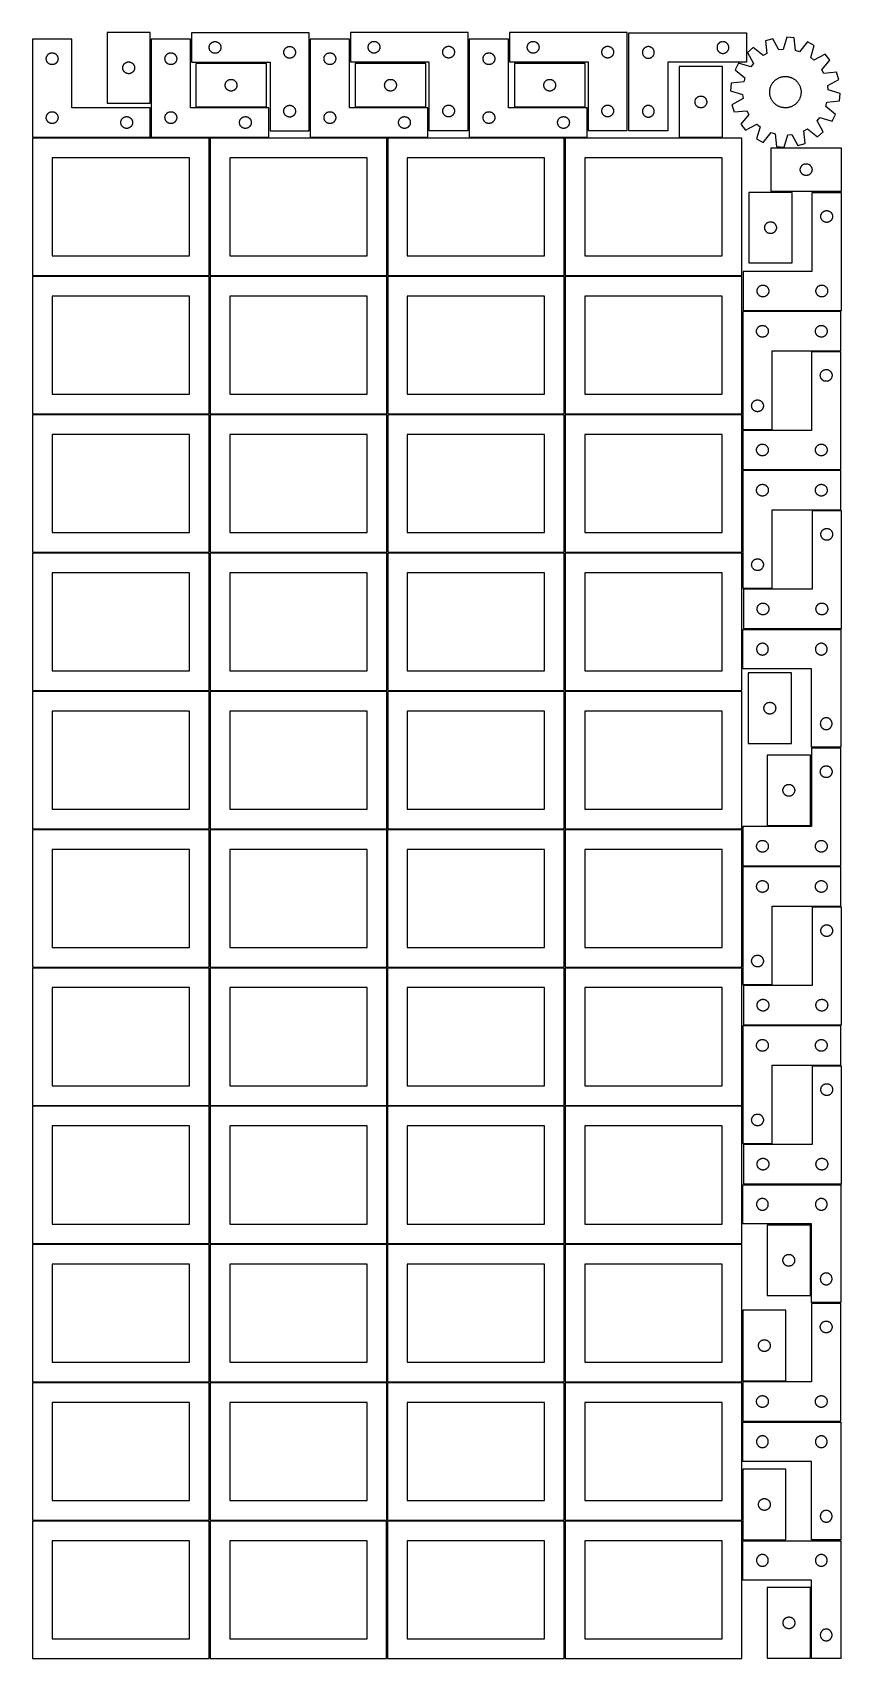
# Model space of a CAD drawing. Header units: millimetres. Extents: x 7 to 1243, y 7 to 2493.
import ezdxf

# ---------------------------------------------------------------- set-up
doc = ezdxf.new("R2010")
doc.units = ezdxf.units.MM
doc.layers.add('COMMON', color=5, linetype='CONTINUOUS', true_color=0x0000ff)
doc.layers.add('CUT', color=7, linetype='CONTINUOUS', true_color=0x000000)

msp = doc.modelspace()

# ---------------------------------------------------------------- linework, layer by layer
at = {"layer": 'COMMON'}
for p, q in [((277.291899, 1274.041935), (277.291899, 1064.041935)), ((548.7919, 1274.041935), (548.7919, 1064.041935)), ((820.291901, 1274.041935), (820.291901, 1064.041935)), ((6.541899, 1063.291934), (276.541899, 1063.291934)), ((277.291899, 1062.541934), (277.291899, 852.541934)), ((278.0419, 1063.291934), (548.0419, 1063.291934)), ((548.7919, 1062.541934), (548.7919, 852.541934)), ((549.541901, 1063.291934), (819.541901, 1063.291934)), ((820.291901, 1062.541934), (820.291901, 852.541934)), ((821.041902, 1063.291934), (1091.041902, 1063.291934)), ((6.541899, 851.791933), (276.541899, 851.791933)), ((277.291899, 851.041933), (277.291899, 641.041933)), ((278.0419, 851.791933), (548.0419, 851.791933)), ((548.7919, 851.041933), (548.7919, 641.041933)), ((549.541901, 851.791933), (819.541901, 851.791933)), ((820.291901, 851.041933), (820.291901, 641.041933)), ((821.041902, 851.791933), (1091.041902, 851.791933)), ((276.541899, 640.291933), (6.541899, 640.291933)), ((277.291899, 639.541932), (277.291899, 429.541932)), ((548.0419, 640.291933), (278.0419, 640.291933)), ((548.791901, 429.541932), (548.791901, 639.541932)), ((549.541901, 640.291932), (819.541901, 640.291932)), ((820.291901, 639.541932), (820.291901, 429.541932)), ((821.041902, 640.291932), (1091.041902, 640.291932)), ((6.541899, 428.791931), (276.541899, 428.791931)), ((277.291899, 428.041931), (277.291899, 218.041931)), ((278.0419, 428.791931), (548.0419, 428.791931)), ((548.7919, 428.041931), (548.7919, 218.041931)), ((819.541901, 428.791932), (549.541901, 428.791932)), ((820.291901, 428.041931), (820.291901, 218.041931)), ((1091.041902, 428.791932), (821.041902, 428.791932)), ((6.541899, 217.29193), (276.520965, 217.29193)), ((277.270965, 216.54193), (277.270965, 6.54193)), ((278.0419, 217.29193), (548.020966, 217.29193)), ((548.770966, 216.54193), (548.770966, 6.54193)), ((549.541901, 217.29193), (819.520967, 217.29193)), ((820.270967, 216.54193), (820.270967, 6.54193)), ((821.041902, 217.29193), (1091.020968, 217.29193))]:
    msp.add_line(p, q, dxfattribs=at)
at = {"layer": 'CUT'}
for p, q in [((120.52157, 2493.377226), (120.52157, 2385.377226)), ((186.52157, 2493.377226), (120.52157, 2493.377226)), ((186.52157, 2385.377226), (186.52157, 2493.377226)), ((429.651577, 2493.05814), (249.651577, 2493.05814)), ((249.651577, 2493.05814), (249.651577, 2448.05814)), ((429.651577, 2343.05814), (429.651577, 2493.05814)), ((672.720485, 2493.367467), (492.720485, 2493.367467)), ((492.720485, 2493.367467), (492.720485, 2448.367467)), ((672.720485, 2343.367467), (672.720485, 2493.367467)), ((915.983852, 2493.363804), (735.983852, 2493.363804)), ((735.983852, 2493.363804), (735.983852, 2448.363804)), ((915.983852, 2343.363804), (915.983852, 2493.363804)), ((918.150999, 2492.898957), (1098.150999, 2492.898957)), ((918.150999, 2342.898957), (918.150999, 2492.898957)), ((1098.150999, 2492.898957), (1098.150999, 2447.898957)), ((66.520965, 2483.251496), (6.520965, 2483.251496)), ((6.520965, 2483.251496), (6.520965, 2333.251496)), ((34.191593, 2461.944829), (34.765152, 2462.078564)), ((34.765152, 2462.078564), (35.346229, 2462.1745)), ((35.346229, 2462.1745), (35.932336, 2462.232227)), ((35.932336, 2462.232227), (36.520965, 2462.251496)), ((36.520965, 2462.251496), (37.109593, 2462.232227)), ((37.109593, 2462.232227), (37.6957, 2462.1745)), ((37.6957, 2462.1745), (38.276778, 2462.078564)), ((38.276778, 2462.078564), (38.850336, 2461.944829)), ((66.520965, 2378.251496), (66.520965, 2483.251496)), ((248.041961, 2483.251496), (188.041961, 2483.251496)), ((188.041961, 2483.251496), (188.041961, 2333.251496)), ((215.712589, 2461.944829), (216.286148, 2462.078564)), ((216.286148, 2462.078564), (216.867225, 2462.1745)), ((216.867225, 2462.1745), (217.453333, 2462.232227)), ((217.453333, 2462.232227), (218.041961, 2462.251496)), ((218.041961, 2462.251496), (218.630589, 2462.232227)), ((218.630589, 2462.232227), (219.216696, 2462.1745)), ((219.216696, 2462.1745), (219.797774, 2462.078564)), ((219.797774, 2462.078564), (220.371332, 2461.944829)), ((248.041961, 2378.251496), (248.041961, 2483.251496)), ((276.651577, 2470.55814), (276.670846, 2471.146769)), ((276.670846, 2469.969512), (276.651577, 2470.55814)), ((276.670846, 2471.146769), (276.728573, 2471.732876)), ((276.728573, 2469.383405), (276.670846, 2469.969512)), ((276.728573, 2471.732876), (276.824509, 2472.313953)), ((276.824509, 2468.802327), (276.728573, 2469.383405)), ((276.824509, 2472.313953), (276.958244, 2472.887512)), ((276.958244, 2468.228769), (276.824509, 2468.802327)), ((276.958244, 2472.887512), (277.129206, 2473.451096)), ((277.129206, 2467.665185), (276.958244, 2468.228769)), ((277.129206, 2473.451096), (277.336661, 2474.002291)), ((277.336661, 2467.113989), (277.129206, 2467.665185)), ((277.336661, 2474.002291), (277.579722, 2474.538739)), ((277.579722, 2466.577542), (277.336661, 2467.113989)), ((277.579722, 2474.538739), (277.857348, 2475.05814)), ((277.857348, 2466.05814), (277.579722, 2466.577542)), ((277.857348, 2475.05814), (278.16835, 2475.558272)), ((278.16835, 2465.558008), (277.857348, 2466.05814)), ((278.16835, 2475.558272), (278.511397, 2476.036993)), ((278.511397, 2465.079288), (278.16835, 2465.558008)), ((278.511397, 2476.036993), (278.885019, 2476.492253)), ((278.885019, 2464.624028), (278.511397, 2465.079288)), ((278.885019, 2476.492253), (279.287616, 2476.922101)), ((279.287616, 2464.194179), (278.885019, 2464.624028)), ((279.287616, 2476.922101), (279.717464, 2477.324699)), ((279.717464, 2463.791582), (279.287616, 2464.194179)), ((279.717464, 2477.324699), (280.172724, 2477.69832)), ((280.172724, 2463.41796), (279.717464, 2463.791582)), ((280.172724, 2477.69832), (280.651445, 2478.041367)), ((280.651445, 2463.074914), (280.172724, 2463.41796)), ((280.651445, 2478.041367), (281.151577, 2478.352369)), ((281.151577, 2462.763912), (280.651445, 2463.074914)), ((281.151577, 2478.352369), (281.670979, 2478.629995)), ((281.670979, 2462.486286), (281.151577, 2462.763912)), ((281.670979, 2478.629995), (282.207426, 2478.873056)), ((282.207426, 2462.243225), (281.670979, 2462.486286)), ((282.207426, 2478.873056), (282.758622, 2479.080512)), ((282.758622, 2462.035769), (282.207426, 2462.243225)), ((282.758622, 2479.080512), (283.322205, 2479.251473)), ((283.322205, 2461.864808), (282.758622, 2462.035769)), ((283.322205, 2479.251473), (283.895764, 2479.385208)), ((283.895764, 2479.385208), (284.476841, 2479.481144)), ((284.476841, 2479.481144), (285.062949, 2479.538871)), ((285.062949, 2479.538871), (285.651577, 2479.55814)), ((285.651577, 2479.55814), (286.240205, 2479.538871)), ((286.240205, 2479.538871), (286.826313, 2479.481144)), ((286.826313, 2479.481144), (287.40739, 2479.385208)), ((287.40739, 2479.385208), (287.980948, 2479.251473)), ((287.980948, 2479.251473), (288.544532, 2479.080512)), ((288.544532, 2462.035769), (287.980948, 2461.864808)), ((288.544532, 2479.080512), (289.095728, 2478.873056)), ((289.095728, 2462.243225), (288.544532, 2462.035769)), ((289.095728, 2478.873056), (289.632175, 2478.629995)), ((289.632175, 2462.486286), (289.095728, 2462.243225)), ((289.632175, 2478.629995), (290.151577, 2478.352369)), ((290.151577, 2462.763912), (289.632175, 2462.486286)), ((290.151577, 2478.352369), (290.651709, 2478.041367)), ((290.651709, 2463.074914), (290.151577, 2462.763912)), ((290.651709, 2478.041367), (291.13043, 2477.69832)), ((291.13043, 2463.41796), (290.651709, 2463.074914)), ((291.13043, 2477.69832), (291.585689, 2477.324699)), ((291.585689, 2463.791582), (291.13043, 2463.41796)), ((291.585689, 2477.324699), (292.015538, 2476.922101)), ((292.015538, 2464.194179), (291.585689, 2463.791582)), ((292.015538, 2476.922101), (292.418135, 2476.492253)), ((292.418135, 2464.624028), (292.015538, 2464.194179)), ((292.418135, 2476.492253), (292.791757, 2476.036993)), ((292.791757, 2465.079288), (292.418135, 2464.624028)), ((292.791757, 2476.036993), (293.134803, 2475.558272)), ((293.134803, 2465.558008), (292.791757, 2465.079288)), ((293.134803, 2475.558272), (293.445805, 2475.05814)), ((293.445805, 2466.05814), (293.134803, 2465.558008)), ((293.445805, 2475.05814), (293.723431, 2474.538739)), ((293.723431, 2466.577542), (293.445805, 2466.05814)), ((293.723431, 2474.538739), (293.966493, 2474.002291)), ((293.966493, 2467.113989), (293.723431, 2466.577542)), ((293.966493, 2474.002291), (294.173948, 2473.451096)), ((294.173948, 2467.665185), (293.966493, 2467.113989)), ((294.173948, 2473.451096), (294.344909, 2472.887512)), ((294.344909, 2468.228769), (294.173948, 2467.665185)), ((294.344909, 2472.887512), (294.478644, 2472.313953)), ((294.478644, 2468.802327), (294.344909, 2468.228769)), ((294.478644, 2472.313953), (294.574581, 2471.732876)), ((294.574581, 2469.383405), (294.478644, 2468.802327)), ((294.574581, 2471.732876), (294.632307, 2471.146769)), ((294.632307, 2469.969512), (294.574581, 2469.383405)), ((294.632307, 2471.146769), (294.651577, 2470.55814)), ((294.651577, 2470.55814), (294.632307, 2469.969512)), ((390.651577, 2463.05814), (390.670846, 2463.646769)), ((390.670846, 2462.469512), (390.651577, 2463.05814)), ((390.670846, 2463.646769), (390.728573, 2464.232876)), ((390.728573, 2461.883405), (390.670846, 2462.469512)), ((390.728573, 2464.232876), (390.824509, 2464.813953)), ((390.824509, 2464.813953), (390.958244, 2465.387512)), ((390.958244, 2465.387512), (391.129206, 2465.951096)), ((391.129206, 2465.951096), (391.336661, 2466.502291)), ((391.336661, 2466.502291), (391.579722, 2467.038739)), ((391.579722, 2467.038739), (391.857348, 2467.55814)), ((391.857348, 2467.55814), (392.16835, 2468.058272)), ((392.16835, 2468.058272), (392.511397, 2468.536993)), ((392.511397, 2468.536993), (392.885019, 2468.992253)), ((392.885019, 2468.992253), (393.287616, 2469.422101)), ((393.287616, 2469.422101), (393.717464, 2469.824699)), ((393.717464, 2469.824699), (394.172724, 2470.19832)), ((394.172724, 2470.19832), (394.651445, 2470.541367)), ((394.651445, 2470.541367), (395.151577, 2470.852369)), ((395.151577, 2470.852369), (395.670979, 2471.129995)), ((395.670979, 2471.129995), (396.207426, 2471.373056)), ((396.207426, 2471.373056), (396.758622, 2471.580512)), ((396.758622, 2471.580512), (397.322205, 2471.751473)), ((397.322205, 2471.751473), (397.895764, 2471.885208)), ((397.895764, 2471.885208), (398.476841, 2471.981144)), ((398.476841, 2471.981144), (399.062949, 2472.038871)), ((399.062949, 2472.038871), (399.651577, 2472.05814)), ((399.651577, 2472.05814), (400.240205, 2472.038871)), ((400.240205, 2472.038871), (400.826313, 2471.981144)), ((400.826313, 2471.981144), (401.40739, 2471.885208)), ((401.40739, 2471.885208), (401.980948, 2471.751473)), ((401.980948, 2471.751473), (402.544532, 2471.580512)), ((402.544532, 2471.580512), (403.095728, 2471.373056)), ((403.095728, 2471.373056), (403.632175, 2471.129995)), ((403.632175, 2471.129995), (404.151577, 2470.852369)), ((404.151577, 2470.852369), (404.651709, 2470.541367)), ((404.651709, 2470.541367), (405.13043, 2470.19832)), ((405.13043, 2470.19832), (405.585689, 2469.824699)), ((405.585689, 2469.824699), (406.015538, 2469.422101)), ((406.015538, 2469.422101), (406.418135, 2468.992253)), ((406.418135, 2468.992253), (406.791757, 2468.536993)), ((406.791757, 2468.536993), (407.134803, 2468.058272)), ((407.134803, 2468.058272), (407.445805, 2467.55814)), ((407.445805, 2467.55814), (407.723431, 2467.038739)), ((407.723431, 2467.038739), (407.966493, 2466.502291)), ((407.966493, 2466.502291), (408.173948, 2465.951096)), ((408.173948, 2465.951096), (408.344909, 2465.387512)), ((408.344909, 2465.387512), (408.478644, 2464.813953)), ((408.478644, 2464.813953), (408.574581, 2464.232876)), ((408.574581, 2464.232876), (408.632307, 2463.646769)), ((408.632307, 2462.469512), (408.574581, 2461.883405)), ((408.632307, 2463.646769), (408.651577, 2463.05814)), ((408.651577, 2463.05814), (408.632307, 2462.469512)), ((491.20169, 2483.251496), (431.20169, 2483.251496)), ((431.20169, 2483.251496), (431.20169, 2333.251496)), ((458.872318, 2461.944829), (459.445877, 2462.078564)), ((459.445877, 2462.078564), (460.026954, 2462.1745)), ((460.026954, 2462.1745), (460.613062, 2462.232227)), ((460.613062, 2462.232227), (461.20169, 2462.251496)), ((461.20169, 2462.251496), (461.790318, 2462.232227)), ((461.790318, 2462.232227), (462.376425, 2462.1745)), ((462.376425, 2462.1745), (462.957503, 2462.078564)), ((462.957503, 2462.078564), (463.531061, 2461.944829)), ((491.20169, 2378.251496), (491.20169, 2483.251496)), ((519.720485, 2470.867467), (519.739755, 2471.456095)), ((519.739755, 2470.278838), (519.720485, 2470.867467)), ((519.739755, 2471.456095), (519.797482, 2472.042202)), ((519.797482, 2469.692731), (519.739755, 2470.278838)), ((519.797482, 2472.042202), (519.893418, 2472.623279)), ((519.893418, 2469.111654), (519.797482, 2469.692731)), ((519.893418, 2472.623279), (520.027153, 2473.196838)), ((520.027153, 2468.538095), (519.893418, 2469.111654)), ((520.027153, 2473.196838), (520.198114, 2473.760422)), ((520.198114, 2467.974511), (520.027153, 2468.538095)), ((520.198114, 2473.760422), (520.40557, 2474.311617)), ((520.40557, 2467.423316), (520.198114, 2467.974511)), ((520.40557, 2474.311617), (520.648631, 2474.848065)), ((520.648631, 2466.886868), (520.40557, 2467.423316)), ((520.648631, 2474.848065), (520.926257, 2475.367467)), ((520.926257, 2466.367467), (520.648631, 2466.886868)), ((520.926257, 2475.367467), (521.237259, 2475.867599)), ((521.237259, 2465.867334), (520.926257, 2466.367467)), ((521.237259, 2475.867599), (521.580305, 2476.346319)), ((521.580305, 2465.388614), (521.237259, 2465.867334)), ((521.580305, 2476.346319), (521.953927, 2476.801579)), ((521.953927, 2464.933354), (521.580305, 2465.388614)), ((521.953927, 2476.801579), (522.356524, 2477.231428)), ((522.356524, 2464.503506), (521.953927, 2464.933354)), ((522.356524, 2477.231428), (522.786373, 2477.634025)), ((522.786373, 2464.100908), (522.356524, 2464.503506)), ((522.786373, 2477.634025), (523.241633, 2478.007647)), ((523.241633, 2463.727286), (522.786373, 2464.100908)), ((523.241633, 2478.007647), (523.720353, 2478.350693)), ((523.720353, 2463.38424), (523.241633, 2463.727286)), ((523.720353, 2478.350693), (524.220485, 2478.661695)), ((524.220485, 2463.073238), (523.720353, 2463.38424)), ((524.220485, 2478.661695), (524.739887, 2478.939321)), ((524.739887, 2462.795612), (524.220485, 2463.073238)), ((524.739887, 2478.939321), (525.276335, 2479.182382)), ((525.276335, 2462.552551), (524.739887, 2462.795612)), ((525.276335, 2479.182382), (525.82753, 2479.389838)), ((525.82753, 2462.345095), (525.276335, 2462.552551)), ((525.82753, 2479.389838), (526.391114, 2479.560799)), ((526.391114, 2462.174134), (525.82753, 2462.345095)), ((526.391114, 2479.560799), (526.964673, 2479.694534)), ((526.964673, 2462.040399), (526.391114, 2462.174134)), ((526.964673, 2479.694534), (527.54575, 2479.79047)), ((527.54575, 2461.944463), (526.964673, 2462.040399)), ((527.54575, 2479.79047), (528.131857, 2479.848197)), ((528.131857, 2479.848197), (528.720485, 2479.867467)), ((528.720485, 2479.867467), (529.309114, 2479.848197)), ((529.309114, 2479.848197), (529.895221, 2479.79047)), ((529.895221, 2479.79047), (530.476298, 2479.694534)), ((530.476298, 2462.040399), (529.895221, 2461.944463)), ((530.476298, 2479.694534), (531.049857, 2479.560799)), ((531.049857, 2462.174134), (530.476298, 2462.040399)), ((531.049857, 2479.560799), (531.613441, 2479.389838)), ((531.613441, 2462.345095), (531.049857, 2462.174134)), ((531.613441, 2479.389838), (532.164636, 2479.182382)), ((532.164636, 2462.552551), (531.613441, 2462.345095)), ((532.164636, 2479.182382), (532.701084, 2478.939321)), ((532.701084, 2462.795612), (532.164636, 2462.552551)), ((532.701084, 2478.939321), (533.220485, 2478.661695)), ((533.220485, 2463.073238), (532.701084, 2462.795612)), ((533.220485, 2478.661695), (533.720618, 2478.350693)), ((533.720618, 2463.38424), (533.220485, 2463.073238)), ((533.720618, 2478.350693), (534.199338, 2478.007647)), ((534.199338, 2463.727286), (533.720618, 2463.38424)), ((534.199338, 2478.007647), (534.654598, 2477.634025)), ((534.654598, 2464.100908), (534.199338, 2463.727286)), ((534.654598, 2477.634025), (535.084447, 2477.231428)), ((535.084447, 2464.503506), (534.654598, 2464.100908)), ((535.084447, 2477.231428), (535.487044, 2476.801579)), ((535.487044, 2464.933354), (535.084447, 2464.503506)), ((535.487044, 2476.801579), (535.860666, 2476.346319)), ((535.860666, 2465.388614), (535.487044, 2464.933354)), ((535.860666, 2476.346319), (536.203712, 2475.867599)), ((536.203712, 2465.867334), (535.860666, 2465.388614)), ((536.203712, 2475.867599), (536.514714, 2475.367467)), ((536.514714, 2466.367467), (536.203712, 2465.867334)), ((536.514714, 2475.367467), (536.79234, 2474.848065)), ((536.79234, 2466.886868), (536.514714, 2466.367467)), ((536.79234, 2474.848065), (537.035401, 2474.311617)), ((537.035401, 2467.423316), (536.79234, 2466.886868)), ((537.035401, 2474.311617), (537.242857, 2473.760422)), ((537.242857, 2467.974511), (537.035401, 2467.423316)), ((537.242857, 2473.760422), (537.413818, 2473.196838)), ((537.413818, 2468.538095), (537.242857, 2467.974511)), ((537.413818, 2473.196838), (537.547553, 2472.623279)), ((537.547553, 2469.111654), (537.413818, 2468.538095)), ((537.547553, 2472.623279), (537.643489, 2472.042202)), ((537.643489, 2469.692731), (537.547553, 2469.111654)), ((537.643489, 2472.042202), (537.701216, 2471.456095)), ((537.701216, 2470.278838), (537.643489, 2469.692731)), ((537.701216, 2471.456095), (537.720485, 2470.867467)), ((537.720485, 2470.867467), (537.701216, 2470.278838)), ((633.720485, 2463.367467), (633.739755, 2463.956095)), ((633.739755, 2462.778838), (633.720485, 2463.367467)), ((633.739755, 2463.956095), (633.797482, 2464.542202)), ((633.797482, 2462.192731), (633.739755, 2462.778838)), ((633.797482, 2464.542202), (633.893418, 2465.123279)), ((633.893418, 2461.611654), (633.797482, 2462.192731)), ((633.893418, 2465.123279), (634.027153, 2465.696838)), ((634.027153, 2465.696838), (634.198114, 2466.260422)), ((634.198114, 2466.260422), (634.40557, 2466.811617)), ((634.40557, 2466.811617), (634.648631, 2467.348065)), ((634.648631, 2467.348065), (634.926257, 2467.867467)), ((634.926257, 2467.867467), (635.237259, 2468.367599)), ((635.237259, 2468.367599), (635.580305, 2468.846319)), ((635.580305, 2468.846319), (635.953927, 2469.301579)), ((635.953927, 2469.301579), (636.356524, 2469.731428)), ((636.356524, 2469.731428), (636.786373, 2470.134025)), ((636.786373, 2470.134025), (637.241633, 2470.507647)), ((637.241633, 2470.507647), (637.720353, 2470.850693)), ((637.720353, 2470.850693), (638.220485, 2471.161695)), ((638.220485, 2471.161695), (638.739887, 2471.439321)), ((638.739887, 2471.439321), (639.276335, 2471.682382)), ((639.276335, 2471.682382), (639.82753, 2471.889838)), ((639.82753, 2471.889838), (640.391114, 2472.060799)), ((640.391114, 2472.060799), (640.964673, 2472.194534)), ((640.964673, 2472.194534), (641.54575, 2472.29047)), ((641.54575, 2472.29047), (642.131857, 2472.348197)), ((642.131857, 2472.348197), (642.720485, 2472.367467)), ((642.720485, 2472.367467), (643.309114, 2472.348197)), ((643.309114, 2472.348197), (643.895221, 2472.29047)), ((643.895221, 2472.29047), (644.476298, 2472.194534)), ((644.476298, 2472.194534), (645.049857, 2472.060799)), ((645.049857, 2472.060799), (645.613441, 2471.889838)), ((645.613441, 2471.889838), (646.164636, 2471.682382)), ((646.164636, 2471.682382), (646.701084, 2471.439321)), ((646.701084, 2471.439321), (647.220485, 2471.161695)), ((647.220485, 2471.161695), (647.720618, 2470.850693)), ((647.720618, 2470.850693), (648.199338, 2470.507647)), ((648.199338, 2470.507647), (648.654598, 2470.134025)), ((648.654598, 2470.134025), (649.084447, 2469.731428)), ((649.084447, 2469.731428), (649.487044, 2469.301579)), ((649.487044, 2469.301579), (649.860666, 2468.846319)), ((649.860666, 2468.846319), (650.203712, 2468.367599)), ((650.203712, 2468.367599), (650.514714, 2467.867467)), ((650.514714, 2467.867467), (650.79234, 2467.348065)), ((650.79234, 2467.348065), (651.035401, 2466.811617)), ((651.035401, 2466.811617), (651.242857, 2466.260422)), ((651.242857, 2466.260422), (651.413818, 2465.696838)), ((651.413818, 2465.696838), (651.547553, 2465.123279)), ((651.547553, 2465.123279), (651.643489, 2464.542202)), ((651.643489, 2462.192731), (651.547553, 2461.611654)), ((651.643489, 2464.542202), (651.701216, 2463.956095)), ((651.701216, 2462.778838), (651.643489, 2462.192731)), ((651.701216, 2463.956095), (651.720485, 2463.367467)), ((651.720485, 2463.367467), (651.701216, 2462.778838)), ((734.36151, 2483.251496), (674.36151, 2483.251496)), ((674.36151, 2483.251496), (674.36151, 2333.251496)), ((702.032139, 2461.944829), (702.605697, 2462.078564)), ((702.605697, 2462.078564), (703.186775, 2462.1745)), ((703.186775, 2462.1745), (703.772882, 2462.232227)), ((703.772882, 2462.232227), (704.36151, 2462.251496)), ((704.36151, 2462.251496), (704.950138, 2462.232227)), ((704.950138, 2462.232227), (705.536246, 2462.1745)), ((705.536246, 2462.1745), (706.117323, 2462.078564)), ((706.117323, 2462.078564), (706.690882, 2461.944829)), ((734.36151, 2378.251496), (734.36151, 2483.251496)), ((762.983852, 2470.863804), (763.003122, 2471.452433)), ((763.003122, 2470.275176), (762.983852, 2470.863804)), ((763.003122, 2471.452433), (763.060848, 2472.03854)), ((763.060848, 2469.689069), (763.003122, 2470.275176)), ((763.060848, 2472.03854), (763.156785, 2472.619617)), ((763.156785, 2469.107992), (763.060848, 2469.689069)), ((763.156785, 2472.619617), (763.29052, 2473.193176)), ((763.29052, 2468.534433), (763.156785, 2469.107992)), ((763.29052, 2473.193176), (763.461481, 2473.75676)), ((763.461481, 2467.970849), (763.29052, 2468.534433)), ((763.461481, 2473.75676), (763.668936, 2474.307955)), ((763.668936, 2467.419654), (763.461481, 2467.970849)), ((763.668936, 2474.307955), (763.911998, 2474.844403)), ((763.911998, 2466.883206), (763.668936, 2467.419654)), ((763.911998, 2474.844403), (764.189624, 2475.363804)), ((764.189624, 2466.363804), (763.911998, 2466.883206)), ((764.189624, 2475.363804), (764.500626, 2475.863937)), ((764.500626, 2465.863672), (764.189624, 2466.363804)), ((764.500626, 2475.863937), (764.843672, 2476.342657)), ((764.843672, 2465.384952), (764.500626, 2465.863672)), ((764.843672, 2476.342657), (765.217294, 2476.797917)), ((765.217294, 2464.929692), (764.843672, 2465.384952)), ((765.217294, 2476.797917), (765.619891, 2477.227765)), ((765.619891, 2464.499843), (765.217294, 2464.929692)), ((765.619891, 2477.227765), (766.04974, 2477.630363)), ((766.04974, 2464.097246), (765.619891, 2464.499843)), ((766.04974, 2477.630363), (766.504999, 2478.003984)), ((766.504999, 2463.723624), (766.04974, 2464.097246)), ((766.504999, 2478.003984), (766.98372, 2478.347031)), ((766.98372, 2463.380578), (766.504999, 2463.723624)), ((766.98372, 2478.347031), (767.483852, 2478.658033)), ((767.483852, 2463.069576), (766.98372, 2463.380578)), ((767.483852, 2478.658033), (768.003254, 2478.935659)), ((768.003254, 2462.79195), (767.483852, 2463.069576)), ((768.003254, 2478.935659), (768.539701, 2479.17872)), ((768.539701, 2462.548889), (768.003254, 2462.79195)), ((768.539701, 2479.17872), (769.090897, 2479.386176)), ((769.090897, 2462.341433), (768.539701, 2462.548889)), ((769.090897, 2479.386176), (769.654481, 2479.557137)), ((769.654481, 2462.170472), (769.090897, 2462.341433)), ((769.654481, 2479.557137), (770.228039, 2479.690872)), ((770.228039, 2462.036737), (769.654481, 2462.170472)), ((770.228039, 2479.690872), (770.809116, 2479.786808)), ((770.809116, 2461.940801), (770.228039, 2462.036737)), ((770.809116, 2479.786808), (771.395224, 2479.844535)), ((771.395224, 2479.844535), (771.983852, 2479.863804)), ((771.983852, 2479.863804), (772.57248, 2479.844535)), ((772.57248, 2479.844535), (773.158588, 2479.786808)), ((773.158588, 2479.786808), (773.739665, 2479.690872)), ((773.739665, 2462.036737), (773.158588, 2461.940801)), ((773.739665, 2479.690872), (774.313224, 2479.557137)), ((774.313224, 2462.170472), (773.739665, 2462.036737)), ((774.313224, 2479.557137), (774.876807, 2479.386176)), ((774.876807, 2462.341433), (774.313224, 2462.170472)), ((774.876807, 2479.386176), (775.428003, 2479.17872)), ((775.428003, 2462.548889), (774.876807, 2462.341433)), ((775.428003, 2479.17872), (775.96445, 2478.935659)), ((775.96445, 2462.79195), (775.428003, 2462.548889)), ((775.96445, 2478.935659), (776.483852, 2478.658033)), ((776.483852, 2463.069576), (775.96445, 2462.79195)), ((776.483852, 2478.658033), (776.983984, 2478.347031)), ((776.983984, 2463.380578), (776.483852, 2463.069576)), ((776.983984, 2478.347031), (777.462705, 2478.003984)), ((777.462705, 2463.723624), (776.983984, 2463.380578)), ((777.462705, 2478.003984), (777.917965, 2477.630363)), ((777.917965, 2464.097246), (777.462705, 2463.723624)), ((777.917965, 2477.630363), (778.347813, 2477.227765)), ((778.347813, 2464.499843), (777.917965, 2464.097246)), ((778.347813, 2477.227765), (778.75041, 2476.797917)), ((778.75041, 2464.929692), (778.347813, 2464.499843)), ((778.75041, 2476.797917), (779.124032, 2476.342657)), ((779.124032, 2465.384952), (778.75041, 2464.929692)), ((779.124032, 2476.342657), (779.467079, 2475.863937)), ((779.467079, 2465.863672), (779.124032, 2465.384952)), ((779.467079, 2475.863937), (779.778081, 2475.363804)), ((779.778081, 2466.363804), (779.467079, 2465.863672)), ((779.778081, 2475.363804), (780.055707, 2474.844403)), ((780.055707, 2466.883206), (779.778081, 2466.363804)), ((780.055707, 2474.844403), (780.298768, 2474.307955)), ((780.298768, 2467.419654), (780.055707, 2466.883206)), ((780.298768, 2474.307955), (780.506223, 2473.75676)), ((780.506223, 2467.970849), (780.298768, 2467.419654)), ((780.506223, 2473.75676), (780.677185, 2473.193176)), ((780.677185, 2468.534433), (780.506223, 2467.970849)), ((780.677185, 2473.193176), (780.81092, 2472.619617)), ((780.81092, 2469.107992), (780.677185, 2468.534433)), ((780.81092, 2472.619617), (780.906856, 2472.03854)), ((780.906856, 2469.689069), (780.81092, 2469.107992)), ((780.906856, 2472.03854), (780.964582, 2471.452433)), ((780.964582, 2470.275176), (780.906856, 2469.689069)), ((780.964582, 2471.452433), (780.983852, 2470.863804)), ((780.983852, 2470.863804), (780.964582, 2470.275176)), ((876.983852, 2463.363804), (877.003122, 2463.952433)), ((877.003122, 2462.775176), (876.983852, 2463.363804)), ((877.003122, 2463.952433), (877.060848, 2464.53854)), ((877.060848, 2462.189069), (877.003122, 2462.775176)), ((877.060848, 2464.53854), (877.156785, 2465.119617)), ((877.156785, 2461.607992), (877.060848, 2462.189069)), ((877.156785, 2465.119617), (877.29052, 2465.693176)), ((877.29052, 2465.693176), (877.461481, 2466.25676)), ((877.461481, 2466.25676), (877.668936, 2466.807955)), ((877.668936, 2466.807955), (877.911998, 2467.344403)), ((877.911998, 2467.344403), (878.189624, 2467.863804)), ((878.189624, 2467.863804), (878.500626, 2468.363937)), ((878.500626, 2468.363937), (878.843672, 2468.842657)), ((878.843672, 2468.842657), (879.217294, 2469.297917)), ((879.217294, 2469.297917), (879.619891, 2469.727765)), ((879.619891, 2469.727765), (880.04974, 2470.130363)), ((880.04974, 2470.130363), (880.504999, 2470.503984)), ((880.504999, 2470.503984), (880.98372, 2470.847031)), ((880.98372, 2470.847031), (881.483852, 2471.158033)), ((881.483852, 2471.158033), (882.003254, 2471.435659)), ((882.003254, 2471.435659), (882.539701, 2471.67872)), ((882.539701, 2471.67872), (883.090897, 2471.886176)), ((883.090897, 2471.886176), (883.654481, 2472.057137)), ((883.654481, 2472.057137), (884.228039, 2472.190872)), ((884.228039, 2472.190872), (884.809116, 2472.286808)), ((884.809116, 2472.286808), (885.395224, 2472.344535)), ((885.395224, 2472.344535), (885.983852, 2472.363804)), ((885.983852, 2472.363804), (886.57248, 2472.344535)), ((886.57248, 2472.344535), (887.158588, 2472.286808)), ((887.158588, 2472.286808), (887.739665, 2472.190872)), ((887.739665, 2472.190872), (888.313224, 2472.057137)), ((888.313224, 2472.057137), (888.876807, 2471.886176)), ((888.876807, 2471.886176), (889.428003, 2471.67872)), ((889.428003, 2471.67872), (889.96445, 2471.435659)), ((889.96445, 2471.435659), (890.483852, 2471.158033)), ((890.483852, 2471.158033), (890.983984, 2470.847031)), ((890.983984, 2470.847031), (891.462705, 2470.503984)), ((891.462705, 2470.503984), (891.917965, 2470.130363)), ((891.917965, 2470.130363), (892.347813, 2469.727765)), ((892.347813, 2469.727765), (892.75041, 2469.297917)), ((892.75041, 2469.297917), (893.124032, 2468.842657)), ((893.124032, 2468.842657), (893.467079, 2468.363937)), ((893.467079, 2468.363937), (893.778081, 2467.863804)), ((893.778081, 2467.863804), (894.055707, 2467.344403)), ((894.055707, 2467.344403), (894.298768, 2466.807955)), ((894.298768, 2466.807955), (894.506223, 2466.25676)), ((894.506223, 2466.25676), (894.677185, 2465.693176)), ((894.677185, 2465.693176), (894.81092, 2465.119617)), ((894.81092, 2465.119617), (894.906856, 2464.53854)), ((894.906856, 2462.189069), (894.81092, 2461.607992)), ((894.906856, 2464.53854), (894.964582, 2463.952433)), ((894.964582, 2462.775176), (894.906856, 2462.189069)), ((894.964582, 2463.952433), (894.983852, 2463.363804)), ((894.983852, 2463.363804), (894.964582, 2462.775176)), ((939.170268, 2463.487585), (939.150999, 2462.898957)), ((939.150999, 2462.898957), (939.170268, 2462.310329)), ((939.227995, 2464.073693), (939.170268, 2463.487585)), ((939.170268, 2462.310329), (939.227995, 2461.724221)), ((939.323931, 2464.65477), (939.227995, 2464.073693)), ((939.457666, 2465.228329), (939.323931, 2464.65477)), ((939.628628, 2465.791912), (939.457666, 2465.228329)), ((939.836083, 2466.343108), (939.628628, 2465.791912)), ((940.079144, 2466.879555), (939.836083, 2466.343108)), ((940.35677, 2467.398957), (940.079144, 2466.879555)), ((940.667772, 2467.899089), (940.35677, 2467.398957)), ((941.010819, 2468.37781), (940.667772, 2467.899089)), ((941.38444, 2468.833069), (941.010819, 2468.37781)), ((941.787038, 2469.262918), (941.38444, 2468.833069)), ((942.216886, 2469.665515), (941.787038, 2469.262918)), ((942.672146, 2470.039137), (942.216886, 2469.665515)), ((943.150867, 2470.382184), (942.672146, 2470.039137)), ((943.650999, 2470.693186), (943.150867, 2470.382184)), ((944.170401, 2470.970812), (943.650999, 2470.693186)), ((944.706848, 2471.213873), (944.170401, 2470.970812)), ((945.258044, 2471.421328), (944.706848, 2471.213873)), ((945.821627, 2471.59229), (945.258044, 2471.421328)), ((946.395186, 2471.726025), (945.821627, 2471.59229)), ((946.976263, 2471.821961), (946.395186, 2471.726025)), ((947.562371, 2471.879687), (946.976263, 2471.821961)), ((948.150999, 2471.898957), (947.562371, 2471.879687)), ((948.739627, 2471.879687), (948.150999, 2471.898957)), ((949.325734, 2471.821961), (948.739627, 2471.879687)), ((949.906812, 2471.726025), (949.325734, 2471.821961)), ((950.48037, 2471.59229), (949.906812, 2471.726025)), ((951.043954, 2471.421328), (950.48037, 2471.59229)), ((951.59515, 2471.213873), (951.043954, 2471.421328)), ((952.131597, 2470.970812), (951.59515, 2471.213873)), ((952.650999, 2470.693186), (952.131597, 2470.970812)), ((953.151131, 2470.382184), (952.650999, 2470.693186)), ((953.629852, 2470.039137), (953.151131, 2470.382184)), ((954.085111, 2469.665515), (953.629852, 2470.039137)), ((954.51496, 2469.262918), (954.085111, 2469.665515)), ((954.917557, 2468.833069), (954.51496, 2469.262918)), ((955.291179, 2468.37781), (954.917557, 2468.833069)), ((955.634225, 2467.899089), (955.291179, 2468.37781)), ((955.945227, 2467.398957), (955.634225, 2467.899089)), ((956.222853, 2466.879555), (955.945227, 2467.398957)), ((956.465915, 2466.343108), (956.222853, 2466.879555)), ((956.67337, 2465.791912), (956.465915, 2466.343108)), ((956.844331, 2465.228329), (956.67337, 2465.791912)), ((956.978066, 2464.65477), (956.844331, 2465.228329)), ((957.074002, 2464.073693), (956.978066, 2464.65477)), ((957.131729, 2463.487585), (957.074002, 2464.073693)), ((957.074002, 2461.724221), (957.131729, 2462.310329)), ((957.150999, 2462.898957), (957.131729, 2463.487585)), ((957.131729, 2462.310329), (957.150999, 2462.898957)), ((1053.170268, 2470.987585), (1053.150999, 2470.398957)), ((1053.150999, 2470.398957), (1053.170268, 2469.810329)), ((1053.227995, 2471.573693), (1053.170268, 2470.987585)), ((1053.170268, 2469.810329), (1053.227995, 2469.224221)), ((1053.323931, 2472.15477), (1053.227995, 2471.573693)), ((1053.227995, 2469.224221), (1053.323931, 2468.643144)), ((1053.457666, 2472.728329), (1053.323931, 2472.15477)), ((1053.323931, 2468.643144), (1053.457666, 2468.069586)), ((1053.628628, 2473.291912), (1053.457666, 2472.728329)), ((1053.457666, 2468.069586), (1053.628628, 2467.506002)), ((1053.836083, 2473.843108), (1053.628628, 2473.291912)), ((1053.628628, 2467.506002), (1053.836083, 2466.954806)), ((1054.079144, 2474.379555), (1053.836083, 2473.843108)), ((1053.836083, 2466.954806), (1054.079144, 2466.418359)), ((1054.35677, 2474.898957), (1054.079144, 2474.379555)), ((1054.079144, 2466.418359), (1054.35677, 2465.898957)), ((1054.667772, 2475.399089), (1054.35677, 2474.898957)), ((1054.35677, 2465.898957), (1054.667772, 2465.398825)), ((1055.010819, 2475.87781), (1054.667772, 2475.399089)), ((1054.667772, 2465.398825), (1055.010819, 2464.920104)), ((1055.38444, 2476.333069), (1055.010819, 2475.87781)), ((1055.010819, 2464.920104), (1055.38444, 2464.464845)), ((1055.787038, 2476.762918), (1055.38444, 2476.333069)), ((1055.38444, 2464.464845), (1055.787038, 2464.034996)), ((1056.216886, 2477.165515), (1055.787038, 2476.762918)), ((1055.787038, 2464.034996), (1056.216886, 2463.632399)), ((1056.672146, 2477.539137), (1056.216886, 2477.165515)), ((1056.216886, 2463.632399), (1056.672146, 2463.258777)), ((1057.150867, 2477.882184), (1056.672146, 2477.539137)), ((1056.672146, 2463.258777), (1057.150867, 2462.915731)), ((1057.650999, 2478.193186), (1057.150867, 2477.882184)), ((1057.150867, 2462.915731), (1057.650999, 2462.604729)), ((1058.170401, 2478.470812), (1057.650999, 2478.193186)), ((1057.650999, 2462.604729), (1058.170401, 2462.327102)), ((1058.706848, 2478.713873), (1058.170401, 2478.470812)), ((1058.170401, 2462.327102), (1058.706848, 2462.084041)), ((1059.258044, 2478.921328), (1058.706848, 2478.713873)), ((1058.706848, 2462.084041), (1059.258044, 2461.876586)), ((1059.821627, 2479.09229), (1059.258044, 2478.921328)), ((1060.395186, 2479.226025), (1059.821627, 2479.09229)), ((1060.976263, 2479.321961), (1060.395186, 2479.226025)), ((1061.562371, 2479.379687), (1060.976263, 2479.321961)), ((1062.150999, 2479.398957), (1061.562371, 2479.379687)), ((1062.739627, 2479.379687), (1062.150999, 2479.398957)), ((1063.325734, 2479.321961), (1062.739627, 2479.379687)), ((1063.906812, 2479.226025), (1063.325734, 2479.321961)), ((1064.48037, 2479.09229), (1063.906812, 2479.226025)), ((1065.043954, 2478.921328), (1064.48037, 2479.09229)), ((1065.59515, 2478.713873), (1065.043954, 2478.921328)), ((1065.043954, 2461.876586), (1065.59515, 2462.084041)), ((1066.131597, 2478.470812), (1065.59515, 2478.713873)), ((1065.59515, 2462.084041), (1066.131597, 2462.327102)), ((1066.650999, 2478.193186), (1066.131597, 2478.470812)), ((1066.131597, 2462.327102), (1066.650999, 2462.604729)), ((1067.151131, 2477.882184), (1066.650999, 2478.193186)), ((1066.650999, 2462.604729), (1067.151131, 2462.915731)), ((1067.629852, 2477.539137), (1067.151131, 2477.882184)), ((1067.151131, 2462.915731), (1067.629852, 2463.258777)), ((1068.085111, 2477.165515), (1067.629852, 2477.539137)), ((1067.629852, 2463.258777), (1068.085111, 2463.632399)), ((1068.51496, 2476.762918), (1068.085111, 2477.165515)), ((1068.085111, 2463.632399), (1068.51496, 2464.034996)), ((1068.917557, 2476.333069), (1068.51496, 2476.762918)), ((1068.51496, 2464.034996), (1068.917557, 2464.464845)), ((1069.291179, 2475.87781), (1068.917557, 2476.333069)), ((1068.917557, 2464.464845), (1069.291179, 2464.920104)), ((1069.634225, 2475.399089), (1069.291179, 2475.87781)), ((1069.291179, 2464.920104), (1069.634225, 2465.398825)), ((1069.945227, 2474.898957), (1069.634225, 2475.399089)), ((1069.634225, 2465.398825), (1069.945227, 2465.898957)), ((1070.222853, 2474.379555), (1069.945227, 2474.898957)), ((1069.945227, 2465.898957), (1070.222853, 2466.418359)), ((1070.465915, 2473.843108), (1070.222853, 2474.379555)), ((1070.222853, 2466.418359), (1070.465915, 2466.954806)), ((1070.67337, 2473.291912), (1070.465915, 2473.843108)), ((1070.465915, 2466.954806), (1070.67337, 2467.506002)), ((1070.844331, 2472.728329), (1070.67337, 2473.291912)), ((1070.67337, 2467.506002), (1070.844331, 2468.069586)), ((1070.978066, 2472.15477), (1070.844331, 2472.728329)), ((1070.844331, 2468.069586), (1070.978066, 2468.643144)), ((1071.074002, 2471.573693), (1070.978066, 2472.15477)), ((1070.978066, 2468.643144), (1071.074002, 2469.224221)), ((1071.131729, 2470.987585), (1071.074002, 2471.573693)), ((1071.074002, 2469.224221), (1071.131729, 2469.810329)), ((1071.150999, 2470.398957), (1071.131729, 2470.987585)), ((1071.131729, 2469.810329), (1071.150999, 2470.398957)), ((1108.573069, 2470.357358), (1099.697177, 2462.988232)), ((1099.697177, 2462.988232), (1108.869349, 2445.920318)), ((1123.662847, 2458.202482), (1108.573069, 2470.357358)), ((1138.394043, 2483.955944), (1127.373746, 2480.544415)), ((1127.373746, 2480.544415), (1129.31612, 2461.265681)), ((1147.68371, 2466.951694), (1138.394043, 2483.955944)), ((1154.078889, 2467.618307), (1147.68371, 2466.951694)), ((1159.662022, 2486.17285), (1154.078889, 2467.618307)), ((1171.148984, 2485.107406), (1159.662022, 2486.17285)), ((1173.224273, 2465.842526), (1171.148984, 2485.107406)), ((1179.38775, 2464.011067), (1173.224273, 2465.842526)), ((1191.646408, 2479.016657), (1179.38775, 2464.011067)), ((1201.851249, 2473.636445), (1191.646408, 2479.016657)), ((1196.396216, 2455.043838), (1201.851249, 2473.636445)), ((27.520965, 2453.251496), (27.540234, 2453.840124)), ((27.540234, 2452.662868), (27.520965, 2453.251496)), ((27.540234, 2453.840124), (27.597961, 2454.426232)), ((27.597961, 2452.07676), (27.540234, 2452.662868)), ((27.597961, 2454.426232), (27.693897, 2455.007309)), ((27.693897, 2451.495683), (27.597961, 2452.07676)), ((27.693897, 2455.007309), (27.827632, 2455.580868)), ((27.827632, 2450.922125), (27.693897, 2451.495683)), ((27.827632, 2455.580868), (27.998593, 2456.144451)), ((27.998593, 2450.358541), (27.827632, 2450.922125)), ((27.998593, 2456.144451), (28.206049, 2456.695647)), ((28.206049, 2449.807345), (27.998593, 2450.358541)), ((28.206049, 2456.695647), (28.44911, 2457.232094)), ((28.44911, 2449.270898), (28.206049, 2449.807345)), ((28.44911, 2457.232094), (28.726736, 2457.751496)), ((28.726736, 2448.751496), (28.44911, 2449.270898)), ((28.726736, 2457.751496), (29.037738, 2458.251628)), ((29.037738, 2448.251364), (28.726736, 2448.751496)), ((29.037738, 2458.251628), (29.380785, 2458.730349)), ((29.380785, 2447.772643), (29.037738, 2448.251364)), ((29.380785, 2458.730349), (29.754406, 2459.185609)), ((29.754406, 2447.317384), (29.380785, 2447.772643)), ((29.754406, 2459.185609), (30.157004, 2459.615457)), ((30.157004, 2446.887535), (29.754406, 2447.317384)), ((30.157004, 2459.615457), (30.586852, 2460.018054)), ((30.586852, 2446.484938), (30.157004, 2446.887535)), ((30.586852, 2460.018054), (31.042112, 2460.391676)), ((31.042112, 2446.111316), (30.586852, 2446.484938)), ((31.042112, 2460.391676), (31.520833, 2460.734723)), ((31.520833, 2445.76827), (31.042112, 2446.111316)), ((31.520833, 2460.734723), (32.020965, 2461.045725)), ((32.020965, 2445.457268), (31.520833, 2445.76827)), ((32.020965, 2461.045725), (32.540366, 2461.323351)), ((32.540366, 2445.179642), (32.020965, 2445.457268)), ((32.540366, 2461.323351), (33.076814, 2461.566412)), ((33.076814, 2444.93658), (32.540366, 2445.179642)), ((33.076814, 2461.566412), (33.628009, 2461.773867)), ((33.628009, 2444.729125), (33.076814, 2444.93658)), ((33.628009, 2461.773867), (34.191593, 2461.944829)), ((34.191593, 2444.558164), (33.628009, 2444.729125)), ((34.765152, 2444.424429), (34.191593, 2444.558164)), ((35.346229, 2444.328492), (34.765152, 2444.424429)), ((35.932336, 2444.270766), (35.346229, 2444.328492)), ((36.520965, 2444.251496), (35.932336, 2444.270766)), ((37.109593, 2444.270766), (36.520965, 2444.251496)), ((37.6957, 2444.328492), (37.109593, 2444.270766)), ((38.276778, 2444.424429), (37.6957, 2444.328492)), ((38.850336, 2444.558164), (38.276778, 2444.424429)), ((38.850336, 2461.944829), (39.41392, 2461.773867)), ((39.41392, 2444.729125), (38.850336, 2444.558164)), ((39.41392, 2461.773867), (39.965116, 2461.566412)), ((39.965116, 2444.93658), (39.41392, 2444.729125)), ((39.965116, 2461.566412), (40.501563, 2461.323351)), ((40.501563, 2445.179642), (39.965116, 2444.93658)), ((40.501563, 2461.323351), (41.020965, 2461.045725)), ((41.020965, 2445.457268), (40.501563, 2445.179642)), ((41.020965, 2461.045725), (41.521097, 2460.734723)), ((41.521097, 2445.76827), (41.020965, 2445.457268)), ((41.521097, 2460.734723), (41.999817, 2460.391676)), ((41.999817, 2446.111316), (41.521097, 2445.76827)), ((41.999817, 2460.391676), (42.455077, 2460.018054)), ((42.455077, 2446.484938), (41.999817, 2446.111316)), ((42.455077, 2460.018054), (42.884926, 2459.615457)), ((42.884926, 2446.887535), (42.455077, 2446.484938)), ((42.884926, 2459.615457), (43.287523, 2459.185609)), ((43.287523, 2447.317384), (42.884926, 2446.887535)), ((43.287523, 2459.185609), (43.661145, 2458.730349)), ((43.661145, 2447.772643), (43.287523, 2447.317384)), ((43.661145, 2458.730349), (44.004191, 2458.251628)), ((44.004191, 2448.251364), (43.661145, 2447.772643)), ((44.004191, 2458.251628), (44.315193, 2457.751496)), ((44.315193, 2448.751496), (44.004191, 2448.251364)), ((44.315193, 2457.751496), (44.592819, 2457.232094)), ((44.592819, 2449.270898), (44.315193, 2448.751496)), ((44.592819, 2457.232094), (44.83588, 2456.695647)), ((44.83588, 2449.807345), (44.592819, 2449.270898)), ((44.83588, 2456.695647), (45.043336, 2456.144451)), ((45.043336, 2450.358541), (44.83588, 2449.807345)), ((45.043336, 2456.144451), (45.214297, 2455.580868)), ((45.214297, 2450.922125), (45.043336, 2450.358541)), ((45.214297, 2455.580868), (45.348032, 2455.007309)), ((45.348032, 2451.495683), (45.214297, 2450.922125)), ((45.348032, 2455.007309), (45.443968, 2454.426232)), ((45.443968, 2452.07676), (45.348032, 2451.495683)), ((45.443968, 2454.426232), (45.501695, 2453.840124)), ((45.501695, 2452.662868), (45.443968, 2452.07676)), ((45.501695, 2453.840124), (45.520965, 2453.251496)), ((45.520965, 2453.251496), (45.501695, 2452.662868)), ((144.52157, 2439.377226), (144.540839, 2439.965855)), ((144.540839, 2438.788598), (144.52157, 2439.377226)), ((144.540839, 2439.965855), (144.598566, 2440.551962)), ((144.598566, 2438.202491), (144.540839, 2438.788598)), ((144.598566, 2440.551962), (144.694502, 2441.133039)), ((144.694502, 2437.621414), (144.598566, 2438.202491)), ((144.694502, 2441.133039), (144.828237, 2441.706598)), ((144.828237, 2437.047855), (144.694502, 2437.621414)), ((144.828237, 2441.706598), (144.999198, 2442.270182)), ((144.999198, 2442.270182), (145.206654, 2442.821377)), ((145.206654, 2442.821377), (145.449715, 2443.357825)), ((145.449715, 2443.357825), (145.727341, 2443.877226)), ((145.727341, 2443.877226), (146.038343, 2444.377359)), ((146.038343, 2444.377359), (146.38139, 2444.856079)), ((146.38139, 2444.856079), (146.755011, 2445.311339)), ((146.755011, 2445.311339), (147.157609, 2445.741188)), ((147.157609, 2445.741188), (147.587457, 2446.143785)), ((147.587457, 2446.143785), (148.042717, 2446.517407)), ((148.042717, 2446.517407), (148.521438, 2446.860453)), ((148.521438, 2446.860453), (149.02157, 2447.171455)), ((149.02157, 2447.171455), (149.540971, 2447.449081)), ((149.540971, 2447.449081), (150.077419, 2447.692142)), ((150.077419, 2447.692142), (150.628614, 2447.899598)), ((150.628614, 2447.899598), (151.192198, 2448.070559)), ((151.192198, 2448.070559), (151.765757, 2448.204294)), ((151.765757, 2448.204294), (152.346834, 2448.30023)), ((152.346834, 2448.30023), (152.932941, 2448.357957)), ((152.932941, 2448.357957), (153.52157, 2448.377226)), ((153.52157, 2448.377226), (154.110198, 2448.357957)), ((154.110198, 2448.357957), (154.696305, 2448.30023)), ((154.696305, 2448.30023), (155.277383, 2448.204294)), ((155.277383, 2448.204294), (155.850941, 2448.070559)), ((155.850941, 2448.070559), (156.414525, 2447.899598)), ((156.414525, 2447.899598), (156.96572, 2447.692142)), ((156.96572, 2447.692142), (157.502168, 2447.449081)), ((157.502168, 2447.449081), (158.02157, 2447.171455)), ((158.02157, 2447.171455), (158.521702, 2446.860453)), ((158.521702, 2446.860453), (159.000422, 2446.517407)), ((159.000422, 2446.517407), (159.455682, 2446.143785)), ((159.455682, 2446.143785), (159.885531, 2445.741188)), ((159.885531, 2445.741188), (160.288128, 2445.311339)), ((160.288128, 2445.311339), (160.66175, 2444.856079)), ((160.66175, 2444.856079), (161.004796, 2444.377359)), ((161.004796, 2444.377359), (161.315798, 2443.877226)), ((161.315798, 2443.877226), (161.593424, 2443.357825)), ((161.593424, 2443.357825), (161.836485, 2442.821377)), ((161.836485, 2442.821377), (162.043941, 2442.270182)), ((162.043941, 2442.270182), (162.214902, 2441.706598)), ((162.214902, 2441.706598), (162.348637, 2441.133039)), ((162.348637, 2437.621414), (162.214902, 2437.047855)), ((162.348637, 2441.133039), (162.444573, 2440.551962)), ((162.444573, 2438.202491), (162.348637, 2437.621414)), ((162.444573, 2440.551962), (162.5023, 2439.965855)), ((162.5023, 2438.788598), (162.444573, 2438.202491)), ((162.5023, 2439.965855), (162.52157, 2439.377226)), ((162.52157, 2439.377226), (162.5023, 2438.788598)), ((209.041961, 2453.251496), (209.06123, 2453.840124)), ((209.06123, 2452.662868), (209.041961, 2453.251496)), ((209.06123, 2453.840124), (209.118957, 2454.426232)), ((209.118957, 2452.07676), (209.06123, 2452.662868)), ((209.118957, 2454.426232), (209.214893, 2455.007309)), ((209.214893, 2451.495683), (209.118957, 2452.07676)), ((209.214893, 2455.007309), (209.348628, 2455.580868)), ((209.348628, 2450.922125), (209.214893, 2451.495683)), ((209.348628, 2455.580868), (209.51959, 2456.144451)), ((209.51959, 2450.358541), (209.348628, 2450.922125)), ((209.51959, 2456.144451), (209.727045, 2456.695647)), ((209.727045, 2449.807345), (209.51959, 2450.358541)), ((209.727045, 2456.695647), (209.970106, 2457.232094)), ((209.970106, 2449.270898), (209.727045, 2449.807345)), ((209.970106, 2457.232094), (210.247732, 2457.751496)), ((210.247732, 2448.751496), (209.970106, 2449.270898)), ((210.247732, 2457.751496), (210.558734, 2458.251628)), ((210.558734, 2448.251364), (210.247732, 2448.751496)), ((210.558734, 2458.251628), (210.901781, 2458.730349)), ((210.901781, 2447.772643), (210.558734, 2448.251364)), ((210.901781, 2458.730349), (211.275402, 2459.185609)), ((211.275402, 2447.317384), (210.901781, 2447.772643)), ((211.275402, 2459.185609), (211.678, 2459.615457)), ((211.678, 2446.887535), (211.275402, 2447.317384)), ((211.678, 2459.615457), (212.107848, 2460.018054)), ((212.107848, 2446.484938), (211.678, 2446.887535)), ((212.107848, 2460.018054), (212.563108, 2460.391676)), ((212.563108, 2446.111316), (212.107848, 2446.484938)), ((212.563108, 2460.391676), (213.041829, 2460.734723)), ((213.041829, 2445.76827), (212.563108, 2446.111316)), ((213.041829, 2460.734723), (213.541961, 2461.045725)), ((213.541961, 2445.457268), (213.041829, 2445.76827)), ((213.541961, 2461.045725), (214.061363, 2461.323351)), ((214.061363, 2445.179642), (213.541961, 2445.457268)), ((214.061363, 2461.323351), (214.59781, 2461.566412)), ((214.59781, 2444.93658), (214.061363, 2445.179642)), ((214.59781, 2461.566412), (215.149006, 2461.773867)), ((215.149006, 2444.729125), (214.59781, 2444.93658)), ((215.149006, 2461.773867), (215.712589, 2461.944829)), ((215.712589, 2444.558164), (215.149006, 2444.729125)), ((216.286148, 2444.424429), (215.712589, 2444.558164)), ((216.867225, 2444.328492), (216.286148, 2444.424429)), ((217.453333, 2444.270766), (216.867225, 2444.328492)), ((218.041961, 2444.251496), (217.453333, 2444.270766)), ((218.630589, 2444.270766), (218.041961, 2444.251496)), ((219.216696, 2444.328492), (218.630589, 2444.270766)), ((219.797774, 2444.424429), (219.216696, 2444.328492)), ((220.371332, 2444.558164), (219.797774, 2444.424429)), ((220.371332, 2461.944829), (220.934916, 2461.773867)), ((220.934916, 2444.729125), (220.371332, 2444.558164)), ((220.934916, 2461.773867), (221.486112, 2461.566412)), ((221.486112, 2444.93658), (220.934916, 2444.729125)), ((221.486112, 2461.566412), (222.022559, 2461.323351)), ((222.022559, 2445.179642), (221.486112, 2444.93658)), ((222.022559, 2461.323351), (222.541961, 2461.045725)), ((222.541961, 2445.457268), (222.022559, 2445.179642)), ((222.541961, 2461.045725), (223.042093, 2460.734723)), ((223.042093, 2445.76827), (222.541961, 2445.457268)), ((223.042093, 2460.734723), (223.520814, 2460.391676)), ((223.520814, 2446.111316), (223.042093, 2445.76827)), ((223.520814, 2460.391676), (223.976073, 2460.018054)), ((223.976073, 2446.484938), (223.520814, 2446.111316)), ((223.976073, 2460.018054), (224.405922, 2459.615457)), ((224.405922, 2446.887535), (223.976073, 2446.484938)), ((224.405922, 2459.615457), (224.808519, 2459.185609)), ((224.808519, 2447.317384), (224.405922, 2446.887535)), ((224.808519, 2459.185609), (225.182141, 2458.730349)), ((225.182141, 2447.772643), (224.808519, 2447.317384)), ((225.182141, 2458.730349), (225.525187, 2458.251628)), ((225.525187, 2448.251364), (225.182141, 2447.772643)), ((225.525187, 2458.251628), (225.836189, 2457.751496)), ((225.836189, 2448.751496), (225.525187, 2448.251364)), ((225.836189, 2457.751496), (226.113815, 2457.232094)), ((226.113815, 2449.270898), (225.836189, 2448.751496)), ((226.113815, 2457.232094), (226.356877, 2456.695647)), ((226.356877, 2449.807345), (226.113815, 2449.270898)), ((226.356877, 2456.695647), (226.564332, 2456.144451)), ((226.564332, 2450.358541), (226.356877, 2449.807345)), ((226.564332, 2456.144451), (226.735293, 2455.580868)), ((226.735293, 2450.922125), (226.564332, 2450.358541)), ((226.735293, 2455.580868), (226.869028, 2455.007309)), ((226.869028, 2451.495683), (226.735293, 2450.922125)), ((226.869028, 2455.007309), (226.964964, 2454.426232)), ((226.964964, 2452.07676), (226.869028, 2451.495683)), ((226.964964, 2454.426232), (227.022691, 2453.840124)), ((227.022691, 2452.662868), (226.964964, 2452.07676)), ((227.022691, 2453.840124), (227.041961, 2453.251496)), ((227.041961, 2453.251496), (227.022691, 2452.662868)), ((249.651577, 2448.05814), (369.651577, 2448.05814)), ((364.114775, 2445.763703), (256.114775, 2445.763703)), ((256.114775, 2445.763703), (256.114775, 2379.763703)), ((283.895764, 2461.731073), (283.322205, 2461.864808)), ((284.476841, 2461.635137), (283.895764, 2461.731073)), ((285.062949, 2461.57741), (284.476841, 2461.635137)), ((285.651577, 2461.55814), (285.062949, 2461.57741)), ((286.240205, 2461.57741), (285.651577, 2461.55814)), ((286.826313, 2461.635137), (286.240205, 2461.57741)), ((287.40739, 2461.731073), (286.826313, 2461.635137)), ((287.980948, 2461.864808), (287.40739, 2461.731073)), ((364.114775, 2379.763703), (364.114775, 2445.763703)), ((369.651577, 2448.05814), (369.651577, 2343.05814)), ((390.824509, 2461.302327), (390.728573, 2461.883405)), ((390.958244, 2460.728769), (390.824509, 2461.302327)), ((391.129206, 2460.165185), (390.958244, 2460.728769)), ((391.336661, 2459.613989), (391.129206, 2460.165185)), ((391.579722, 2459.077542), (391.336661, 2459.613989)), ((391.857348, 2458.55814), (391.579722, 2459.077542)), ((392.16835, 2458.058008), (391.857348, 2458.55814)), ((392.511397, 2457.579288), (392.16835, 2458.058008)), ((392.885019, 2457.124028), (392.511397, 2457.579288)), ((393.287616, 2456.694179), (392.885019, 2457.124028)), ((393.717464, 2456.291582), (393.287616, 2456.694179)), ((394.172724, 2455.91796), (393.717464, 2456.291582)), ((394.651445, 2455.574914), (394.172724, 2455.91796)), ((395.151577, 2455.263912), (394.651445, 2455.574914)), ((395.670979, 2454.986286), (395.151577, 2455.263912)), ((396.207426, 2454.743225), (395.670979, 2454.986286)), ((396.758622, 2454.535769), (396.207426, 2454.743225)), ((397.322205, 2454.364808), (396.758622, 2454.535769)), ((397.895764, 2454.231073), (397.322205, 2454.364808)), ((398.476841, 2454.135137), (397.895764, 2454.231073)), ((399.062949, 2454.07741), (398.476841, 2454.135137)), ((399.651577, 2454.05814), (399.062949, 2454.07741)), ((400.240205, 2454.07741), (399.651577, 2454.05814)), ((400.826313, 2454.135137), (400.240205, 2454.07741)), ((401.40739, 2454.231073), (400.826313, 2454.135137)), ((401.980948, 2454.364808), (401.40739, 2454.231073)), ((402.544532, 2454.535769), (401.980948, 2454.364808)), ((403.095728, 2454.743225), (402.544532, 2454.535769)), ((403.632175, 2454.986286), (403.095728, 2454.743225)), ((404.151577, 2455.263912), (403.632175, 2454.986286)), ((404.651709, 2455.574914), (404.151577, 2455.263912)), ((405.13043, 2455.91796), (404.651709, 2455.574914)), ((405.585689, 2456.291582), (405.13043, 2455.91796)), ((406.015538, 2456.694179), (405.585689, 2456.291582)), ((406.418135, 2457.124028), (406.015538, 2456.694179)), ((406.791757, 2457.579288), (406.418135, 2457.124028)), ((407.134803, 2458.058008), (406.791757, 2457.579288)), ((407.445805, 2458.55814), (407.134803, 2458.058008)), ((407.723431, 2459.077542), (407.445805, 2458.55814)), ((407.966493, 2459.613989), (407.723431, 2459.077542)), ((408.173948, 2460.165185), (407.966493, 2459.613989)), ((408.344909, 2460.728769), (408.173948, 2460.165185)), ((408.478644, 2461.302327), (408.344909, 2460.728769)), ((408.574581, 2461.883405), (408.478644, 2461.302327)), ((452.20169, 2453.251496), (452.220959, 2453.840124)), ((452.220959, 2452.662868), (452.20169, 2453.251496)), ((452.220959, 2453.840124), (452.278686, 2454.426232)), ((452.278686, 2452.07676), (452.220959, 2452.662868)), ((452.278686, 2454.426232), (452.374622, 2455.007309)), ((452.374622, 2451.495683), (452.278686, 2452.07676)), ((452.374622, 2455.007309), (452.508357, 2455.580868)), ((452.508357, 2450.922125), (452.374622, 2451.495683)), ((452.508357, 2455.580868), (452.679319, 2456.144451)), ((452.679319, 2450.358541), (452.508357, 2450.922125)), ((452.679319, 2456.144451), (452.886774, 2456.695647)), ((452.886774, 2449.807345), (452.679319, 2450.358541)), ((452.886774, 2456.695647), (453.129835, 2457.232094)), ((453.129835, 2449.270898), (452.886774, 2449.807345)), ((453.129835, 2457.232094), (453.407461, 2457.751496)), ((453.407461, 2448.751496), (453.129835, 2449.270898)), ((453.407461, 2457.751496), (453.718463, 2458.251628)), ((453.718463, 2448.251364), (453.407461, 2448.751496)), ((453.718463, 2458.251628), (454.06151, 2458.730349)), ((454.06151, 2447.772643), (453.718463, 2448.251364)), ((454.06151, 2458.730349), (454.435131, 2459.185609)), ((454.435131, 2447.317384), (454.06151, 2447.772643)), ((454.435131, 2459.185609), (454.837729, 2459.615457)), ((454.837729, 2446.887535), (454.435131, 2447.317384)), ((454.837729, 2459.615457), (455.267577, 2460.018054)), ((455.267577, 2446.484938), (454.837729, 2446.887535)), ((455.267577, 2460.018054), (455.722837, 2460.391676)), ((455.722837, 2446.111316), (455.267577, 2446.484938)), ((455.722837, 2460.391676), (456.201558, 2460.734723)), ((456.201558, 2445.76827), (455.722837, 2446.111316)), ((456.201558, 2460.734723), (456.70169, 2461.045725)), ((456.70169, 2445.457268), (456.201558, 2445.76827)), ((456.70169, 2461.045725), (457.221092, 2461.323351)), ((457.221092, 2445.179642), (456.70169, 2445.457268)), ((457.221092, 2461.323351), (457.757539, 2461.566412)), ((457.757539, 2444.93658), (457.221092, 2445.179642)), ((457.757539, 2461.566412), (458.308735, 2461.773867)), ((458.308735, 2444.729125), (457.757539, 2444.93658)), ((458.308735, 2461.773867), (458.872318, 2461.944829)), ((458.872318, 2444.558164), (458.308735, 2444.729125)), ((459.445877, 2444.424429), (458.872318, 2444.558164)), ((460.026954, 2444.328492), (459.445877, 2444.424429)), ((460.613062, 2444.270766), (460.026954, 2444.328492)), ((461.20169, 2444.251496), (460.613062, 2444.270766)), ((461.790318, 2444.270766), (461.20169, 2444.251496)), ((462.376425, 2444.328492), (461.790318, 2444.270766)), ((462.957503, 2444.424429), (462.376425, 2444.328492)), ((463.531061, 2444.558164), (462.957503, 2444.424429)), ((463.531061, 2461.944829), (464.094645, 2461.773867)), ((464.094645, 2444.729125), (463.531061, 2444.558164)), ((464.094645, 2461.773867), (464.645841, 2461.566412)), ((464.645841, 2444.93658), (464.094645, 2444.729125)), ((464.645841, 2461.566412), (465.182288, 2461.323351)), ((465.182288, 2445.179642), (464.645841, 2444.93658)), ((465.182288, 2461.323351), (465.70169, 2461.045725)), ((465.70169, 2445.457268), (465.182288, 2445.179642)), ((465.70169, 2461.045725), (466.201822, 2460.734723)), ((466.201822, 2445.76827), (465.70169, 2445.457268)), ((466.201822, 2460.734723), (466.680543, 2460.391676)), ((466.680543, 2446.111316), (466.201822, 2445.76827)), ((466.680543, 2460.391676), (467.135802, 2460.018054)), ((467.135802, 2446.484938), (466.680543, 2446.111316)), ((467.135802, 2460.018054), (467.565651, 2459.615457)), ((467.565651, 2446.887535), (467.135802, 2446.484938)), ((467.565651, 2459.615457), (467.968248, 2459.185609)), ((467.968248, 2447.317384), (467.565651, 2446.887535)), ((467.968248, 2459.185609), (468.34187, 2458.730349)), ((468.34187, 2447.772643), (467.968248, 2447.317384)), ((468.34187, 2458.730349), (468.684916, 2458.251628)), ((468.684916, 2448.251364), (468.34187, 2447.772643)), ((468.684916, 2458.251628), (468.995918, 2457.751496)), ((468.995918, 2448.751496), (468.684916, 2448.251364)), ((468.995918, 2457.751496), (469.273544, 2457.232094)), ((469.273544, 2449.270898), (468.995918, 2448.751496)), ((469.273544, 2457.232094), (469.516606, 2456.695647)), ((469.516606, 2449.807345), (469.273544, 2449.270898)), ((469.516606, 2456.695647), (469.724061, 2456.144451)), ((469.724061, 2450.358541), (469.516606, 2449.807345)), ((469.724061, 2456.144451), (469.895022, 2455.580868)), ((469.895022, 2450.922125), (469.724061, 2450.358541)), ((469.895022, 2455.580868), (470.028757, 2455.007309)), ((470.028757, 2451.495683), (469.895022, 2450.922125)), ((470.028757, 2455.007309), (470.124693, 2454.426232)), ((470.124693, 2452.07676), (470.028757, 2451.495683)), ((470.124693, 2454.426232), (470.18242, 2453.840124)), ((470.18242, 2452.662868), (470.124693, 2452.07676)), ((470.18242, 2453.840124), (470.20169, 2453.251496)), ((470.20169, 2453.251496), (470.18242, 2452.662868)), ((492.720485, 2448.367467), (612.720485, 2448.367467)), ((607.941617, 2445.767613), (499.941617, 2445.767613)), ((499.941617, 2445.767613), (499.941617, 2379.767613)), ((528.131857, 2461.886736), (527.54575, 2461.944463)), ((528.720485, 2461.867467), (528.131857, 2461.886736)), ((529.309114, 2461.886736), (528.720485, 2461.867467)), ((529.895221, 2461.944463), (529.309114, 2461.886736)), ((607.941617, 2379.767613), (607.941617, 2445.767613)), ((612.720485, 2448.367467), (612.720485, 2343.367467)), ((634.027153, 2461.038095), (633.893418, 2461.611654)), ((634.198114, 2460.474511), (634.027153, 2461.038095)), ((634.40557, 2459.923316), (634.198114, 2460.474511)), ((634.648631, 2459.386868), (634.40557, 2459.923316)), ((634.926257, 2458.867467), (634.648631, 2459.386868)), ((635.237259, 2458.367334), (634.926257, 2458.867467)), ((635.580305, 2457.888614), (635.237259, 2458.367334)), ((635.953927, 2457.433354), (635.580305, 2457.888614)), ((636.356524, 2457.003506), (635.953927, 2457.433354)), ((636.786373, 2456.600908), (636.356524, 2457.003506)), ((637.241633, 2456.227286), (636.786373, 2456.600908)), ((637.720353, 2455.88424), (637.241633, 2456.227286)), ((638.220485, 2455.573238), (637.720353, 2455.88424)), ((638.739887, 2455.295612), (638.220485, 2455.573238)), ((639.276335, 2455.052551), (638.739887, 2455.295612)), ((639.82753, 2454.845095), (639.276335, 2455.052551)), ((640.391114, 2454.674134), (639.82753, 2454.845095)), ((640.964673, 2454.540399), (640.391114, 2454.674134)), ((641.54575, 2454.444463), (640.964673, 2454.540399)), ((642.131857, 2454.386736), (641.54575, 2454.444463)), ((642.720485, 2454.367467), (642.131857, 2454.386736)), ((643.309114, 2454.386736), (642.720485, 2454.367467)), ((643.895221, 2454.444463), (643.309114, 2454.386736)), ((644.476298, 2454.540399), (643.895221, 2454.444463)), ((645.049857, 2454.674134), (644.476298, 2454.540399)), ((645.613441, 2454.845095), (645.049857, 2454.674134)), ((646.164636, 2455.052551), (645.613441, 2454.845095)), ((646.701084, 2455.295612), (646.164636, 2455.052551)), ((647.220485, 2455.573238), (646.701084, 2455.295612)), ((647.720618, 2455.88424), (647.220485, 2455.573238)), ((648.199338, 2456.227286), (647.720618, 2455.88424)), ((648.654598, 2456.600908), (648.199338, 2456.227286)), ((649.084447, 2457.003506), (648.654598, 2456.600908)), ((649.487044, 2457.433354), (649.084447, 2457.003506)), ((649.860666, 2457.888614), (649.487044, 2457.433354)), ((650.203712, 2458.367334), (649.860666, 2457.888614)), ((650.514714, 2458.867467), (650.203712, 2458.367334)), ((650.79234, 2459.386868), (650.514714, 2458.867467)), ((651.035401, 2459.923316), (650.79234, 2459.386868)), ((651.242857, 2460.474511), (651.035401, 2459.923316)), ((651.413818, 2461.038095), (651.242857, 2460.474511)), ((651.547553, 2461.611654), (651.413818, 2461.038095)), ((695.36151, 2453.251496), (695.38078, 2453.840124)), ((695.38078, 2452.662868), (695.36151, 2453.251496)), ((695.38078, 2453.840124), (695.438507, 2454.426232)), ((695.438507, 2452.07676), (695.38078, 2452.662868)), ((695.438507, 2454.426232), (695.534443, 2455.007309)), ((695.534443, 2451.495683), (695.438507, 2452.07676)), ((695.534443, 2455.007309), (695.668178, 2455.580868)), ((695.668178, 2450.922125), (695.534443, 2451.495683)), ((695.668178, 2455.580868), (695.839139, 2456.144451)), ((695.839139, 2450.358541), (695.668178, 2450.922125)), ((695.839139, 2456.144451), (696.046594, 2456.695647)), ((696.046594, 2449.807345), (695.839139, 2450.358541)), ((696.046594, 2456.695647), (696.289656, 2457.232094)), ((696.289656, 2449.270898), (696.046594, 2449.807345)), ((696.289656, 2457.232094), (696.567282, 2457.751496)), ((696.567282, 2448.751496), (696.289656, 2449.270898)), ((696.567282, 2457.751496), (696.878284, 2458.251628)), ((696.878284, 2448.251364), (696.567282, 2448.751496)), ((696.878284, 2458.251628), (697.22133, 2458.730349)), ((697.22133, 2447.772643), (696.878284, 2448.251364)), ((697.22133, 2458.730349), (697.594952, 2459.185609)), ((697.594952, 2447.317384), (697.22133, 2447.772643)), ((697.594952, 2459.185609), (697.997549, 2459.615457)), ((697.997549, 2446.887535), (697.594952, 2447.317384)), ((697.997549, 2459.615457), (698.427398, 2460.018054)), ((698.427398, 2446.484938), (697.997549, 2446.887535)), ((698.427398, 2460.018054), (698.882657, 2460.391676)), ((698.882657, 2446.111316), (698.427398, 2446.484938)), ((698.882657, 2460.391676), (699.361378, 2460.734723)), ((699.361378, 2445.76827), (698.882657, 2446.111316)), ((699.361378, 2460.734723), (699.86151, 2461.045725)), ((699.86151, 2445.457268), (699.361378, 2445.76827)), ((699.86151, 2461.045725), (700.380912, 2461.323351)), ((700.380912, 2445.179642), (699.86151, 2445.457268)), ((700.380912, 2461.323351), (700.917359, 2461.566412)), ((700.917359, 2444.93658), (700.380912, 2445.179642)), ((700.917359, 2461.566412), (701.468555, 2461.773867)), ((701.468555, 2444.729125), (700.917359, 2444.93658)), ((701.468555, 2461.773867), (702.032139, 2461.944829)), ((702.032139, 2444.558164), (701.468555, 2444.729125)), ((702.605697, 2444.424429), (702.032139, 2444.558164)), ((703.186775, 2444.328492), (702.605697, 2444.424429)), ((703.772882, 2444.270766), (703.186775, 2444.328492)), ((704.36151, 2444.251496), (703.772882, 2444.270766)), ((704.950138, 2444.270766), (704.36151, 2444.251496)), ((705.536246, 2444.328492), (704.950138, 2444.270766)), ((706.117323, 2444.424429), (705.536246, 2444.328492)), ((706.690882, 2444.558164), (706.117323, 2444.424429)), ((706.690882, 2461.944829), (707.254465, 2461.773867)), ((707.254465, 2444.729125), (706.690882, 2444.558164)), ((707.254465, 2461.773867), (707.805661, 2461.566412)), ((707.805661, 2444.93658), (707.254465, 2444.729125)), ((707.805661, 2461.566412), (708.342109, 2461.323351)), ((708.342109, 2445.179642), (707.805661, 2444.93658)), ((708.342109, 2461.323351), (708.86151, 2461.045725)), ((708.86151, 2445.457268), (708.342109, 2445.179642)), ((708.86151, 2461.045725), (709.361642, 2460.734723)), ((709.361642, 2445.76827), (708.86151, 2445.457268)), ((709.361642, 2460.734723), (709.840363, 2460.391676)), ((709.840363, 2446.111316), (709.361642, 2445.76827)), ((709.840363, 2460.391676), (710.295623, 2460.018054)), ((710.295623, 2446.484938), (709.840363, 2446.111316)), ((710.295623, 2460.018054), (710.725471, 2459.615457)), ((710.725471, 2446.887535), (710.295623, 2446.484938)), ((710.725471, 2459.615457), (711.128069, 2459.185609)), ((711.128069, 2447.317384), (710.725471, 2446.887535)), ((711.128069, 2459.185609), (711.50169, 2458.730349)), ((711.50169, 2447.772643), (711.128069, 2447.317384)), ((711.50169, 2458.730349), (711.844737, 2458.251628)), ((711.844737, 2448.251364), (711.50169, 2447.772643)), ((711.844737, 2458.251628), (712.155739, 2457.751496)), ((712.155739, 2448.751496), (711.844737, 2448.251364)), ((712.155739, 2457.751496), (712.433365, 2457.232094)), ((712.433365, 2449.270898), (712.155739, 2448.751496)), ((712.433365, 2457.232094), (712.676426, 2456.695647)), ((712.676426, 2449.807345), (712.433365, 2449.270898)), ((712.676426, 2456.695647), (712.883881, 2456.144451)), ((712.883881, 2450.358541), (712.676426, 2449.807345)), ((712.883881, 2456.144451), (713.054843, 2455.580868)), ((713.054843, 2450.922125), (712.883881, 2450.358541)), ((713.054843, 2455.580868), (713.188578, 2455.007309)), ((713.188578, 2451.495683), (713.054843, 2450.922125)), ((713.188578, 2455.007309), (713.284514, 2454.426232)), ((713.284514, 2452.07676), (713.188578, 2451.495683)), ((713.284514, 2454.426232), (713.342241, 2453.840124)), ((713.342241, 2452.662868), (713.284514, 2452.07676)), ((713.342241, 2453.840124), (713.36151, 2453.251496)), ((713.36151, 2453.251496), (713.342241, 2452.662868)), ((735.983852, 2448.363804), (855.983852, 2448.363804)), ((851.348355, 2445.767368), (743.348355, 2445.767368)), ((743.348355, 2445.767368), (743.348355, 2379.767368)), ((771.395224, 2461.883074), (770.809116, 2461.940801)), ((771.983852, 2461.863804), (771.395224, 2461.883074)), ((772.57248, 2461.883074), (771.983852, 2461.863804)), ((773.158588, 2461.940801), (772.57248, 2461.883074)), ((851.348355, 2379.767368), (851.348355, 2445.767368)), ((855.983852, 2448.363804), (855.983852, 2343.363804)), ((877.29052, 2461.034433), (877.156785, 2461.607992)), ((877.461481, 2460.470849), (877.29052, 2461.034433)), ((877.668936, 2459.919654), (877.461481, 2460.470849)), ((877.911998, 2459.383206), (877.668936, 2459.919654)), ((878.189624, 2458.863804), (877.911998, 2459.383206)), ((878.500626, 2458.363672), (878.189624, 2458.863804)), ((878.843672, 2457.884952), (878.500626, 2458.363672)), ((879.217294, 2457.429692), (878.843672, 2457.884952)), ((879.619891, 2456.999843), (879.217294, 2457.429692)), ((880.04974, 2456.597246), (879.619891, 2456.999843)), ((880.504999, 2456.223624), (880.04974, 2456.597246)), ((880.98372, 2455.880578), (880.504999, 2456.223624)), ((881.483852, 2455.569576), (880.98372, 2455.880578)), ((882.003254, 2455.29195), (881.483852, 2455.569576)), ((882.539701, 2455.048889), (882.003254, 2455.29195)), ((883.090897, 2454.841433), (882.539701, 2455.048889)), ((883.654481, 2454.670472), (883.090897, 2454.841433)), ((884.228039, 2454.536737), (883.654481, 2454.670472)), ((884.809116, 2454.440801), (884.228039, 2454.536737)), ((885.395224, 2454.383074), (884.809116, 2454.440801)), ((885.983852, 2454.363804), (885.395224, 2454.383074)), ((886.57248, 2454.383074), (885.983852, 2454.363804)), ((887.158588, 2454.440801), (886.57248, 2454.383074)), ((887.739665, 2454.536737), (887.158588, 2454.440801)), ((888.313224, 2454.670472), (887.739665, 2454.536737)), ((888.876807, 2454.841433), (888.313224, 2454.670472)), ((889.428003, 2455.048889), (888.876807, 2454.841433)), ((889.96445, 2455.29195), (889.428003, 2455.048889)), ((890.483852, 2455.569576), (889.96445, 2455.29195)), ((890.983984, 2455.880578), (890.483852, 2455.569576)), ((891.462705, 2456.223624), (890.983984, 2455.880578)), ((891.917965, 2456.597246), (891.462705, 2456.223624)), ((892.347813, 2456.999843), (891.917965, 2456.597246)), ((892.75041, 2457.429692), (892.347813, 2456.999843)), ((893.124032, 2457.884952), (892.75041, 2457.429692)), ((893.467079, 2458.363672), (893.124032, 2457.884952)), ((893.778081, 2458.863804), (893.467079, 2458.363672)), ((894.055707, 2459.383206), (893.778081, 2458.863804)), ((894.298768, 2459.919654), (894.055707, 2459.383206)), ((894.506223, 2460.470849), (894.298768, 2459.919654)), ((894.677185, 2461.034433), (894.506223, 2460.470849)), ((894.81092, 2461.607992), (894.677185, 2461.034433)), ((939.227995, 2461.724221), (939.323931, 2461.143144)), ((939.323931, 2461.143144), (939.457666, 2460.569586)), ((939.457666, 2460.569586), (939.628628, 2460.006002)), ((939.628628, 2460.006002), (939.836083, 2459.454806)), ((939.836083, 2459.454806), (940.079144, 2458.918359)), ((940.079144, 2458.918359), (940.35677, 2458.398957)), ((940.35677, 2458.398957), (940.667772, 2457.898825)), ((940.667772, 2457.898825), (941.010819, 2457.420104)), ((941.010819, 2457.420104), (941.38444, 2456.964845)), ((941.38444, 2456.964845), (941.787038, 2456.534996)), ((941.787038, 2456.534996), (942.216886, 2456.132399)), ((942.216886, 2456.132399), (942.672146, 2455.758777)), ((942.672146, 2455.758777), (943.150867, 2455.415731)), ((943.150867, 2455.415731), (943.650999, 2455.104729)), ((943.650999, 2455.104729), (944.170401, 2454.827102)), ((944.170401, 2454.827102), (944.706848, 2454.584041)), ((944.706848, 2454.584041), (945.258044, 2454.376586)), ((945.258044, 2454.376586), (945.821627, 2454.205625)), ((945.821627, 2454.205625), (946.395186, 2454.07189)), ((946.395186, 2454.07189), (946.976263, 2453.975953)), ((946.976263, 2453.975953), (947.562371, 2453.918227)), ((947.562371, 2453.918227), (948.150999, 2453.898957)), ((948.150999, 2453.898957), (948.739627, 2453.918227)), ((948.739627, 2453.918227), (949.325734, 2453.975953)), ((949.325734, 2453.975953), (949.906812, 2454.07189)), ((949.906812, 2454.07189), (950.48037, 2454.205625)), ((950.48037, 2454.205625), (951.043954, 2454.376586)), ((951.043954, 2454.376586), (951.59515, 2454.584041)), ((951.59515, 2454.584041), (952.131597, 2454.827102)), ((952.131597, 2454.827102), (952.650999, 2455.104729)), ((952.650999, 2455.104729), (953.151131, 2455.415731)), ((953.151131, 2455.415731), (953.629852, 2455.758777)), ((953.629852, 2455.758777), (954.085111, 2456.132399)), ((954.085111, 2456.132399), (954.51496, 2456.534996)), ((954.51496, 2456.534996), (954.917557, 2456.964845)), ((954.917557, 2456.964845), (955.291179, 2457.420104)), ((955.291179, 2457.420104), (955.634225, 2457.898825)), ((955.634225, 2457.898825), (955.945227, 2458.398957)), ((955.945227, 2458.398957), (956.222853, 2458.918359)), ((956.222853, 2458.918359), (956.465915, 2459.454806)), ((956.465915, 2459.454806), (956.67337, 2460.006002)), ((956.67337, 2460.006002), (956.844331, 2460.569586)), ((956.844331, 2460.569586), (956.978066, 2461.143144)), ((956.978066, 2461.143144), (957.074002, 2461.724221)), ((1098.150999, 2447.898957), (978.150999, 2447.898957)), ((978.150999, 2447.898957), (978.150999, 2342.898957)), ((995.489084, 2441.249053), (995.489084, 2333.249053)), ((1061.489084, 2441.249053), (995.489084, 2441.249053)), ((1059.258044, 2461.876586), (1059.821627, 2461.705625)), ((1059.821627, 2461.705625), (1060.395186, 2461.57189)), ((1060.395186, 2461.57189), (1060.976263, 2461.475953)), ((1060.976263, 2461.475953), (1061.562371, 2461.418227)), ((1061.489084, 2333.249053), (1061.489084, 2441.249053)), ((1061.562371, 2461.418227), (1062.150999, 2461.398957)), ((1062.150999, 2461.398957), (1062.739627, 2461.418227)), ((1062.739627, 2461.418227), (1063.325734, 2461.475953)), ((1063.325734, 2461.475953), (1063.906812, 2461.57189)), ((1063.906812, 2461.57189), (1064.48037, 2461.705625)), ((1064.48037, 2461.705625), (1065.043954, 2461.876586)), ((1086.226034, 2446.38191), (1080.845823, 2436.177069)), ((1104.818641, 2440.926877), (1086.226034, 2446.38191)), ((1108.869349, 2445.920318), (1104.818641, 2440.926877)), ((1129.31612, 2461.265681), (1123.662847, 2458.202482)), ((1201.389657, 2450.99313), (1196.396216, 2455.043838)), ((1218.457571, 2460.165302), (1201.389657, 2450.99313)), ((1213.671821, 2436.199633), (1225.826697, 2451.289411)), ((1225.826697, 2451.289411), (1218.457571, 2460.165302)), ((144.999198, 2436.484271), (144.828237, 2437.047855)), ((145.206654, 2435.933076), (144.999198, 2436.484271)), ((145.449715, 2435.396628), (145.206654, 2435.933076)), ((145.727341, 2434.877226), (145.449715, 2435.396628)), ((146.038343, 2434.377094), (145.727341, 2434.877226)), ((146.38139, 2433.898374), (146.038343, 2434.377094)), ((146.755011, 2433.443114), (146.38139, 2433.898374)), ((147.157609, 2433.013265), (146.755011, 2433.443114)), ((147.587457, 2432.610668), (147.157609, 2433.013265)), ((148.042717, 2432.237046), (147.587457, 2432.610668)), ((148.521438, 2431.894), (148.042717, 2432.237046)), ((149.02157, 2431.582998), (148.521438, 2431.894)), ((149.540971, 2431.305372), (149.02157, 2431.582998)), ((150.077419, 2431.062311), (149.540971, 2431.305372)), ((150.628614, 2430.854855), (150.077419, 2431.062311)), ((151.192198, 2430.683894), (150.628614, 2430.854855)), ((151.765757, 2430.550159), (151.192198, 2430.683894)), ((152.346834, 2430.454223), (151.765757, 2430.550159)), ((152.932941, 2430.396496), (152.346834, 2430.454223)), ((153.52157, 2430.377226), (152.932941, 2430.396496)), ((154.110198, 2430.396496), (153.52157, 2430.377226)), ((154.696305, 2430.454223), (154.110198, 2430.396496)), ((155.277383, 2430.550159), (154.696305, 2430.454223)), ((155.850941, 2430.683894), (155.277383, 2430.550159)), ((156.414525, 2430.854855), (155.850941, 2430.683894)), ((156.96572, 2431.062311), (156.414525, 2430.854855)), ((157.502168, 2431.305372), (156.96572, 2431.062311)), ((158.02157, 2431.582998), (157.502168, 2431.305372)), ((158.521702, 2431.894), (158.02157, 2431.582998)), ((159.000422, 2432.237046), (158.521702, 2431.894)), ((159.455682, 2432.610668), (159.000422, 2432.237046)), ((159.885531, 2433.013265), (159.455682, 2432.610668)), ((160.288128, 2433.443114), (159.885531, 2433.013265)), ((160.66175, 2433.898374), (160.288128, 2433.443114)), ((161.004796, 2434.377094), (160.66175, 2433.898374)), ((161.315798, 2434.877226), (161.004796, 2434.377094)), ((161.593424, 2435.396628), (161.315798, 2434.877226)), ((161.836485, 2435.933076), (161.593424, 2435.396628)), ((162.043941, 2436.484271), (161.836485, 2435.933076)), ((162.214902, 2437.047855), (162.043941, 2436.484271)), ((301.114775, 2412.763703), (301.134045, 2413.352332)), ((301.134045, 2412.175075), (301.114775, 2412.763703)), ((301.134045, 2413.352332), (301.191772, 2413.938439)), ((301.191772, 2413.938439), (301.287708, 2414.519516)), ((301.287708, 2414.519516), (301.421443, 2415.093075)), ((301.421443, 2415.093075), (301.592404, 2415.656659)), ((301.592404, 2415.656659), (301.79986, 2416.207854)), ((301.79986, 2416.207854), (302.042921, 2416.744302)), ((302.042921, 2416.744302), (302.320547, 2417.263703)), ((302.320547, 2417.263703), (302.631549, 2417.763835)), ((302.631549, 2417.763835), (302.974595, 2418.242556)), ((302.974595, 2418.242556), (303.348217, 2418.697816)), ((303.348217, 2418.697816), (303.750814, 2419.127664)), ((303.750814, 2419.127664), (304.180663, 2419.530262)), ((304.180663, 2419.530262), (304.635923, 2419.903883)), ((304.635923, 2419.903883), (305.114643, 2420.24693)), ((305.114643, 2420.24693), (305.614775, 2420.557932)), ((305.614775, 2420.557932), (306.134177, 2420.835558)), ((306.134177, 2420.835558), (306.670625, 2421.078619)), ((306.670625, 2421.078619), (307.22182, 2421.286075)), ((307.22182, 2421.286075), (307.785404, 2421.457036)), ((307.785404, 2421.457036), (308.358963, 2421.590771)), ((308.358963, 2421.590771), (308.94004, 2421.686707)), ((308.94004, 2421.686707), (309.526147, 2421.744434)), ((309.526147, 2421.744434), (310.114775, 2421.763703)), ((310.114775, 2421.763703), (310.703404, 2421.744434)), ((310.703404, 2421.744434), (311.289511, 2421.686707)), ((311.289511, 2421.686707), (311.870588, 2421.590771)), ((311.870588, 2421.590771), (312.444147, 2421.457036)), ((312.444147, 2421.457036), (313.007731, 2421.286075)), ((313.007731, 2421.286075), (313.558926, 2421.078619)), ((313.558926, 2421.078619), (314.095374, 2420.835558)), ((314.095374, 2420.835558), (314.614775, 2420.557932)), ((314.614775, 2420.557932), (315.114908, 2420.24693)), ((315.114908, 2420.24693), (315.593628, 2419.903883)), ((315.593628, 2419.903883), (316.048888, 2419.530262)), ((316.048888, 2419.530262), (316.478736, 2419.127664)), ((316.478736, 2419.127664), (316.881334, 2418.697816)), ((316.881334, 2418.697816), (317.254955, 2418.242556)), ((317.254955, 2418.242556), (317.598002, 2417.763835)), ((317.598002, 2417.763835), (317.909004, 2417.263703)), ((317.909004, 2417.263703), (318.18663, 2416.744302)), ((318.18663, 2416.744302), (318.429691, 2416.207854)), ((318.429691, 2416.207854), (318.637147, 2415.656659)), ((318.637147, 2415.656659), (318.808108, 2415.093075)), ((318.808108, 2415.093075), (318.941843, 2414.519516)), ((318.941843, 2414.519516), (319.037779, 2413.938439)), ((319.037779, 2413.938439), (319.095506, 2413.352332)), ((319.095506, 2413.352332), (319.114775, 2412.763703)), ((319.114775, 2412.763703), (319.095506, 2412.175075)), ((544.941617, 2412.767613), (544.960887, 2413.356241)), ((544.960887, 2412.178984), (544.941617, 2412.767613)), ((544.960887, 2413.356241), (545.018613, 2413.942348)), ((545.018613, 2413.942348), (545.114549, 2414.523426)), ((545.114549, 2414.523426), (545.248284, 2415.096984)), ((545.248284, 2415.096984), (545.419246, 2415.660568)), ((545.419246, 2415.660568), (545.626701, 2416.211763)), ((545.626701, 2416.211763), (545.869762, 2416.748211)), ((545.869762, 2416.748211), (546.147388, 2417.267613)), ((546.147388, 2417.267613), (546.45839, 2417.767745)), ((546.45839, 2417.767745), (546.801437, 2418.246465)), ((546.801437, 2418.246465), (547.175059, 2418.701725)), ((547.175059, 2418.701725), (547.577656, 2419.131574)), ((547.577656, 2419.131574), (548.007504, 2419.534171)), ((548.007504, 2419.534171), (548.462764, 2419.907793)), ((548.462764, 2419.907793), (548.941485, 2420.250839)), ((548.941485, 2420.250839), (549.441617, 2420.561841)), ((549.441617, 2420.561841), (549.961019, 2420.839467)), ((549.961019, 2420.839467), (550.497466, 2421.082528)), ((550.497466, 2421.082528), (551.048662, 2421.289984)), ((551.048662, 2421.289984), (551.612245, 2421.460945)), ((551.612245, 2421.460945), (552.185804, 2421.59468)), ((552.185804, 2421.59468), (552.766881, 2421.690616)), ((552.766881, 2421.690616), (553.352989, 2421.748343)), ((553.352989, 2421.748343), (553.941617, 2421.767613)), ((553.941617, 2421.767613), (554.530245, 2421.748343)), ((554.530245, 2421.748343), (555.116353, 2421.690616)), ((555.116353, 2421.690616), (555.69743, 2421.59468)), ((555.69743, 2421.59468), (556.270988, 2421.460945)), ((556.270988, 2421.460945), (556.834572, 2421.289984)), ((556.834572, 2421.289984), (557.385768, 2421.082528)), ((557.385768, 2421.082528), (557.922215, 2420.839467)), ((557.922215, 2420.839467), (558.441617, 2420.561841)), ((558.441617, 2420.561841), (558.941749, 2420.250839)), ((558.941749, 2420.250839), (559.42047, 2419.907793)), ((559.42047, 2419.907793), (559.875729, 2419.534171)), ((559.875729, 2419.534171), (560.305578, 2419.131574)), ((560.305578, 2419.131574), (560.708175, 2418.701725)), ((560.708175, 2418.701725), (561.081797, 2418.246465)), ((561.081797, 2418.246465), (561.424843, 2417.767745)), ((561.424843, 2417.767745), (561.735845, 2417.267613)), ((561.735845, 2417.267613), (562.013472, 2416.748211)), ((562.013472, 2416.748211), (562.256533, 2416.211763)), ((562.256533, 2416.211763), (562.463988, 2415.660568)), ((562.463988, 2415.660568), (562.634949, 2415.096984)), ((562.634949, 2415.096984), (562.768684, 2414.523426)), ((562.768684, 2414.523426), (562.864621, 2413.942348)), ((562.864621, 2413.942348), (562.922347, 2413.356241)), ((562.922347, 2413.356241), (562.941617, 2412.767613)), ((562.941617, 2412.767613), (562.922347, 2412.178984)), ((788.348355, 2412.767368), (788.367625, 2413.355997)), ((788.367625, 2412.17874), (788.348355, 2412.767368)), ((788.367625, 2413.355997), (788.425351, 2413.942104)), ((788.425351, 2413.942104), (788.521288, 2414.523181)), ((788.521288, 2414.523181), (788.655023, 2415.09674)), ((788.655023, 2415.09674), (788.825984, 2415.660324)), ((788.825984, 2415.660324), (789.033439, 2416.211519)), ((789.033439, 2416.211519), (789.2765, 2416.747967)), ((789.2765, 2416.747967), (789.554126, 2417.267368)), ((789.554126, 2417.267368), (789.865129, 2417.767501)), ((789.865129, 2417.767501), (790.208175, 2418.246221)), ((790.208175, 2418.246221), (790.581797, 2418.701481)), ((790.581797, 2418.701481), (790.984394, 2419.131329)), ((790.984394, 2419.131329), (791.414243, 2419.533927)), ((791.414243, 2419.533927), (791.869502, 2419.907549)), ((791.869502, 2419.907549), (792.348223, 2420.250595)), ((792.348223, 2420.250595), (792.848355, 2420.561597)), ((792.848355, 2420.561597), (793.367757, 2420.839223)), ((793.367757, 2420.839223), (793.904204, 2421.082284)), ((793.904204, 2421.082284), (794.4554, 2421.28974)), ((794.4554, 2421.28974), (795.018984, 2421.460701)), ((795.018984, 2421.460701), (795.592542, 2421.594436)), ((795.592542, 2421.594436), (796.173619, 2421.690372)), ((796.173619, 2421.690372), (796.759727, 2421.748099)), ((796.759727, 2421.748099), (797.348355, 2421.767368)), ((797.348355, 2421.767368), (797.936983, 2421.748099)), ((797.936983, 2421.748099), (798.523091, 2421.690372)), ((798.523091, 2421.690372), (799.104168, 2421.594436)), ((799.104168, 2421.594436), (799.677727, 2421.460701)), ((799.677727, 2421.460701), (800.24131, 2421.28974)), ((800.24131, 2421.28974), (800.792506, 2421.082284)), ((800.792506, 2421.082284), (801.328953, 2420.839223)), ((801.328953, 2420.839223), (801.848355, 2420.561597)), ((801.848355, 2420.561597), (802.348487, 2420.250595)), ((802.348487, 2420.250595), (802.827208, 2419.907549)), ((802.827208, 2419.907549), (803.282467, 2419.533927)), ((803.282467, 2419.533927), (803.712316, 2419.131329)), ((803.712316, 2419.131329), (804.114913, 2418.701481)), ((804.114913, 2418.701481), (804.488535, 2418.246221)), ((804.488535, 2418.246221), (804.831582, 2417.767501)), ((804.831582, 2417.767501), (805.142584, 2417.267368)), ((805.142584, 2417.267368), (805.42021, 2416.747967)), ((805.42021, 2416.747967), (805.663271, 2416.211519)), ((805.663271, 2416.211519), (805.870726, 2415.660324)), ((805.870726, 2415.660324), (806.041688, 2415.09674)), ((806.041688, 2415.09674), (806.175423, 2414.523181)), ((806.175423, 2414.523181), (806.271359, 2413.942104)), ((806.271359, 2413.942104), (806.329085, 2413.355997)), ((806.329085, 2413.355997), (806.348355, 2412.767368)), ((806.348355, 2412.767368), (806.329085, 2412.17874)), ((1074.755073, 2415.679645), (1073.68963, 2404.192683)), ((1094.019953, 2417.754934), (1074.755073, 2415.679645)), ((1080.845823, 2436.177069), (1095.851412, 2423.918411)), ((1095.851412, 2423.918411), (1094.019953, 2417.754934)), ((1135.685249, 2411.832472), (1136.096577, 2412.721013)), ((1136.096577, 2412.721013), (1136.543804, 2413.592037)), ((1136.543804, 2413.592037), (1137.026186, 2414.444094)), ((1137.026186, 2414.444094), (1137.542922, 2415.275767)), ((1137.542922, 2415.275767), (1138.09315, 2416.085671)), ((1138.09315, 2416.085671), (1138.675956, 2416.872457)), ((1138.675956, 2416.872457), (1139.290368, 2417.634817)), ((1139.290368, 2417.634817), (1139.935364, 2418.371482)), ((1139.935364, 2418.371482), (1140.609871, 2419.081225)), ((1140.609871, 2419.081225), (1141.312766, 2419.762865)), ((1141.312766, 2419.762865), (1142.04288, 2420.415268)), ((1142.04288, 2420.415268), (1142.798996, 2421.037348)), ((1142.798996, 2421.037348), (1143.579857, 2421.628069)), ((1143.579857, 2421.628069), (1144.384163, 2422.186448)), ((1144.384163, 2422.186448), (1145.210575, 2422.711556)), ((1145.210575, 2422.711556), (1146.057718, 2423.202519)), ((1146.057718, 2423.202519), (1146.924181, 2423.65852)), ((1146.924181, 2423.65852), (1147.808523, 2424.078799)), ((1147.808523, 2424.078799), (1148.709271, 2424.462657)), ((1148.709271, 2424.462657), (1149.624927, 2424.809456)), ((1149.624927, 2424.809456), (1150.553966, 2425.118618)), ((1150.553966, 2425.118618), (1151.494843, 2425.389628)), ((1151.494843, 2425.389628), (1152.445991, 2425.622036)), ((1152.445991, 2425.622036), (1153.405826, 2425.815455)), ((1153.405826, 2425.815455), (1154.372752, 2425.969562)), ((1154.372752, 2425.969562), (1155.34516, 2426.084101)), ((1155.34516, 2426.084101), (1156.32143, 2426.158882)), ((1156.32143, 2426.158882), (1157.299937, 2426.19378)), ((1157.299937, 2426.19378), (1158.279054, 2426.188737)), ((1158.279054, 2426.188737), (1159.25715, 2426.143761)), ((1159.25715, 2426.143761), (1160.232598, 2426.058928)), ((1160.232598, 2426.058928), (1161.203774, 2425.934378)), ((1161.203774, 2425.934378), (1162.169061, 2425.770319)), ((1162.169061, 2425.770319), (1163.126854, 2425.567024)), ((1163.126854, 2425.567024), (1164.075557, 2425.32483)), ((1164.075557, 2425.32483), (1165.013592, 2425.044143)), ((1165.013592, 2425.044143), (1165.939397, 2424.725427)), ((1165.939397, 2424.725427), (1166.851432, 2424.369215)), ((1166.851432, 2424.369215), (1167.748179, 2423.976098)), ((1167.748179, 2423.976098), (1168.628145, 2423.546732)), ((1168.628145, 2423.546732), (1169.489865, 2423.08183)), ((1169.489865, 2423.08183), (1170.331905, 2422.582167)), ((1170.331905, 2422.582167), (1171.152864, 2422.048574)), ((1171.152864, 2422.048574), (1171.951375, 2421.481939)), ((1171.951375, 2421.481939), (1172.72611, 2420.883206)), ((1172.72611, 2420.883206), (1173.475778, 2420.253371)), ((1173.475778, 2420.253371), (1174.199133, 2419.593482)), ((1174.199133, 2419.593482), (1174.894969, 2418.904637)), ((1174.894969, 2418.904637), (1175.562129, 2418.187984)), ((1175.562129, 2418.187984), (1176.199503, 2417.444714)), ((1176.199503, 2417.444714), (1176.80603, 2416.676066)), ((1176.80603, 2416.676066), (1177.3807, 2415.883317)), ((1177.3807, 2415.883317), (1177.922556, 2415.067789)), ((1177.922556, 2415.067789), (1178.430697, 2414.230837)), ((1178.430697, 2414.230837), (1178.904277, 2413.373856)), ((1178.904277, 2413.373856), (1179.342509, 2412.498271)), ((1179.342509, 2412.498271), (1179.744661, 2411.60554)), ((1216.73502, 2430.54636), (1213.671821, 2436.199633)), ((1236.013754, 2432.488734), (1216.73502, 2430.54636)), ((1222.421033, 2412.178769), (1239.425283, 2421.468437)), ((1239.425283, 2421.468437), (1236.013754, 2432.488734)), ((301.191772, 2411.588968), (301.134045, 2412.175075)), ((301.287708, 2411.00789), (301.191772, 2411.588968)), ((301.421443, 2410.434332), (301.287708, 2411.00789)), ((301.592404, 2409.870748), (301.421443, 2410.434332)), ((301.79986, 2409.319552), (301.592404, 2409.870748)), ((302.042921, 2408.783105), (301.79986, 2409.319552)), ((302.320547, 2408.263703), (302.042921, 2408.783105)), ((302.631549, 2407.763571), (302.320547, 2408.263703)), ((302.974595, 2407.28485), (302.631549, 2407.763571)), ((303.348217, 2406.829591), (302.974595, 2407.28485)), ((303.750814, 2406.399742), (303.348217, 2406.829591)), ((304.180663, 2405.997145), (303.750814, 2406.399742)), ((304.635923, 2405.623523), (304.180663, 2405.997145)), ((305.114643, 2405.280477), (304.635923, 2405.623523)), ((305.614775, 2404.969475), (305.114643, 2405.280477)), ((306.134177, 2404.691849), (305.614775, 2404.969475)), ((306.670625, 2404.448788), (306.134177, 2404.691849)), ((307.22182, 2404.241332), (306.670625, 2404.448788)), ((307.785404, 2404.070371), (307.22182, 2404.241332)), ((308.358963, 2403.936636), (307.785404, 2404.070371)), ((308.94004, 2403.8407), (308.358963, 2403.936636)), ((309.526147, 2403.782973), (308.94004, 2403.8407)), ((310.114775, 2403.763703), (309.526147, 2403.782973)), ((310.703404, 2403.782973), (310.114775, 2403.763703)), ((311.289511, 2403.8407), (310.703404, 2403.782973)), ((311.870588, 2403.936636), (311.289511, 2403.8407)), ((312.444147, 2404.070371), (311.870588, 2403.936636)), ((313.007731, 2404.241332), (312.444147, 2404.070371)), ((313.558926, 2404.448788), (313.007731, 2404.241332)), ((314.095374, 2404.691849), (313.558926, 2404.448788)), ((314.614775, 2404.969475), (314.095374, 2404.691849)), ((315.114908, 2405.280477), (314.614775, 2404.969475)), ((315.593628, 2405.623523), (315.114908, 2405.280477)), ((316.048888, 2405.997145), (315.593628, 2405.623523)), ((316.478736, 2406.399742), (316.048888, 2405.997145)), ((316.881334, 2406.829591), (316.478736, 2406.399742)), ((317.254955, 2407.28485), (316.881334, 2406.829591)), ((317.598002, 2407.763571), (317.254955, 2407.28485)), ((317.909004, 2408.263703), (317.598002, 2407.763571)), ((318.18663, 2408.783105), (317.909004, 2408.263703)), ((318.429691, 2409.319552), (318.18663, 2408.783105)), ((318.637147, 2409.870748), (318.429691, 2409.319552)), ((318.808108, 2410.434332), (318.637147, 2409.870748)), ((318.941843, 2411.00789), (318.808108, 2410.434332)), ((319.037779, 2411.588968), (318.941843, 2411.00789)), ((319.095506, 2412.175075), (319.037779, 2411.588968)), ((545.018613, 2411.592877), (544.960887, 2412.178984)), ((545.114549, 2411.0118), (545.018613, 2411.592877)), ((545.248284, 2410.438241), (545.114549, 2411.0118)), ((545.419246, 2409.874657), (545.248284, 2410.438241)), ((545.626701, 2409.323462), (545.419246, 2409.874657)), ((545.869762, 2408.787014), (545.626701, 2409.323462)), ((546.147388, 2408.267613), (545.869762, 2408.787014)), ((546.45839, 2407.767481), (546.147388, 2408.267613)), ((546.801437, 2407.28876), (546.45839, 2407.767481)), ((547.175059, 2406.8335), (546.801437, 2407.28876)), ((547.577656, 2406.403652), (547.175059, 2406.8335)), ((548.007504, 2406.001054), (547.577656, 2406.403652)), ((548.462764, 2405.627433), (548.007504, 2406.001054)), ((548.941485, 2405.284386), (548.462764, 2405.627433)), ((549.441617, 2404.973384), (548.941485, 2405.284386)), ((549.961019, 2404.695758), (549.441617, 2404.973384)), ((550.497466, 2404.452697), (549.961019, 2404.695758)), ((551.048662, 2404.245241), (550.497466, 2404.452697)), ((551.612245, 2404.07428), (551.048662, 2404.245241)), ((552.185804, 2403.940545), (551.612245, 2404.07428)), ((552.766881, 2403.844609), (552.185804, 2403.940545)), ((553.352989, 2403.786882), (552.766881, 2403.844609)), ((553.941617, 2403.767613), (553.352989, 2403.786882)), ((554.530245, 2403.786882), (553.941617, 2403.767613)), ((555.116353, 2403.844609), (554.530245, 2403.786882)), ((555.69743, 2403.940545), (555.116353, 2403.844609)), ((556.270988, 2404.07428), (555.69743, 2403.940545)), ((556.834572, 2404.245241), (556.270988, 2404.07428)), ((557.385768, 2404.452697), (556.834572, 2404.245241)), ((557.922215, 2404.695758), (557.385768, 2404.452697)), ((558.441617, 2404.973384), (557.922215, 2404.695758)), ((558.941749, 2405.284386), (558.441617, 2404.973384)), ((559.42047, 2405.627433), (558.941749, 2405.284386)), ((559.875729, 2406.001054), (559.42047, 2405.627433)), ((560.305578, 2406.403652), (559.875729, 2406.001054)), ((560.708175, 2406.8335), (560.305578, 2406.403652)), ((561.081797, 2407.28876), (560.708175, 2406.8335)), ((561.424843, 2407.767481), (561.081797, 2407.28876)), ((561.735845, 2408.267613), (561.424843, 2407.767481)), ((562.013472, 2408.787014), (561.735845, 2408.267613)), ((562.256533, 2409.323462), (562.013472, 2408.787014)), ((562.463988, 2409.874657), (562.256533, 2409.323462)), ((562.634949, 2410.438241), (562.463988, 2409.874657)), ((562.768684, 2411.0118), (562.634949, 2410.438241)), ((562.864621, 2411.592877), (562.768684, 2411.0118)), ((562.922347, 2412.178984), (562.864621, 2411.592877)), ((788.425351, 2411.592633), (788.367625, 2412.17874)), ((788.521288, 2411.011556), (788.425351, 2411.592633)), ((788.655023, 2410.437997), (788.521288, 2411.011556)), ((788.825984, 2409.874413), (788.655023, 2410.437997)), ((789.033439, 2409.323218), (788.825984, 2409.874413)), ((789.2765, 2408.78677), (789.033439, 2409.323218)), ((789.554126, 2408.267368), (789.2765, 2408.78677)), ((789.865129, 2407.767236), (789.554126, 2408.267368)), ((790.208175, 2407.288516), (789.865129, 2407.767236)), ((790.581797, 2406.833256), (790.208175, 2407.288516)), ((790.984394, 2406.403407), (790.581797, 2406.833256)), ((791.414243, 2406.00081), (790.984394, 2406.403407)), ((791.869502, 2405.627188), (791.414243, 2406.00081)), ((792.348223, 2405.284142), (791.869502, 2405.627188)), ((792.848355, 2404.97314), (792.348223, 2405.284142)), ((793.367757, 2404.695514), (792.848355, 2404.97314)), ((793.904204, 2404.452453), (793.367757, 2404.695514)), ((794.4554, 2404.244997), (793.904204, 2404.452453)), ((795.018984, 2404.074036), (794.4554, 2404.244997)), ((795.592542, 2403.940301), (795.018984, 2404.074036)), ((796.173619, 2403.844365), (795.592542, 2403.940301)), ((796.759727, 2403.786638), (796.173619, 2403.844365)), ((797.348355, 2403.767368), (796.759727, 2403.786638)), ((797.936983, 2403.786638), (797.348355, 2403.767368)), ((798.523091, 2403.844365), (797.936983, 2403.786638)), ((799.104168, 2403.940301), (798.523091, 2403.844365)), ((799.677727, 2404.074036), (799.104168, 2403.940301)), ((800.24131, 2404.244997), (799.677727, 2404.074036)), ((800.792506, 2404.452453), (800.24131, 2404.244997)), ((801.328953, 2404.695514), (800.792506, 2404.452453)), ((801.848355, 2404.97314), (801.328953, 2404.695514)), ((802.348487, 2405.284142), (801.848355, 2404.97314)), ((802.827208, 2405.627188), (802.348487, 2405.284142)), ((803.282467, 2406.00081), (802.827208, 2405.627188)), ((803.712316, 2406.403407), (803.282467, 2406.00081)), ((804.114913, 2406.833256), (803.712316, 2406.403407)), ((804.488535, 2407.288516), (804.114913, 2406.833256)), ((804.831582, 2407.767236), (804.488535, 2407.288516)), ((805.142584, 2408.267368), (804.831582, 2407.767236)), ((805.42021, 2408.78677), (805.142584, 2408.267368)), ((805.663271, 2409.323218), (805.42021, 2408.78677)), ((805.870726, 2409.874413), (805.663271, 2409.323218)), ((806.041688, 2410.437997), (805.870726, 2409.874413)), ((806.175423, 2411.011556), (806.041688, 2410.437997)), ((806.271359, 2411.592633), (806.175423, 2411.011556)), ((806.329085, 2412.17874), (806.271359, 2411.592633)), ((1019.489084, 2387.249053), (1019.508353, 2387.837681)), ((1019.508353, 2387.837681), (1019.56608, 2388.423788)), ((1019.56608, 2388.423788), (1019.662016, 2389.004866)), ((1019.662016, 2389.004866), (1019.795751, 2389.578424)), ((1019.795751, 2389.578424), (1019.966712, 2390.142008)), ((1019.966712, 2390.142008), (1020.174168, 2390.693204)), ((1020.174168, 2390.693204), (1020.417229, 2391.229651)), ((1020.417229, 2391.229651), (1020.694855, 2391.749053)), ((1020.694855, 2391.749053), (1021.005857, 2392.249185)), ((1021.005857, 2392.249185), (1021.348904, 2392.727906)), ((1021.348904, 2392.727906), (1021.722525, 2393.183165)), ((1021.722525, 2393.183165), (1022.125123, 2393.613014)), ((1022.125123, 2393.613014), (1022.554971, 2394.015611)), ((1022.554971, 2394.015611), (1023.010231, 2394.389233)), ((1023.010231, 2394.389233), (1023.488952, 2394.732279)), ((1023.488952, 2394.732279), (1023.989084, 2395.043281)), ((1023.989084, 2395.043281), (1024.508485, 2395.320907)), ((1024.508485, 2395.320907), (1025.044933, 2395.563968)), ((1025.044933, 2395.563968), (1025.596128, 2395.771424)), ((1025.596128, 2395.771424), (1026.159712, 2395.942385)), ((1026.159712, 2395.942385), (1026.733271, 2396.07612)), ((1026.733271, 2396.07612), (1027.314348, 2396.172056)), ((1027.314348, 2396.172056), (1027.900455, 2396.229783)), ((1027.900455, 2396.229783), (1028.489084, 2396.249053)), ((1028.489084, 2396.249053), (1029.077712, 2396.229783)), ((1029.077712, 2396.229783), (1029.663819, 2396.172056)), ((1029.663819, 2396.172056), (1030.244897, 2396.07612)), ((1030.244897, 2396.07612), (1030.818455, 2395.942385)), ((1030.818455, 2395.942385), (1031.382039, 2395.771424)), ((1031.382039, 2395.771424), (1031.933235, 2395.563968)), ((1031.933235, 2395.563968), (1032.469682, 2395.320907)), ((1032.469682, 2395.320907), (1032.989084, 2395.043281)), ((1032.989084, 2395.043281), (1033.489216, 2394.732279)), ((1033.489216, 2394.732279), (1033.967937, 2394.389233)), ((1033.967937, 2394.389233), (1034.423196, 2394.015611)), ((1034.423196, 2394.015611), (1034.853045, 2393.613014)), ((1034.853045, 2393.613014), (1035.255642, 2393.183165)), ((1035.255642, 2393.183165), (1035.629264, 2392.727906)), ((1035.629264, 2392.727906), (1035.97231, 2392.249185)), ((1035.97231, 2392.249185), (1036.283312, 2391.749053)), ((1036.283312, 2391.749053), (1036.560938, 2391.229651)), ((1036.560938, 2391.229651), (1036.803999, 2390.693204)), ((1036.803999, 2390.693204), (1037.011455, 2390.142008)), ((1037.011455, 2390.142008), (1037.182416, 2389.578424)), ((1037.182416, 2389.578424), (1037.316151, 2389.004866)), ((1037.316151, 2389.004866), (1037.412087, 2388.423788)), ((1037.412087, 2388.423788), (1037.469814, 2387.837681)), ((1037.469814, 2387.837681), (1037.489084, 2387.249053)), ((1073.68963, 2404.192683), (1092.244172, 2398.60955)), ((1092.910785, 2392.214371), (1075.906536, 2382.924704)), ((1092.244172, 2398.60955), (1092.910785, 2392.214371)), ((1133.666228, 2402.320182), (1133.691242, 2403.298993)), ((1133.681158, 2401.341166), (1133.666228, 2402.320182)), ((1133.736009, 2400.363574), (1133.681158, 2401.341166)), ((1133.691242, 2403.298993), (1133.75616, 2404.275968)), ((1133.830689, 2399.389033), (1133.736009, 2400.363574)), ((1133.75616, 2404.275968), (1133.860873, 2405.249482)), ((1133.96504, 2398.419164), (1133.830689, 2399.389033)), ((1133.860873, 2405.249482), (1134.005208, 2406.217915)), ((1134.138839, 2397.455583), (1133.96504, 2398.419164)), ((1134.005208, 2406.217915), (1134.188923, 2407.179655)), ((1134.351796, 2396.499892), (1134.138839, 2397.455583)), ((1134.188923, 2407.179655), (1134.411714, 2408.133102)), ((1134.603558, 2395.553684), (1134.351796, 2396.499892)), ((1134.411714, 2408.133102), (1134.673209, 2409.076667)), ((1134.893704, 2394.618531), (1134.603558, 2395.553684)), ((1134.673209, 2409.076667), (1134.972973, 2410.008781)), ((1135.221753, 2393.695991), (1134.893704, 2394.618531)), ((1134.972973, 2410.008781), (1135.310507, 2410.927892)), ((1135.587157, 2392.7876), (1135.221753, 2393.695991)), ((1135.310507, 2410.927892), (1135.685249, 2411.832472)), ((1135.98931, 2391.894869), (1135.587157, 2392.7876)), ((1136.427541, 2391.019285), (1135.98931, 2391.894869)), ((1136.901121, 2390.162303), (1136.427541, 2391.019285)), ((1137.409263, 2389.325352), (1136.901121, 2390.162303)), ((1137.951119, 2388.509823), (1137.409263, 2389.325352)), ((1138.525789, 2387.717075), (1137.951119, 2388.509823)), ((1139.132315, 2386.948426), (1138.525789, 2387.717075)), ((1176.655863, 2387.520683), (1176.041451, 2386.758323)), ((1177.238668, 2388.30747), (1176.655863, 2387.520683)), ((1177.788897, 2389.117374), (1177.238668, 2388.30747)), ((1178.305632, 2389.949046), (1177.788897, 2389.117374)), ((1178.788015, 2390.801104), (1178.305632, 2389.949046)), ((1179.235242, 2391.672128), (1178.788015, 2390.801104)), ((1179.646569, 2392.560669), (1179.235242, 2391.672128)), ((1180.021312, 2393.465248), (1179.646569, 2392.560669)), ((1179.744661, 2411.60554), (1180.110066, 2410.697149)), ((1180.358846, 2394.38436), (1180.021312, 2393.465248)), ((1180.110066, 2410.697149), (1180.438114, 2409.77461)), ((1180.65861, 2395.316474), (1180.358846, 2394.38436)), ((1180.438114, 2409.77461), (1180.728261, 2408.839457)), ((1180.920105, 2396.260039), (1180.65861, 2395.316474)), ((1180.728261, 2408.839457), (1180.980022, 2407.893248)), ((1181.142895, 2397.213485), (1180.920105, 2396.260039)), ((1180.980022, 2407.893248), (1181.19298, 2406.937558)), ((1181.326611, 2398.175225), (1181.142895, 2397.213485)), ((1181.19298, 2406.937558), (1181.366779, 2405.973976)), ((1181.470945, 2399.143658), (1181.326611, 2398.175225)), ((1181.366779, 2405.973976), (1181.50113, 2405.004108)), ((1181.575658, 2400.117173), (1181.470945, 2399.143658)), ((1181.50113, 2405.004108), (1181.59581, 2404.029566)), ((1181.640576, 2401.094148), (1181.575658, 2400.117173)), ((1181.59581, 2404.029566), (1181.65066, 2403.051974)), ((1181.665591, 2402.072958), (1181.640576, 2401.094148)), ((1181.65066, 2403.051974), (1181.665591, 2402.072958)), ((1221.311865, 2386.638207), (1240.576745, 2388.713496)), ((1223.087646, 2405.78359), (1222.421033, 2412.178769)), ((1241.642189, 2400.200458), (1223.087646, 2405.78359)), ((1240.576745, 2388.713496), (1241.642189, 2400.200458)), ((27.520965, 2363.251496), (27.540234, 2363.840124)), ((27.540234, 2362.662868), (27.520965, 2363.251496)), ((27.540234, 2363.840124), (27.597961, 2364.426232)), ((27.597961, 2362.07676), (27.540234, 2362.662868)), ((27.597961, 2364.426232), (27.693897, 2365.007309)), ((27.693897, 2365.007309), (27.827632, 2365.580868)), ((27.827632, 2365.580868), (27.998593, 2366.144451)), ((27.998593, 2366.144451), (28.206049, 2366.695647)), ((28.206049, 2366.695647), (28.44911, 2367.232094)), ((28.44911, 2367.232094), (28.726736, 2367.751496)), ((28.726736, 2367.751496), (29.037738, 2368.251628)), ((29.037738, 2368.251628), (29.380785, 2368.730349)), ((29.380785, 2368.730349), (29.754406, 2369.185609)), ((29.754406, 2369.185609), (30.157004, 2369.615457)), ((30.157004, 2369.615457), (30.586852, 2370.018054)), ((30.586852, 2370.018054), (31.042112, 2370.391676)), ((31.042112, 2370.391676), (31.520833, 2370.734723)), ((31.520833, 2370.734723), (32.020965, 2371.045725)), ((32.020965, 2371.045725), (32.540366, 2371.323351)), ((32.540366, 2371.323351), (33.076814, 2371.566412)), ((33.076814, 2371.566412), (33.628009, 2371.773867)), ((33.628009, 2371.773867), (34.191593, 2371.944829)), ((34.191593, 2371.944829), (34.765152, 2372.078564)), ((34.765152, 2372.078564), (35.346229, 2372.1745)), ((35.346229, 2372.1745), (35.932336, 2372.232227)), ((35.932336, 2372.232227), (36.520965, 2372.251496)), ((36.520965, 2372.251496), (37.109593, 2372.232227)), ((37.109593, 2372.232227), (37.6957, 2372.1745)), ((37.6957, 2372.1745), (38.276778, 2372.078564)), ((38.276778, 2372.078564), (38.850336, 2371.944829)), ((38.850336, 2371.944829), (39.41392, 2371.773867)), ((39.41392, 2371.773867), (39.965116, 2371.566412)), ((39.965116, 2371.566412), (40.501563, 2371.323351)), ((40.501563, 2371.323351), (41.020965, 2371.045725)), ((41.020965, 2371.045725), (41.521097, 2370.734723)), ((41.521097, 2370.734723), (41.999817, 2370.391676)), ((41.999817, 2370.391676), (42.455077, 2370.018054)), ((42.455077, 2370.018054), (42.884926, 2369.615457)), ((42.884926, 2369.615457), (43.287523, 2369.185609)), ((43.287523, 2369.185609), (43.661145, 2368.730349)), ((43.661145, 2368.730349), (44.004191, 2368.251628)), ((44.004191, 2368.251628), (44.315193, 2367.751496)), ((44.315193, 2367.751496), (44.592819, 2367.232094)), ((44.592819, 2367.232094), (44.83588, 2366.695647)), ((44.83588, 2366.695647), (45.043336, 2366.144451)), ((45.043336, 2366.144451), (45.214297, 2365.580868)), ((45.214297, 2365.580868), (45.348032, 2365.007309)), ((45.348032, 2365.007309), (45.443968, 2364.426232)), ((45.443968, 2364.426232), (45.501695, 2363.840124)), ((45.501695, 2362.662868), (45.443968, 2362.07676)), ((45.501695, 2363.840124), (45.520965, 2363.251496)), ((45.520965, 2363.251496), (45.501695, 2362.662868)), ((186.520965, 2378.251496), (66.520965, 2378.251496)), ((120.52157, 2385.377226), (186.52157, 2385.377226)), ((144.157004, 2362.115457), (144.586852, 2362.518054)), ((144.586852, 2362.518054), (145.042112, 2362.891676)), ((145.042112, 2362.891676), (145.520833, 2363.234723)), ((145.520833, 2363.234723), (146.020965, 2363.545725)), ((146.020965, 2363.545725), (146.540366, 2363.823351)), ((146.540366, 2363.823351), (147.076814, 2364.066412)), ((147.076814, 2364.066412), (147.628009, 2364.273867)), ((147.628009, 2364.273867), (148.191593, 2364.444829)), ((148.191593, 2364.444829), (148.765152, 2364.578564)), ((148.765152, 2364.578564), (149.346229, 2364.6745)), ((149.346229, 2364.6745), (149.932336, 2364.732227)), ((149.932336, 2364.732227), (150.520965, 2364.751496)), ((150.520965, 2364.751496), (151.109593, 2364.732227)), ((151.109593, 2364.732227), (151.6957, 2364.6745)), ((151.6957, 2364.6745), (152.276778, 2364.578564)), ((152.276778, 2364.578564), (152.850336, 2364.444829)), ((152.850336, 2364.444829), (153.41392, 2364.273867)), ((153.41392, 2364.273867), (153.965116, 2364.066412)), ((153.965116, 2364.066412), (154.501563, 2363.823351)), ((154.501563, 2363.823351), (155.020965, 2363.545725)), ((155.020965, 2363.545725), (155.521097, 2363.234723)), ((155.521097, 2363.234723), (155.999817, 2362.891676)), ((155.999817, 2362.891676), (156.455077, 2362.518054)), ((156.455077, 2362.518054), (156.884926, 2362.115457)), ((186.520965, 2333.251496), (186.520965, 2378.251496)), ((209.041961, 2363.251496), (209.06123, 2363.840124)), ((209.06123, 2362.662868), (209.041961, 2363.251496)), ((209.06123, 2363.840124), (209.118957, 2364.426232)), ((209.118957, 2362.07676), (209.06123, 2362.662868)), ((209.118957, 2364.426232), (209.214893, 2365.007309)), ((209.214893, 2365.007309), (209.348628, 2365.580868)), ((209.348628, 2365.580868), (209.51959, 2366.144451)), ((209.51959, 2366.144451), (209.727045, 2366.695647)), ((209.727045, 2366.695647), (209.970106, 2367.232094)), ((209.970106, 2367.232094), (210.247732, 2367.751496)), ((210.247732, 2367.751496), (210.558734, 2368.251628)), ((210.558734, 2368.251628), (210.901781, 2368.730349)), ((210.901781, 2368.730349), (211.275402, 2369.185609)), ((211.275402, 2369.185609), (211.678, 2369.615457)), ((211.678, 2369.615457), (212.107848, 2370.018054)), ((212.107848, 2370.018054), (212.563108, 2370.391676)), ((212.563108, 2370.391676), (213.041829, 2370.734723)), ((213.041829, 2370.734723), (213.541961, 2371.045725)), ((213.541961, 2371.045725), (214.061363, 2371.323351)), ((214.061363, 2371.323351), (214.59781, 2371.566412)), ((214.59781, 2371.566412), (215.149006, 2371.773867)), ((215.149006, 2371.773867), (215.712589, 2371.944829)), ((215.712589, 2371.944829), (216.286148, 2372.078564)), ((216.286148, 2372.078564), (216.867225, 2372.1745)), ((216.867225, 2372.1745), (217.453333, 2372.232227)), ((217.453333, 2372.232227), (218.041961, 2372.251496)), ((218.041961, 2372.251496), (218.630589, 2372.232227)), ((218.630589, 2372.232227), (219.216696, 2372.1745)), ((219.216696, 2372.1745), (219.797774, 2372.078564)), ((219.797774, 2372.078564), (220.371332, 2371.944829)), ((220.371332, 2371.944829), (220.934916, 2371.773867)), ((220.934916, 2371.773867), (221.486112, 2371.566412)), ((221.486112, 2371.566412), (222.022559, 2371.323351)), ((222.022559, 2371.323351), (222.541961, 2371.045725)), ((222.541961, 2371.045725), (223.042093, 2370.734723)), ((223.042093, 2370.734723), (223.520814, 2370.391676)), ((223.520814, 2370.391676), (223.976073, 2370.018054)), ((223.976073, 2370.018054), (224.405922, 2369.615457)), ((224.405922, 2369.615457), (224.808519, 2369.185609)), ((224.808519, 2369.185609), (225.182141, 2368.730349)), ((225.182141, 2368.730349), (225.525187, 2368.251628)), ((225.525187, 2368.251628), (225.836189, 2367.751496)), ((225.836189, 2367.751496), (226.113815, 2367.232094)), ((226.113815, 2367.232094), (226.356877, 2366.695647)), ((226.356877, 2366.695647), (226.564332, 2366.144451)), ((226.564332, 2366.144451), (226.735293, 2365.580868)), ((226.735293, 2365.580868), (226.869028, 2365.007309)), ((226.869028, 2365.007309), (226.964964, 2364.426232)), ((226.964964, 2364.426232), (227.022691, 2363.840124)), ((227.022691, 2362.662868), (226.964964, 2362.07676)), ((227.022691, 2363.840124), (227.041961, 2363.251496)), ((227.041961, 2363.251496), (227.022691, 2362.662868)), ((368.041961, 2378.251496), (248.041961, 2378.251496)), ((256.114775, 2379.763703), (364.114775, 2379.763703)), ((325.678, 2362.115457), (326.107848, 2362.518054)), ((326.107848, 2362.518054), (326.563108, 2362.891676)), ((326.563108, 2362.891676), (327.041829, 2363.234723)), ((327.041829, 2363.234723), (327.541961, 2363.545725)), ((327.541961, 2363.545725), (328.061363, 2363.823351)), ((328.061363, 2363.823351), (328.59781, 2364.066412)), ((328.59781, 2364.066412), (329.149006, 2364.273867)), ((329.149006, 2364.273867), (329.712589, 2364.444829)), ((329.712589, 2364.444829), (330.286148, 2364.578564)), ((330.286148, 2364.578564), (330.867225, 2364.6745)), ((330.867225, 2364.6745), (331.453333, 2364.732227)), ((331.453333, 2364.732227), (332.041961, 2364.751496)), ((332.041961, 2364.751496), (332.630589, 2364.732227)), ((332.630589, 2364.732227), (333.216696, 2364.6745)), ((333.216696, 2364.6745), (333.797774, 2364.578564)), ((333.797774, 2364.578564), (334.371332, 2364.444829)), ((334.371332, 2364.444829), (334.934916, 2364.273867)), ((334.934916, 2364.273867), (335.486112, 2364.066412)), ((335.486112, 2364.066412), (336.022559, 2363.823351)), ((336.022559, 2363.823351), (336.541961, 2363.545725)), ((336.541961, 2363.545725), (337.042093, 2363.234723)), ((337.042093, 2363.234723), (337.520814, 2362.891676)), ((337.520814, 2362.891676), (337.976073, 2362.518054)), ((337.976073, 2362.518054), (338.405922, 2362.115457)), ((368.041961, 2333.251496), (368.041961, 2378.251496)), ((390.651577, 2373.05814), (390.670846, 2373.646769)), ((390.670846, 2372.469512), (390.651577, 2373.05814)), ((390.670846, 2373.646769), (390.728573, 2374.232876)), ((390.728573, 2371.883405), (390.670846, 2372.469512)), ((390.728573, 2374.232876), (390.824509, 2374.813953)), ((390.824509, 2371.302327), (390.728573, 2371.883405)), ((390.824509, 2374.813953), (390.958244, 2375.387512)), ((390.958244, 2370.728769), (390.824509, 2371.302327)), ((390.958244, 2375.387512), (391.129206, 2375.951096)), ((391.129206, 2370.165185), (390.958244, 2370.728769)), ((391.129206, 2375.951096), (391.336661, 2376.502291)), ((391.336661, 2369.613989), (391.129206, 2370.165185)), ((391.336661, 2376.502291), (391.579722, 2377.038739)), ((391.579722, 2369.077542), (391.336661, 2369.613989)), ((391.579722, 2377.038739), (391.857348, 2377.55814)), ((391.857348, 2368.55814), (391.579722, 2369.077542)), ((391.857348, 2377.55814), (392.16835, 2378.058272)), ((392.16835, 2368.058008), (391.857348, 2368.55814)), ((392.16835, 2378.058272), (392.511397, 2378.536993)), ((392.511397, 2367.579288), (392.16835, 2368.058008)), ((392.511397, 2378.536993), (392.885019, 2378.992253)), ((392.885019, 2367.124028), (392.511397, 2367.579288)), ((392.885019, 2378.992253), (393.287616, 2379.422101)), ((393.287616, 2366.694179), (392.885019, 2367.124028)), ((393.287616, 2379.422101), (393.717464, 2379.824699)), ((393.717464, 2366.291582), (393.287616, 2366.694179)), ((393.717464, 2379.824699), (394.172724, 2380.19832)), ((394.172724, 2365.91796), (393.717464, 2366.291582)), ((394.172724, 2380.19832), (394.651445, 2380.541367)), ((394.651445, 2365.574914), (394.172724, 2365.91796)), ((394.651445, 2380.541367), (395.151577, 2380.852369)), ((395.151577, 2365.263912), (394.651445, 2365.574914)), ((395.151577, 2380.852369), (395.670979, 2381.129995)), ((395.670979, 2364.986286), (395.151577, 2365.263912)), ((395.670979, 2381.129995), (396.207426, 2381.373056)), ((396.207426, 2364.743225), (395.670979, 2364.986286)), ((396.207426, 2381.373056), (396.758622, 2381.580512)), ((396.758622, 2364.535769), (396.207426, 2364.743225)), ((396.758622, 2381.580512), (397.322205, 2381.751473)), ((397.322205, 2364.364808), (396.758622, 2364.535769)), ((397.322205, 2381.751473), (397.895764, 2381.885208)), ((397.895764, 2364.231073), (397.322205, 2364.364808)), ((397.895764, 2381.885208), (398.476841, 2381.981144)), ((398.476841, 2364.135137), (397.895764, 2364.231073)), ((398.476841, 2381.981144), (399.062949, 2382.038871)), ((399.062949, 2364.07741), (398.476841, 2364.135137)), ((399.062949, 2382.038871), (399.651577, 2382.05814)), ((399.651577, 2364.05814), (399.062949, 2364.07741)), ((399.651577, 2382.05814), (400.240205, 2382.038871)), ((400.240205, 2364.07741), (399.651577, 2364.05814)), ((400.240205, 2382.038871), (400.826313, 2381.981144)), ((400.826313, 2364.135137), (400.240205, 2364.07741)), ((400.826313, 2381.981144), (401.40739, 2381.885208)), ((401.40739, 2364.231073), (400.826313, 2364.135137)), ((401.40739, 2381.885208), (401.980948, 2381.751473)), ((401.980948, 2364.364808), (401.40739, 2364.231073)), ((401.980948, 2381.751473), (402.544532, 2381.580512)), ((402.544532, 2364.535769), (401.980948, 2364.364808)), ((402.544532, 2381.580512), (403.095728, 2381.373056)), ((403.095728, 2364.743225), (402.544532, 2364.535769)), ((403.095728, 2381.373056), (403.632175, 2381.129995)), ((403.632175, 2364.986286), (403.095728, 2364.743225)), ((403.632175, 2381.129995), (404.151577, 2380.852369)), ((404.151577, 2365.263912), (403.632175, 2364.986286)), ((404.151577, 2380.852369), (404.651709, 2380.541367)), ((404.651709, 2365.574914), (404.151577, 2365.263912)), ((404.651709, 2380.541367), (405.13043, 2380.19832)), ((405.13043, 2365.91796), (404.651709, 2365.574914)), ((405.13043, 2380.19832), (405.585689, 2379.824699)), ((405.585689, 2366.291582), (405.13043, 2365.91796)), ((405.585689, 2379.824699), (406.015538, 2379.422101)), ((406.015538, 2366.694179), (405.585689, 2366.291582)), ((406.015538, 2379.422101), (406.418135, 2378.992253)), ((406.418135, 2367.124028), (406.015538, 2366.694179)), ((406.418135, 2378.992253), (406.791757, 2378.536993)), ((406.791757, 2367.579288), (406.418135, 2367.124028)), ((406.791757, 2378.536993), (407.134803, 2378.058272)), ((407.134803, 2368.058008), (406.791757, 2367.579288)), ((407.134803, 2378.058272), (407.445805, 2377.55814)), ((407.445805, 2368.55814), (407.134803, 2368.058008)), ((407.445805, 2377.55814), (407.723431, 2377.038739)), ((407.723431, 2369.077542), (407.445805, 2368.55814)), ((407.723431, 2377.038739), (407.966493, 2376.502291)), ((407.966493, 2369.613989), (407.723431, 2369.077542)), ((407.966493, 2376.502291), (408.173948, 2375.951096)), ((408.173948, 2370.165185), (407.966493, 2369.613989)), ((408.173948, 2375.951096), (408.344909, 2375.387512)), ((408.344909, 2370.728769), (408.173948, 2370.165185)), ((408.344909, 2375.387512), (408.478644, 2374.813953)), ((408.478644, 2371.302327), (408.344909, 2370.728769)), ((408.478644, 2374.813953), (408.574581, 2374.232876)), ((408.574581, 2371.883405), (408.478644, 2371.302327)), ((408.574581, 2374.232876), (408.632307, 2373.646769)), ((408.632307, 2372.469512), (408.574581, 2371.883405)), ((408.632307, 2373.646769), (408.651577, 2373.05814)), ((408.651577, 2373.05814), (408.632307, 2372.469512)), ((452.20169, 2363.251496), (452.220959, 2363.840124)), ((452.220959, 2362.662868), (452.20169, 2363.251496)), ((452.220959, 2363.840124), (452.278686, 2364.426232)), ((452.278686, 2362.07676), (452.220959, 2362.662868)), ((452.278686, 2364.426232), (452.374622, 2365.007309)), ((452.374622, 2365.007309), (452.508357, 2365.580868)), ((452.508357, 2365.580868), (452.679319, 2366.144451)), ((452.679319, 2366.144451), (452.886774, 2366.695647)), ((452.886774, 2366.695647), (453.129835, 2367.232094)), ((453.129835, 2367.232094), (453.407461, 2367.751496)), ((453.407461, 2367.751496), (453.718463, 2368.251628)), ((453.718463, 2368.251628), (454.06151, 2368.730349)), ((454.06151, 2368.730349), (454.435131, 2369.185609)), ((454.435131, 2369.185609), (454.837729, 2369.615457)), ((454.837729, 2369.615457), (455.267577, 2370.018054)), ((455.267577, 2370.018054), (455.722837, 2370.391676)), ((455.722837, 2370.391676), (456.201558, 2370.734723)), ((456.201558, 2370.734723), (456.70169, 2371.045725)), ((456.70169, 2371.045725), (457.221092, 2371.323351)), ((457.221092, 2371.323351), (457.757539, 2371.566412)), ((457.757539, 2371.566412), (458.308735, 2371.773867)), ((458.308735, 2371.773867), (458.872318, 2371.944829)), ((458.872318, 2371.944829), (459.445877, 2372.078564)), ((459.445877, 2372.078564), (460.026954, 2372.1745)), ((460.026954, 2372.1745), (460.613062, 2372.232227)), ((460.613062, 2372.232227), (461.20169, 2372.251496)), ((461.20169, 2372.251496), (461.790318, 2372.232227)), ((461.790318, 2372.232227), (462.376425, 2372.1745)), ((462.376425, 2372.1745), (462.957503, 2372.078564)), ((462.957503, 2372.078564), (463.531061, 2371.944829)), ((463.531061, 2371.944829), (464.094645, 2371.773867)), ((464.094645, 2371.773867), (464.645841, 2371.566412)), ((464.645841, 2371.566412), (465.182288, 2371.323351)), ((465.182288, 2371.323351), (465.70169, 2371.045725)), ((465.70169, 2371.045725), (466.201822, 2370.734723)), ((466.201822, 2370.734723), (466.680543, 2370.391676)), ((466.680543, 2370.391676), (467.135802, 2370.018054)), ((467.135802, 2370.018054), (467.565651, 2369.615457)), ((467.565651, 2369.615457), (467.968248, 2369.185609)), ((467.968248, 2369.185609), (468.34187, 2368.730349)), ((468.34187, 2368.730349), (468.684916, 2368.251628)), ((468.684916, 2368.251628), (468.995918, 2367.751496)), ((468.995918, 2367.751496), (469.273544, 2367.232094)), ((469.273544, 2367.232094), (469.516606, 2366.695647)), ((469.516606, 2366.695647), (469.724061, 2366.144451)), ((469.724061, 2366.144451), (469.895022, 2365.580868)), ((469.895022, 2365.580868), (470.028757, 2365.007309)), ((470.028757, 2365.007309), (470.124693, 2364.426232)), ((470.124693, 2364.426232), (470.18242, 2363.840124)), ((470.18242, 2362.662868), (470.124693, 2362.07676)), ((470.18242, 2363.840124), (470.20169, 2363.251496)), ((470.20169, 2363.251496), (470.18242, 2362.662868)), ((611.20169, 2378.251496), (491.20169, 2378.251496)), ((499.941617, 2379.767613), (607.941617, 2379.767613)), ((568.837729, 2362.115457), (569.267577, 2362.518054)), ((569.267577, 2362.518054), (569.722837, 2362.891676)), ((569.722837, 2362.891676), (570.201558, 2363.234723)), ((570.201558, 2363.234723), (570.70169, 2363.545725)), ((570.70169, 2363.545725), (571.221092, 2363.823351)), ((571.221092, 2363.823351), (571.757539, 2364.066412)), ((571.757539, 2364.066412), (572.308735, 2364.273867)), ((572.308735, 2364.273867), (572.872318, 2364.444829)), ((572.872318, 2364.444829), (573.445877, 2364.578564)), ((573.445877, 2364.578564), (574.026954, 2364.6745)), ((574.026954, 2364.6745), (574.613062, 2364.732227)), ((574.613062, 2364.732227), (575.20169, 2364.751496)), ((575.20169, 2364.751496), (575.790318, 2364.732227)), ((575.790318, 2364.732227), (576.376425, 2364.6745)), ((576.376425, 2364.6745), (576.957503, 2364.578564)), ((576.957503, 2364.578564), (577.531061, 2364.444829)), ((577.531061, 2364.444829), (578.094645, 2364.273867)), ((578.094645, 2364.273867), (578.645841, 2364.066412)), ((578.645841, 2364.066412), (579.182288, 2363.823351)), ((579.182288, 2363.823351), (579.70169, 2363.545725)), ((579.70169, 2363.545725), (580.201822, 2363.234723)), ((580.201822, 2363.234723), (580.680543, 2362.891676)), ((580.680543, 2362.891676), (581.135802, 2362.518054)), ((581.135802, 2362.518054), (581.565651, 2362.115457)), ((611.20169, 2333.251496), (611.20169, 2378.251496)), ((633.720485, 2373.367467), (633.739755, 2373.956095)), ((633.739755, 2372.778838), (633.720485, 2373.367467)), ((633.739755, 2373.956095), (633.797482, 2374.542202)), ((633.797482, 2372.192731), (633.739755, 2372.778838)), ((633.797482, 2374.542202), (633.893418, 2375.123279)), ((633.893418, 2371.611654), (633.797482, 2372.192731)), ((633.893418, 2375.123279), (634.027153, 2375.696838)), ((634.027153, 2371.038095), (633.893418, 2371.611654)), ((634.027153, 2375.696838), (634.198114, 2376.260422)), ((634.198114, 2370.474511), (634.027153, 2371.038095)), ((634.198114, 2376.260422), (634.40557, 2376.811617)), ((634.40557, 2369.923316), (634.198114, 2370.474511)), ((634.40557, 2376.811617), (634.648631, 2377.348065)), ((634.648631, 2369.386868), (634.40557, 2369.923316)), ((634.648631, 2377.348065), (634.926257, 2377.867467)), ((634.926257, 2368.867467), (634.648631, 2369.386868)), ((634.926257, 2377.867467), (635.237259, 2378.367599)), ((635.237259, 2368.367334), (634.926257, 2368.867467)), ((635.237259, 2378.367599), (635.580305, 2378.846319)), ((635.580305, 2367.888614), (635.237259, 2368.367334)), ((635.580305, 2378.846319), (635.953927, 2379.301579)), ((635.953927, 2367.433354), (635.580305, 2367.888614)), ((635.953927, 2379.301579), (636.356524, 2379.731428)), ((636.356524, 2367.003506), (635.953927, 2367.433354)), ((636.356524, 2379.731428), (636.786373, 2380.134025)), ((636.786373, 2366.600908), (636.356524, 2367.003506)), ((636.786373, 2380.134025), (637.241633, 2380.507647)), ((637.241633, 2366.227286), (636.786373, 2366.600908)), ((637.241633, 2380.507647), (637.720353, 2380.850693)), ((637.720353, 2365.88424), (637.241633, 2366.227286)), ((637.720353, 2380.850693), (638.220485, 2381.161695)), ((638.220485, 2365.573238), (637.720353, 2365.88424)), ((638.220485, 2381.161695), (638.739887, 2381.439321)), ((638.739887, 2365.295612), (638.220485, 2365.573238)), ((638.739887, 2381.439321), (639.276335, 2381.682382)), ((639.276335, 2365.052551), (638.739887, 2365.295612)), ((639.276335, 2381.682382), (639.82753, 2381.889838)), ((639.82753, 2364.845095), (639.276335, 2365.052551)), ((639.82753, 2381.889838), (640.391114, 2382.060799)), ((640.391114, 2364.674134), (639.82753, 2364.845095)), ((640.391114, 2382.060799), (640.964673, 2382.194534)), ((640.964673, 2364.540399), (640.391114, 2364.674134)), ((640.964673, 2382.194534), (641.54575, 2382.29047)), ((641.54575, 2364.444463), (640.964673, 2364.540399)), ((641.54575, 2382.29047), (642.131857, 2382.348197)), ((642.131857, 2364.386736), (641.54575, 2364.444463)), ((642.131857, 2382.348197), (642.720485, 2382.367467)), ((642.720485, 2364.367467), (642.131857, 2364.386736)), ((642.720485, 2382.367467), (643.309114, 2382.348197)), ((643.309114, 2364.386736), (642.720485, 2364.367467)), ((643.309114, 2382.348197), (643.895221, 2382.29047)), ((643.895221, 2364.444463), (643.309114, 2364.386736)), ((643.895221, 2382.29047), (644.476298, 2382.194534)), ((644.476298, 2364.540399), (643.895221, 2364.444463)), ((644.476298, 2382.194534), (645.049857, 2382.060799)), ((645.049857, 2364.674134), (644.476298, 2364.540399)), ((645.049857, 2382.060799), (645.613441, 2381.889838)), ((645.613441, 2364.845095), (645.049857, 2364.674134)), ((645.613441, 2381.889838), (646.164636, 2381.682382)), ((646.164636, 2365.052551), (645.613441, 2364.845095)), ((646.164636, 2381.682382), (646.701084, 2381.439321)), ((646.701084, 2365.295612), (646.164636, 2365.052551)), ((646.701084, 2381.439321), (647.220485, 2381.161695)), ((647.220485, 2365.573238), (646.701084, 2365.295612)), ((647.220485, 2381.161695), (647.720618, 2380.850693)), ((647.720618, 2365.88424), (647.220485, 2365.573238)), ((647.720618, 2380.850693), (648.199338, 2380.507647)), ((648.199338, 2366.227286), (647.720618, 2365.88424)), ((648.199338, 2380.507647), (648.654598, 2380.134025)), ((648.654598, 2366.600908), (648.199338, 2366.227286)), ((648.654598, 2380.134025), (649.084447, 2379.731428)), ((649.084447, 2367.003506), (648.654598, 2366.600908)), ((649.084447, 2379.731428), (649.487044, 2379.301579)), ((649.487044, 2367.433354), (649.084447, 2367.003506)), ((649.487044, 2379.301579), (649.860666, 2378.846319)), ((649.860666, 2367.888614), (649.487044, 2367.433354)), ((649.860666, 2378.846319), (650.203712, 2378.367599)), ((650.203712, 2368.367334), (649.860666, 2367.888614)), ((650.203712, 2378.367599), (650.514714, 2377.867467)), ((650.514714, 2368.867467), (650.203712, 2368.367334)), ((650.514714, 2377.867467), (650.79234, 2377.348065)), ((650.79234, 2369.386868), (650.514714, 2368.867467)), ((650.79234, 2377.348065), (651.035401, 2376.811617)), ((651.035401, 2369.923316), (650.79234, 2369.386868)), ((651.035401, 2376.811617), (651.242857, 2376.260422)), ((651.242857, 2370.474511), (651.035401, 2369.923316)), ((651.242857, 2376.260422), (651.413818, 2375.696838)), ((651.413818, 2371.038095), (651.242857, 2370.474511)), ((651.413818, 2375.696838), (651.547553, 2375.123279)), ((651.547553, 2371.611654), (651.413818, 2371.038095)), ((651.547553, 2375.123279), (651.643489, 2374.542202)), ((651.643489, 2372.192731), (651.547553, 2371.611654)), ((651.643489, 2374.542202), (651.701216, 2373.956095)), ((651.701216, 2372.778838), (651.643489, 2372.192731)), ((651.701216, 2373.956095), (651.720485, 2373.367467)), ((651.720485, 2373.367467), (651.701216, 2372.778838)), ((695.36151, 2363.251496), (695.38078, 2363.840124)), ((695.38078, 2362.662868), (695.36151, 2363.251496)), ((695.38078, 2363.840124), (695.438507, 2364.426232)), ((695.438507, 2362.07676), (695.38078, 2362.662868)), ((695.438507, 2364.426232), (695.534443, 2365.007309)), ((695.534443, 2365.007309), (695.668178, 2365.580868)), ((695.668178, 2365.580868), (695.839139, 2366.144451)), ((695.839139, 2366.144451), (696.046594, 2366.695647)), ((696.046594, 2366.695647), (696.289656, 2367.232094)), ((696.289656, 2367.232094), (696.567282, 2367.751496)), ((696.567282, 2367.751496), (696.878284, 2368.251628)), ((696.878284, 2368.251628), (697.22133, 2368.730349)), ((697.22133, 2368.730349), (697.594952, 2369.185609)), ((697.594952, 2369.185609), (697.997549, 2369.615457)), ((697.997549, 2369.615457), (698.427398, 2370.018054)), ((698.427398, 2370.018054), (698.882657, 2370.391676)), ((698.882657, 2370.391676), (699.361378, 2370.734723)), ((699.361378, 2370.734723), (699.86151, 2371.045725)), ((699.86151, 2371.045725), (700.380912, 2371.323351)), ((700.380912, 2371.323351), (700.917359, 2371.566412)), ((700.917359, 2371.566412), (701.468555, 2371.773867)), ((701.468555, 2371.773867), (702.032139, 2371.944829)), ((702.032139, 2371.944829), (702.605697, 2372.078564)), ((702.605697, 2372.078564), (703.186775, 2372.1745)), ((703.186775, 2372.1745), (703.772882, 2372.232227)), ((703.772882, 2372.232227), (704.36151, 2372.251496)), ((704.36151, 2372.251496), (704.950138, 2372.232227)), ((704.950138, 2372.232227), (705.536246, 2372.1745)), ((705.536246, 2372.1745), (706.117323, 2372.078564)), ((706.117323, 2372.078564), (706.690882, 2371.944829)), ((706.690882, 2371.944829), (707.254465, 2371.773867)), ((707.254465, 2371.773867), (707.805661, 2371.566412)), ((707.805661, 2371.566412), (708.342109, 2371.323351)), ((708.342109, 2371.323351), (708.86151, 2371.045725)), ((708.86151, 2371.045725), (709.361642, 2370.734723)), ((709.361642, 2370.734723), (709.840363, 2370.391676)), ((709.840363, 2370.391676), (710.295623, 2370.018054)), ((710.295623, 2370.018054), (710.725471, 2369.615457)), ((710.725471, 2369.615457), (711.128069, 2369.185609)), ((711.128069, 2369.185609), (711.50169, 2368.730349)), ((711.50169, 2368.730349), (711.844737, 2368.251628)), ((711.844737, 2368.251628), (712.155739, 2367.751496)), ((712.155739, 2367.751496), (712.433365, 2367.232094)), ((712.433365, 2367.232094), (712.676426, 2366.695647)), ((712.676426, 2366.695647), (712.883881, 2366.144451)), ((712.883881, 2366.144451), (713.054843, 2365.580868)), ((713.054843, 2365.580868), (713.188578, 2365.007309)), ((713.188578, 2365.007309), (713.284514, 2364.426232)), ((713.284514, 2364.426232), (713.342241, 2363.840124)), ((713.342241, 2362.662868), (713.284514, 2362.07676)), ((713.342241, 2363.840124), (713.36151, 2363.251496)), ((713.36151, 2363.251496), (713.342241, 2362.662868)), ((854.36151, 2378.251496), (734.36151, 2378.251496)), ((743.348355, 2379.767368), (851.348355, 2379.767368)), ((811.997549, 2362.115457), (812.427398, 2362.518054)), ((812.427398, 2362.518054), (812.882657, 2362.891676)), ((812.882657, 2362.891676), (813.361378, 2363.234723)), ((813.361378, 2363.234723), (813.86151, 2363.545725)), ((813.86151, 2363.545725), (814.380912, 2363.823351)), ((814.380912, 2363.823351), (814.917359, 2364.066412)), ((814.917359, 2364.066412), (815.468555, 2364.273867)), ((815.468555, 2364.273867), (816.032139, 2364.444829)), ((816.032139, 2364.444829), (816.605697, 2364.578564)), ((816.605697, 2364.578564), (817.186775, 2364.6745)), ((817.186775, 2364.6745), (817.772882, 2364.732227)), ((817.772882, 2364.732227), (818.36151, 2364.751496)), ((818.36151, 2364.751496), (818.950138, 2364.732227)), ((818.950138, 2364.732227), (819.536246, 2364.6745)), ((819.536246, 2364.6745), (820.117323, 2364.578564)), ((820.117323, 2364.578564), (820.690882, 2364.444829)), ((820.690882, 2364.444829), (821.254465, 2364.273867)), ((821.254465, 2364.273867), (821.805661, 2364.066412)), ((821.805661, 2364.066412), (822.342109, 2363.823351)), ((822.342109, 2363.823351), (822.86151, 2363.545725)), ((822.86151, 2363.545725), (823.361642, 2363.234723)), ((823.361642, 2363.234723), (823.840363, 2362.891676)), ((823.840363, 2362.891676), (824.295623, 2362.518054)), ((824.295623, 2362.518054), (824.725471, 2362.115457)), ((854.36151, 2333.251496), (854.36151, 2378.251496)), ((876.983852, 2373.363804), (877.003122, 2373.952433)), ((877.003122, 2372.775176), (876.983852, 2373.363804)), ((877.003122, 2373.952433), (877.060848, 2374.53854)), ((877.060848, 2372.189069), (877.003122, 2372.775176)), ((877.060848, 2374.53854), (877.156785, 2375.119617)), ((877.156785, 2371.607992), (877.060848, 2372.189069)), ((877.156785, 2375.119617), (877.29052, 2375.693176)), ((877.29052, 2371.034433), (877.156785, 2371.607992)), ((877.29052, 2375.693176), (877.461481, 2376.25676)), ((877.461481, 2370.470849), (877.29052, 2371.034433)), ((877.461481, 2376.25676), (877.668936, 2376.807955)), ((877.668936, 2369.919654), (877.461481, 2370.470849)), ((877.668936, 2376.807955), (877.911998, 2377.344403)), ((877.911998, 2369.383206), (877.668936, 2369.919654)), ((877.911998, 2377.344403), (878.189624, 2377.863804)), ((878.189624, 2368.863804), (877.911998, 2369.383206)), ((878.189624, 2377.863804), (878.500626, 2378.363937)), ((878.500626, 2368.363672), (878.189624, 2368.863804)), ((878.500626, 2378.363937), (878.843672, 2378.842657)), ((878.843672, 2367.884952), (878.500626, 2368.363672)), ((878.843672, 2378.842657), (879.217294, 2379.297917)), ((879.217294, 2367.429692), (878.843672, 2367.884952)), ((879.217294, 2379.297917), (879.619891, 2379.727765)), ((879.619891, 2366.999843), (879.217294, 2367.429692)), ((879.619891, 2379.727765), (880.04974, 2380.130363)), ((880.04974, 2366.597246), (879.619891, 2366.999843)), ((880.04974, 2380.130363), (880.504999, 2380.503984)), ((880.504999, 2366.223624), (880.04974, 2366.597246)), ((880.504999, 2380.503984), (880.98372, 2380.847031)), ((880.98372, 2365.880578), (880.504999, 2366.223624)), ((880.98372, 2380.847031), (881.483852, 2381.158033)), ((881.483852, 2365.569576), (880.98372, 2365.880578)), ((881.483852, 2381.158033), (882.003254, 2381.435659)), ((882.003254, 2365.29195), (881.483852, 2365.569576)), ((882.003254, 2381.435659), (882.539701, 2381.67872)), ((882.539701, 2365.048889), (882.003254, 2365.29195)), ((882.539701, 2381.67872), (883.090897, 2381.886176)), ((883.090897, 2364.841433), (882.539701, 2365.048889)), ((883.090897, 2381.886176), (883.654481, 2382.057137)), ((883.654481, 2364.670472), (883.090897, 2364.841433)), ((883.654481, 2382.057137), (884.228039, 2382.190872)), ((884.228039, 2364.536737), (883.654481, 2364.670472)), ((884.228039, 2382.190872), (884.809116, 2382.286808)), ((884.809116, 2364.440801), (884.228039, 2364.536737)), ((884.809116, 2382.286808), (885.395224, 2382.344535)), ((885.395224, 2364.383074), (884.809116, 2364.440801)), ((885.395224, 2382.344535), (885.983852, 2382.363804)), ((885.983852, 2364.363804), (885.395224, 2364.383074)), ((885.983852, 2382.363804), (886.57248, 2382.344535)), ((886.57248, 2364.383074), (885.983852, 2364.363804)), ((886.57248, 2382.344535), (887.158588, 2382.286808)), ((887.158588, 2364.440801), (886.57248, 2364.383074)), ((887.158588, 2382.286808), (887.739665, 2382.190872)), ((887.739665, 2364.536737), (887.158588, 2364.440801)), ((887.739665, 2382.190872), (888.313224, 2382.057137)), ((888.313224, 2364.670472), (887.739665, 2364.536737)), ((888.313224, 2382.057137), (888.876807, 2381.886176)), ((888.876807, 2364.841433), (888.313224, 2364.670472)), ((888.876807, 2381.886176), (889.428003, 2381.67872)), ((889.428003, 2365.048889), (888.876807, 2364.841433)), ((889.428003, 2381.67872), (889.96445, 2381.435659)), ((889.96445, 2365.29195), (889.428003, 2365.048889)), ((889.96445, 2381.435659), (890.483852, 2381.158033)), ((890.483852, 2365.569576), (889.96445, 2365.29195)), ((890.483852, 2381.158033), (890.983984, 2380.847031)), ((890.983984, 2365.880578), (890.483852, 2365.569576)), ((890.983984, 2380.847031), (891.462705, 2380.503984)), ((891.462705, 2366.223624), (890.983984, 2365.880578)), ((891.462705, 2380.503984), (891.917965, 2380.130363)), ((891.917965, 2366.597246), (891.462705, 2366.223624)), ((891.917965, 2380.130363), (892.347813, 2379.727765)), ((892.347813, 2366.999843), (891.917965, 2366.597246)), ((892.347813, 2379.727765), (892.75041, 2379.297917)), ((892.75041, 2367.429692), (892.347813, 2366.999843)), ((892.75041, 2379.297917), (893.124032, 2378.842657)), ((893.124032, 2367.884952), (892.75041, 2367.429692)), ((893.124032, 2378.842657), (893.467079, 2378.363937)), ((893.467079, 2368.363672), (893.124032, 2367.884952)), ((893.467079, 2378.363937), (893.778081, 2377.863804)), ((893.778081, 2368.863804), (893.467079, 2368.363672)), ((893.778081, 2377.863804), (894.055707, 2377.344403)), ((894.055707, 2369.383206), (893.778081, 2368.863804)), ((894.055707, 2377.344403), (894.298768, 2376.807955)), ((894.298768, 2369.919654), (894.055707, 2369.383206)), ((894.298768, 2376.807955), (894.506223, 2376.25676)), ((894.506223, 2370.470849), (894.298768, 2369.919654)), ((894.506223, 2376.25676), (894.677185, 2375.693176)), ((894.677185, 2371.034433), (894.506223, 2370.470849)), ((894.677185, 2375.693176), (894.81092, 2375.119617)), ((894.81092, 2371.607992), (894.677185, 2371.034433)), ((894.81092, 2375.119617), (894.906856, 2374.53854)), ((894.906856, 2372.189069), (894.81092, 2371.607992)), ((894.906856, 2374.53854), (894.964582, 2373.952433)), ((894.964582, 2372.775176), (894.906856, 2372.189069)), ((894.964582, 2373.952433), (894.983852, 2373.363804)), ((894.983852, 2373.363804), (894.964582, 2372.775176)), ((939.170268, 2373.487585), (939.150999, 2372.898957)), ((939.150999, 2372.898957), (939.170268, 2372.310329)), ((939.227995, 2374.073693), (939.170268, 2373.487585)), ((939.170268, 2372.310329), (939.227995, 2371.724221)), ((939.323931, 2374.65477), (939.227995, 2374.073693)), ((939.227995, 2371.724221), (939.323931, 2371.143144)), ((939.457666, 2375.228329), (939.323931, 2374.65477)), ((939.323931, 2371.143144), (939.457666, 2370.569586)), ((939.628628, 2375.791912), (939.457666, 2375.228329)), ((939.457666, 2370.569586), (939.628628, 2370.006002)), ((939.836083, 2376.343108), (939.628628, 2375.791912)), ((939.628628, 2370.006002), (939.836083, 2369.454806)), ((940.079144, 2376.879555), (939.836083, 2376.343108)), ((939.836083, 2369.454806), (940.079144, 2368.918359)), ((940.35677, 2377.398957), (940.079144, 2376.879555)), ((940.079144, 2368.918359), (940.35677, 2368.398957)), ((940.667772, 2377.899089), (940.35677, 2377.398957)), ((940.35677, 2368.398957), (940.667772, 2367.898825)), ((941.010819, 2378.37781), (940.667772, 2377.899089)), ((940.667772, 2367.898825), (941.010819, 2367.420104)), ((941.38444, 2378.833069), (941.010819, 2378.37781)), ((941.010819, 2367.420104), (941.38444, 2366.964845)), ((941.787038, 2379.262918), (941.38444, 2378.833069)), ((941.38444, 2366.964845), (941.787038, 2366.534996)), ((942.216886, 2379.665515), (941.787038, 2379.262918)), ((941.787038, 2366.534996), (942.216886, 2366.132399)), ((942.672146, 2380.039137), (942.216886, 2379.665515)), ((942.216886, 2366.132399), (942.672146, 2365.758777)), ((943.150867, 2380.382184), (942.672146, 2380.039137)), ((942.672146, 2365.758777), (943.150867, 2365.415731)), ((943.650999, 2380.693186), (943.150867, 2380.382184)), ((943.150867, 2365.415731), (943.650999, 2365.104729)), ((944.170401, 2380.970812), (943.650999, 2380.693186)), ((943.650999, 2365.104729), (944.170401, 2364.827102)), ((944.706848, 2381.213873), (944.170401, 2380.970812)), ((944.170401, 2364.827102), (944.706848, 2364.584041)), ((945.258044, 2381.421328), (944.706848, 2381.213873)), ((944.706848, 2364.584041), (945.258044, 2364.376586)), ((945.821627, 2381.59229), (945.258044, 2381.421328)), ((945.258044, 2364.376586), (945.821627, 2364.205625)), ((946.395186, 2381.726025), (945.821627, 2381.59229)), ((945.821627, 2364.205625), (946.395186, 2364.07189)), ((946.976263, 2381.821961), (946.395186, 2381.726025)), ((946.395186, 2364.07189), (946.976263, 2363.975953)), ((947.562371, 2381.879687), (946.976263, 2381.821961)), ((946.976263, 2363.975953), (947.562371, 2363.918227)), ((948.150999, 2381.898957), (947.562371, 2381.879687)), ((947.562371, 2363.918227), (948.150999, 2363.898957)), ((948.739627, 2381.879687), (948.150999, 2381.898957)), ((948.150999, 2363.898957), (948.739627, 2363.918227)), ((949.325734, 2381.821961), (948.739627, 2381.879687)), ((948.739627, 2363.918227), (949.325734, 2363.975953)), ((949.906812, 2381.726025), (949.325734, 2381.821961)), ((949.325734, 2363.975953), (949.906812, 2364.07189)), ((950.48037, 2381.59229), (949.906812, 2381.726025)), ((949.906812, 2364.07189), (950.48037, 2364.205625)), ((951.043954, 2381.421328), (950.48037, 2381.59229)), ((950.48037, 2364.205625), (951.043954, 2364.376586)), ((951.59515, 2381.213873), (951.043954, 2381.421328)), ((951.043954, 2364.376586), (951.59515, 2364.584041)), ((952.131597, 2380.970812), (951.59515, 2381.213873)), ((951.59515, 2364.584041), (952.131597, 2364.827102)), ((952.650999, 2380.693186), (952.131597, 2380.970812)), ((952.131597, 2364.827102), (952.650999, 2365.104729)), ((953.151131, 2380.382184), (952.650999, 2380.693186)), ((952.650999, 2365.104729), (953.151131, 2365.415731)), ((953.629852, 2380.039137), (953.151131, 2380.382184)), ((953.151131, 2365.415731), (953.629852, 2365.758777)), ((954.085111, 2379.665515), (953.629852, 2380.039137)), ((953.629852, 2365.758777), (954.085111, 2366.132399)), ((954.51496, 2379.262918), (954.085111, 2379.665515)), ((954.085111, 2366.132399), (954.51496, 2366.534996)), ((954.917557, 2378.833069), (954.51496, 2379.262918)), ((954.51496, 2366.534996), (954.917557, 2366.964845)), ((955.291179, 2378.37781), (954.917557, 2378.833069)), ((954.917557, 2366.964845), (955.291179, 2367.420104)), ((955.634225, 2377.899089), (955.291179, 2378.37781)), ((955.291179, 2367.420104), (955.634225, 2367.898825)), ((955.945227, 2377.398957), (955.634225, 2377.899089)), ((955.634225, 2367.898825), (955.945227, 2368.398957)), ((956.222853, 2376.879555), (955.945227, 2377.398957)), ((955.945227, 2368.398957), (956.222853, 2368.918359)), ((956.465915, 2376.343108), (956.222853, 2376.879555)), ((956.222853, 2368.918359), (956.465915, 2369.454806)), ((956.67337, 2375.791912), (956.465915, 2376.343108)), ((956.465915, 2369.454806), (956.67337, 2370.006002)), ((956.844331, 2375.228329), (956.67337, 2375.791912)), ((956.67337, 2370.006002), (956.844331, 2370.569586)), ((956.978066, 2374.65477), (956.844331, 2375.228329)), ((956.844331, 2370.569586), (956.978066, 2371.143144)), ((957.074002, 2374.073693), (956.978066, 2374.65477)), ((956.978066, 2371.143144), (957.074002, 2371.724221)), ((957.131729, 2373.487585), (957.074002, 2374.073693)), ((957.074002, 2371.724221), (957.131729, 2372.310329)), ((957.150999, 2372.898957), (957.131729, 2373.487585)), ((957.131729, 2372.310329), (957.150999, 2372.898957)), ((1019.508353, 2386.660425), (1019.489084, 2387.249053)), ((1019.56608, 2386.074317), (1019.508353, 2386.660425)), ((1019.662016, 2385.49324), (1019.56608, 2386.074317)), ((1019.795751, 2384.919681), (1019.662016, 2385.49324)), ((1019.966712, 2384.356097), (1019.795751, 2384.919681)), ((1020.174168, 2383.804902), (1019.966712, 2384.356097)), ((1020.417229, 2383.268454), (1020.174168, 2383.804902)), ((1020.694855, 2382.749053), (1020.417229, 2383.268454)), ((1021.005857, 2382.248921), (1020.694855, 2382.749053)), ((1021.348904, 2381.7702), (1021.005857, 2382.248921)), ((1021.722525, 2381.31494), (1021.348904, 2381.7702)), ((1022.125123, 2380.885092), (1021.722525, 2381.31494)), ((1022.554971, 2380.482494), (1022.125123, 2380.885092)), ((1023.010231, 2380.108873), (1022.554971, 2380.482494)), ((1023.488952, 2379.765826), (1023.010231, 2380.108873)), ((1023.989084, 2379.454824), (1023.488952, 2379.765826)), ((1024.508485, 2379.177198), (1023.989084, 2379.454824)), ((1025.044933, 2378.934137), (1024.508485, 2379.177198)), ((1025.596128, 2378.726682), (1025.044933, 2378.934137)), ((1026.159712, 2378.55572), (1025.596128, 2378.726682)), ((1026.733271, 2378.421985), (1026.159712, 2378.55572)), ((1027.314348, 2378.326049), (1026.733271, 2378.421985)), ((1027.900455, 2378.268322), (1027.314348, 2378.326049)), ((1028.489084, 2378.249053), (1027.900455, 2378.268322)), ((1029.077712, 2378.268322), (1028.489084, 2378.249053)), ((1029.663819, 2378.326049), (1029.077712, 2378.268322)), ((1030.244897, 2378.421985), (1029.663819, 2378.326049)), ((1030.818455, 2378.55572), (1030.244897, 2378.421985)), ((1031.382039, 2378.726682), (1030.818455, 2378.55572)), ((1031.933235, 2378.934137), (1031.382039, 2378.726682)), ((1032.469682, 2379.177198), (1031.933235, 2378.934137)), ((1032.989084, 2379.454824), (1032.469682, 2379.177198)), ((1033.489216, 2379.765826), (1032.989084, 2379.454824)), ((1033.967937, 2380.108873), (1033.489216, 2379.765826)), ((1034.423196, 2380.482494), (1033.967937, 2380.108873)), ((1034.853045, 2380.885092), (1034.423196, 2380.482494)), ((1035.255642, 2381.31494), (1034.853045, 2380.885092)), ((1035.629264, 2381.7702), (1035.255642, 2381.31494)), ((1035.97231, 2382.248921), (1035.629264, 2381.7702)), ((1036.283312, 2382.749053), (1035.97231, 2382.248921)), ((1036.560938, 2383.268454), (1036.283312, 2382.749053)), ((1036.803999, 2383.804902), (1036.560938, 2383.268454)), ((1037.011455, 2384.356097), (1036.803999, 2383.804902)), ((1037.182416, 2384.919681), (1037.011455, 2384.356097)), ((1037.316151, 2385.49324), (1037.182416, 2384.919681)), ((1037.412087, 2386.074317), (1037.316151, 2385.49324)), ((1037.469814, 2386.660425), (1037.412087, 2386.074317)), ((1037.489084, 2387.249053), (1037.469814, 2386.660425)), ((1075.906536, 2382.924704), (1079.318064, 2371.904407)), ((1079.318064, 2371.904407), (1098.596799, 2373.846781)), ((1101.659998, 2368.193508), (1089.505121, 2353.10373)), ((1098.596799, 2373.846781), (1101.659998, 2368.193508)), ((1139.769689, 2386.205157), (1139.132315, 2386.948426)), ((1140.436849, 2385.488503), (1139.769689, 2386.205157)), ((1141.132686, 2384.799659), (1140.436849, 2385.488503)), ((1141.85604, 2384.13977), (1141.132686, 2384.799659)), ((1142.605709, 2383.509934), (1141.85604, 2384.13977)), ((1143.380443, 2382.911201), (1142.605709, 2383.509934)), ((1144.178955, 2382.344567), (1143.380443, 2382.911201)), ((1144.999914, 2381.810974), (1144.178955, 2382.344567)), ((1145.841954, 2381.31131), (1144.999914, 2381.810974)), ((1146.703674, 2380.846409), (1145.841954, 2381.31131)), ((1147.58364, 2380.417042), (1146.703674, 2380.846409)), ((1148.480386, 2380.023926), (1147.58364, 2380.417042)), ((1149.392421, 2379.667713), (1148.480386, 2380.023926)), ((1150.318227, 2379.348998), (1149.392421, 2379.667713)), ((1151.256262, 2379.06831), (1150.318227, 2379.348998)), ((1152.204965, 2378.826117), (1151.256262, 2379.06831)), ((1153.162757, 2378.622822), (1152.204965, 2378.826117)), ((1154.128045, 2378.458763), (1153.162757, 2378.622822)), ((1155.09922, 2378.334213), (1154.128045, 2378.458763)), ((1156.074668, 2378.249379), (1155.09922, 2378.334213)), ((1157.052764, 2378.204404), (1156.074668, 2378.249379)), ((1158.031881, 2378.199361), (1157.052764, 2378.204404)), ((1159.010389, 2378.234259), (1158.031881, 2378.199361)), ((1159.986659, 2378.30904), (1159.010389, 2378.234259)), ((1160.959066, 2378.423579), (1159.986659, 2378.30904)), ((1161.925992, 2378.577686), (1160.959066, 2378.423579)), ((1162.885828, 2378.771104), (1161.925992, 2378.577686)), ((1163.836976, 2379.003512), (1162.885828, 2378.771104)), ((1164.777852, 2379.274523), (1163.836976, 2379.003512)), ((1165.706891, 2379.583684), (1164.777852, 2379.274523)), ((1166.622547, 2379.930483), (1165.706891, 2379.583684)), ((1167.523296, 2380.314342), (1166.622547, 2379.930483)), ((1168.407638, 2380.734621), (1167.523296, 2380.314342)), ((1169.274101, 2381.190621), (1168.407638, 2380.734621)), ((1170.121244, 2381.681584), (1169.274101, 2381.190621)), ((1170.947655, 2382.206692), (1170.121244, 2381.681584)), ((1171.751961, 2382.765072), (1170.947655, 2382.206692)), ((1172.532822, 2383.355793), (1171.751961, 2382.765072)), ((1173.288939, 2383.977872), (1172.532822, 2383.355793)), ((1174.019052, 2384.630275), (1173.288939, 2383.977872)), ((1174.721947, 2385.311916), (1174.019052, 2384.630275)), ((1175.396454, 2386.021659), (1174.721947, 2385.311916)), ((1176.041451, 2386.758323), (1175.396454, 2386.021659)), ((1206.462469, 2358.472823), (1210.513177, 2363.466264)), ((1210.513177, 2363.466264), (1229.105784, 2358.01123)), ((1219.480406, 2380.47473), (1221.311865, 2386.638207)), ((1234.485996, 2368.216072), (1219.480406, 2380.47473)), ((1229.105784, 2358.01123), (1234.485996, 2368.216072)), ((27.693897, 2361.495683), (27.597961, 2362.07676)), ((27.827632, 2360.922125), (27.693897, 2361.495683)), ((27.998593, 2360.358541), (27.827632, 2360.922125)), ((28.206049, 2359.807345), (27.998593, 2360.358541)), ((28.44911, 2359.270898), (28.206049, 2359.807345)), ((28.726736, 2358.751496), (28.44911, 2359.270898)), ((29.037738, 2358.251364), (28.726736, 2358.751496)), ((29.380785, 2357.772643), (29.037738, 2358.251364)), ((29.754406, 2357.317384), (29.380785, 2357.772643)), ((30.157004, 2356.887535), (29.754406, 2357.317384)), ((30.586852, 2356.484938), (30.157004, 2356.887535)), ((31.042112, 2356.111316), (30.586852, 2356.484938)), ((31.520833, 2355.76827), (31.042112, 2356.111316)), ((32.020965, 2355.457268), (31.520833, 2355.76827)), ((32.540366, 2355.179642), (32.020965, 2355.457268)), ((33.076814, 2354.93658), (32.540366, 2355.179642)), ((33.628009, 2354.729125), (33.076814, 2354.93658)), ((34.191593, 2354.558164), (33.628009, 2354.729125)), ((34.765152, 2354.424429), (34.191593, 2354.558164)), ((35.346229, 2354.328492), (34.765152, 2354.424429)), ((35.932336, 2354.270766), (35.346229, 2354.328492)), ((36.520965, 2354.251496), (35.932336, 2354.270766)), ((37.109593, 2354.270766), (36.520965, 2354.251496)), ((37.6957, 2354.328492), (37.109593, 2354.270766)), ((38.276778, 2354.424429), (37.6957, 2354.328492)), ((38.850336, 2354.558164), (38.276778, 2354.424429)), ((39.41392, 2354.729125), (38.850336, 2354.558164)), ((39.965116, 2354.93658), (39.41392, 2354.729125)), ((40.501563, 2355.179642), (39.965116, 2354.93658)), ((41.020965, 2355.457268), (40.501563, 2355.179642)), ((41.521097, 2355.76827), (41.020965, 2355.457268)), ((41.999817, 2356.111316), (41.521097, 2355.76827)), ((42.455077, 2356.484938), (41.999817, 2356.111316)), ((42.884926, 2356.887535), (42.455077, 2356.484938)), ((43.287523, 2357.317384), (42.884926, 2356.887535)), ((43.661145, 2357.772643), (43.287523, 2357.317384)), ((44.004191, 2358.251364), (43.661145, 2357.772643)), ((44.315193, 2358.751496), (44.004191, 2358.251364)), ((44.592819, 2359.270898), (44.315193, 2358.751496)), ((44.83588, 2359.807345), (44.592819, 2359.270898)), ((45.043336, 2360.358541), (44.83588, 2359.807345)), ((45.214297, 2360.922125), (45.043336, 2360.358541)), ((45.348032, 2361.495683), (45.214297, 2360.922125)), ((45.443968, 2362.07676), (45.348032, 2361.495683)), ((141.520965, 2355.751496), (141.540234, 2356.340124)), ((141.540234, 2355.162868), (141.520965, 2355.751496)), ((141.540234, 2356.340124), (141.597961, 2356.926232)), ((141.597961, 2354.57676), (141.540234, 2355.162868)), ((141.597961, 2356.926232), (141.693897, 2357.507309)), ((141.693897, 2353.995683), (141.597961, 2354.57676)), ((141.693897, 2357.507309), (141.827632, 2358.080868)), ((141.827632, 2353.422125), (141.693897, 2353.995683)), ((141.827632, 2358.080868), (141.998593, 2358.644451)), ((141.998593, 2352.858541), (141.827632, 2353.422125)), ((141.998593, 2358.644451), (142.206049, 2359.195647)), ((142.206049, 2352.307345), (141.998593, 2352.858541)), ((142.206049, 2359.195647), (142.44911, 2359.732094)), ((142.44911, 2351.770898), (142.206049, 2352.307345)), ((142.44911, 2359.732094), (142.726736, 2360.251496)), ((142.726736, 2351.251496), (142.44911, 2351.770898)), ((142.726736, 2360.251496), (143.037738, 2360.751628)), ((143.037738, 2350.751364), (142.726736, 2351.251496)), ((143.037738, 2360.751628), (143.380785, 2361.230349)), ((143.380785, 2350.272643), (143.037738, 2350.751364)), ((143.380785, 2361.230349), (143.754406, 2361.685609)), ((143.754406, 2349.817384), (143.380785, 2350.272643)), ((143.754406, 2361.685609), (144.157004, 2362.115457)), ((144.157004, 2349.387535), (143.754406, 2349.817384)), ((144.586852, 2348.984938), (144.157004, 2349.387535)), ((145.042112, 2348.611316), (144.586852, 2348.984938)), ((145.520833, 2348.26827), (145.042112, 2348.611316)), ((146.020965, 2347.957268), (145.520833, 2348.26827)), ((146.540366, 2347.679642), (146.020965, 2347.957268)), ((147.076814, 2347.43658), (146.540366, 2347.679642)), ((147.628009, 2347.229125), (147.076814, 2347.43658)), ((148.191593, 2347.058164), (147.628009, 2347.229125)), ((148.765152, 2346.924429), (148.191593, 2347.058164)), ((149.346229, 2346.828492), (148.765152, 2346.924429)), ((149.932336, 2346.770766), (149.346229, 2346.828492)), ((150.520965, 2346.751496), (149.932336, 2346.770766)), ((151.109593, 2346.770766), (150.520965, 2346.751496)), ((151.6957, 2346.828492), (151.109593, 2346.770766)), ((152.276778, 2346.924429), (151.6957, 2346.828492)), ((152.850336, 2347.058164), (152.276778, 2346.924429)), ((153.41392, 2347.229125), (152.850336, 2347.058164)), ((153.965116, 2347.43658), (153.41392, 2347.229125)), ((154.501563, 2347.679642), (153.965116, 2347.43658)), ((155.020965, 2347.957268), (154.501563, 2347.679642)), ((155.521097, 2348.26827), (155.020965, 2347.957268)), ((155.999817, 2348.611316), (155.521097, 2348.26827)), ((156.455077, 2348.984938), (155.999817, 2348.611316)), ((156.884926, 2349.387535), (156.455077, 2348.984938)), ((156.884926, 2362.115457), (157.287523, 2361.685609)), ((157.287523, 2349.817384), (156.884926, 2349.387535)), ((157.287523, 2361.685609), (157.661145, 2361.230349)), ((157.661145, 2350.272643), (157.287523, 2349.817384)), ((157.661145, 2361.230349), (158.004191, 2360.751628)), ((158.004191, 2350.751364), (157.661145, 2350.272643)), ((158.004191, 2360.751628), (158.315193, 2360.251496)), ((158.315193, 2351.251496), (158.004191, 2350.751364)), ((158.315193, 2360.251496), (158.592819, 2359.732094)), ((158.592819, 2351.770898), (158.315193, 2351.251496)), ((158.592819, 2359.732094), (158.83588, 2359.195647)), ((158.83588, 2352.307345), (158.592819, 2351.770898)), ((158.83588, 2359.195647), (159.043336, 2358.644451)), ((159.043336, 2352.858541), (158.83588, 2352.307345)), ((159.043336, 2358.644451), (159.214297, 2358.080868)), ((159.214297, 2353.422125), (159.043336, 2352.858541)), ((159.214297, 2358.080868), (159.348032, 2357.507309)), ((159.348032, 2353.995683), (159.214297, 2353.422125)), ((159.348032, 2357.507309), (159.443968, 2356.926232)), ((159.443968, 2354.57676), (159.348032, 2353.995683)), ((159.443968, 2356.926232), (159.501695, 2356.340124)), ((159.501695, 2355.162868), (159.443968, 2354.57676)), ((159.501695, 2356.340124), (159.520965, 2355.751496)), ((159.520965, 2355.751496), (159.501695, 2355.162868)), ((209.214893, 2361.495683), (209.118957, 2362.07676)), ((209.348628, 2360.922125), (209.214893, 2361.495683)), ((209.51959, 2360.358541), (209.348628, 2360.922125)), ((209.727045, 2359.807345), (209.51959, 2360.358541)), ((209.970106, 2359.270898), (209.727045, 2359.807345)), ((210.247732, 2358.751496), (209.970106, 2359.270898)), ((210.558734, 2358.251364), (210.247732, 2358.751496)), ((210.901781, 2357.772643), (210.558734, 2358.251364)), ((211.275402, 2357.317384), (210.901781, 2357.772643)), ((211.678, 2356.887535), (211.275402, 2357.317384)), ((212.107848, 2356.484938), (211.678, 2356.887535)), ((212.563108, 2356.111316), (212.107848, 2356.484938)), ((213.041829, 2355.76827), (212.563108, 2356.111316)), ((213.541961, 2355.457268), (213.041829, 2355.76827)), ((214.061363, 2355.179642), (213.541961, 2355.457268)), ((214.59781, 2354.93658), (214.061363, 2355.179642)), ((215.149006, 2354.729125), (214.59781, 2354.93658)), ((215.712589, 2354.558164), (215.149006, 2354.729125)), ((216.286148, 2354.424429), (215.712589, 2354.558164)), ((216.867225, 2354.328492), (216.286148, 2354.424429)), ((217.453333, 2354.270766), (216.867225, 2354.328492)), ((218.041961, 2354.251496), (217.453333, 2354.270766)), ((218.630589, 2354.270766), (218.041961, 2354.251496)), ((219.216696, 2354.328492), (218.630589, 2354.270766)), ((219.797774, 2354.424429), (219.216696, 2354.328492)), ((220.371332, 2354.558164), (219.797774, 2354.424429)), ((220.934916, 2354.729125), (220.371332, 2354.558164)), ((221.486112, 2354.93658), (220.934916, 2354.729125)), ((222.022559, 2355.179642), (221.486112, 2354.93658)), ((222.541961, 2355.457268), (222.022559, 2355.179642)), ((223.042093, 2355.76827), (222.541961, 2355.457268)), ((223.520814, 2356.111316), (223.042093, 2355.76827)), ((223.976073, 2356.484938), (223.520814, 2356.111316)), ((224.405922, 2356.887535), (223.976073, 2356.484938)), ((224.808519, 2357.317384), (224.405922, 2356.887535)), ((225.182141, 2357.772643), (224.808519, 2357.317384)), ((225.525187, 2358.251364), (225.182141, 2357.772643)), ((225.836189, 2358.751496), (225.525187, 2358.251364)), ((226.113815, 2359.270898), (225.836189, 2358.751496)), ((226.356877, 2359.807345), (226.113815, 2359.270898)), ((226.564332, 2360.358541), (226.356877, 2359.807345)), ((226.735293, 2360.922125), (226.564332, 2360.358541)), ((226.869028, 2361.495683), (226.735293, 2360.922125)), ((226.964964, 2362.07676), (226.869028, 2361.495683)), ((323.041961, 2355.751496), (323.06123, 2356.340124)), ((323.06123, 2355.162868), (323.041961, 2355.751496)), ((323.06123, 2356.340124), (323.118957, 2356.926232)), ((323.118957, 2354.57676), (323.06123, 2355.162868)), ((323.118957, 2356.926232), (323.214893, 2357.507309)), ((323.214893, 2353.995683), (323.118957, 2354.57676)), ((323.214893, 2357.507309), (323.348628, 2358.080868)), ((323.348628, 2353.422125), (323.214893, 2353.995683)), ((323.348628, 2358.080868), (323.51959, 2358.644451)), ((323.51959, 2352.858541), (323.348628, 2353.422125)), ((323.51959, 2358.644451), (323.727045, 2359.195647)), ((323.727045, 2352.307345), (323.51959, 2352.858541)), ((323.727045, 2359.195647), (323.970106, 2359.732094)), ((323.970106, 2351.770898), (323.727045, 2352.307345)), ((323.970106, 2359.732094), (324.247732, 2360.251496)), ((324.247732, 2351.251496), (323.970106, 2351.770898)), ((324.247732, 2360.251496), (324.558734, 2360.751628)), ((324.558734, 2350.751364), (324.247732, 2351.251496)), ((324.558734, 2360.751628), (324.901781, 2361.230349)), ((324.901781, 2350.272643), (324.558734, 2350.751364)), ((324.901781, 2361.230349), (325.275402, 2361.685609)), ((325.275402, 2349.817384), (324.901781, 2350.272643)), ((325.275402, 2361.685609), (325.678, 2362.115457)), ((325.678, 2349.387535), (325.275402, 2349.817384)), ((326.107848, 2348.984938), (325.678, 2349.387535)), ((326.563108, 2348.611316), (326.107848, 2348.984938)), ((327.041829, 2348.26827), (326.563108, 2348.611316)), ((327.541961, 2347.957268), (327.041829, 2348.26827)), ((328.061363, 2347.679642), (327.541961, 2347.957268)), ((328.59781, 2347.43658), (328.061363, 2347.679642)), ((329.149006, 2347.229125), (328.59781, 2347.43658)), ((329.712589, 2347.058164), (329.149006, 2347.229125)), ((330.286148, 2346.924429), (329.712589, 2347.058164)), ((330.867225, 2346.828492), (330.286148, 2346.924429)), ((331.453333, 2346.770766), (330.867225, 2346.828492)), ((332.041961, 2346.751496), (331.453333, 2346.770766)), ((332.630589, 2346.770766), (332.041961, 2346.751496)), ((333.216696, 2346.828492), (332.630589, 2346.770766)), ((333.797774, 2346.924429), (333.216696, 2346.828492)), ((334.371332, 2347.058164), (333.797774, 2346.924429)), ((334.934916, 2347.229125), (334.371332, 2347.058164)), ((335.486112, 2347.43658), (334.934916, 2347.229125)), ((336.022559, 2347.679642), (335.486112, 2347.43658)), ((336.541961, 2347.957268), (336.022559, 2347.679642)), ((337.042093, 2348.26827), (336.541961, 2347.957268)), ((337.520814, 2348.611316), (337.042093, 2348.26827)), ((337.976073, 2348.984938), (337.520814, 2348.611316)), ((338.405922, 2349.387535), (337.976073, 2348.984938)), ((338.405922, 2362.115457), (338.808519, 2361.685609)), ((338.808519, 2349.817384), (338.405922, 2349.387535)), ((338.808519, 2361.685609), (339.182141, 2361.230349)), ((339.182141, 2350.272643), (338.808519, 2349.817384)), ((339.182141, 2361.230349), (339.525187, 2360.751628)), ((339.525187, 2350.751364), (339.182141, 2350.272643)), ((339.525187, 2360.751628), (339.836189, 2360.251496)), ((339.836189, 2351.251496), (339.525187, 2350.751364)), ((339.836189, 2360.251496), (340.113815, 2359.732094)), ((340.113815, 2351.770898), (339.836189, 2351.251496)), ((340.113815, 2359.732094), (340.356877, 2359.195647)), ((340.356877, 2352.307345), (340.113815, 2351.770898)), ((340.356877, 2359.195647), (340.564332, 2358.644451)), ((340.564332, 2352.858541), (340.356877, 2352.307345)), ((340.564332, 2358.644451), (340.735293, 2358.080868)), ((340.735293, 2353.422125), (340.564332, 2352.858541)), ((340.735293, 2358.080868), (340.869028, 2357.507309)), ((340.869028, 2353.995683), (340.735293, 2353.422125)), ((340.869028, 2357.507309), (340.964964, 2356.926232)), ((340.964964, 2354.57676), (340.869028, 2353.995683)), ((340.964964, 2356.926232), (341.022691, 2356.340124)), ((341.022691, 2355.162868), (340.964964, 2354.57676)), ((341.022691, 2356.340124), (341.041961, 2355.751496)), ((341.041961, 2355.751496), (341.022691, 2355.162868)), ((369.651577, 2343.05814), (429.651577, 2343.05814)), ((452.374622, 2361.495683), (452.278686, 2362.07676)), ((452.508357, 2360.922125), (452.374622, 2361.495683)), ((452.679319, 2360.358541), (452.508357, 2360.922125)), ((452.886774, 2359.807345), (452.679319, 2360.358541)), ((453.129835, 2359.270898), (452.886774, 2359.807345)), ((453.407461, 2358.751496), (453.129835, 2359.270898)), ((453.718463, 2358.251364), (453.407461, 2358.751496)), ((454.06151, 2357.772643), (453.718463, 2358.251364)), ((454.435131, 2357.317384), (454.06151, 2357.772643)), ((454.837729, 2356.887535), (454.435131, 2357.317384)), ((455.267577, 2356.484938), (454.837729, 2356.887535)), ((455.722837, 2356.111316), (455.267577, 2356.484938)), ((456.201558, 2355.76827), (455.722837, 2356.111316)), ((456.70169, 2355.457268), (456.201558, 2355.76827)), ((457.221092, 2355.179642), (456.70169, 2355.457268)), ((457.757539, 2354.93658), (457.221092, 2355.179642)), ((458.308735, 2354.729125), (457.757539, 2354.93658)), ((458.872318, 2354.558164), (458.308735, 2354.729125)), ((459.445877, 2354.424429), (458.872318, 2354.558164)), ((460.026954, 2354.328492), (459.445877, 2354.424429)), ((460.613062, 2354.270766), (460.026954, 2354.328492)), ((461.20169, 2354.251496), (460.613062, 2354.270766)), ((461.790318, 2354.270766), (461.20169, 2354.251496)), ((462.376425, 2354.328492), (461.790318, 2354.270766)), ((462.957503, 2354.424429), (462.376425, 2354.328492)), ((463.531061, 2354.558164), (462.957503, 2354.424429)), ((464.094645, 2354.729125), (463.531061, 2354.558164)), ((464.645841, 2354.93658), (464.094645, 2354.729125)), ((465.182288, 2355.179642), (464.645841, 2354.93658)), ((465.70169, 2355.457268), (465.182288, 2355.179642)), ((466.201822, 2355.76827), (465.70169, 2355.457268)), ((466.680543, 2356.111316), (466.201822, 2355.76827)), ((467.135802, 2356.484938), (466.680543, 2356.111316)), ((467.565651, 2356.887535), (467.135802, 2356.484938)), ((467.968248, 2357.317384), (467.565651, 2356.887535)), ((468.34187, 2357.772643), (467.968248, 2357.317384)), ((468.684916, 2358.251364), (468.34187, 2357.772643)), ((468.995918, 2358.751496), (468.684916, 2358.251364)), ((469.273544, 2359.270898), (468.995918, 2358.751496)), ((469.516606, 2359.807345), (469.273544, 2359.270898)), ((469.724061, 2360.358541), (469.516606, 2359.807345)), ((469.895022, 2360.922125), (469.724061, 2360.358541)), ((470.028757, 2361.495683), (469.895022, 2360.922125)), ((470.124693, 2362.07676), (470.028757, 2361.495683)), ((566.20169, 2355.751496), (566.220959, 2356.340124)), ((566.220959, 2355.162868), (566.20169, 2355.751496)), ((566.220959, 2356.340124), (566.278686, 2356.926232)), ((566.278686, 2354.57676), (566.220959, 2355.162868)), ((566.278686, 2356.926232), (566.374622, 2357.507309)), ((566.374622, 2353.995683), (566.278686, 2354.57676)), ((566.374622, 2357.507309), (566.508357, 2358.080868)), ((566.508357, 2353.422125), (566.374622, 2353.995683)), ((566.508357, 2358.080868), (566.679319, 2358.644451)), ((566.679319, 2352.858541), (566.508357, 2353.422125)), ((566.679319, 2358.644451), (566.886774, 2359.195647)), ((566.886774, 2352.307345), (566.679319, 2352.858541)), ((566.886774, 2359.195647), (567.129835, 2359.732094)), ((567.129835, 2351.770898), (566.886774, 2352.307345)), ((567.129835, 2359.732094), (567.407461, 2360.251496)), ((567.407461, 2351.251496), (567.129835, 2351.770898)), ((567.407461, 2360.251496), (567.718463, 2360.751628)), ((567.718463, 2350.751364), (567.407461, 2351.251496)), ((567.718463, 2360.751628), (568.06151, 2361.230349)), ((568.06151, 2350.272643), (567.718463, 2350.751364)), ((568.06151, 2361.230349), (568.435131, 2361.685609)), ((568.435131, 2349.817384), (568.06151, 2350.272643)), ((568.435131, 2361.685609), (568.837729, 2362.115457)), ((568.837729, 2349.387535), (568.435131, 2349.817384)), ((569.267577, 2348.984938), (568.837729, 2349.387535)), ((569.722837, 2348.611316), (569.267577, 2348.984938)), ((570.201558, 2348.26827), (569.722837, 2348.611316)), ((570.70169, 2347.957268), (570.201558, 2348.26827)), ((571.221092, 2347.679642), (570.70169, 2347.957268)), ((571.757539, 2347.43658), (571.221092, 2347.679642)), ((572.308735, 2347.229125), (571.757539, 2347.43658)), ((572.872318, 2347.058164), (572.308735, 2347.229125)), ((573.445877, 2346.924429), (572.872318, 2347.058164)), ((574.026954, 2346.828492), (573.445877, 2346.924429)), ((574.613062, 2346.770766), (574.026954, 2346.828492)), ((575.20169, 2346.751496), (574.613062, 2346.770766)), ((575.790318, 2346.770766), (575.20169, 2346.751496)), ((576.376425, 2346.828492), (575.790318, 2346.770766)), ((576.957503, 2346.924429), (576.376425, 2346.828492)), ((577.531061, 2347.058164), (576.957503, 2346.924429)), ((578.094645, 2347.229125), (577.531061, 2347.058164)), ((578.645841, 2347.43658), (578.094645, 2347.229125)), ((579.182288, 2347.679642), (578.645841, 2347.43658)), ((579.70169, 2347.957268), (579.182288, 2347.679642)), ((580.201822, 2348.26827), (579.70169, 2347.957268)), ((580.680543, 2348.611316), (580.201822, 2348.26827)), ((581.135802, 2348.984938), (580.680543, 2348.611316)), ((581.565651, 2349.387535), (581.135802, 2348.984938)), ((581.565651, 2362.115457), (581.968248, 2361.685609)), ((581.968248, 2349.817384), (581.565651, 2349.387535)), ((581.968248, 2361.685609), (582.34187, 2361.230349)), ((582.34187, 2350.272643), (581.968248, 2349.817384)), ((582.34187, 2361.230349), (582.684916, 2360.751628)), ((582.684916, 2350.751364), (582.34187, 2350.272643)), ((582.684916, 2360.751628), (582.995918, 2360.251496)), ((582.995918, 2351.251496), (582.684916, 2350.751364)), ((582.995918, 2360.251496), (583.273544, 2359.732094)), ((583.273544, 2351.770898), (582.995918, 2351.251496)), ((583.273544, 2359.732094), (583.516606, 2359.195647)), ((583.516606, 2352.307345), (583.273544, 2351.770898)), ((583.516606, 2359.195647), (583.724061, 2358.644451)), ((583.724061, 2352.858541), (583.516606, 2352.307345)), ((583.724061, 2358.644451), (583.895022, 2358.080868)), ((583.895022, 2353.422125), (583.724061, 2352.858541)), ((583.895022, 2358.080868), (584.028757, 2357.507309)), ((584.028757, 2353.995683), (583.895022, 2353.422125)), ((584.028757, 2357.507309), (584.124693, 2356.926232)), ((584.124693, 2354.57676), (584.028757, 2353.995683)), ((584.124693, 2356.926232), (584.18242, 2356.340124)), ((584.18242, 2355.162868), (584.124693, 2354.57676)), ((584.18242, 2356.340124), (584.20169, 2355.751496)), ((584.20169, 2355.751496), (584.18242, 2355.162868)), ((612.720485, 2343.367467), (672.720485, 2343.367467)), ((695.534443, 2361.495683), (695.438507, 2362.07676)), ((695.668178, 2360.922125), (695.534443, 2361.495683)), ((695.839139, 2360.358541), (695.668178, 2360.922125)), ((696.046594, 2359.807345), (695.839139, 2360.358541)), ((696.289656, 2359.270898), (696.046594, 2359.807345)), ((696.567282, 2358.751496), (696.289656, 2359.270898)), ((696.878284, 2358.251364), (696.567282, 2358.751496)), ((697.22133, 2357.772643), (696.878284, 2358.251364)), ((697.594952, 2357.317384), (697.22133, 2357.772643)), ((697.997549, 2356.887535), (697.594952, 2357.317384)), ((698.427398, 2356.484938), (697.997549, 2356.887535)), ((698.882657, 2356.111316), (698.427398, 2356.484938)), ((699.361378, 2355.76827), (698.882657, 2356.111316)), ((699.86151, 2355.457268), (699.361378, 2355.76827)), ((700.380912, 2355.179642), (699.86151, 2355.457268)), ((700.917359, 2354.93658), (700.380912, 2355.179642)), ((701.468555, 2354.729125), (700.917359, 2354.93658)), ((702.032139, 2354.558164), (701.468555, 2354.729125)), ((702.605697, 2354.424429), (702.032139, 2354.558164)), ((703.186775, 2354.328492), (702.605697, 2354.424429)), ((703.772882, 2354.270766), (703.186775, 2354.328492)), ((704.36151, 2354.251496), (703.772882, 2354.270766)), ((704.950138, 2354.270766), (704.36151, 2354.251496)), ((705.536246, 2354.328492), (704.950138, 2354.270766)), ((706.117323, 2354.424429), (705.536246, 2354.328492)), ((706.690882, 2354.558164), (706.117323, 2354.424429)), ((707.254465, 2354.729125), (706.690882, 2354.558164)), ((707.805661, 2354.93658), (707.254465, 2354.729125)), ((708.342109, 2355.179642), (707.805661, 2354.93658)), ((708.86151, 2355.457268), (708.342109, 2355.179642)), ((709.361642, 2355.76827), (708.86151, 2355.457268)), ((709.840363, 2356.111316), (709.361642, 2355.76827)), ((710.295623, 2356.484938), (709.840363, 2356.111316)), ((710.725471, 2356.887535), (710.295623, 2356.484938)), ((711.128069, 2357.317384), (710.725471, 2356.887535)), ((711.50169, 2357.772643), (711.128069, 2357.317384)), ((711.844737, 2358.251364), (711.50169, 2357.772643)), ((712.155739, 2358.751496), (711.844737, 2358.251364)), ((712.433365, 2359.270898), (712.155739, 2358.751496)), ((712.676426, 2359.807345), (712.433365, 2359.270898)), ((712.883881, 2360.358541), (712.676426, 2359.807345)), ((713.054843, 2360.922125), (712.883881, 2360.358541)), ((713.188578, 2361.495683), (713.054843, 2360.922125)), ((713.284514, 2362.07676), (713.188578, 2361.495683)), ((809.36151, 2355.751496), (809.38078, 2356.340124)), ((809.38078, 2355.162868), (809.36151, 2355.751496)), ((809.38078, 2356.340124), (809.438507, 2356.926232)), ((809.438507, 2354.57676), (809.38078, 2355.162868)), ((809.438507, 2356.926232), (809.534443, 2357.507309)), ((809.534443, 2353.995683), (809.438507, 2354.57676)), ((809.534443, 2357.507309), (809.668178, 2358.080868)), ((809.668178, 2353.422125), (809.534443, 2353.995683)), ((809.668178, 2358.080868), (809.839139, 2358.644451)), ((809.839139, 2352.858541), (809.668178, 2353.422125)), ((809.839139, 2358.644451), (810.046594, 2359.195647)), ((810.046594, 2352.307345), (809.839139, 2352.858541)), ((810.046594, 2359.195647), (810.289656, 2359.732094)), ((810.289656, 2351.770898), (810.046594, 2352.307345)), ((810.289656, 2359.732094), (810.567282, 2360.251496)), ((810.567282, 2351.251496), (810.289656, 2351.770898)), ((810.567282, 2360.251496), (810.878284, 2360.751628)), ((810.878284, 2350.751364), (810.567282, 2351.251496)), ((810.878284, 2360.751628), (811.22133, 2361.230349)), ((811.22133, 2350.272643), (810.878284, 2350.751364)), ((811.22133, 2361.230349), (811.594952, 2361.685609)), ((811.594952, 2349.817384), (811.22133, 2350.272643)), ((811.594952, 2361.685609), (811.997549, 2362.115457)), ((811.997549, 2349.387535), (811.594952, 2349.817384)), ((812.427398, 2348.984938), (811.997549, 2349.387535)), ((812.882657, 2348.611316), (812.427398, 2348.984938)), ((813.361378, 2348.26827), (812.882657, 2348.611316)), ((813.86151, 2347.957268), (813.361378, 2348.26827)), ((814.380912, 2347.679642), (813.86151, 2347.957268)), ((814.917359, 2347.43658), (814.380912, 2347.679642)), ((815.468555, 2347.229125), (814.917359, 2347.43658)), ((816.032139, 2347.058164), (815.468555, 2347.229125)), ((816.605697, 2346.924429), (816.032139, 2347.058164)), ((817.186775, 2346.828492), (816.605697, 2346.924429)), ((817.772882, 2346.770766), (817.186775, 2346.828492)), ((818.36151, 2346.751496), (817.772882, 2346.770766)), ((818.950138, 2346.770766), (818.36151, 2346.751496)), ((819.536246, 2346.828492), (818.950138, 2346.770766)), ((820.117323, 2346.924429), (819.536246, 2346.828492)), ((820.690882, 2347.058164), (820.117323, 2346.924429)), ((821.254465, 2347.229125), (820.690882, 2347.058164)), ((821.805661, 2347.43658), (821.254465, 2347.229125)), ((822.342109, 2347.679642), (821.805661, 2347.43658)), ((822.86151, 2347.957268), (822.342109, 2347.679642)), ((823.361642, 2348.26827), (822.86151, 2347.957268)), ((823.840363, 2348.611316), (823.361642, 2348.26827)), ((824.295623, 2348.984938), (823.840363, 2348.611316)), ((824.725471, 2349.387535), (824.295623, 2348.984938)), ((824.725471, 2362.115457), (825.128069, 2361.685609)), ((825.128069, 2349.817384), (824.725471, 2349.387535)), ((825.128069, 2361.685609), (825.50169, 2361.230349)), ((825.50169, 2350.272643), (825.128069, 2349.817384)), ((825.50169, 2361.230349), (825.844737, 2360.751628)), ((825.844737, 2350.751364), (825.50169, 2350.272643)), ((825.844737, 2360.751628), (826.155739, 2360.251496)), ((826.155739, 2351.251496), (825.844737, 2350.751364)), ((826.155739, 2360.251496), (826.433365, 2359.732094)), ((826.433365, 2351.770898), (826.155739, 2351.251496)), ((826.433365, 2359.732094), (826.676426, 2359.195647)), ((826.676426, 2352.307345), (826.433365, 2351.770898)), ((826.676426, 2359.195647), (826.883881, 2358.644451)), ((826.883881, 2352.858541), (826.676426, 2352.307345)), ((826.883881, 2358.644451), (827.054843, 2358.080868)), ((827.054843, 2353.422125), (826.883881, 2352.858541)), ((827.054843, 2358.080868), (827.188578, 2357.507309)), ((827.188578, 2353.995683), (827.054843, 2353.422125)), ((827.188578, 2357.507309), (827.284514, 2356.926232)), ((827.284514, 2354.57676), (827.188578, 2353.995683)), ((827.284514, 2356.926232), (827.342241, 2356.340124)), ((827.342241, 2355.162868), (827.284514, 2354.57676)), ((827.342241, 2356.340124), (827.36151, 2355.751496)), ((827.36151, 2355.751496), (827.342241, 2355.162868)), ((855.983852, 2343.363804), (915.983852, 2343.363804)), ((978.150999, 2342.898957), (918.150999, 2342.898957)), ((1089.505121, 2353.10373), (1096.874248, 2344.227838)), ((1096.874248, 2344.227838), (1113.942162, 2353.40001)), ((1118.935603, 2349.349302), (1113.480569, 2330.756695)), ((1113.942162, 2353.40001), (1118.935603, 2349.349302)), ((1123.685411, 2325.376484), (1135.944069, 2340.382073)), ((1135.944069, 2340.382073), (1142.107546, 2338.550614)), ((1142.107546, 2338.550614), (1144.182835, 2319.285734)), ((1186.015699, 2343.12746), (1191.668972, 2346.190659)), ((1187.958073, 2323.848725), (1186.015699, 2343.12746)), ((1191.668972, 2346.190659), (1206.75875, 2334.035782)), ((1215.634641, 2341.404909), (1206.462469, 2358.472823)), ((1206.75875, 2334.035782), (1215.634641, 2341.404909)), ((6.520965, 2333.251496), (186.520965, 2333.251496)), ((276.520965, 2331.730499), (6.520965, 2331.730499)), ((6.520965, 2331.730499), (6.520965, 2121.730499)), ((188.041961, 2333.251496), (368.041961, 2333.251496)), ((276.520965, 2121.730499), (276.520965, 2331.730499)), ((548.0419, 2331.730499), (278.0419, 2331.730499)), ((278.0419, 2331.730499), (278.0419, 2121.730499)), ((431.20169, 2333.251496), (611.20169, 2333.251496)), ((548.0419, 2121.730499), (548.0419, 2331.730499)), ((819.562896, 2331.730499), (549.562896, 2331.730499)), ((549.562896, 2331.730499), (549.562896, 2121.730499)), ((674.36151, 2333.251496), (854.36151, 2333.251496)), ((819.562896, 2121.730499), (819.562896, 2331.730499)), ((1091.08374, 2331.730499), (821.08374, 2331.730499)), ((821.08374, 2331.730499), (821.08374, 2121.730499)), ((995.489084, 2333.249053), (1061.489084, 2333.249053)), ((1091.08374, 2121.730499), (1091.08374, 2331.730499)), ((1113.480569, 2330.756695), (1123.685411, 2325.376484)), ((1243.43487, 2316.699983), (1135.43487, 2316.699983)), ((1135.43487, 2316.699983), (1135.43487, 2250.699983)), ((1144.182835, 2319.285734), (1155.669797, 2318.220291)), ((1155.669797, 2318.220291), (1161.252929, 2336.774833)), ((1161.252929, 2336.774833), (1167.648108, 2337.441446)), ((1167.648108, 2337.441446), (1176.937776, 2320.437197)), ((1176.937776, 2320.437197), (1187.958073, 2323.848725)), ((1243.43487, 2250.699983), (1243.43487, 2316.699983)), ((246.520965, 2301.730499), (36.520965, 2301.730499)), ((36.520965, 2301.730499), (36.520965, 2151.730499)), ((246.520965, 2151.730499), (246.520965, 2301.730499)), ((518.0419, 2301.730499), (308.0419, 2301.730499)), ((308.0419, 2301.730499), (308.0419, 2151.730499)), ((518.0419, 2151.730499), (518.0419, 2301.730499)), ((789.562896, 2301.730499), (579.562896, 2301.730499)), ((579.562896, 2301.730499), (579.562896, 2151.730499)), ((789.562896, 2151.730499), (789.562896, 2301.730499)), ((1061.08374, 2301.730499), (851.08374, 2301.730499)), ((851.08374, 2301.730499), (851.08374, 2151.730499)), ((1061.08374, 2151.730499), (1061.08374, 2301.730499)), ((1181.363016, 2287.680581), (1181.640642, 2288.199983)), ((1181.640642, 2288.199983), (1181.951644, 2288.700115)), ((1181.951644, 2288.700115), (1182.29469, 2289.178836)), ((1182.29469, 2289.178836), (1182.668312, 2289.634095)), ((1182.668312, 2289.634095), (1183.070909, 2290.063944)), ((1183.070909, 2290.063944), (1183.500758, 2290.466541)), ((1183.500758, 2290.466541), (1183.956018, 2290.840163)), ((1183.956018, 2290.840163), (1184.434738, 2291.183209)), ((1184.434738, 2291.183209), (1184.93487, 2291.494211)), ((1184.93487, 2291.494211), (1185.454272, 2291.771837)), ((1185.454272, 2291.771837), (1185.99072, 2292.014898)), ((1185.99072, 2292.014898), (1186.541915, 2292.222354)), ((1186.541915, 2292.222354), (1187.105499, 2292.393315)), ((1187.105499, 2292.393315), (1187.679058, 2292.52705)), ((1187.679058, 2292.52705), (1188.260135, 2292.622986)), ((1188.260135, 2292.622986), (1188.846242, 2292.680713)), ((1188.846242, 2292.680713), (1189.43487, 2292.699983)), ((1189.43487, 2292.699983), (1190.023499, 2292.680713)), ((1190.023499, 2292.680713), (1190.609606, 2292.622986)), ((1190.609606, 2292.622986), (1191.190683, 2292.52705)), ((1191.190683, 2292.52705), (1191.764242, 2292.393315)), ((1191.764242, 2292.393315), (1192.327826, 2292.222354)), ((1192.327826, 2292.222354), (1192.879021, 2292.014898)), ((1192.879021, 2292.014898), (1193.415469, 2291.771837)), ((1193.415469, 2291.771837), (1193.93487, 2291.494211)), ((1193.93487, 2291.494211), (1194.435003, 2291.183209)), ((1194.435003, 2291.183209), (1194.913723, 2290.840163)), ((1194.913723, 2290.840163), (1195.368983, 2290.466541)), ((1195.368983, 2290.466541), (1195.798831, 2290.063944)), ((1195.798831, 2290.063944), (1196.201429, 2289.634095)), ((1196.201429, 2289.634095), (1196.575051, 2289.178836)), ((1196.575051, 2289.178836), (1196.918097, 2288.700115)), ((1196.918097, 2288.700115), (1197.229099, 2288.199983)), ((1197.229099, 2288.199983), (1197.506725, 2287.680581)), ((1180.43487, 2283.699983), (1180.45414, 2284.288611)), ((1180.45414, 2283.111354), (1180.43487, 2283.699983)), ((1180.45414, 2284.288611), (1180.511867, 2284.874718)), ((1180.511867, 2282.525247), (1180.45414, 2283.111354)), ((1180.511867, 2284.874718), (1180.607803, 2285.455796)), ((1180.607803, 2281.94417), (1180.511867, 2282.525247)), ((1180.607803, 2285.455796), (1180.741538, 2286.029354)), ((1180.741538, 2281.370611), (1180.607803, 2281.94417)), ((1180.741538, 2286.029354), (1180.912499, 2286.592938)), ((1180.912499, 2280.807027), (1180.741538, 2281.370611)), ((1180.912499, 2286.592938), (1181.119955, 2287.144134)), ((1181.119955, 2280.255832), (1180.912499, 2280.807027)), ((1181.119955, 2287.144134), (1181.363016, 2287.680581)), ((1181.363016, 2279.719384), (1181.119955, 2280.255832)), ((1181.640642, 2279.199983), (1181.363016, 2279.719384)), ((1181.951644, 2278.699851), (1181.640642, 2279.199983)), ((1182.29469, 2278.22113), (1181.951644, 2278.699851)), ((1182.668312, 2277.76587), (1182.29469, 2278.22113)), ((1183.070909, 2277.336022), (1182.668312, 2277.76587)), ((1183.500758, 2276.933424), (1183.070909, 2277.336022)), ((1183.956018, 2276.559803), (1183.500758, 2276.933424)), ((1184.434738, 2276.216756), (1183.956018, 2276.559803)), ((1184.93487, 2275.905754), (1184.434738, 2276.216756)), ((1185.454272, 2275.628128), (1184.93487, 2275.905754)), ((1185.99072, 2275.385067), (1185.454272, 2275.628128)), ((1186.541915, 2275.177611), (1185.99072, 2275.385067)), ((1187.105499, 2275.00665), (1186.541915, 2275.177611)), ((1187.679058, 2274.872915), (1187.105499, 2275.00665)), ((1188.260135, 2274.776979), (1187.679058, 2274.872915)), ((1188.846242, 2274.719252), (1188.260135, 2274.776979)), ((1189.43487, 2274.699983), (1188.846242, 2274.719252)), ((1190.023499, 2274.719252), (1189.43487, 2274.699983)), ((1190.609606, 2274.776979), (1190.023499, 2274.719252)), ((1191.190683, 2274.872915), (1190.609606, 2274.776979)), ((1191.764242, 2275.00665), (1191.190683, 2274.872915)), ((1192.327826, 2275.177611), (1191.764242, 2275.00665)), ((1192.879021, 2275.385067), (1192.327826, 2275.177611)), ((1193.415469, 2275.628128), (1192.879021, 2275.385067)), ((1193.93487, 2275.905754), (1193.415469, 2275.628128)), ((1194.435003, 2276.216756), (1193.93487, 2275.905754)), ((1194.913723, 2276.559803), (1194.435003, 2276.216756)), ((1195.368983, 2276.933424), (1194.913723, 2276.559803)), ((1195.798831, 2277.336022), (1195.368983, 2276.933424)), ((1196.201429, 2277.76587), (1195.798831, 2277.336022)), ((1196.575051, 2278.22113), (1196.201429, 2277.76587)), ((1196.918097, 2278.699851), (1196.575051, 2278.22113)), ((1197.229099, 2279.199983), (1196.918097, 2278.699851)), ((1197.506725, 2279.719384), (1197.229099, 2279.199983)), ((1197.506725, 2287.680581), (1197.749786, 2287.144134)), ((1197.749786, 2280.255832), (1197.506725, 2279.719384)), ((1197.749786, 2287.144134), (1197.957242, 2286.592938)), ((1197.957242, 2280.807027), (1197.749786, 2280.255832)), ((1197.957242, 2286.592938), (1198.128203, 2286.029354)), ((1198.128203, 2281.370611), (1197.957242, 2280.807027)), ((1198.128203, 2286.029354), (1198.261938, 2285.455796)), ((1198.261938, 2281.94417), (1198.128203, 2281.370611)), ((1198.261938, 2285.455796), (1198.357874, 2284.874718)), ((1198.357874, 2282.525247), (1198.261938, 2281.94417)), ((1198.357874, 2284.874718), (1198.415601, 2284.288611)), ((1198.415601, 2283.111354), (1198.357874, 2282.525247)), ((1198.415601, 2284.288611), (1198.43487, 2283.699983)), ((1198.43487, 2283.699983), (1198.415601, 2283.111354)), ((1168.0101, 2248.921907), (1102.0101, 2248.921907)), ((1102.0101, 2248.921907), (1102.0101, 2140.921907)), ((1135.43487, 2250.699983), (1243.43487, 2250.699983)), ((1168.0101, 2140.921907), (1168.0101, 2248.921907)), ((1243.350985, 2248.042513), (1198.350985, 2248.042513)), ((1198.350985, 2248.042513), (1198.350985, 2128.042513)), ((1243.350985, 2068.042513), (1243.350985, 2248.042513)), ((1211.927981, 2213.217248), (1212.023917, 2213.798325)), ((1212.023917, 2213.798325), (1212.157652, 2214.371884)), ((1212.157652, 2214.371884), (1212.328614, 2214.935468)), ((1212.328614, 2214.935468), (1212.536069, 2215.486663)), ((1212.536069, 2215.486663), (1212.77913, 2216.023111)), ((1212.77913, 2216.023111), (1213.056756, 2216.542513)), ((1213.056756, 2216.542513), (1213.367758, 2217.042645)), ((1213.367758, 2217.042645), (1213.710805, 2217.521365)), ((1213.710805, 2217.521365), (1214.084427, 2217.976625)), ((1214.084427, 2217.976625), (1214.487024, 2218.406474)), ((1214.487024, 2218.406474), (1214.916873, 2218.809071)), ((1214.916873, 2218.809071), (1215.372132, 2219.182693)), ((1215.372132, 2219.182693), (1215.850853, 2219.525739)), ((1215.850853, 2219.525739), (1216.350985, 2219.836741)), ((1216.350985, 2219.836741), (1216.870387, 2220.114367)), ((1216.870387, 2220.114367), (1217.406834, 2220.357428)), ((1217.406834, 2220.357428), (1217.95803, 2220.564884)), ((1217.95803, 2220.564884), (1218.521613, 2220.735845)), ((1218.521613, 2220.735845), (1219.095172, 2220.86958)), ((1219.095172, 2220.86958), (1219.676249, 2220.965516)), ((1219.676249, 2220.965516), (1220.262357, 2221.023243)), ((1220.262357, 2221.023243), (1220.850985, 2221.042513)), ((1220.850985, 2221.042513), (1221.439613, 2221.023243)), ((1221.439613, 2221.023243), (1222.025721, 2220.965516)), ((1222.025721, 2220.965516), (1222.606798, 2220.86958)), ((1222.606798, 2220.86958), (1223.180356, 2220.735845)), ((1223.180356, 2220.735845), (1223.74394, 2220.564884)), ((1223.74394, 2220.564884), (1224.295136, 2220.357428)), ((1224.295136, 2220.357428), (1224.831583, 2220.114367)), ((1224.831583, 2220.114367), (1225.350985, 2219.836741)), ((1225.350985, 2219.836741), (1225.851117, 2219.525739)), ((1225.851117, 2219.525739), (1226.329838, 2219.182693)), ((1226.329838, 2219.182693), (1226.785097, 2218.809071)), ((1226.785097, 2218.809071), (1227.214946, 2218.406474)), ((1227.214946, 2218.406474), (1227.617543, 2217.976625)), ((1227.617543, 2217.976625), (1227.991165, 2217.521365)), ((1227.991165, 2217.521365), (1228.334211, 2217.042645)), ((1228.334211, 2217.042645), (1228.645214, 2216.542513)), ((1228.645214, 2216.542513), (1228.92284, 2216.023111)), ((1228.92284, 2216.023111), (1229.165901, 2215.486663)), ((1229.165901, 2215.486663), (1229.373356, 2214.935468)), ((1229.373356, 2214.935468), (1229.544317, 2214.371884)), ((1229.544317, 2214.371884), (1229.678052, 2213.798325)), ((1229.678052, 2213.798325), (1229.773989, 2213.217248)), ((1126.0101, 2194.921907), (1126.029369, 2195.510535)), ((1126.029369, 2194.333279), (1126.0101, 2194.921907)), ((1126.029369, 2195.510535), (1126.087096, 2196.096643)), ((1126.087096, 2193.747171), (1126.029369, 2194.333279)), ((1126.087096, 2196.096643), (1126.183032, 2196.67772)), ((1126.183032, 2193.166094), (1126.087096, 2193.747171)), ((1126.183032, 2196.67772), (1126.316767, 2197.251279)), ((1126.316767, 2192.592536), (1126.183032, 2193.166094)), ((1126.316767, 2197.251279), (1126.487729, 2197.814862)), ((1126.487729, 2192.028952), (1126.316767, 2192.592536)), ((1126.487729, 2197.814862), (1126.695184, 2198.366058)), ((1126.695184, 2191.477756), (1126.487729, 2192.028952)), ((1126.695184, 2198.366058), (1126.938245, 2198.902505)), ((1126.938245, 2190.941309), (1126.695184, 2191.477756)), ((1126.938245, 2198.902505), (1127.215871, 2199.421907)), ((1127.215871, 2190.421907), (1126.938245, 2190.941309)), ((1127.215871, 2199.421907), (1127.526873, 2199.922039)), ((1127.526873, 2189.921775), (1127.215871, 2190.421907)), ((1127.526873, 2199.922039), (1127.86992, 2200.40076)), ((1127.86992, 2189.443054), (1127.526873, 2189.921775)), ((1127.86992, 2200.40076), (1128.243541, 2200.856019)), ((1128.243541, 2188.987795), (1127.86992, 2189.443054)), ((1128.243541, 2200.856019), (1128.646139, 2201.285868)), ((1128.646139, 2188.557946), (1128.243541, 2188.987795)), ((1128.646139, 2201.285868), (1129.075987, 2201.688465)), ((1129.075987, 2188.155349), (1128.646139, 2188.557946)), ((1129.075987, 2201.688465), (1129.531247, 2202.062087)), ((1129.531247, 2202.062087), (1130.009968, 2202.405134)), ((1130.009968, 2202.405134), (1130.5101, 2202.716136)), ((1130.5101, 2202.716136), (1131.029502, 2202.993762)), ((1131.029502, 2202.993762), (1131.565949, 2203.236823)), ((1131.565949, 2203.236823), (1132.117145, 2203.444278)), ((1132.117145, 2203.444278), (1132.680728, 2203.61524)), ((1132.680728, 2203.61524), (1133.254287, 2203.748975)), ((1133.254287, 2203.748975), (1133.835364, 2203.844911)), ((1133.835364, 2203.844911), (1134.421472, 2203.902637)), ((1134.421472, 2203.902637), (1135.0101, 2203.921907)), ((1135.0101, 2203.921907), (1135.598728, 2203.902637)), ((1135.598728, 2203.902637), (1136.184835, 2203.844911)), ((1136.184835, 2203.844911), (1136.765913, 2203.748975)), ((1136.765913, 2203.748975), (1137.339471, 2203.61524)), ((1137.339471, 2203.61524), (1137.903055, 2203.444278)), ((1137.903055, 2203.444278), (1138.454251, 2203.236823)), ((1138.454251, 2203.236823), (1138.990698, 2202.993762)), ((1138.990698, 2202.993762), (1139.5101, 2202.716136)), ((1139.5101, 2202.716136), (1140.010232, 2202.405134)), ((1140.010232, 2202.405134), (1140.488953, 2202.062087)), ((1140.488953, 2202.062087), (1140.944212, 2201.688465)), ((1140.944212, 2201.688465), (1141.374061, 2201.285868)), ((1141.374061, 2188.557946), (1140.944212, 2188.155349)), ((1141.374061, 2201.285868), (1141.776658, 2200.856019)), ((1141.776658, 2188.987795), (1141.374061, 2188.557946)), ((1141.776658, 2200.856019), (1142.15028, 2200.40076)), ((1142.15028, 2189.443054), (1141.776658, 2188.987795)), ((1142.15028, 2200.40076), (1142.493326, 2199.922039)), ((1142.493326, 2189.921775), (1142.15028, 2189.443054)), ((1142.493326, 2199.922039), (1142.804328, 2199.421907)), ((1142.804328, 2190.421907), (1142.493326, 2189.921775)), ((1142.804328, 2199.421907), (1143.081954, 2198.902505)), ((1143.081954, 2190.941309), (1142.804328, 2190.421907)), ((1143.081954, 2198.902505), (1143.325016, 2198.366058)), ((1143.325016, 2191.477756), (1143.081954, 2190.941309)), ((1143.325016, 2198.366058), (1143.532471, 2197.814862)), ((1143.532471, 2192.028952), (1143.325016, 2191.477756)), ((1143.532471, 2197.814862), (1143.703432, 2197.251279)), ((1143.703432, 2192.592536), (1143.532471, 2192.028952)), ((1143.703432, 2197.251279), (1143.837167, 2196.67772)), ((1143.837167, 2193.166094), (1143.703432, 2192.592536)), ((1143.837167, 2196.67772), (1143.933103, 2196.096643)), ((1143.933103, 2193.747171), (1143.837167, 2193.166094)), ((1143.933103, 2196.096643), (1143.99083, 2195.510535)), ((1143.99083, 2194.333279), (1143.933103, 2193.747171)), ((1143.99083, 2195.510535), (1144.0101, 2194.921907)), ((1144.0101, 2194.921907), (1143.99083, 2194.333279)), ((1211.850985, 2212.042513), (1211.870255, 2212.631141)), ((1211.870255, 2211.453884), (1211.850985, 2212.042513)), ((1211.870255, 2212.631141), (1211.927981, 2213.217248)), ((1211.927981, 2210.867777), (1211.870255, 2211.453884)), ((1212.023917, 2210.2867), (1211.927981, 2210.867777)), ((1212.157652, 2209.713141), (1212.023917, 2210.2867)), ((1212.328614, 2209.149557), (1212.157652, 2209.713141)), ((1212.536069, 2208.598362), (1212.328614, 2209.149557)), ((1212.77913, 2208.061914), (1212.536069, 2208.598362)), ((1213.056756, 2207.542513), (1212.77913, 2208.061914)), ((1213.367758, 2207.04238), (1213.056756, 2207.542513)), ((1213.710805, 2206.56366), (1213.367758, 2207.04238)), ((1214.084427, 2206.1084), (1213.710805, 2206.56366)), ((1214.487024, 2205.678552), (1214.084427, 2206.1084)), ((1214.916873, 2205.275954), (1214.487024, 2205.678552)), ((1215.372132, 2204.902333), (1214.916873, 2205.275954)), ((1215.850853, 2204.559286), (1215.372132, 2204.902333)), ((1216.350985, 2204.248284), (1215.850853, 2204.559286)), ((1216.870387, 2203.970658), (1216.350985, 2204.248284)), ((1217.406834, 2203.727597), (1216.870387, 2203.970658)), ((1217.95803, 2203.520141), (1217.406834, 2203.727597)), ((1218.521613, 2203.34918), (1217.95803, 2203.520141)), ((1219.095172, 2203.215445), (1218.521613, 2203.34918)), ((1219.676249, 2203.119509), (1219.095172, 2203.215445)), ((1220.262357, 2203.061782), (1219.676249, 2203.119509)), ((1220.850985, 2203.042513), (1220.262357, 2203.061782)), ((1221.439613, 2203.061782), (1220.850985, 2203.042513)), ((1222.025721, 2203.119509), (1221.439613, 2203.061782)), ((1222.606798, 2203.215445), (1222.025721, 2203.119509)), ((1223.180356, 2203.34918), (1222.606798, 2203.215445)), ((1223.74394, 2203.520141), (1223.180356, 2203.34918)), ((1224.295136, 2203.727597), (1223.74394, 2203.520141)), ((1224.831583, 2203.970658), (1224.295136, 2203.727597)), ((1225.350985, 2204.248284), (1224.831583, 2203.970658)), ((1225.851117, 2204.559286), (1225.350985, 2204.248284)), ((1226.329838, 2204.902333), (1225.851117, 2204.559286)), ((1226.785097, 2205.275954), (1226.329838, 2204.902333)), ((1227.214946, 2205.678552), (1226.785097, 2205.275954)), ((1227.617543, 2206.1084), (1227.214946, 2205.678552)), ((1227.991165, 2206.56366), (1227.617543, 2206.1084)), ((1228.334211, 2207.04238), (1227.991165, 2206.56366)), ((1228.645214, 2207.542513), (1228.334211, 2207.04238)), ((1228.92284, 2208.061914), (1228.645214, 2207.542513)), ((1229.165901, 2208.598362), (1228.92284, 2208.061914)), ((1229.373356, 2209.149557), (1229.165901, 2208.598362)), ((1229.544317, 2209.713141), (1229.373356, 2209.149557)), ((1229.678052, 2210.2867), (1229.544317, 2209.713141)), ((1229.773989, 2210.867777), (1229.678052, 2210.2867)), ((1229.773989, 2213.217248), (1229.831715, 2212.631141)), ((1229.831715, 2211.453884), (1229.773989, 2210.867777)), ((1229.831715, 2212.631141), (1229.850985, 2212.042513)), ((1229.850985, 2212.042513), (1229.831715, 2211.453884)), ((1129.531247, 2187.781727), (1129.075987, 2188.155349)), ((1130.009968, 2187.438681), (1129.531247, 2187.781727)), ((1130.5101, 2187.127678), (1130.009968, 2187.438681)), ((1131.029502, 2186.850052), (1130.5101, 2187.127678)), ((1131.565949, 2186.606991), (1131.029502, 2186.850052)), ((1132.117145, 2186.399536), (1131.565949, 2186.606991)), ((1132.680728, 2186.228575), (1132.117145, 2186.399536)), ((1133.254287, 2186.09484), (1132.680728, 2186.228575)), ((1133.835364, 2185.998903), (1133.254287, 2186.09484)), ((1134.421472, 2185.941177), (1133.835364, 2185.998903)), ((1135.0101, 2185.921907), (1134.421472, 2185.941177)), ((1135.598728, 2185.941177), (1135.0101, 2185.921907)), ((1136.184835, 2185.998903), (1135.598728, 2185.941177)), ((1136.765913, 2186.09484), (1136.184835, 2185.998903)), ((1137.339471, 2186.228575), (1136.765913, 2186.09484)), ((1137.903055, 2186.399536), (1137.339471, 2186.228575)), ((1138.454251, 2186.606991), (1137.903055, 2186.399536)), ((1138.990698, 2186.850052), (1138.454251, 2186.606991)), ((1139.5101, 2187.127678), (1138.990698, 2186.850052)), ((1140.010232, 2187.438681), (1139.5101, 2187.127678)), ((1140.488953, 2187.781727), (1140.010232, 2187.438681)), ((1140.944212, 2188.155349), (1140.488953, 2187.781727)), ((36.520965, 2151.730499), (246.520965, 2151.730499)), ((308.0419, 2151.730499), (518.0419, 2151.730499)), ((579.562896, 2151.730499), (789.562896, 2151.730499)), ((851.08374, 2151.730499), (1061.08374, 2151.730499)), ((1102.0101, 2140.921907), (1168.0101, 2140.921907)), ((6.520965, 2121.730499), (276.520965, 2121.730499)), ((276.520965, 2120.209747), (6.520965, 2120.209747)), ((6.520965, 2120.209747), (6.520965, 1910.209747)), ((276.520965, 1910.209747), (276.520965, 2120.209747)), ((278.0419, 2121.730499), (548.0419, 2121.730499)), ((548.0419, 2120.209747), (278.0419, 2120.209747)), ((278.0419, 2120.209747), (278.0419, 1910.209747)), ((548.0419, 1910.209747), (548.0419, 2120.209747)), ((549.562896, 2121.730499), (819.562896, 2121.730499)), ((819.562896, 2120.209747), (549.562896, 2120.209747)), ((549.562896, 2120.209747), (549.562896, 1910.209747)), ((819.562896, 1910.209747), (819.562896, 2120.209747)), ((821.08374, 2121.730499), (1091.08374, 2121.730499)), ((1091.08374, 2120.209747), (821.08374, 2120.209747)), ((821.08374, 2120.209747), (821.08374, 1910.209747)), ((1091.08374, 1910.209747), (1091.08374, 2120.209747)), ((1198.350985, 2128.042513), (1093.350985, 2128.042513)), ((1093.350985, 2128.042513), (1093.350985, 2068.042513)), ((246.520965, 2090.209747), (36.520965, 2090.209747)), ((36.520965, 2090.209747), (36.520965, 1940.209747)), ((246.520965, 1940.209747), (246.520965, 2090.209747)), ((518.0419, 2090.209747), (308.0419, 2090.209747)), ((308.0419, 2090.209747), (308.0419, 1940.209747)), ((518.0419, 1940.209747), (518.0419, 2090.209747)), ((789.562896, 2090.209747), (579.562896, 2090.209747)), ((579.562896, 2090.209747), (579.562896, 1940.209747)), ((789.562896, 1940.209747), (789.562896, 2090.209747)), ((1061.08374, 2090.209747), (851.08374, 2090.209747)), ((851.08374, 2090.209747), (851.08374, 1940.209747)), ((1061.08374, 1940.209747), (1061.08374, 2090.209747)), ((1114.350985, 2098.042513), (1114.370255, 2098.631141)), ((1114.370255, 2097.453884), (1114.350985, 2098.042513)), ((1114.370255, 2098.631141), (1114.427981, 2099.217248)), ((1114.427981, 2096.867777), (1114.370255, 2097.453884)), ((1114.427981, 2099.217248), (1114.523917, 2099.798325)), ((1114.523917, 2096.2867), (1114.427981, 2096.867777)), ((1114.523917, 2099.798325), (1114.657652, 2100.371884)), ((1114.657652, 2095.713141), (1114.523917, 2096.2867)), ((1114.657652, 2100.371884), (1114.828614, 2100.935468)), ((1114.828614, 2095.149557), (1114.657652, 2095.713141)), ((1114.828614, 2100.935468), (1115.036069, 2101.486663)), ((1115.036069, 2094.598362), (1114.828614, 2095.149557)), ((1115.036069, 2101.486663), (1115.27913, 2102.023111)), ((1115.27913, 2094.061914), (1115.036069, 2094.598362)), ((1115.27913, 2102.023111), (1115.556756, 2102.542513)), ((1115.556756, 2093.542513), (1115.27913, 2094.061914)), ((1115.556756, 2102.542513), (1115.867758, 2103.042645)), ((1115.867758, 2093.04238), (1115.556756, 2093.542513)), ((1115.867758, 2103.042645), (1116.210805, 2103.521365)), ((1116.210805, 2092.56366), (1115.867758, 2093.04238)), ((1116.210805, 2103.521365), (1116.584427, 2103.976625)), ((1116.584427, 2092.1084), (1116.210805, 2092.56366)), ((1116.584427, 2103.976625), (1116.987024, 2104.406474)), ((1116.987024, 2091.678552), (1116.584427, 2092.1084)), ((1116.987024, 2104.406474), (1117.416873, 2104.809071)), ((1117.416873, 2091.275954), (1116.987024, 2091.678552)), ((1117.416873, 2104.809071), (1117.872132, 2105.182693)), ((1117.872132, 2090.902333), (1117.416873, 2091.275954)), ((1117.872132, 2105.182693), (1118.350853, 2105.525739)), ((1118.350853, 2090.559286), (1117.872132, 2090.902333)), ((1118.350853, 2105.525739), (1118.850985, 2105.836741)), ((1118.850985, 2090.248284), (1118.350853, 2090.559286)), ((1118.850985, 2105.836741), (1119.370387, 2106.114367)), ((1119.370387, 2089.970658), (1118.850985, 2090.248284)), ((1119.370387, 2106.114367), (1119.906834, 2106.357428)), ((1119.906834, 2089.727597), (1119.370387, 2089.970658)), ((1119.906834, 2106.357428), (1120.45803, 2106.564884)), ((1120.45803, 2089.520141), (1119.906834, 2089.727597)), ((1120.45803, 2106.564884), (1121.021613, 2106.735845)), ((1121.021613, 2089.34918), (1120.45803, 2089.520141)), ((1121.021613, 2106.735845), (1121.595172, 2106.86958)), ((1121.595172, 2089.215445), (1121.021613, 2089.34918)), ((1121.595172, 2106.86958), (1122.176249, 2106.965516)), ((1122.176249, 2089.119509), (1121.595172, 2089.215445)), ((1122.176249, 2106.965516), (1122.762357, 2107.023243)), ((1122.762357, 2089.061782), (1122.176249, 2089.119509)), ((1122.762357, 2107.023243), (1123.350985, 2107.042513)), ((1123.350985, 2089.042513), (1122.762357, 2089.061782)), ((1123.350985, 2107.042513), (1123.939613, 2107.023243)), ((1123.939613, 2089.061782), (1123.350985, 2089.042513)), ((1123.939613, 2107.023243), (1124.525721, 2106.965516)), ((1124.525721, 2089.119509), (1123.939613, 2089.061782)), ((1124.525721, 2106.965516), (1125.106798, 2106.86958)), ((1125.106798, 2089.215445), (1124.525721, 2089.119509)), ((1125.106798, 2106.86958), (1125.680356, 2106.735845)), ((1125.680356, 2089.34918), (1125.106798, 2089.215445)), ((1125.680356, 2106.735845), (1126.24394, 2106.564884)), ((1126.24394, 2089.520141), (1125.680356, 2089.34918)), ((1126.24394, 2106.564884), (1126.795136, 2106.357428)), ((1126.795136, 2089.727597), (1126.24394, 2089.520141)), ((1126.795136, 2106.357428), (1127.331583, 2106.114367)), ((1127.331583, 2089.970658), (1126.795136, 2089.727597)), ((1127.331583, 2106.114367), (1127.850985, 2105.836741)), ((1127.850985, 2090.248284), (1127.331583, 2089.970658)), ((1127.850985, 2105.836741), (1128.351117, 2105.525739)), ((1128.351117, 2090.559286), (1127.850985, 2090.248284)), ((1128.351117, 2105.525739), (1128.829838, 2105.182693)), ((1128.829838, 2090.902333), (1128.351117, 2090.559286)), ((1128.829838, 2105.182693), (1129.285097, 2104.809071)), ((1129.285097, 2091.275954), (1128.829838, 2090.902333)), ((1129.285097, 2104.809071), (1129.714946, 2104.406474)), ((1129.714946, 2091.678552), (1129.285097, 2091.275954)), ((1129.714946, 2104.406474), (1130.117543, 2103.976625)), ((1130.117543, 2092.1084), (1129.714946, 2091.678552)), ((1130.117543, 2103.976625), (1130.491165, 2103.521365)), ((1130.491165, 2092.56366), (1130.117543, 2092.1084)), ((1130.491165, 2103.521365), (1130.834211, 2103.042645)), ((1130.834211, 2093.04238), (1130.491165, 2092.56366)), ((1130.834211, 2103.042645), (1131.145214, 2102.542513)), ((1131.145214, 2093.542513), (1130.834211, 2093.04238)), ((1131.145214, 2102.542513), (1131.42284, 2102.023111)), ((1131.42284, 2094.061914), (1131.145214, 2093.542513)), ((1131.42284, 2102.023111), (1131.665901, 2101.486663)), ((1131.665901, 2094.598362), (1131.42284, 2094.061914)), ((1131.665901, 2101.486663), (1131.873356, 2100.935468)), ((1131.873356, 2095.149557), (1131.665901, 2094.598362)), ((1131.873356, 2100.935468), (1132.044317, 2100.371884)), ((1132.044317, 2095.713141), (1131.873356, 2095.149557)), ((1132.044317, 2100.371884), (1132.178052, 2099.798325)), ((1132.178052, 2096.2867), (1132.044317, 2095.713141)), ((1132.178052, 2099.798325), (1132.273989, 2099.217248)), ((1132.273989, 2096.867777), (1132.178052, 2096.2867)), ((1132.273989, 2099.217248), (1132.331715, 2098.631141)), ((1132.331715, 2097.453884), (1132.273989, 2096.867777)), ((1132.331715, 2098.631141), (1132.350985, 2098.042513)), ((1132.350985, 2098.042513), (1132.331715, 2097.453884)), ((1204.350985, 2098.042513), (1204.370255, 2098.631141)), ((1204.370255, 2097.453884), (1204.350985, 2098.042513)), ((1204.370255, 2098.631141), (1204.427981, 2099.217248)), ((1204.427981, 2096.867777), (1204.370255, 2097.453884)), ((1204.427981, 2099.217248), (1204.523917, 2099.798325)), ((1204.523917, 2096.2867), (1204.427981, 2096.867777)), ((1204.523917, 2099.798325), (1204.657652, 2100.371884)), ((1204.657652, 2095.713141), (1204.523917, 2096.2867)), ((1204.657652, 2100.371884), (1204.828614, 2100.935468)), ((1204.828614, 2095.149557), (1204.657652, 2095.713141)), ((1204.828614, 2100.935468), (1205.036069, 2101.486663)), ((1205.036069, 2094.598362), (1204.828614, 2095.149557)), ((1205.036069, 2101.486663), (1205.27913, 2102.023111)), ((1205.27913, 2094.061914), (1205.036069, 2094.598362)), ((1205.27913, 2102.023111), (1205.556756, 2102.542513)), ((1205.556756, 2093.542513), (1205.27913, 2094.061914)), ((1205.556756, 2102.542513), (1205.867758, 2103.042645)), ((1205.867758, 2093.04238), (1205.556756, 2093.542513)), ((1205.867758, 2103.042645), (1206.210805, 2103.521365)), ((1206.210805, 2092.56366), (1205.867758, 2093.04238)), ((1206.210805, 2103.521365), (1206.584427, 2103.976625)), ((1206.584427, 2092.1084), (1206.210805, 2092.56366)), ((1206.584427, 2103.976625), (1206.987024, 2104.406474)), ((1206.987024, 2091.678552), (1206.584427, 2092.1084)), ((1206.987024, 2104.406474), (1207.416873, 2104.809071)), ((1207.416873, 2091.275954), (1206.987024, 2091.678552)), ((1207.416873, 2104.809071), (1207.872132, 2105.182693)), ((1207.872132, 2090.902333), (1207.416873, 2091.275954)), ((1207.872132, 2105.182693), (1208.350853, 2105.525739)), ((1208.350853, 2090.559286), (1207.872132, 2090.902333)), ((1208.350853, 2105.525739), (1208.850985, 2105.836741)), ((1208.850985, 2090.248284), (1208.350853, 2090.559286)), ((1208.850985, 2105.836741), (1209.370387, 2106.114367)), ((1209.370387, 2089.970658), (1208.850985, 2090.248284)), ((1209.370387, 2106.114367), (1209.906834, 2106.357428)), ((1209.906834, 2089.727597), (1209.370387, 2089.970658)), ((1209.906834, 2106.357428), (1210.45803, 2106.564884)), ((1210.45803, 2089.520141), (1209.906834, 2089.727597)), ((1210.45803, 2106.564884), (1211.021613, 2106.735845)), ((1211.021613, 2089.34918), (1210.45803, 2089.520141)), ((1211.021613, 2106.735845), (1211.595172, 2106.86958)), ((1211.595172, 2089.215445), (1211.021613, 2089.34918)), ((1211.595172, 2106.86958), (1212.176249, 2106.965516)), ((1212.176249, 2089.119509), (1211.595172, 2089.215445)), ((1212.176249, 2106.965516), (1212.762357, 2107.023243)), ((1212.762357, 2089.061782), (1212.176249, 2089.119509)), ((1212.762357, 2107.023243), (1213.350985, 2107.042513)), ((1213.350985, 2089.042513), (1212.762357, 2089.061782)), ((1213.350985, 2107.042513), (1213.939613, 2107.023243)), ((1213.939613, 2089.061782), (1213.350985, 2089.042513)), ((1213.939613, 2107.023243), (1214.525721, 2106.965516)), ((1214.525721, 2089.119509), (1213.939613, 2089.061782)), ((1214.525721, 2106.965516), (1215.106798, 2106.86958)), ((1215.106798, 2089.215445), (1214.525721, 2089.119509)), ((1215.106798, 2106.86958), (1215.680356, 2106.735845)), ((1215.680356, 2089.34918), (1215.106798, 2089.215445)), ((1215.680356, 2106.735845), (1216.24394, 2106.564884)), ((1216.24394, 2089.520141), (1215.680356, 2089.34918)), ((1216.24394, 2106.564884), (1216.795136, 2106.357428)), ((1216.795136, 2089.727597), (1216.24394, 2089.520141)), ((1216.795136, 2106.357428), (1217.331583, 2106.114367)), ((1217.331583, 2089.970658), (1216.795136, 2089.727597)), ((1217.331583, 2106.114367), (1217.850985, 2105.836741)), ((1217.850985, 2090.248284), (1217.331583, 2089.970658)), ((1217.850985, 2105.836741), (1218.351117, 2105.525739)), ((1218.351117, 2090.559286), (1217.850985, 2090.248284)), ((1218.351117, 2105.525739), (1218.829838, 2105.182693)), ((1218.829838, 2090.902333), (1218.351117, 2090.559286)), ((1218.829838, 2105.182693), (1219.285097, 2104.809071)), ((1219.285097, 2091.275954), (1218.829838, 2090.902333)), ((1219.285097, 2104.809071), (1219.714946, 2104.406474)), ((1219.714946, 2091.678552), (1219.285097, 2091.275954)), ((1219.714946, 2104.406474), (1220.117543, 2103.976625)), ((1220.117543, 2092.1084), (1219.714946, 2091.678552)), ((1220.117543, 2103.976625), (1220.491165, 2103.521365)), ((1220.491165, 2092.56366), (1220.117543, 2092.1084)), ((1220.491165, 2103.521365), (1220.834211, 2103.042645)), ((1220.834211, 2093.04238), (1220.491165, 2092.56366)), ((1220.834211, 2103.042645), (1221.145214, 2102.542513)), ((1221.145214, 2093.542513), (1220.834211, 2093.04238)), ((1221.145214, 2102.542513), (1221.42284, 2102.023111)), ((1221.42284, 2094.061914), (1221.145214, 2093.542513)), ((1221.42284, 2102.023111), (1221.665901, 2101.486663)), ((1221.665901, 2094.598362), (1221.42284, 2094.061914)), ((1221.665901, 2101.486663), (1221.873356, 2100.935468)), ((1221.873356, 2095.149557), (1221.665901, 2094.598362)), ((1221.873356, 2100.935468), (1222.044317, 2100.371884)), ((1222.044317, 2095.713141), (1221.873356, 2095.149557)), ((1222.044317, 2100.371884), (1222.178052, 2099.798325)), ((1222.178052, 2096.2867), (1222.044317, 2095.713141)), ((1222.178052, 2099.798325), (1222.273989, 2099.217248)), ((1222.273989, 2096.867777), (1222.178052, 2096.2867)), ((1222.273989, 2099.217248), (1222.331715, 2098.631141)), ((1222.331715, 2097.453884), (1222.273989, 2096.867777)), ((1222.331715, 2098.631141), (1222.350985, 2098.042513)), ((1222.350985, 2098.042513), (1222.331715, 2097.453884)), ((1092.604729, 2066.457303), (1092.604729, 1886.457303)), ((1242.604729, 2066.457303), (1092.604729, 2066.457303)), ((1093.350985, 2068.042513), (1243.350985, 2068.042513)), ((1242.604729, 2006.457303), (1242.604729, 2066.457303)), ((1113.911397, 2038.786674), (1114.082358, 2039.350258)), ((1114.082358, 2039.350258), (1114.289813, 2039.901454)), ((1114.289813, 2039.901454), (1114.532874, 2040.437901)), ((1114.532874, 2040.437901), (1114.810501, 2040.957303)), ((1114.810501, 2040.957303), (1115.121503, 2041.457435)), ((1115.121503, 2041.457435), (1115.464549, 2041.936156)), ((1115.464549, 2041.936156), (1115.838171, 2042.391415)), ((1115.838171, 2042.391415), (1116.240768, 2042.821264)), ((1116.240768, 2042.821264), (1116.670617, 2043.223861)), ((1116.670617, 2043.223861), (1117.125876, 2043.597483)), ((1117.125876, 2043.597483), (1117.604597, 2043.940529)), ((1117.604597, 2043.940529), (1118.104729, 2044.251531)), ((1118.104729, 2044.251531), (1118.624131, 2044.529157)), ((1118.624131, 2044.529157), (1119.160578, 2044.772218)), ((1119.160578, 2044.772218), (1119.711774, 2044.979674)), ((1119.711774, 2044.979674), (1120.275358, 2045.150635)), ((1120.275358, 2045.150635), (1120.848916, 2045.28437)), ((1120.848916, 2045.28437), (1121.429993, 2045.380306)), ((1121.429993, 2045.380306), (1122.016101, 2045.438033)), ((1122.016101, 2045.438033), (1122.604729, 2045.457303)), ((1122.604729, 2045.457303), (1123.193357, 2045.438033)), ((1123.193357, 2045.438033), (1123.779465, 2045.380306)), ((1123.779465, 2045.380306), (1124.360542, 2045.28437)), ((1124.360542, 2045.28437), (1124.934101, 2045.150635)), ((1124.934101, 2045.150635), (1125.497684, 2044.979674)), ((1125.497684, 2044.979674), (1126.04888, 2044.772218)), ((1126.04888, 2044.772218), (1126.585327, 2044.529157)), ((1126.585327, 2044.529157), (1127.104729, 2044.251531)), ((1127.104729, 2044.251531), (1127.604861, 2043.940529)), ((1127.604861, 2043.940529), (1128.083582, 2043.597483)), ((1128.083582, 2043.597483), (1128.538841, 2043.223861)), ((1128.538841, 2043.223861), (1128.96869, 2042.821264)), ((1128.96869, 2042.821264), (1129.371287, 2042.391415)), ((1129.371287, 2042.391415), (1129.744909, 2041.936156)), ((1129.744909, 2041.936156), (1130.087956, 2041.457435)), ((1130.087956, 2041.457435), (1130.398958, 2040.957303)), ((1130.398958, 2040.957303), (1130.676584, 2040.437901)), ((1130.676584, 2040.437901), (1130.919645, 2039.901454)), ((1130.919645, 2039.901454), (1131.1271, 2039.350258)), ((1131.1271, 2039.350258), (1131.298062, 2038.786674)), ((1203.911397, 2038.786674), (1204.082358, 2039.350258)), ((1204.082358, 2039.350258), (1204.289813, 2039.901454)), ((1204.289813, 2039.901454), (1204.532874, 2040.437901)), ((1204.532874, 2040.437901), (1204.810501, 2040.957303)), ((1204.810501, 2040.957303), (1205.121503, 2041.457435)), ((1205.121503, 2041.457435), (1205.464549, 2041.936156)), ((1205.464549, 2041.936156), (1205.838171, 2042.391415)), ((1205.838171, 2042.391415), (1206.240768, 2042.821264)), ((1206.240768, 2042.821264), (1206.670617, 2043.223861)), ((1206.670617, 2043.223861), (1207.125876, 2043.597483)), ((1207.125876, 2043.597483), (1207.604597, 2043.940529)), ((1207.604597, 2043.940529), (1208.104729, 2044.251531)), ((1208.104729, 2044.251531), (1208.624131, 2044.529157)), ((1208.624131, 2044.529157), (1209.160578, 2044.772218)), ((1209.160578, 2044.772218), (1209.711774, 2044.979674)), ((1209.711774, 2044.979674), (1210.275358, 2045.150635)), ((1210.275358, 2045.150635), (1210.848916, 2045.28437)), ((1210.848916, 2045.28437), (1211.429993, 2045.380306)), ((1211.429993, 2045.380306), (1212.016101, 2045.438033)), ((1212.016101, 2045.438033), (1212.604729, 2045.457303)), ((1212.604729, 2045.457303), (1213.193357, 2045.438033)), ((1213.193357, 2045.438033), (1213.779465, 2045.380306)), ((1213.779465, 2045.380306), (1214.360542, 2045.28437)), ((1214.360542, 2045.28437), (1214.934101, 2045.150635)), ((1214.934101, 2045.150635), (1215.497684, 2044.979674)), ((1215.497684, 2044.979674), (1216.04888, 2044.772218)), ((1216.04888, 2044.772218), (1216.585327, 2044.529157)), ((1216.585327, 2044.529157), (1217.104729, 2044.251531)), ((1217.104729, 2044.251531), (1217.604861, 2043.940529)), ((1217.604861, 2043.940529), (1218.083582, 2043.597483)), ((1218.083582, 2043.597483), (1218.538841, 2043.223861)), ((1218.538841, 2043.223861), (1218.96869, 2042.821264)), ((1218.96869, 2042.821264), (1219.371287, 2042.391415)), ((1219.371287, 2042.391415), (1219.744909, 2041.936156)), ((1219.744909, 2041.936156), (1220.087956, 2041.457435)), ((1220.087956, 2041.457435), (1220.398958, 2040.957303)), ((1220.398958, 2040.957303), (1220.676584, 2040.437901)), ((1220.676584, 2040.437901), (1220.919645, 2039.901454)), ((1220.919645, 2039.901454), (1221.1271, 2039.350258)), ((1221.1271, 2039.350258), (1221.298062, 2038.786674)), ((1113.604729, 2036.457303), (1113.623999, 2037.045931)), ((1113.623999, 2035.868675), (1113.604729, 2036.457303)), ((1113.623999, 2037.045931), (1113.681725, 2037.632038)), ((1113.681725, 2035.282567), (1113.623999, 2035.868675)), ((1113.681725, 2037.632038), (1113.777662, 2038.213116)), ((1113.777662, 2034.70149), (1113.681725, 2035.282567)), ((1113.777662, 2038.213116), (1113.911397, 2038.786674)), ((1113.911397, 2034.127931), (1113.777662, 2034.70149)), ((1114.082358, 2033.564347), (1113.911397, 2034.127931)), ((1114.289813, 2033.013152), (1114.082358, 2033.564347)), ((1114.532874, 2032.476704), (1114.289813, 2033.013152)), ((1114.810501, 2031.957303), (1114.532874, 2032.476704)), ((1115.121503, 2031.457171), (1114.810501, 2031.957303)), ((1115.464549, 2030.97845), (1115.121503, 2031.457171)), ((1115.838171, 2030.52319), (1115.464549, 2030.97845)), ((1116.240768, 2030.093342), (1115.838171, 2030.52319)), ((1116.670617, 2029.690744), (1116.240768, 2030.093342)), ((1117.125876, 2029.317123), (1116.670617, 2029.690744)), ((1117.604597, 2028.974076), (1117.125876, 2029.317123)), ((1118.104729, 2028.663074), (1117.604597, 2028.974076)), ((1118.624131, 2028.385448), (1118.104729, 2028.663074)), ((1119.160578, 2028.142387), (1118.624131, 2028.385448)), ((1119.711774, 2027.934932), (1119.160578, 2028.142387)), ((1120.275358, 2027.76397), (1119.711774, 2027.934932)), ((1120.848916, 2027.630235), (1120.275358, 2027.76397)), ((1121.429993, 2027.534299), (1120.848916, 2027.630235)), ((1122.016101, 2027.476572), (1121.429993, 2027.534299)), ((1122.604729, 2027.457303), (1122.016101, 2027.476572)), ((1123.193357, 2027.476572), (1122.604729, 2027.457303)), ((1123.779465, 2027.534299), (1123.193357, 2027.476572)), ((1124.360542, 2027.630235), (1123.779465, 2027.534299)), ((1124.934101, 2027.76397), (1124.360542, 2027.630235)), ((1125.497684, 2027.934932), (1124.934101, 2027.76397)), ((1126.04888, 2028.142387), (1125.497684, 2027.934932)), ((1126.585327, 2028.385448), (1126.04888, 2028.142387)), ((1127.104729, 2028.663074), (1126.585327, 2028.385448)), ((1127.604861, 2028.974076), (1127.104729, 2028.663074)), ((1128.083582, 2029.317123), (1127.604861, 2028.974076)), ((1128.538841, 2029.690744), (1128.083582, 2029.317123)), ((1128.96869, 2030.093342), (1128.538841, 2029.690744)), ((1129.371287, 2030.52319), (1128.96869, 2030.093342)), ((1129.744909, 2030.97845), (1129.371287, 2030.52319)), ((1130.087956, 2031.457171), (1129.744909, 2030.97845)), ((1130.398958, 2031.957303), (1130.087956, 2031.457171)), ((1130.676584, 2032.476704), (1130.398958, 2031.957303)), ((1130.919645, 2033.013152), (1130.676584, 2032.476704)), ((1131.1271, 2033.564347), (1130.919645, 2033.013152)), ((1131.298062, 2034.127931), (1131.1271, 2033.564347)), ((1131.298062, 2038.786674), (1131.431797, 2038.213116)), ((1131.431797, 2034.70149), (1131.298062, 2034.127931)), ((1131.431797, 2038.213116), (1131.527733, 2037.632038)), ((1131.527733, 2035.282567), (1131.431797, 2034.70149)), ((1131.527733, 2037.632038), (1131.585459, 2037.045931)), ((1131.585459, 2035.868675), (1131.527733, 2035.282567)), ((1131.585459, 2037.045931), (1131.604729, 2036.457303)), ((1131.604729, 2036.457303), (1131.585459, 2035.868675)), ((1203.604729, 2036.457303), (1203.623999, 2037.045931)), ((1203.623999, 2035.868675), (1203.604729, 2036.457303)), ((1203.623999, 2037.045931), (1203.681725, 2037.632038)), ((1203.681725, 2035.282567), (1203.623999, 2035.868675)), ((1203.681725, 2037.632038), (1203.777662, 2038.213116)), ((1203.777662, 2034.70149), (1203.681725, 2035.282567)), ((1203.777662, 2038.213116), (1203.911397, 2038.786674)), ((1203.911397, 2034.127931), (1203.777662, 2034.70149)), ((1204.082358, 2033.564347), (1203.911397, 2034.127931)), ((1204.289813, 2033.013152), (1204.082358, 2033.564347)), ((1204.532874, 2032.476704), (1204.289813, 2033.013152)), ((1204.810501, 2031.957303), (1204.532874, 2032.476704)), ((1205.121503, 2031.457171), (1204.810501, 2031.957303)), ((1205.464549, 2030.97845), (1205.121503, 2031.457171)), ((1205.838171, 2030.52319), (1205.464549, 2030.97845)), ((1206.240768, 2030.093342), (1205.838171, 2030.52319)), ((1206.670617, 2029.690744), (1206.240768, 2030.093342)), ((1207.125876, 2029.317123), (1206.670617, 2029.690744)), ((1207.604597, 2028.974076), (1207.125876, 2029.317123)), ((1208.104729, 2028.663074), (1207.604597, 2028.974076)), ((1208.624131, 2028.385448), (1208.104729, 2028.663074)), ((1209.160578, 2028.142387), (1208.624131, 2028.385448)), ((1209.711774, 2027.934932), (1209.160578, 2028.142387)), ((1210.275358, 2027.76397), (1209.711774, 2027.934932)), ((1210.848916, 2027.630235), (1210.275358, 2027.76397)), ((1211.429993, 2027.534299), (1210.848916, 2027.630235)), ((1212.016101, 2027.476572), (1211.429993, 2027.534299)), ((1212.604729, 2027.457303), (1212.016101, 2027.476572)), ((1213.193357, 2027.476572), (1212.604729, 2027.457303)), ((1213.779465, 2027.534299), (1213.193357, 2027.476572)), ((1214.360542, 2027.630235), (1213.779465, 2027.534299)), ((1214.934101, 2027.76397), (1214.360542, 2027.630235)), ((1215.497684, 2027.934932), (1214.934101, 2027.76397)), ((1216.04888, 2028.142387), (1215.497684, 2027.934932)), ((1216.585327, 2028.385448), (1216.04888, 2028.142387)), ((1217.104729, 2028.663074), (1216.585327, 2028.385448)), ((1217.604861, 2028.974076), (1217.104729, 2028.663074)), ((1218.083582, 2029.317123), (1217.604861, 2028.974076)), ((1218.538841, 2029.690744), (1218.083582, 2029.317123)), ((1218.96869, 2030.093342), (1218.538841, 2029.690744)), ((1219.371287, 2030.52319), (1218.96869, 2030.093342)), ((1219.744909, 2030.97845), (1219.371287, 2030.52319)), ((1220.087956, 2031.457171), (1219.744909, 2030.97845)), ((1220.398958, 2031.957303), (1220.087956, 2031.457171)), ((1220.676584, 2032.476704), (1220.398958, 2031.957303)), ((1220.919645, 2033.013152), (1220.676584, 2032.476704)), ((1221.1271, 2033.564347), (1220.919645, 2033.013152)), ((1221.298062, 2034.127931), (1221.1271, 2033.564347)), ((1221.298062, 2038.786674), (1221.431797, 2038.213116)), ((1221.431797, 2034.70149), (1221.298062, 2034.127931)), ((1221.431797, 2038.213116), (1221.527733, 2037.632038)), ((1221.527733, 2035.282567), (1221.431797, 2034.70149)), ((1221.527733, 2037.632038), (1221.585459, 2037.045931)), ((1221.585459, 2035.868675), (1221.527733, 2035.282567)), ((1221.585459, 2037.045931), (1221.604729, 2036.457303)), ((1221.604729, 2036.457303), (1221.585459, 2035.868675)), ((1137.604729, 1886.457303), (1137.604729, 2006.457303)), ((1137.604729, 2006.457303), (1242.604729, 2006.457303)), ((1242.604735, 2004.905428), (1197.604735, 2004.905428)), ((1197.604735, 2004.905428), (1197.604735, 1884.905428)), ((1242.604735, 1824.905428), (1242.604735, 2004.905428)), ((1211.104735, 1968.905428), (1211.124004, 1969.494056)), ((1211.124004, 1968.316799), (1211.104735, 1968.905428)), ((1211.124004, 1969.494056), (1211.181731, 1970.080163)), ((1211.181731, 1967.730692), (1211.124004, 1968.316799)), ((1211.181731, 1970.080163), (1211.277667, 1970.661241)), ((1211.277667, 1967.149615), (1211.181731, 1967.730692)), ((1211.277667, 1970.661241), (1211.411402, 1971.234799)), ((1211.411402, 1966.576056), (1211.277667, 1967.149615)), ((1211.411402, 1971.234799), (1211.582364, 1971.798383)), ((1211.582364, 1966.012472), (1211.411402, 1966.576056)), ((1211.582364, 1971.798383), (1211.789819, 1972.349579)), ((1211.789819, 1965.461277), (1211.582364, 1966.012472)), ((1211.789819, 1972.349579), (1212.03288, 1972.886026)), ((1212.03288, 1964.924829), (1211.789819, 1965.461277)), ((1212.03288, 1972.886026), (1212.310506, 1973.405428)), ((1212.310506, 1964.405428), (1212.03288, 1964.924829)), ((1212.310506, 1973.405428), (1212.621508, 1973.90556)), ((1212.621508, 1973.90556), (1212.964555, 1974.38428)), ((1212.964555, 1974.38428), (1213.338176, 1974.83954)), ((1213.338176, 1974.83954), (1213.740774, 1975.269389)), ((1213.740774, 1975.269389), (1214.170622, 1975.671986)), ((1214.170622, 1975.671986), (1214.625882, 1976.045608)), ((1214.625882, 1976.045608), (1215.104603, 1976.388654)), ((1215.104603, 1976.388654), (1215.604735, 1976.699656)), ((1215.604735, 1976.699656), (1216.124137, 1976.977282)), ((1216.124137, 1976.977282), (1216.660584, 1977.220343)), ((1216.660584, 1977.220343), (1217.21178, 1977.427799)), ((1217.21178, 1977.427799), (1217.775363, 1977.59876)), ((1217.775363, 1977.59876), (1218.348922, 1977.732495)), ((1218.348922, 1977.732495), (1218.929999, 1977.828431)), ((1218.929999, 1977.828431), (1219.516107, 1977.886158)), ((1219.516107, 1977.886158), (1220.104735, 1977.905428)), ((1220.104735, 1977.905428), (1220.693363, 1977.886158)), ((1220.693363, 1977.886158), (1221.27947, 1977.828431)), ((1221.27947, 1977.828431), (1221.860548, 1977.732495)), ((1221.860548, 1977.732495), (1222.434106, 1977.59876)), ((1222.434106, 1977.59876), (1222.99769, 1977.427799)), ((1222.99769, 1977.427799), (1223.548886, 1977.220343)), ((1223.548886, 1977.220343), (1224.085333, 1976.977282)), ((1224.085333, 1976.977282), (1224.604735, 1976.699656)), ((1224.604735, 1976.699656), (1225.104867, 1976.388654)), ((1225.104867, 1976.388654), (1225.583588, 1976.045608)), ((1225.583588, 1976.045608), (1226.038847, 1975.671986)), ((1226.038847, 1975.671986), (1226.468696, 1975.269389)), ((1226.468696, 1975.269389), (1226.871293, 1974.83954)), ((1226.871293, 1974.83954), (1227.244915, 1974.38428)), ((1227.244915, 1974.38428), (1227.587961, 1973.90556)), ((1227.587961, 1973.90556), (1227.898963, 1973.405428)), ((1227.898963, 1973.405428), (1228.176589, 1972.886026)), ((1228.176589, 1964.924829), (1227.898963, 1964.405428)), ((1228.176589, 1972.886026), (1228.419651, 1972.349579)), ((1228.419651, 1965.461277), (1228.176589, 1964.924829)), ((1228.419651, 1972.349579), (1228.627106, 1971.798383)), ((1228.627106, 1966.012472), (1228.419651, 1965.461277)), ((1228.627106, 1971.798383), (1228.798067, 1971.234799)), ((1228.798067, 1966.576056), (1228.627106, 1966.012472)), ((1228.798067, 1971.234799), (1228.931802, 1970.661241)), ((1228.931802, 1967.149615), (1228.798067, 1966.576056)), ((1228.931802, 1970.661241), (1229.027738, 1970.080163)), ((1229.027738, 1967.730692), (1228.931802, 1967.149615)), ((1229.027738, 1970.080163), (1229.085465, 1969.494056)), ((1229.085465, 1968.316799), (1229.027738, 1967.730692)), ((1229.085465, 1969.494056), (1229.104735, 1968.905428)), ((1229.104735, 1968.905428), (1229.085465, 1968.316799)), ((36.520965, 1940.209747), (246.520965, 1940.209747)), ((308.0419, 1940.209747), (518.0419, 1940.209747)), ((579.562896, 1940.209747), (789.562896, 1940.209747)), ((851.08374, 1940.209747), (1061.08374, 1940.209747)), ((1212.621508, 1963.905296), (1212.310506, 1964.405428)), ((1212.964555, 1963.426575), (1212.621508, 1963.905296)), ((1213.338176, 1962.971315), (1212.964555, 1963.426575)), ((1213.740774, 1962.541467), (1213.338176, 1962.971315)), ((1214.170622, 1962.138869), (1213.740774, 1962.541467)), ((1214.625882, 1961.765248), (1214.170622, 1962.138869)), ((1215.104603, 1961.422201), (1214.625882, 1961.765248)), ((1215.604735, 1961.111199), (1215.104603, 1961.422201)), ((1216.124137, 1960.833573), (1215.604735, 1961.111199)), ((1216.660584, 1960.590512), (1216.124137, 1960.833573)), ((1217.21178, 1960.383056), (1216.660584, 1960.590512)), ((1217.775363, 1960.212095), (1217.21178, 1960.383056)), ((1218.348922, 1960.07836), (1217.775363, 1960.212095)), ((1218.929999, 1959.982424), (1218.348922, 1960.07836)), ((1219.516107, 1959.924697), (1218.929999, 1959.982424)), ((1220.104735, 1959.905428), (1219.516107, 1959.924697)), ((1220.693363, 1959.924697), (1220.104735, 1959.905428)), ((1221.27947, 1959.982424), (1220.693363, 1959.924697)), ((1221.860548, 1960.07836), (1221.27947, 1959.982424)), ((1222.434106, 1960.212095), (1221.860548, 1960.07836)), ((1222.99769, 1960.383056), (1222.434106, 1960.212095)), ((1223.548886, 1960.590512), (1222.99769, 1960.383056)), ((1224.085333, 1960.833573), (1223.548886, 1960.590512)), ((1224.604735, 1961.111199), (1224.085333, 1960.833573)), ((1225.104867, 1961.422201), (1224.604735, 1961.111199)), ((1225.583588, 1961.765248), (1225.104867, 1961.422201)), ((1226.038847, 1962.138869), (1225.583588, 1961.765248)), ((1226.468696, 1962.541467), (1226.038847, 1962.138869)), ((1226.871293, 1962.971315), (1226.468696, 1962.541467)), ((1227.244915, 1963.426575), (1226.871293, 1962.971315)), ((1227.587961, 1963.905296), (1227.244915, 1963.426575)), ((1227.898963, 1964.405428), (1227.587961, 1963.905296)), ((1106.104729, 1922.457303), (1106.123999, 1923.045931)), ((1106.123999, 1921.868675), (1106.104729, 1922.457303)), ((1106.123999, 1923.045931), (1106.181725, 1923.632038)), ((1106.181725, 1921.282567), (1106.123999, 1921.868675)), ((1106.181725, 1923.632038), (1106.277662, 1924.213116)), ((1106.277662, 1920.70149), (1106.181725, 1921.282567)), ((1106.277662, 1924.213116), (1106.411397, 1924.786674)), ((1106.411397, 1920.127931), (1106.277662, 1920.70149)), ((1106.411397, 1924.786674), (1106.582358, 1925.350258)), ((1106.582358, 1919.564347), (1106.411397, 1920.127931)), ((1106.582358, 1925.350258), (1106.789813, 1925.901454)), ((1106.789813, 1919.013152), (1106.582358, 1919.564347)), ((1106.789813, 1925.901454), (1107.032874, 1926.437901)), ((1107.032874, 1918.476704), (1106.789813, 1919.013152)), ((1107.032874, 1926.437901), (1107.310501, 1926.957303)), ((1107.310501, 1917.957303), (1107.032874, 1918.476704)), ((1107.310501, 1926.957303), (1107.621503, 1927.457435)), ((1107.621503, 1917.457171), (1107.310501, 1917.957303)), ((1107.621503, 1927.457435), (1107.964549, 1927.936156)), ((1107.964549, 1916.97845), (1107.621503, 1917.457171)), ((1107.964549, 1927.936156), (1108.338171, 1928.391415)), ((1108.338171, 1916.52319), (1107.964549, 1916.97845)), ((1108.338171, 1928.391415), (1108.740768, 1928.821264)), ((1108.740768, 1916.093342), (1108.338171, 1916.52319)), ((1108.740768, 1928.821264), (1109.170617, 1929.223861)), ((1109.170617, 1915.690744), (1108.740768, 1916.093342)), ((1109.170617, 1929.223861), (1109.625876, 1929.597483)), ((1109.625876, 1915.317123), (1109.170617, 1915.690744)), ((1109.625876, 1929.597483), (1110.104597, 1929.940529)), ((1110.104597, 1914.974076), (1109.625876, 1915.317123)), ((1110.104597, 1929.940529), (1110.604729, 1930.251531)), ((1110.604729, 1914.663074), (1110.104597, 1914.974076)), ((1110.604729, 1930.251531), (1111.124131, 1930.529157)), ((1111.124131, 1930.529157), (1111.660578, 1930.772218)), ((1111.660578, 1930.772218), (1112.211774, 1930.979674)), ((1112.211774, 1930.979674), (1112.775358, 1931.150635)), ((1112.775358, 1931.150635), (1113.348916, 1931.28437)), ((1113.348916, 1931.28437), (1113.929993, 1931.380306)), ((1113.929993, 1931.380306), (1114.516101, 1931.438033)), ((1114.516101, 1931.438033), (1115.104729, 1931.457303)), ((1115.104729, 1931.457303), (1115.693357, 1931.438033)), ((1115.693357, 1931.438033), (1116.279465, 1931.380306)), ((1116.279465, 1931.380306), (1116.860542, 1931.28437)), ((1116.860542, 1931.28437), (1117.434101, 1931.150635)), ((1117.434101, 1931.150635), (1117.997684, 1930.979674)), ((1117.997684, 1930.979674), (1118.54888, 1930.772218)), ((1118.54888, 1930.772218), (1119.085327, 1930.529157)), ((1119.085327, 1930.529157), (1119.604729, 1930.251531)), ((1119.604729, 1930.251531), (1120.104861, 1929.940529)), ((1120.104861, 1914.974076), (1119.604729, 1914.663074)), ((1120.104861, 1929.940529), (1120.583582, 1929.597483)), ((1120.583582, 1915.317123), (1120.104861, 1914.974076)), ((1120.583582, 1929.597483), (1121.038841, 1929.223861)), ((1121.038841, 1915.690744), (1120.583582, 1915.317123)), ((1121.038841, 1929.223861), (1121.46869, 1928.821264)), ((1121.46869, 1916.093342), (1121.038841, 1915.690744)), ((1121.46869, 1928.821264), (1121.871287, 1928.391415)), ((1121.871287, 1916.52319), (1121.46869, 1916.093342)), ((1121.871287, 1928.391415), (1122.244909, 1927.936156)), ((1122.244909, 1916.97845), (1121.871287, 1916.52319)), ((1122.244909, 1927.936156), (1122.587956, 1927.457435)), ((1122.587956, 1917.457171), (1122.244909, 1916.97845)), ((1122.587956, 1927.457435), (1122.898958, 1926.957303)), ((1122.898958, 1917.957303), (1122.587956, 1917.457171)), ((1122.898958, 1926.957303), (1123.176584, 1926.437901)), ((1123.176584, 1918.476704), (1122.898958, 1917.957303)), ((1123.176584, 1926.437901), (1123.419645, 1925.901454)), ((1123.419645, 1919.013152), (1123.176584, 1918.476704)), ((1123.419645, 1925.901454), (1123.6271, 1925.350258)), ((1123.6271, 1919.564347), (1123.419645, 1919.013152)), ((1123.6271, 1925.350258), (1123.798062, 1924.786674)), ((1123.798062, 1920.127931), (1123.6271, 1919.564347)), ((1123.798062, 1924.786674), (1123.931797, 1924.213116)), ((1123.931797, 1920.70149), (1123.798062, 1920.127931)), ((1123.931797, 1924.213116), (1124.027733, 1923.632038)), ((1124.027733, 1921.282567), (1123.931797, 1920.70149)), ((1124.027733, 1923.632038), (1124.085459, 1923.045931)), ((1124.085459, 1921.868675), (1124.027733, 1921.282567)), ((1124.085459, 1923.045931), (1124.104729, 1922.457303)), ((1124.104729, 1922.457303), (1124.085459, 1921.868675)), ((6.520965, 1910.209747), (276.520965, 1910.209747)), ((276.520965, 1908.688751), (6.520965, 1908.688751)), ((6.520965, 1908.688751), (6.520965, 1698.688751)), ((276.520965, 1698.688751), (276.520965, 1908.688751)), ((278.0419, 1910.209747), (548.0419, 1910.209747)), ((548.0419, 1908.688751), (278.0419, 1908.688751)), ((278.0419, 1908.688751), (278.0419, 1698.688751)), ((548.0419, 1698.688751), (548.0419, 1908.688751)), ((549.562896, 1910.209747), (819.562896, 1910.209747)), ((819.562896, 1908.688751), (549.562896, 1908.688751)), ((549.562896, 1908.688751), (549.562896, 1698.688751)), ((819.562896, 1698.688751), (819.562896, 1908.688751)), ((821.08374, 1910.209747), (1091.08374, 1910.209747)), ((1091.08374, 1908.688751), (821.08374, 1908.688751)), ((821.08374, 1908.688751), (821.08374, 1698.688751)), ((1091.08374, 1698.688751), (1091.08374, 1908.688751)), ((1111.124131, 1914.385448), (1110.604729, 1914.663074)), ((1111.660578, 1914.142387), (1111.124131, 1914.385448)), ((1112.211774, 1913.934932), (1111.660578, 1914.142387)), ((1112.775358, 1913.76397), (1112.211774, 1913.934932)), ((1113.348916, 1913.630235), (1112.775358, 1913.76397)), ((1113.929993, 1913.534299), (1113.348916, 1913.630235)), ((1114.516101, 1913.476572), (1113.929993, 1913.534299)), ((1115.104729, 1913.457303), (1114.516101, 1913.476572)), ((1115.693357, 1913.476572), (1115.104729, 1913.457303)), ((1116.279465, 1913.534299), (1115.693357, 1913.476572)), ((1116.860542, 1913.630235), (1116.279465, 1913.534299)), ((1117.434101, 1913.76397), (1116.860542, 1913.630235)), ((1117.997684, 1913.934932), (1117.434101, 1913.76397)), ((1118.54888, 1914.142387), (1117.997684, 1913.934932)), ((1119.085327, 1914.385448), (1118.54888, 1914.142387)), ((1119.604729, 1914.663074), (1119.085327, 1914.385448)), ((246.520965, 1878.688751), (36.520965, 1878.688751)), ((36.520965, 1878.688751), (36.520965, 1728.688751)), ((246.520965, 1728.688751), (246.520965, 1878.688751)), ((518.0419, 1878.688751), (308.0419, 1878.688751)), ((308.0419, 1878.688751), (308.0419, 1728.688751)), ((518.0419, 1728.688751), (518.0419, 1878.688751)), ((789.562896, 1878.688751), (579.562896, 1878.688751)), ((579.562896, 1878.688751), (579.562896, 1728.688751)), ((789.562896, 1728.688751), (789.562896, 1878.688751)), ((1061.08374, 1878.688751), (851.08374, 1878.688751)), ((851.08374, 1878.688751), (851.08374, 1728.688751)), ((1061.08374, 1728.688751), (1061.08374, 1878.688751)), ((1092.604729, 1886.457303), (1137.604729, 1886.457303)), ((1197.604735, 1884.905428), (1092.604735, 1884.905428)), ((1092.604735, 1884.905428), (1092.604735, 1824.905428)), ((1113.604735, 1854.905428), (1113.624004, 1855.494056)), ((1113.624004, 1854.316799), (1113.604735, 1854.905428)), ((1113.624004, 1855.494056), (1113.681731, 1856.080163)), ((1113.681731, 1853.730692), (1113.624004, 1854.316799)), ((1113.681731, 1856.080163), (1113.777667, 1856.661241)), ((1113.777667, 1853.149615), (1113.681731, 1853.730692)), ((1113.777667, 1856.661241), (1113.911402, 1857.234799)), ((1113.911402, 1852.576056), (1113.777667, 1853.149615)), ((1113.911402, 1857.234799), (1114.082364, 1857.798383)), ((1114.082364, 1852.012472), (1113.911402, 1852.576056)), ((1114.082364, 1857.798383), (1114.289819, 1858.349579)), ((1114.289819, 1851.461277), (1114.082364, 1852.012472)), ((1114.289819, 1858.349579), (1114.53288, 1858.886026)), ((1114.53288, 1850.924829), (1114.289819, 1851.461277)), ((1114.53288, 1858.886026), (1114.810506, 1859.405428)), ((1114.810506, 1850.405428), (1114.53288, 1850.924829)), ((1114.810506, 1859.405428), (1115.121508, 1859.90556)), ((1115.121508, 1849.905296), (1114.810506, 1850.405428)), ((1115.121508, 1859.90556), (1115.464555, 1860.38428)), ((1115.464555, 1849.426575), (1115.121508, 1849.905296)), ((1115.464555, 1860.38428), (1115.838176, 1860.83954)), ((1115.838176, 1848.971315), (1115.464555, 1849.426575)), ((1115.838176, 1860.83954), (1116.240774, 1861.269389)), ((1116.240774, 1848.541467), (1115.838176, 1848.971315)), ((1116.240774, 1861.269389), (1116.670622, 1861.671986)), ((1116.670622, 1848.138869), (1116.240774, 1848.541467)), ((1116.670622, 1861.671986), (1117.125882, 1862.045608)), ((1117.125882, 1847.765248), (1116.670622, 1848.138869)), ((1117.125882, 1862.045608), (1117.604603, 1862.388654)), ((1117.604603, 1847.422201), (1117.125882, 1847.765248)), ((1117.604603, 1862.388654), (1118.104735, 1862.699656)), ((1118.104735, 1847.111199), (1117.604603, 1847.422201)), ((1118.104735, 1862.699656), (1118.624137, 1862.977282)), ((1118.624137, 1846.833573), (1118.104735, 1847.111199)), ((1118.624137, 1862.977282), (1119.160584, 1863.220343)), ((1119.160584, 1846.590512), (1118.624137, 1846.833573)), ((1119.160584, 1863.220343), (1119.71178, 1863.427799)), ((1119.71178, 1846.383056), (1119.160584, 1846.590512)), ((1119.71178, 1863.427799), (1120.275363, 1863.59876)), ((1120.275363, 1846.212095), (1119.71178, 1846.383056)), ((1120.275363, 1863.59876), (1120.848922, 1863.732495)), ((1120.848922, 1846.07836), (1120.275363, 1846.212095)), ((1120.848922, 1863.732495), (1121.429999, 1863.828431)), ((1121.429999, 1845.982424), (1120.848922, 1846.07836)), ((1121.429999, 1863.828431), (1122.016107, 1863.886158)), ((1122.016107, 1845.924697), (1121.429999, 1845.982424)), ((1122.016107, 1863.886158), (1122.604735, 1863.905428)), ((1122.604735, 1845.905428), (1122.016107, 1845.924697)), ((1122.604735, 1863.905428), (1123.193363, 1863.886158)), ((1123.193363, 1845.924697), (1122.604735, 1845.905428)), ((1123.193363, 1863.886158), (1123.77947, 1863.828431)), ((1123.77947, 1845.982424), (1123.193363, 1845.924697)), ((1123.77947, 1863.828431), (1124.360548, 1863.732495)), ((1124.360548, 1846.07836), (1123.77947, 1845.982424)), ((1124.360548, 1863.732495), (1124.934106, 1863.59876)), ((1124.934106, 1846.212095), (1124.360548, 1846.07836)), ((1124.934106, 1863.59876), (1125.49769, 1863.427799)), ((1125.49769, 1846.383056), (1124.934106, 1846.212095)), ((1125.49769, 1863.427799), (1126.048886, 1863.220343)), ((1126.048886, 1846.590512), (1125.49769, 1846.383056)), ((1126.048886, 1863.220343), (1126.585333, 1862.977282)), ((1126.585333, 1846.833573), (1126.048886, 1846.590512)), ((1126.585333, 1862.977282), (1127.104735, 1862.699656)), ((1127.104735, 1847.111199), (1126.585333, 1846.833573)), ((1127.104735, 1862.699656), (1127.604867, 1862.388654)), ((1127.604867, 1847.422201), (1127.104735, 1847.111199)), ((1127.604867, 1862.388654), (1128.083588, 1862.045608)), ((1128.083588, 1847.765248), (1127.604867, 1847.422201)), ((1128.083588, 1862.045608), (1128.538847, 1861.671986)), ((1128.538847, 1848.138869), (1128.083588, 1847.765248)), ((1128.538847, 1861.671986), (1128.968696, 1861.269389)), ((1128.968696, 1848.541467), (1128.538847, 1848.138869)), ((1128.968696, 1861.269389), (1129.371293, 1860.83954)), ((1129.371293, 1848.971315), (1128.968696, 1848.541467)), ((1129.371293, 1860.83954), (1129.744915, 1860.38428)), ((1129.744915, 1849.426575), (1129.371293, 1848.971315)), ((1129.744915, 1860.38428), (1130.087961, 1859.90556)), ((1130.087961, 1849.905296), (1129.744915, 1849.426575)), ((1130.087961, 1859.90556), (1130.398963, 1859.405428)), ((1130.398963, 1850.405428), (1130.087961, 1849.905296)), ((1130.398963, 1859.405428), (1130.676589, 1858.886026)), ((1130.676589, 1850.924829), (1130.398963, 1850.405428)), ((1130.676589, 1858.886026), (1130.919651, 1858.349579)), ((1130.919651, 1851.461277), (1130.676589, 1850.924829)), ((1130.919651, 1858.349579), (1131.127106, 1857.798383)), ((1131.127106, 1852.012472), (1130.919651, 1851.461277)), ((1131.127106, 1857.798383), (1131.298067, 1857.234799)), ((1131.298067, 1852.576056), (1131.127106, 1852.012472)), ((1131.298067, 1857.234799), (1131.431802, 1856.661241)), ((1131.431802, 1853.149615), (1131.298067, 1852.576056)), ((1131.431802, 1856.661241), (1131.527738, 1856.080163)), ((1131.527738, 1853.730692), (1131.431802, 1853.149615)), ((1131.527738, 1856.080163), (1131.585465, 1855.494056)), ((1131.585465, 1854.316799), (1131.527738, 1853.730692)), ((1131.585465, 1855.494056), (1131.604735, 1854.905428)), ((1131.604735, 1854.905428), (1131.585465, 1854.316799)), ((1203.604735, 1854.905428), (1203.624004, 1855.494056)), ((1203.624004, 1854.316799), (1203.604735, 1854.905428)), ((1203.624004, 1855.494056), (1203.681731, 1856.080163)), ((1203.681731, 1853.730692), (1203.624004, 1854.316799)), ((1203.681731, 1856.080163), (1203.777667, 1856.661241)), ((1203.777667, 1853.149615), (1203.681731, 1853.730692)), ((1203.777667, 1856.661241), (1203.911402, 1857.234799)), ((1203.911402, 1852.576056), (1203.777667, 1853.149615)), ((1203.911402, 1857.234799), (1204.082364, 1857.798383)), ((1204.082364, 1852.012472), (1203.911402, 1852.576056)), ((1204.082364, 1857.798383), (1204.289819, 1858.349579)), ((1204.289819, 1851.461277), (1204.082364, 1852.012472)), ((1204.289819, 1858.349579), (1204.53288, 1858.886026)), ((1204.53288, 1850.924829), (1204.289819, 1851.461277)), ((1204.53288, 1858.886026), (1204.810506, 1859.405428)), ((1204.810506, 1850.405428), (1204.53288, 1850.924829)), ((1204.810506, 1859.405428), (1205.121508, 1859.90556)), ((1205.121508, 1849.905296), (1204.810506, 1850.405428)), ((1205.121508, 1859.90556), (1205.464555, 1860.38428)), ((1205.464555, 1849.426575), (1205.121508, 1849.905296)), ((1205.464555, 1860.38428), (1205.838176, 1860.83954)), ((1205.838176, 1848.971315), (1205.464555, 1849.426575)), ((1205.838176, 1860.83954), (1206.240774, 1861.269389)), ((1206.240774, 1848.541467), (1205.838176, 1848.971315)), ((1206.240774, 1861.269389), (1206.670622, 1861.671986)), ((1206.670622, 1848.138869), (1206.240774, 1848.541467)), ((1206.670622, 1861.671986), (1207.125882, 1862.045608)), ((1207.125882, 1847.765248), (1206.670622, 1848.138869)), ((1207.125882, 1862.045608), (1207.604603, 1862.388654)), ((1207.604603, 1847.422201), (1207.125882, 1847.765248)), ((1207.604603, 1862.388654), (1208.104735, 1862.699656)), ((1208.104735, 1847.111199), (1207.604603, 1847.422201)), ((1208.104735, 1862.699656), (1208.624137, 1862.977282)), ((1208.624137, 1846.833573), (1208.104735, 1847.111199)), ((1208.624137, 1862.977282), (1209.160584, 1863.220343)), ((1209.160584, 1846.590512), (1208.624137, 1846.833573)), ((1209.160584, 1863.220343), (1209.71178, 1863.427799)), ((1209.71178, 1846.383056), (1209.160584, 1846.590512)), ((1209.71178, 1863.427799), (1210.275363, 1863.59876)), ((1210.275363, 1846.212095), (1209.71178, 1846.383056)), ((1210.275363, 1863.59876), (1210.848922, 1863.732495)), ((1210.848922, 1846.07836), (1210.275363, 1846.212095)), ((1210.848922, 1863.732495), (1211.429999, 1863.828431)), ((1211.429999, 1845.982424), (1210.848922, 1846.07836)), ((1211.429999, 1863.828431), (1212.016107, 1863.886158)), ((1212.016107, 1845.924697), (1211.429999, 1845.982424)), ((1212.016107, 1863.886158), (1212.604735, 1863.905428)), ((1212.604735, 1845.905428), (1212.016107, 1845.924697)), ((1212.604735, 1863.905428), (1213.193363, 1863.886158)), ((1213.193363, 1845.924697), (1212.604735, 1845.905428)), ((1213.193363, 1863.886158), (1213.77947, 1863.828431)), ((1213.77947, 1845.982424), (1213.193363, 1845.924697)), ((1213.77947, 1863.828431), (1214.360548, 1863.732495)), ((1214.360548, 1846.07836), (1213.77947, 1845.982424)), ((1214.360548, 1863.732495), (1214.934106, 1863.59876)), ((1214.934106, 1846.212095), (1214.360548, 1846.07836)), ((1214.934106, 1863.59876), (1215.49769, 1863.427799)), ((1215.49769, 1846.383056), (1214.934106, 1846.212095)), ((1215.49769, 1863.427799), (1216.048886, 1863.220343)), ((1216.048886, 1846.590512), (1215.49769, 1846.383056)), ((1216.048886, 1863.220343), (1216.585333, 1862.977282)), ((1216.585333, 1846.833573), (1216.048886, 1846.590512)), ((1216.585333, 1862.977282), (1217.104735, 1862.699656)), ((1217.104735, 1847.111199), (1216.585333, 1846.833573)), ((1217.104735, 1862.699656), (1217.604867, 1862.388654)), ((1217.604867, 1847.422201), (1217.104735, 1847.111199)), ((1217.604867, 1862.388654), (1218.083588, 1862.045608)), ((1218.083588, 1847.765248), (1217.604867, 1847.422201)), ((1218.083588, 1862.045608), (1218.538847, 1861.671986)), ((1218.538847, 1848.138869), (1218.083588, 1847.765248)), ((1218.538847, 1861.671986), (1218.968696, 1861.269389)), ((1218.968696, 1848.541467), (1218.538847, 1848.138869)), ((1218.968696, 1861.269389), (1219.371293, 1860.83954)), ((1219.371293, 1848.971315), (1218.968696, 1848.541467)), ((1219.371293, 1860.83954), (1219.744915, 1860.38428)), ((1219.744915, 1849.426575), (1219.371293, 1848.971315)), ((1219.744915, 1860.38428), (1220.087961, 1859.90556)), ((1220.087961, 1849.905296), (1219.744915, 1849.426575)), ((1220.087961, 1859.90556), (1220.398963, 1859.405428)), ((1220.398963, 1850.405428), (1220.087961, 1849.905296)), ((1220.398963, 1859.405428), (1220.676589, 1858.886026)), ((1220.676589, 1850.924829), (1220.398963, 1850.405428)), ((1220.676589, 1858.886026), (1220.919651, 1858.349579)), ((1220.919651, 1851.461277), (1220.676589, 1850.924829)), ((1220.919651, 1858.349579), (1221.127106, 1857.798383)), ((1221.127106, 1852.012472), (1220.919651, 1851.461277)), ((1221.127106, 1857.798383), (1221.298067, 1857.234799)), ((1221.298067, 1852.576056), (1221.127106, 1852.012472)), ((1221.298067, 1857.234799), (1221.431802, 1856.661241)), ((1221.431802, 1853.149615), (1221.298067, 1852.576056)), ((1221.431802, 1856.661241), (1221.527738, 1856.080163)), ((1221.527738, 1853.730692), (1221.431802, 1853.149615)), ((1221.527738, 1856.080163), (1221.585465, 1855.494056)), ((1221.585465, 1854.316799), (1221.527738, 1853.730692)), ((1221.585465, 1855.494056), (1221.604735, 1854.905428)), ((1221.604735, 1854.905428), (1221.585465, 1854.316799)), ((1092.604729, 1823.384427), (1092.604729, 1643.384427)), ((1242.604729, 1823.384427), (1092.604729, 1823.384427)), ((1092.604735, 1824.905428), (1242.604735, 1824.905428)), ((1242.604729, 1763.384427), (1242.604729, 1823.384427)), ((1113.604729, 1793.384427), (1113.623999, 1793.973055)), ((1113.623999, 1792.795799), (1113.604729, 1793.384427)), ((1113.623999, 1793.973055), (1113.681725, 1794.559162)), ((1113.681725, 1792.209691), (1113.623999, 1792.795799)), ((1113.681725, 1794.559162), (1113.777662, 1795.14024)), ((1113.777662, 1791.628614), (1113.681725, 1792.209691)), ((1113.777662, 1795.14024), (1113.911397, 1795.713798)), ((1113.911397, 1791.055055), (1113.777662, 1791.628614)), ((1113.911397, 1795.713798), (1114.082358, 1796.277382)), ((1114.082358, 1790.491472), (1113.911397, 1791.055055)), ((1114.082358, 1796.277382), (1114.289813, 1796.828578)), ((1114.289813, 1796.828578), (1114.532874, 1797.365025)), ((1114.532874, 1797.365025), (1114.810501, 1797.884427)), ((1114.810501, 1797.884427), (1115.121503, 1798.384559)), ((1115.121503, 1798.384559), (1115.464549, 1798.86328)), ((1115.464549, 1798.86328), (1115.838171, 1799.318539)), ((1115.838171, 1799.318539), (1116.240768, 1799.748388)), ((1116.240768, 1799.748388), (1116.670617, 1800.150985)), ((1116.670617, 1800.150985), (1117.125876, 1800.524607)), ((1117.125876, 1800.524607), (1117.604597, 1800.867653)), ((1117.604597, 1800.867653), (1118.104729, 1801.178655)), ((1118.104729, 1801.178655), (1118.624131, 1801.456281)), ((1118.624131, 1801.456281), (1119.160578, 1801.699342)), ((1119.160578, 1801.699342), (1119.711774, 1801.906798)), ((1119.711774, 1801.906798), (1120.275358, 1802.077759)), ((1120.275358, 1802.077759), (1120.848916, 1802.211494)), ((1120.848916, 1802.211494), (1121.429993, 1802.30743)), ((1121.429993, 1802.30743), (1122.016101, 1802.365157)), ((1122.016101, 1802.365157), (1122.604729, 1802.384427)), ((1122.604729, 1802.384427), (1123.193357, 1802.365157)), ((1123.193357, 1802.365157), (1123.779465, 1802.30743)), ((1123.779465, 1802.30743), (1124.360542, 1802.211494)), ((1124.360542, 1802.211494), (1124.934101, 1802.077759)), ((1124.934101, 1802.077759), (1125.497684, 1801.906798)), ((1125.497684, 1801.906798), (1126.04888, 1801.699342)), ((1126.04888, 1801.699342), (1126.585327, 1801.456281)), ((1126.585327, 1801.456281), (1127.104729, 1801.178655)), ((1127.104729, 1801.178655), (1127.604861, 1800.867653)), ((1127.604861, 1800.867653), (1128.083582, 1800.524607)), ((1128.083582, 1800.524607), (1128.538841, 1800.150985)), ((1128.538841, 1800.150985), (1128.96869, 1799.748388)), ((1128.96869, 1799.748388), (1129.371287, 1799.318539)), ((1129.371287, 1799.318539), (1129.744909, 1798.86328)), ((1129.744909, 1798.86328), (1130.087956, 1798.384559)), ((1130.087956, 1798.384559), (1130.398958, 1797.884427)), ((1130.398958, 1797.884427), (1130.676584, 1797.365025)), ((1130.676584, 1797.365025), (1130.919645, 1796.828578)), ((1130.919645, 1796.828578), (1131.1271, 1796.277382)), ((1131.1271, 1796.277382), (1131.298062, 1795.713798)), ((1131.298062, 1791.055055), (1131.1271, 1790.491472)), ((1131.298062, 1795.713798), (1131.431797, 1795.14024)), ((1131.431797, 1791.628614), (1131.298062, 1791.055055)), ((1131.431797, 1795.14024), (1131.527733, 1794.559162)), ((1131.527733, 1792.209691), (1131.431797, 1791.628614)), ((1131.527733, 1794.559162), (1131.585459, 1793.973055)), ((1131.585459, 1792.795799), (1131.527733, 1792.209691)), ((1131.585459, 1793.973055), (1131.604729, 1793.384427)), ((1131.604729, 1793.384427), (1131.585459, 1792.795799)), ((1203.604729, 1793.384427), (1203.623999, 1793.973055)), ((1203.623999, 1792.795799), (1203.604729, 1793.384427)), ((1203.623999, 1793.973055), (1203.681725, 1794.559162)), ((1203.681725, 1792.209691), (1203.623999, 1792.795799)), ((1203.681725, 1794.559162), (1203.777662, 1795.14024)), ((1203.777662, 1791.628614), (1203.681725, 1792.209691)), ((1203.777662, 1795.14024), (1203.911397, 1795.713798)), ((1203.911397, 1791.055055), (1203.777662, 1791.628614)), ((1203.911397, 1795.713798), (1204.082358, 1796.277382)), ((1204.082358, 1790.491472), (1203.911397, 1791.055055)), ((1204.082358, 1796.277382), (1204.289813, 1796.828578)), ((1204.289813, 1796.828578), (1204.532874, 1797.365025)), ((1204.532874, 1797.365025), (1204.810501, 1797.884427)), ((1204.810501, 1797.884427), (1205.121503, 1798.384559)), ((1205.121503, 1798.384559), (1205.464549, 1798.86328)), ((1205.464549, 1798.86328), (1205.838171, 1799.318539)), ((1205.838171, 1799.318539), (1206.240768, 1799.748388)), ((1206.240768, 1799.748388), (1206.670617, 1800.150985)), ((1206.670617, 1800.150985), (1207.125876, 1800.524607)), ((1207.125876, 1800.524607), (1207.604597, 1800.867653)), ((1207.604597, 1800.867653), (1208.104729, 1801.178655)), ((1208.104729, 1801.178655), (1208.624131, 1801.456281)), ((1208.624131, 1801.456281), (1209.160578, 1801.699342)), ((1209.160578, 1801.699342), (1209.711774, 1801.906798)), ((1209.711774, 1801.906798), (1210.275358, 1802.077759)), ((1210.275358, 1802.077759), (1210.848916, 1802.211494)), ((1210.848916, 1802.211494), (1211.429993, 1802.30743)), ((1211.429993, 1802.30743), (1212.016101, 1802.365157)), ((1212.016101, 1802.365157), (1212.604729, 1802.384427)), ((1212.604729, 1802.384427), (1213.193357, 1802.365157)), ((1213.193357, 1802.365157), (1213.779465, 1802.30743)), ((1213.779465, 1802.30743), (1214.360542, 1802.211494)), ((1214.360542, 1802.211494), (1214.934101, 1802.077759)), ((1214.934101, 1802.077759), (1215.497684, 1801.906798)), ((1215.497684, 1801.906798), (1216.04888, 1801.699342)), ((1216.04888, 1801.699342), (1216.585327, 1801.456281)), ((1216.585327, 1801.456281), (1217.104729, 1801.178655)), ((1217.104729, 1801.178655), (1217.604861, 1800.867653)), ((1217.604861, 1800.867653), (1218.083582, 1800.524607)), ((1218.083582, 1800.524607), (1218.538841, 1800.150985)), ((1218.538841, 1800.150985), (1218.96869, 1799.748388)), ((1218.96869, 1799.748388), (1219.371287, 1799.318539)), ((1219.371287, 1799.318539), (1219.744909, 1798.86328)), ((1219.744909, 1798.86328), (1220.087956, 1798.384559)), ((1220.087956, 1798.384559), (1220.398958, 1797.884427)), ((1220.398958, 1797.884427), (1220.676584, 1797.365025)), ((1220.676584, 1797.365025), (1220.919645, 1796.828578)), ((1220.919645, 1796.828578), (1221.1271, 1796.277382)), ((1221.1271, 1796.277382), (1221.298062, 1795.713798)), ((1221.298062, 1791.055055), (1221.1271, 1790.491472)), ((1221.298062, 1795.713798), (1221.431797, 1795.14024)), ((1221.431797, 1791.628614), (1221.298062, 1791.055055)), ((1221.431797, 1795.14024), (1221.527733, 1794.559162)), ((1221.527733, 1792.209691), (1221.431797, 1791.628614)), ((1221.527733, 1794.559162), (1221.585459, 1793.973055)), ((1221.585459, 1792.795799), (1221.527733, 1792.209691)), ((1221.585459, 1793.973055), (1221.604729, 1793.384427)), ((1221.604729, 1793.384427), (1221.585459, 1792.795799)), ((1114.289813, 1789.940276), (1114.082358, 1790.491472)), ((1114.532874, 1789.403828), (1114.289813, 1789.940276)), ((1114.810501, 1788.884427), (1114.532874, 1789.403828)), ((1115.121503, 1788.384295), (1114.810501, 1788.884427)), ((1115.464549, 1787.905574), (1115.121503, 1788.384295)), ((1115.838171, 1787.450314), (1115.464549, 1787.905574)), ((1116.240768, 1787.020466), (1115.838171, 1787.450314)), ((1116.670617, 1786.617868), (1116.240768, 1787.020466)), ((1117.125876, 1786.244247), (1116.670617, 1786.617868)), ((1117.604597, 1785.9012), (1117.125876, 1786.244247)), ((1118.104729, 1785.590198), (1117.604597, 1785.9012)), ((1118.624131, 1785.312572), (1118.104729, 1785.590198)), ((1119.160578, 1785.069511), (1118.624131, 1785.312572)), ((1119.711774, 1784.862056), (1119.160578, 1785.069511)), ((1120.275358, 1784.691094), (1119.711774, 1784.862056)), ((1120.848916, 1784.557359), (1120.275358, 1784.691094)), ((1121.429993, 1784.461423), (1120.848916, 1784.557359)), ((1122.016101, 1784.403696), (1121.429993, 1784.461423)), ((1122.604729, 1784.384427), (1122.016101, 1784.403696)), ((1123.193357, 1784.403696), (1122.604729, 1784.384427)), ((1123.779465, 1784.461423), (1123.193357, 1784.403696)), ((1124.360542, 1784.557359), (1123.779465, 1784.461423)), ((1124.934101, 1784.691094), (1124.360542, 1784.557359)), ((1125.497684, 1784.862056), (1124.934101, 1784.691094)), ((1126.04888, 1785.069511), (1125.497684, 1784.862056)), ((1126.585327, 1785.312572), (1126.04888, 1785.069511)), ((1127.104729, 1785.590198), (1126.585327, 1785.312572)), ((1127.604861, 1785.9012), (1127.104729, 1785.590198)), ((1128.083582, 1786.244247), (1127.604861, 1785.9012)), ((1128.538841, 1786.617868), (1128.083582, 1786.244247)), ((1128.96869, 1787.020466), (1128.538841, 1786.617868)), ((1129.371287, 1787.450314), (1128.96869, 1787.020466)), ((1129.744909, 1787.905574), (1129.371287, 1787.450314)), ((1130.087956, 1788.384295), (1129.744909, 1787.905574)), ((1130.398958, 1788.884427), (1130.087956, 1788.384295)), ((1130.676584, 1789.403828), (1130.398958, 1788.884427)), ((1130.919645, 1789.940276), (1130.676584, 1789.403828)), ((1131.1271, 1790.491472), (1130.919645, 1789.940276)), ((1204.289813, 1789.940276), (1204.082358, 1790.491472)), ((1204.532874, 1789.403828), (1204.289813, 1789.940276)), ((1204.810501, 1788.884427), (1204.532874, 1789.403828)), ((1205.121503, 1788.384295), (1204.810501, 1788.884427)), ((1205.464549, 1787.905574), (1205.121503, 1788.384295)), ((1205.838171, 1787.450314), (1205.464549, 1787.905574)), ((1206.240768, 1787.020466), (1205.838171, 1787.450314)), ((1206.670617, 1786.617868), (1206.240768, 1787.020466)), ((1207.125876, 1786.244247), (1206.670617, 1786.617868)), ((1207.604597, 1785.9012), (1207.125876, 1786.244247)), ((1208.104729, 1785.590198), (1207.604597, 1785.9012)), ((1208.624131, 1785.312572), (1208.104729, 1785.590198)), ((1209.160578, 1785.069511), (1208.624131, 1785.312572)), ((1209.711774, 1784.862056), (1209.160578, 1785.069511)), ((1210.275358, 1784.691094), (1209.711774, 1784.862056)), ((1210.848916, 1784.557359), (1210.275358, 1784.691094)), ((1211.429993, 1784.461423), (1210.848916, 1784.557359)), ((1212.016101, 1784.403696), (1211.429993, 1784.461423)), ((1212.604729, 1784.384427), (1212.016101, 1784.403696)), ((1213.193357, 1784.403696), (1212.604729, 1784.384427)), ((1213.779465, 1784.461423), (1213.193357, 1784.403696)), ((1214.360542, 1784.557359), (1213.779465, 1784.461423)), ((1214.934101, 1784.691094), (1214.360542, 1784.557359)), ((1215.497684, 1784.862056), (1214.934101, 1784.691094)), ((1216.04888, 1785.069511), (1215.497684, 1784.862056)), ((1216.585327, 1785.312572), (1216.04888, 1785.069511)), ((1217.104729, 1785.590198), (1216.585327, 1785.312572)), ((1217.604861, 1785.9012), (1217.104729, 1785.590198)), ((1218.083582, 1786.244247), (1217.604861, 1785.9012)), ((1218.538841, 1786.617868), (1218.083582, 1786.244247)), ((1218.96869, 1787.020466), (1218.538841, 1786.617868)), ((1219.371287, 1787.450314), (1218.96869, 1787.020466)), ((1219.744909, 1787.905574), (1219.371287, 1787.450314)), ((1220.087956, 1788.384295), (1219.744909, 1787.905574)), ((1220.398958, 1788.884427), (1220.087956, 1788.384295)), ((1220.676584, 1789.403828), (1220.398958, 1788.884427)), ((1220.919645, 1789.940276), (1220.676584, 1789.403828)), ((1221.1271, 1790.491472), (1220.919645, 1789.940276)), ((1137.604729, 1643.384427), (1137.604729, 1763.384427)), ((1137.604729, 1763.384427), (1242.604729, 1763.384427)), ((1243.461947, 1761.800813), (1198.461947, 1761.800813)), ((1198.461947, 1761.800813), (1198.461947, 1641.800813)), ((1243.461947, 1581.800813), (1243.461947, 1761.800813)), ((36.520965, 1728.688751), (246.520965, 1728.688751)), ((308.0419, 1728.688751), (518.0419, 1728.688751)), ((579.562896, 1728.688751), (789.562896, 1728.688751)), ((851.08374, 1728.688751), (1061.08374, 1728.688751)), ((1211.961947, 1725.800813), (1211.981216, 1726.389442)), ((1211.981216, 1725.212185), (1211.961947, 1725.800813)), ((1211.981216, 1726.389442), (1212.038943, 1726.975549)), ((1212.038943, 1724.626078), (1211.981216, 1725.212185)), ((1212.038943, 1726.975549), (1212.134879, 1727.556626)), ((1212.134879, 1724.045), (1212.038943, 1724.626078)), ((1212.134879, 1727.556626), (1212.268614, 1728.130185)), ((1212.268614, 1723.471442), (1212.134879, 1724.045)), ((1212.268614, 1728.130185), (1212.439576, 1728.693769)), ((1212.439576, 1722.907858), (1212.268614, 1723.471442)), ((1212.439576, 1728.693769), (1212.647031, 1729.244964)), ((1212.647031, 1722.356662), (1212.439576, 1722.907858)), ((1212.647031, 1729.244964), (1212.890092, 1729.781412)), ((1212.890092, 1721.820215), (1212.647031, 1722.356662)), ((1212.890092, 1729.781412), (1213.167718, 1730.300813)), ((1213.167718, 1721.300813), (1212.890092, 1721.820215)), ((1213.167718, 1730.300813), (1213.47872, 1730.800945)), ((1213.47872, 1720.800681), (1213.167718, 1721.300813)), ((1213.47872, 1730.800945), (1213.821767, 1731.279666)), ((1213.821767, 1720.321961), (1213.47872, 1720.800681)), ((1213.821767, 1731.279666), (1214.195389, 1731.734926)), ((1214.195389, 1719.866701), (1213.821767, 1720.321961)), ((1214.195389, 1731.734926), (1214.597986, 1732.164774)), ((1214.597986, 1719.436852), (1214.195389, 1719.866701)), ((1214.597986, 1732.164774), (1215.027834, 1732.567372)), ((1215.027834, 1719.034255), (1214.597986, 1719.436852)), ((1215.027834, 1732.567372), (1215.483094, 1732.940993)), ((1215.483094, 1718.660633), (1215.027834, 1719.034255)), ((1215.483094, 1732.940993), (1215.961815, 1733.28404)), ((1215.961815, 1718.317587), (1215.483094, 1718.660633)), ((1215.961815, 1733.28404), (1216.461947, 1733.595042)), ((1216.461947, 1718.006585), (1215.961815, 1718.317587)), ((1216.461947, 1733.595042), (1216.981349, 1733.872668)), ((1216.981349, 1717.728959), (1216.461947, 1718.006585)), ((1216.981349, 1733.872668), (1217.517796, 1734.115729)), ((1217.517796, 1717.485898), (1216.981349, 1717.728959)), ((1217.517796, 1734.115729), (1218.068992, 1734.323185)), ((1218.068992, 1717.278442), (1217.517796, 1717.485898)), ((1218.068992, 1734.323185), (1218.632575, 1734.494146)), ((1218.632575, 1717.107481), (1218.068992, 1717.278442)), ((1218.632575, 1734.494146), (1219.206134, 1734.627881)), ((1219.206134, 1716.973746), (1218.632575, 1717.107481)), ((1219.206134, 1734.627881), (1219.787211, 1734.723817)), ((1219.787211, 1716.87781), (1219.206134, 1716.973746)), ((1219.787211, 1734.723817), (1220.373319, 1734.781544)), ((1220.373319, 1716.820083), (1219.787211, 1716.87781)), ((1220.373319, 1734.781544), (1220.961947, 1734.800813)), ((1220.961947, 1716.800813), (1220.373319, 1716.820083)), ((1220.961947, 1734.800813), (1221.550575, 1734.781544)), ((1221.550575, 1716.820083), (1220.961947, 1716.800813)), ((1221.550575, 1734.781544), (1222.136683, 1734.723817)), ((1222.136683, 1716.87781), (1221.550575, 1716.820083)), ((1222.136683, 1734.723817), (1222.71776, 1734.627881)), ((1222.71776, 1716.973746), (1222.136683, 1716.87781)), ((1222.71776, 1734.627881), (1223.291318, 1734.494146)), ((1223.291318, 1717.107481), (1222.71776, 1716.973746)), ((1223.291318, 1734.494146), (1223.854902, 1734.323185)), ((1223.854902, 1717.278442), (1223.291318, 1717.107481)), ((1223.854902, 1734.323185), (1224.406098, 1734.115729)), ((1224.406098, 1717.485898), (1223.854902, 1717.278442)), ((1224.406098, 1734.115729), (1224.942545, 1733.872668)), ((1224.942545, 1717.728959), (1224.406098, 1717.485898)), ((1224.942545, 1733.872668), (1225.461947, 1733.595042)), ((1225.461947, 1718.006585), (1224.942545, 1717.728959)), ((1225.461947, 1733.595042), (1225.962079, 1733.28404)), ((1225.962079, 1718.317587), (1225.461947, 1718.006585)), ((1225.962079, 1733.28404), (1226.4408, 1732.940993)), ((1226.4408, 1718.660633), (1225.962079, 1718.317587)), ((1226.4408, 1732.940993), (1226.896059, 1732.567372)), ((1226.896059, 1719.034255), (1226.4408, 1718.660633)), ((1226.896059, 1732.567372), (1227.325908, 1732.164774)), ((1227.325908, 1719.436852), (1226.896059, 1719.034255)), ((1227.325908, 1732.164774), (1227.728505, 1731.734926)), ((1227.728505, 1719.866701), (1227.325908, 1719.436852)), ((1227.728505, 1731.734926), (1228.102127, 1731.279666)), ((1228.102127, 1720.321961), (1227.728505, 1719.866701)), ((1228.102127, 1731.279666), (1228.445173, 1730.800945)), ((1228.445173, 1720.800681), (1228.102127, 1720.321961)), ((1228.445173, 1730.800945), (1228.756175, 1730.300813)), ((1228.756175, 1721.300813), (1228.445173, 1720.800681)), ((1228.756175, 1730.300813), (1229.033801, 1729.781412)), ((1229.033801, 1721.820215), (1228.756175, 1721.300813)), ((1229.033801, 1729.781412), (1229.276863, 1729.244964)), ((1229.276863, 1722.356662), (1229.033801, 1721.820215)), ((1229.276863, 1729.244964), (1229.484318, 1728.693769)), ((1229.484318, 1722.907858), (1229.276863, 1722.356662)), ((1229.484318, 1728.693769), (1229.655279, 1728.130185)), ((1229.655279, 1723.471442), (1229.484318, 1722.907858)), ((1229.655279, 1728.130185), (1229.789014, 1727.556626)), ((1229.789014, 1724.045), (1229.655279, 1723.471442)), ((1229.789014, 1727.556626), (1229.884951, 1726.975549)), ((1229.884951, 1724.626078), (1229.789014, 1724.045)), ((1229.884951, 1726.975549), (1229.942677, 1726.389442)), ((1229.942677, 1725.212185), (1229.884951, 1724.626078)), ((1229.942677, 1726.389442), (1229.961947, 1725.800813)), ((1229.961947, 1725.800813), (1229.942677, 1725.212185)), ((6.520965, 1698.688751), (276.520965, 1698.688751)), ((276.520965, 1697.167755), (6.520965, 1697.167755)), ((6.520965, 1697.167755), (6.520965, 1487.167755)), ((276.520965, 1487.167755), (276.520965, 1697.167755)), ((278.0419, 1698.688751), (548.0419, 1698.688751)), ((548.0419, 1697.167755), (278.0419, 1697.167755)), ((278.0419, 1697.167755), (278.0419, 1487.167755)), ((548.0419, 1487.167755), (548.0419, 1697.167755)), ((549.562896, 1698.688751), (819.562896, 1698.688751)), ((819.562896, 1697.167755), (549.562896, 1697.167755)), ((549.562896, 1697.167755), (549.562896, 1487.167755)), ((819.562896, 1487.167755), (819.562896, 1697.167755)), ((821.08374, 1698.688751), (1091.08374, 1698.688751)), ((1091.08374, 1697.167755), (821.08374, 1697.167755)), ((821.08374, 1697.167755), (821.08374, 1487.167755)), ((1091.08374, 1487.167755), (1091.08374, 1697.167755)), ((246.520965, 1667.167755), (36.520965, 1667.167755)), ((36.520965, 1667.167755), (36.520965, 1517.167755)), ((246.520965, 1517.167755), (246.520965, 1667.167755)), ((518.0419, 1667.167755), (308.0419, 1667.167755)), ((308.0419, 1667.167755), (308.0419, 1517.167755)), ((518.0419, 1517.167755), (518.0419, 1667.167755)), ((789.562896, 1667.167755), (579.562896, 1667.167755)), ((579.562896, 1667.167755), (579.562896, 1517.167755)), ((789.562896, 1517.167755), (789.562896, 1667.167755)), ((1061.08374, 1667.167755), (851.08374, 1667.167755)), ((851.08374, 1667.167755), (851.08374, 1517.167755)), ((1061.08374, 1517.167755), (1061.08374, 1667.167755)), ((1106.104729, 1679.384427), (1106.123999, 1679.973055)), ((1106.123999, 1678.795799), (1106.104729, 1679.384427)), ((1106.123999, 1679.973055), (1106.181725, 1680.559162)), ((1106.181725, 1678.209691), (1106.123999, 1678.795799)), ((1106.181725, 1680.559162), (1106.277662, 1681.14024)), ((1106.277662, 1677.628614), (1106.181725, 1678.209691)), ((1106.277662, 1681.14024), (1106.411397, 1681.713798)), ((1106.411397, 1677.055055), (1106.277662, 1677.628614)), ((1106.411397, 1681.713798), (1106.582358, 1682.277382)), ((1106.582358, 1676.491472), (1106.411397, 1677.055055)), ((1106.582358, 1682.277382), (1106.789813, 1682.828578)), ((1106.789813, 1675.940276), (1106.582358, 1676.491472)), ((1106.789813, 1682.828578), (1107.032874, 1683.365025)), ((1107.032874, 1675.403828), (1106.789813, 1675.940276)), ((1107.032874, 1683.365025), (1107.310501, 1683.884427)), ((1107.310501, 1674.884427), (1107.032874, 1675.403828)), ((1107.310501, 1683.884427), (1107.621503, 1684.384559)), ((1107.621503, 1674.384295), (1107.310501, 1674.884427)), ((1107.621503, 1684.384559), (1107.964549, 1684.86328)), ((1107.964549, 1673.905574), (1107.621503, 1674.384295)), ((1107.964549, 1684.86328), (1108.338171, 1685.318539)), ((1108.338171, 1673.450314), (1107.964549, 1673.905574)), ((1108.338171, 1685.318539), (1108.740768, 1685.748388)), ((1108.740768, 1673.020466), (1108.338171, 1673.450314)), ((1108.740768, 1685.748388), (1109.170617, 1686.150985)), ((1109.170617, 1672.617868), (1108.740768, 1673.020466)), ((1109.170617, 1686.150985), (1109.625876, 1686.524607)), ((1109.625876, 1672.244247), (1109.170617, 1672.617868)), ((1109.625876, 1686.524607), (1110.104597, 1686.867653)), ((1110.104597, 1671.9012), (1109.625876, 1672.244247)), ((1110.104597, 1686.867653), (1110.604729, 1687.178655)), ((1110.604729, 1671.590198), (1110.104597, 1671.9012)), ((1110.604729, 1687.178655), (1111.124131, 1687.456281)), ((1111.124131, 1671.312572), (1110.604729, 1671.590198)), ((1111.124131, 1687.456281), (1111.660578, 1687.699342)), ((1111.660578, 1671.069511), (1111.124131, 1671.312572)), ((1111.660578, 1687.699342), (1112.211774, 1687.906798)), ((1112.211774, 1670.862056), (1111.660578, 1671.069511)), ((1112.211774, 1687.906798), (1112.775358, 1688.077759)), ((1112.775358, 1670.691094), (1112.211774, 1670.862056)), ((1112.775358, 1688.077759), (1113.348916, 1688.211494)), ((1113.348916, 1670.557359), (1112.775358, 1670.691094)), ((1113.348916, 1688.211494), (1113.929993, 1688.30743)), ((1113.929993, 1670.461423), (1113.348916, 1670.557359)), ((1113.929993, 1688.30743), (1114.516101, 1688.365157)), ((1114.516101, 1670.403696), (1113.929993, 1670.461423)), ((1114.516101, 1688.365157), (1115.104729, 1688.384427)), ((1115.104729, 1670.384427), (1114.516101, 1670.403696)), ((1115.104729, 1688.384427), (1115.693357, 1688.365157)), ((1115.693357, 1670.403696), (1115.104729, 1670.384427)), ((1115.693357, 1688.365157), (1116.279465, 1688.30743)), ((1116.279465, 1670.461423), (1115.693357, 1670.403696)), ((1116.279465, 1688.30743), (1116.860542, 1688.211494)), ((1116.860542, 1670.557359), (1116.279465, 1670.461423)), ((1116.860542, 1688.211494), (1117.434101, 1688.077759)), ((1117.434101, 1670.691094), (1116.860542, 1670.557359)), ((1117.434101, 1688.077759), (1117.997684, 1687.906798)), ((1117.997684, 1670.862056), (1117.434101, 1670.691094)), ((1117.997684, 1687.906798), (1118.54888, 1687.699342)), ((1118.54888, 1671.069511), (1117.997684, 1670.862056)), ((1118.54888, 1687.699342), (1119.085327, 1687.456281)), ((1119.085327, 1671.312572), (1118.54888, 1671.069511)), ((1119.085327, 1687.456281), (1119.604729, 1687.178655)), ((1119.604729, 1671.590198), (1119.085327, 1671.312572)), ((1119.604729, 1687.178655), (1120.104861, 1686.867653)), ((1120.104861, 1671.9012), (1119.604729, 1671.590198)), ((1120.104861, 1686.867653), (1120.583582, 1686.524607)), ((1120.583582, 1672.244247), (1120.104861, 1671.9012)), ((1120.583582, 1686.524607), (1121.038841, 1686.150985)), ((1121.038841, 1672.617868), (1120.583582, 1672.244247)), ((1121.038841, 1686.150985), (1121.46869, 1685.748388)), ((1121.46869, 1673.020466), (1121.038841, 1672.617868)), ((1121.46869, 1685.748388), (1121.871287, 1685.318539)), ((1121.871287, 1673.450314), (1121.46869, 1673.020466)), ((1121.871287, 1685.318539), (1122.244909, 1684.86328)), ((1122.244909, 1673.905574), (1121.871287, 1673.450314)), ((1122.244909, 1684.86328), (1122.587956, 1684.384559)), ((1122.587956, 1674.384295), (1122.244909, 1673.905574)), ((1122.587956, 1684.384559), (1122.898958, 1683.884427)), ((1122.898958, 1674.884427), (1122.587956, 1674.384295)), ((1122.898958, 1683.884427), (1123.176584, 1683.365025)), ((1123.176584, 1675.403828), (1122.898958, 1674.884427)), ((1123.176584, 1683.365025), (1123.419645, 1682.828578)), ((1123.419645, 1675.940276), (1123.176584, 1675.403828)), ((1123.419645, 1682.828578), (1123.6271, 1682.277382)), ((1123.6271, 1676.491472), (1123.419645, 1675.940276)), ((1123.6271, 1682.277382), (1123.798062, 1681.713798)), ((1123.798062, 1677.055055), (1123.6271, 1676.491472)), ((1123.798062, 1681.713798), (1123.931797, 1681.14024)), ((1123.931797, 1677.628614), (1123.798062, 1677.055055)), ((1123.931797, 1681.14024), (1124.027733, 1680.559162)), ((1124.027733, 1678.209691), (1123.931797, 1677.628614)), ((1124.027733, 1680.559162), (1124.085459, 1679.973055)), ((1124.085459, 1678.795799), (1124.027733, 1678.209691)), ((1124.085459, 1679.973055), (1124.104729, 1679.384427)), ((1124.104729, 1679.384427), (1124.085459, 1678.795799)), ((1092.604729, 1643.384427), (1137.604729, 1643.384427)), ((1198.461947, 1641.800813), (1093.461947, 1641.800813)), ((1093.461947, 1641.800813), (1093.461947, 1581.800813)), ((1115.667718, 1616.300813), (1115.97872, 1616.800945)), ((1115.97872, 1616.800945), (1116.321767, 1617.279666)), ((1116.321767, 1617.279666), (1116.695389, 1617.734926)), ((1116.695389, 1617.734926), (1117.097986, 1618.164774)), ((1117.097986, 1618.164774), (1117.527834, 1618.567372)), ((1117.527834, 1618.567372), (1117.983094, 1618.940993)), ((1117.983094, 1618.940993), (1118.461815, 1619.28404)), ((1118.461815, 1619.28404), (1118.961947, 1619.595042)), ((1118.961947, 1619.595042), (1119.481349, 1619.872668)), ((1119.481349, 1619.872668), (1120.017796, 1620.115729)), ((1120.017796, 1620.115729), (1120.568992, 1620.323185)), ((1120.568992, 1620.323185), (1121.132575, 1620.494146)), ((1121.132575, 1620.494146), (1121.706134, 1620.627881)), ((1121.706134, 1620.627881), (1122.287211, 1620.723817)), ((1122.287211, 1620.723817), (1122.873319, 1620.781544)), ((1122.873319, 1620.781544), (1123.461947, 1620.800813)), ((1123.461947, 1620.800813), (1124.050575, 1620.781544)), ((1124.050575, 1620.781544), (1124.636683, 1620.723817)), ((1124.636683, 1620.723817), (1125.21776, 1620.627881)), ((1125.21776, 1620.627881), (1125.791318, 1620.494146)), ((1125.791318, 1620.494146), (1126.354902, 1620.323185)), ((1126.354902, 1620.323185), (1126.906098, 1620.115729)), ((1126.906098, 1620.115729), (1127.442545, 1619.872668)), ((1127.442545, 1619.872668), (1127.961947, 1619.595042)), ((1127.961947, 1619.595042), (1128.462079, 1619.28404)), ((1128.462079, 1619.28404), (1128.9408, 1618.940993)), ((1128.9408, 1618.940993), (1129.396059, 1618.567372)), ((1129.396059, 1618.567372), (1129.825908, 1618.164774)), ((1129.825908, 1618.164774), (1130.228505, 1617.734926)), ((1130.228505, 1617.734926), (1130.602127, 1617.279666)), ((1130.602127, 1617.279666), (1130.945173, 1616.800945)), ((1130.945173, 1616.800945), (1131.256175, 1616.300813)), ((1205.667718, 1616.300813), (1205.97872, 1616.800945)), ((1205.97872, 1616.800945), (1206.321767, 1617.279666)), ((1206.321767, 1617.279666), (1206.695389, 1617.734926)), ((1206.695389, 1617.734926), (1207.097986, 1618.164774)), ((1207.097986, 1618.164774), (1207.527834, 1618.567372)), ((1207.527834, 1618.567372), (1207.983094, 1618.940993)), ((1207.983094, 1618.940993), (1208.461815, 1619.28404)), ((1208.461815, 1619.28404), (1208.961947, 1619.595042)), ((1208.961947, 1619.595042), (1209.481349, 1619.872668)), ((1209.481349, 1619.872668), (1210.017796, 1620.115729)), ((1210.017796, 1620.115729), (1210.568992, 1620.323185)), ((1210.568992, 1620.323185), (1211.132575, 1620.494146)), ((1211.132575, 1620.494146), (1211.706134, 1620.627881)), ((1211.706134, 1620.627881), (1212.287211, 1620.723817)), ((1212.287211, 1620.723817), (1212.873319, 1620.781544)), ((1212.873319, 1620.781544), (1213.461947, 1620.800813)), ((1213.461947, 1620.800813), (1214.050575, 1620.781544)), ((1214.050575, 1620.781544), (1214.636683, 1620.723817)), ((1214.636683, 1620.723817), (1215.21776, 1620.627881)), ((1215.21776, 1620.627881), (1215.791318, 1620.494146)), ((1215.791318, 1620.494146), (1216.354902, 1620.323185)), ((1216.354902, 1620.323185), (1216.906098, 1620.115729)), ((1216.906098, 1620.115729), (1217.442545, 1619.872668)), ((1217.442545, 1619.872668), (1217.961947, 1619.595042)), ((1217.961947, 1619.595042), (1218.462079, 1619.28404)), ((1218.462079, 1619.28404), (1218.9408, 1618.940993)), ((1218.9408, 1618.940993), (1219.396059, 1618.567372)), ((1219.396059, 1618.567372), (1219.825908, 1618.164774)), ((1219.825908, 1618.164774), (1220.228505, 1617.734926)), ((1220.228505, 1617.734926), (1220.602127, 1617.279666)), ((1220.602127, 1617.279666), (1220.945173, 1616.800945)), ((1220.945173, 1616.800945), (1221.256175, 1616.300813)), ((1114.461947, 1611.800813), (1114.481216, 1612.389442)), ((1114.481216, 1611.212185), (1114.461947, 1611.800813)), ((1114.481216, 1612.389442), (1114.538943, 1612.975549)), ((1114.538943, 1610.626078), (1114.481216, 1611.212185)), ((1114.538943, 1612.975549), (1114.634879, 1613.556626)), ((1114.634879, 1610.045), (1114.538943, 1610.626078)), ((1114.634879, 1613.556626), (1114.768614, 1614.130185)), ((1114.768614, 1609.471442), (1114.634879, 1610.045)), ((1114.768614, 1614.130185), (1114.939576, 1614.693769)), ((1114.939576, 1608.907858), (1114.768614, 1609.471442)), ((1114.939576, 1614.693769), (1115.147031, 1615.244964)), ((1115.147031, 1608.356662), (1114.939576, 1608.907858)), ((1115.147031, 1615.244964), (1115.390092, 1615.781412)), ((1115.390092, 1607.820215), (1115.147031, 1608.356662)), ((1115.390092, 1615.781412), (1115.667718, 1616.300813)), ((1115.667718, 1607.300813), (1115.390092, 1607.820215)), ((1115.97872, 1606.800681), (1115.667718, 1607.300813)), ((1116.321767, 1606.321961), (1115.97872, 1606.800681)), ((1116.695389, 1605.866701), (1116.321767, 1606.321961)), ((1117.097986, 1605.436852), (1116.695389, 1605.866701)), ((1117.527834, 1605.034255), (1117.097986, 1605.436852)), ((1117.983094, 1604.660633), (1117.527834, 1605.034255)), ((1118.461815, 1604.317587), (1117.983094, 1604.660633)), ((1118.961947, 1604.006585), (1118.461815, 1604.317587)), ((1119.481349, 1603.728959), (1118.961947, 1604.006585)), ((1120.017796, 1603.485898), (1119.481349, 1603.728959)), ((1120.568992, 1603.278442), (1120.017796, 1603.485898)), ((1121.132575, 1603.107481), (1120.568992, 1603.278442)), ((1121.706134, 1602.973746), (1121.132575, 1603.107481)), ((1122.287211, 1602.87781), (1121.706134, 1602.973746)), ((1122.873319, 1602.820083), (1122.287211, 1602.87781)), ((1123.461947, 1602.800813), (1122.873319, 1602.820083)), ((1124.050575, 1602.820083), (1123.461947, 1602.800813)), ((1124.636683, 1602.87781), (1124.050575, 1602.820083)), ((1125.21776, 1602.973746), (1124.636683, 1602.87781)), ((1125.791318, 1603.107481), (1125.21776, 1602.973746)), ((1126.354902, 1603.278442), (1125.791318, 1603.107481)), ((1126.906098, 1603.485898), (1126.354902, 1603.278442)), ((1127.442545, 1603.728959), (1126.906098, 1603.485898)), ((1127.961947, 1604.006585), (1127.442545, 1603.728959)), ((1128.462079, 1604.317587), (1127.961947, 1604.006585)), ((1128.9408, 1604.660633), (1128.462079, 1604.317587)), ((1129.396059, 1605.034255), (1128.9408, 1604.660633)), ((1129.825908, 1605.436852), (1129.396059, 1605.034255)), ((1130.228505, 1605.866701), (1129.825908, 1605.436852)), ((1130.602127, 1606.321961), (1130.228505, 1605.866701)), ((1130.945173, 1606.800681), (1130.602127, 1606.321961)), ((1131.256175, 1607.300813), (1130.945173, 1606.800681)), ((1131.256175, 1616.300813), (1131.533801, 1615.781412)), ((1131.533801, 1607.820215), (1131.256175, 1607.300813)), ((1131.533801, 1615.781412), (1131.776863, 1615.244964)), ((1131.776863, 1608.356662), (1131.533801, 1607.820215)), ((1131.776863, 1615.244964), (1131.984318, 1614.693769)), ((1131.984318, 1608.907858), (1131.776863, 1608.356662)), ((1131.984318, 1614.693769), (1132.155279, 1614.130185)), ((1132.155279, 1609.471442), (1131.984318, 1608.907858)), ((1132.155279, 1614.130185), (1132.289014, 1613.556626)), ((1132.289014, 1610.045), (1132.155279, 1609.471442)), ((1132.289014, 1613.556626), (1132.384951, 1612.975549)), ((1132.384951, 1610.626078), (1132.289014, 1610.045)), ((1132.384951, 1612.975549), (1132.442677, 1612.389442)), ((1132.442677, 1611.212185), (1132.384951, 1610.626078)), ((1132.442677, 1612.389442), (1132.461947, 1611.800813)), ((1132.461947, 1611.800813), (1132.442677, 1611.212185)), ((1204.461947, 1611.800813), (1204.481216, 1612.389442)), ((1204.481216, 1611.212185), (1204.461947, 1611.800813)), ((1204.481216, 1612.389442), (1204.538943, 1612.975549)), ((1204.538943, 1610.626078), (1204.481216, 1611.212185)), ((1204.538943, 1612.975549), (1204.634879, 1613.556626)), ((1204.634879, 1610.045), (1204.538943, 1610.626078)), ((1204.634879, 1613.556626), (1204.768614, 1614.130185)), ((1204.768614, 1609.471442), (1204.634879, 1610.045)), ((1204.768614, 1614.130185), (1204.939576, 1614.693769)), ((1204.939576, 1608.907858), (1204.768614, 1609.471442)), ((1204.939576, 1614.693769), (1205.147031, 1615.244964)), ((1205.147031, 1608.356662), (1204.939576, 1608.907858)), ((1205.147031, 1615.244964), (1205.390092, 1615.781412)), ((1205.390092, 1607.820215), (1205.147031, 1608.356662)), ((1205.390092, 1615.781412), (1205.667718, 1616.300813)), ((1205.667718, 1607.300813), (1205.390092, 1607.820215)), ((1205.97872, 1606.800681), (1205.667718, 1607.300813)), ((1206.321767, 1606.321961), (1205.97872, 1606.800681)), ((1206.695389, 1605.866701), (1206.321767, 1606.321961)), ((1207.097986, 1605.436852), (1206.695389, 1605.866701)), ((1207.527834, 1605.034255), (1207.097986, 1605.436852)), ((1207.983094, 1604.660633), (1207.527834, 1605.034255)), ((1208.461815, 1604.317587), (1207.983094, 1604.660633)), ((1208.961947, 1604.006585), (1208.461815, 1604.317587)), ((1209.481349, 1603.728959), (1208.961947, 1604.006585)), ((1210.017796, 1603.485898), (1209.481349, 1603.728959)), ((1210.568992, 1603.278442), (1210.017796, 1603.485898)), ((1211.132575, 1603.107481), (1210.568992, 1603.278442)), ((1211.706134, 1602.973746), (1211.132575, 1603.107481)), ((1212.287211, 1602.87781), (1211.706134, 1602.973746)), ((1212.873319, 1602.820083), (1212.287211, 1602.87781)), ((1213.461947, 1602.800813), (1212.873319, 1602.820083)), ((1214.050575, 1602.820083), (1213.461947, 1602.800813)), ((1214.636683, 1602.87781), (1214.050575, 1602.820083)), ((1215.21776, 1602.973746), (1214.636683, 1602.87781)), ((1215.791318, 1603.107481), (1215.21776, 1602.973746)), ((1216.354902, 1603.278442), (1215.791318, 1603.107481)), ((1216.906098, 1603.485898), (1216.354902, 1603.278442)), ((1217.442545, 1603.728959), (1216.906098, 1603.485898)), ((1217.961947, 1604.006585), (1217.442545, 1603.728959)), ((1218.462079, 1604.317587), (1217.961947, 1604.006585)), ((1218.9408, 1604.660633), (1218.462079, 1604.317587)), ((1219.396059, 1605.034255), (1218.9408, 1604.660633)), ((1219.825908, 1605.436852), (1219.396059, 1605.034255)), ((1220.228505, 1605.866701), (1219.825908, 1605.436852)), ((1220.602127, 1606.321961), (1220.228505, 1605.866701)), ((1220.945173, 1606.800681), (1220.602127, 1606.321961)), ((1221.256175, 1607.300813), (1220.945173, 1606.800681)), ((1221.256175, 1616.300813), (1221.533801, 1615.781412)), ((1221.533801, 1607.820215), (1221.256175, 1607.300813)), ((1221.533801, 1615.781412), (1221.776863, 1615.244964)), ((1221.776863, 1608.356662), (1221.533801, 1607.820215)), ((1221.776863, 1615.244964), (1221.984318, 1614.693769)), ((1221.984318, 1608.907858), (1221.776863, 1608.356662)), ((1221.984318, 1614.693769), (1222.155279, 1614.130185)), ((1222.155279, 1609.471442), (1221.984318, 1608.907858)), ((1222.155279, 1614.130185), (1222.289014, 1613.556626)), ((1222.289014, 1610.045), (1222.155279, 1609.471442)), ((1222.289014, 1613.556626), (1222.384951, 1612.975549)), ((1222.384951, 1610.626078), (1222.289014, 1610.045)), ((1222.384951, 1612.975549), (1222.442677, 1612.389442)), ((1222.442677, 1611.212185), (1222.384951, 1610.626078)), ((1222.442677, 1612.389442), (1222.461947, 1611.800813)), ((1222.461947, 1611.800813), (1222.442677, 1611.212185)), ((1092.63073, 1520.279822), (1092.63073, 1580.279822)), ((1092.63073, 1580.279822), (1242.63073, 1580.279822)), ((1093.461947, 1581.800813), (1243.461947, 1581.800813)), ((1242.63073, 1580.279822), (1242.63073, 1400.279822)), ((1113.65, 1550.86845), (1113.63073, 1550.279822)), ((1113.63073, 1550.279822), (1113.65, 1549.691194)), ((1113.707726, 1551.454558), (1113.65, 1550.86845)), ((1113.65, 1549.691194), (1113.707726, 1549.105086)), ((1113.803663, 1552.035635), (1113.707726, 1551.454558)), ((1113.707726, 1549.105086), (1113.803663, 1548.524009)), ((1113.937398, 1552.609194), (1113.803663, 1552.035635)), ((1113.803663, 1548.524009), (1113.937398, 1547.950451)), ((1114.108359, 1553.172777), (1113.937398, 1552.609194)), ((1113.937398, 1547.950451), (1114.108359, 1547.386867)), ((1114.315814, 1553.723973), (1114.108359, 1553.172777)), ((1114.108359, 1547.386867), (1114.315814, 1546.835671)), ((1114.558875, 1554.26042), (1114.315814, 1553.723973)), ((1114.315814, 1546.835671), (1114.558875, 1546.299224)), ((1114.836501, 1554.779822), (1114.558875, 1554.26042)), ((1114.558875, 1546.299224), (1114.836501, 1545.779822)), ((1115.147504, 1555.279954), (1114.836501, 1554.779822)), ((1114.836501, 1545.779822), (1115.147504, 1545.27969)), ((1115.49055, 1555.758675), (1115.147504, 1555.279954)), ((1115.147504, 1545.27969), (1115.49055, 1544.800969)), ((1115.864172, 1556.213934), (1115.49055, 1555.758675)), ((1115.49055, 1544.800969), (1115.864172, 1544.34571)), ((1116.266769, 1556.643783), (1115.864172, 1556.213934)), ((1115.864172, 1544.34571), (1116.266769, 1543.915861)), ((1116.696618, 1557.04638), (1116.266769, 1556.643783)), ((1116.266769, 1543.915861), (1116.696618, 1543.513264)), ((1117.151877, 1557.420002), (1116.696618, 1557.04638)), ((1116.696618, 1543.513264), (1117.151877, 1543.139642)), ((1117.630598, 1557.763049), (1117.151877, 1557.420002)), ((1117.151877, 1543.139642), (1117.630598, 1542.796596)), ((1118.13073, 1558.074051), (1117.630598, 1557.763049)), ((1117.630598, 1542.796596), (1118.13073, 1542.485593)), ((1118.650132, 1558.351677), (1118.13073, 1558.074051)), ((1118.13073, 1542.485593), (1118.650132, 1542.207967)), ((1119.186579, 1558.594738), (1118.650132, 1558.351677)), ((1118.650132, 1542.207967), (1119.186579, 1541.964906)), ((1119.737775, 1558.802193), (1119.186579, 1558.594738)), ((1119.186579, 1541.964906), (1119.737775, 1541.757451)), ((1120.301359, 1558.973155), (1119.737775, 1558.802193)), ((1120.874917, 1559.10689), (1120.301359, 1558.973155)), ((1121.455994, 1559.202826), (1120.874917, 1559.10689)), ((1122.042102, 1559.260552), (1121.455994, 1559.202826)), ((1122.63073, 1559.279822), (1122.042102, 1559.260552)), ((1123.219358, 1559.260552), (1122.63073, 1559.279822)), ((1123.805466, 1559.202826), (1123.219358, 1559.260552)), ((1124.386543, 1559.10689), (1123.805466, 1559.202826)), ((1124.960102, 1558.973155), (1124.386543, 1559.10689)), ((1125.523685, 1558.802193), (1124.960102, 1558.973155)), ((1126.074881, 1558.594738), (1125.523685, 1558.802193)), ((1125.523685, 1541.757451), (1126.074881, 1541.964906)), ((1126.611328, 1558.351677), (1126.074881, 1558.594738)), ((1126.074881, 1541.964906), (1126.611328, 1542.207967)), ((1127.13073, 1558.074051), (1126.611328, 1558.351677)), ((1126.611328, 1542.207967), (1127.13073, 1542.485593)), ((1127.630862, 1557.763049), (1127.13073, 1558.074051)), ((1127.13073, 1542.485593), (1127.630862, 1542.796596)), ((1128.109583, 1557.420002), (1127.630862, 1557.763049)), ((1127.630862, 1542.796596), (1128.109583, 1543.139642)), ((1128.564842, 1557.04638), (1128.109583, 1557.420002)), ((1128.109583, 1543.139642), (1128.564842, 1543.513264)), ((1128.994691, 1556.643783), (1128.564842, 1557.04638)), ((1128.564842, 1543.513264), (1128.994691, 1543.915861)), ((1129.397288, 1556.213934), (1128.994691, 1556.643783)), ((1128.994691, 1543.915861), (1129.397288, 1544.34571)), ((1129.77091, 1555.758675), (1129.397288, 1556.213934)), ((1129.397288, 1544.34571), (1129.77091, 1544.800969)), ((1130.113957, 1555.279954), (1129.77091, 1555.758675)), ((1129.77091, 1544.800969), (1130.113957, 1545.27969)), ((1130.424959, 1554.779822), (1130.113957, 1555.279954)), ((1130.113957, 1545.27969), (1130.424959, 1545.779822)), ((1130.702585, 1554.26042), (1130.424959, 1554.779822)), ((1130.424959, 1545.779822), (1130.702585, 1546.299224)), ((1130.945646, 1553.723973), (1130.702585, 1554.26042)), ((1130.702585, 1546.299224), (1130.945646, 1546.835671)), ((1131.153101, 1553.172777), (1130.945646, 1553.723973)), ((1130.945646, 1546.835671), (1131.153101, 1547.386867)), ((1131.324063, 1552.609194), (1131.153101, 1553.172777)), ((1131.153101, 1547.386867), (1131.324063, 1547.950451)), ((1131.457798, 1552.035635), (1131.324063, 1552.609194)), ((1131.324063, 1547.950451), (1131.457798, 1548.524009)), ((1131.553734, 1551.454558), (1131.457798, 1552.035635)), ((1131.457798, 1548.524009), (1131.553734, 1549.105086)), ((1131.61146, 1550.86845), (1131.553734, 1551.454558)), ((1131.553734, 1549.105086), (1131.61146, 1549.691194)), ((1131.63073, 1550.279822), (1131.61146, 1550.86845)), ((1131.61146, 1549.691194), (1131.63073, 1550.279822)), ((1203.65, 1550.86845), (1203.63073, 1550.279822)), ((1203.63073, 1550.279822), (1203.65, 1549.691194)), ((1203.707726, 1551.454558), (1203.65, 1550.86845)), ((1203.65, 1549.691194), (1203.707726, 1549.105086)), ((1203.803663, 1552.035635), (1203.707726, 1551.454558)), ((1203.707726, 1549.105086), (1203.803663, 1548.524009)), ((1203.937398, 1552.609194), (1203.803663, 1552.035635)), ((1203.803663, 1548.524009), (1203.937398, 1547.950451)), ((1204.108359, 1553.172777), (1203.937398, 1552.609194)), ((1203.937398, 1547.950451), (1204.108359, 1547.386867)), ((1204.315814, 1553.723973), (1204.108359, 1553.172777)), ((1204.108359, 1547.386867), (1204.315814, 1546.835671)), ((1204.558875, 1554.26042), (1204.315814, 1553.723973)), ((1204.315814, 1546.835671), (1204.558875, 1546.299224)), ((1204.836501, 1554.779822), (1204.558875, 1554.26042)), ((1204.558875, 1546.299224), (1204.836501, 1545.779822)), ((1205.147504, 1555.279954), (1204.836501, 1554.779822)), ((1204.836501, 1545.779822), (1205.147504, 1545.27969)), ((1205.49055, 1555.758675), (1205.147504, 1555.279954)), ((1205.147504, 1545.27969), (1205.49055, 1544.800969)), ((1205.864172, 1556.213934), (1205.49055, 1555.758675)), ((1205.49055, 1544.800969), (1205.864172, 1544.34571)), ((1206.266769, 1556.643783), (1205.864172, 1556.213934)), ((1205.864172, 1544.34571), (1206.266769, 1543.915861)), ((1206.696618, 1557.04638), (1206.266769, 1556.643783)), ((1206.266769, 1543.915861), (1206.696618, 1543.513264)), ((1207.151877, 1557.420002), (1206.696618, 1557.04638)), ((1206.696618, 1543.513264), (1207.151877, 1543.139642)), ((1207.630598, 1557.763049), (1207.151877, 1557.420002)), ((1207.151877, 1543.139642), (1207.630598, 1542.796596)), ((1208.13073, 1558.074051), (1207.630598, 1557.763049)), ((1207.630598, 1542.796596), (1208.13073, 1542.485593)), ((1208.650132, 1558.351677), (1208.13073, 1558.074051)), ((1208.13073, 1542.485593), (1208.650132, 1542.207967)), ((1209.186579, 1558.594738), (1208.650132, 1558.351677)), ((1208.650132, 1542.207967), (1209.186579, 1541.964906)), ((1209.737775, 1558.802193), (1209.186579, 1558.594738)), ((1209.186579, 1541.964906), (1209.737775, 1541.757451)), ((1210.301359, 1558.973155), (1209.737775, 1558.802193)), ((1210.874917, 1559.10689), (1210.301359, 1558.973155)), ((1211.455994, 1559.202826), (1210.874917, 1559.10689)), ((1212.042102, 1559.260552), (1211.455994, 1559.202826)), ((1212.63073, 1559.279822), (1212.042102, 1559.260552)), ((1213.219358, 1559.260552), (1212.63073, 1559.279822)), ((1213.805466, 1559.202826), (1213.219358, 1559.260552)), ((1214.386543, 1559.10689), (1213.805466, 1559.202826)), ((1214.960102, 1558.973155), (1214.386543, 1559.10689)), ((1215.523685, 1558.802193), (1214.960102, 1558.973155)), ((1216.074881, 1558.594738), (1215.523685, 1558.802193)), ((1215.523685, 1541.757451), (1216.074881, 1541.964906)), ((1216.611328, 1558.351677), (1216.074881, 1558.594738)), ((1216.074881, 1541.964906), (1216.611328, 1542.207967)), ((1217.13073, 1558.074051), (1216.611328, 1558.351677)), ((1216.611328, 1542.207967), (1217.13073, 1542.485593)), ((1217.630862, 1557.763049), (1217.13073, 1558.074051)), ((1217.13073, 1542.485593), (1217.630862, 1542.796596)), ((1218.109583, 1557.420002), (1217.630862, 1557.763049)), ((1217.630862, 1542.796596), (1218.109583, 1543.139642)), ((1218.564842, 1557.04638), (1218.109583, 1557.420002)), ((1218.109583, 1543.139642), (1218.564842, 1543.513264)), ((1218.994691, 1556.643783), (1218.564842, 1557.04638)), ((1218.564842, 1543.513264), (1218.994691, 1543.915861)), ((1219.397288, 1556.213934), (1218.994691, 1556.643783)), ((1218.994691, 1543.915861), (1219.397288, 1544.34571)), ((1219.77091, 1555.758675), (1219.397288, 1556.213934)), ((1219.397288, 1544.34571), (1219.77091, 1544.800969)), ((1220.113957, 1555.279954), (1219.77091, 1555.758675)), ((1219.77091, 1544.800969), (1220.113957, 1545.27969)), ((1220.424959, 1554.779822), (1220.113957, 1555.279954)), ((1220.113957, 1545.27969), (1220.424959, 1545.779822)), ((1220.702585, 1554.26042), (1220.424959, 1554.779822)), ((1220.424959, 1545.779822), (1220.702585, 1546.299224)), ((1220.945646, 1553.723973), (1220.702585, 1554.26042)), ((1220.702585, 1546.299224), (1220.945646, 1546.835671)), ((1221.153101, 1553.172777), (1220.945646, 1553.723973)), ((1220.945646, 1546.835671), (1221.153101, 1547.386867)), ((1221.324063, 1552.609194), (1221.153101, 1553.172777)), ((1221.153101, 1547.386867), (1221.324063, 1547.950451)), ((1221.457798, 1552.035635), (1221.324063, 1552.609194)), ((1221.324063, 1547.950451), (1221.457798, 1548.524009)), ((1221.553734, 1551.454558), (1221.457798, 1552.035635)), ((1221.457798, 1548.524009), (1221.553734, 1549.105086)), ((1221.61146, 1550.86845), (1221.553734, 1551.454558)), ((1221.553734, 1549.105086), (1221.61146, 1549.691194)), ((1221.63073, 1550.279822), (1221.61146, 1550.86845)), ((1221.61146, 1549.691194), (1221.63073, 1550.279822)), ((36.520965, 1517.167755), (246.520965, 1517.167755)), ((308.0419, 1517.167755), (518.0419, 1517.167755)), ((579.562896, 1517.167755), (789.562896, 1517.167755)), ((851.08374, 1517.167755), (1061.08374, 1517.167755)), ((1197.63073, 1520.279822), (1092.63073, 1520.279822)), ((1119.737775, 1541.757451), (1120.301359, 1541.58649)), ((1120.301359, 1541.58649), (1120.874917, 1541.452755)), ((1120.874917, 1541.452755), (1121.455994, 1541.356818)), ((1121.455994, 1541.356818), (1122.042102, 1541.299092)), ((1122.042102, 1541.299092), (1122.63073, 1541.279822)), ((1122.63073, 1541.279822), (1123.219358, 1541.299092)), ((1123.219358, 1541.299092), (1123.805466, 1541.356818)), ((1123.805466, 1541.356818), (1124.386543, 1541.452755)), ((1124.386543, 1541.452755), (1124.960102, 1541.58649)), ((1124.960102, 1541.58649), (1125.523685, 1541.757451)), ((1197.63073, 1400.279822), (1197.63073, 1520.279822)), ((1209.737775, 1541.757451), (1210.301359, 1541.58649)), ((1210.301359, 1541.58649), (1210.874917, 1541.452755)), ((1210.874917, 1541.452755), (1211.455994, 1541.356818)), ((1211.455994, 1541.356818), (1212.042102, 1541.299092)), ((1212.042102, 1541.299092), (1212.63073, 1541.279822)), ((1212.63073, 1541.279822), (1213.219358, 1541.299092)), ((1213.219358, 1541.299092), (1213.805466, 1541.356818)), ((1213.805466, 1541.356818), (1214.386543, 1541.452755)), ((1214.386543, 1541.452755), (1214.960102, 1541.58649)), ((1214.960102, 1541.58649), (1215.523685, 1541.757451)), ((1100.916215, 1513.981475), (1100.916215, 1405.981475)), ((1166.916215, 1513.981475), (1100.916215, 1513.981475)), ((1166.916215, 1405.981475), (1166.916215, 1513.981475)), ((6.520965, 1487.167755), (276.520965, 1487.167755)), ((276.520965, 1485.646759), (6.520965, 1485.646759)), ((6.520965, 1485.646759), (6.520965, 1275.646759)), ((276.520965, 1275.646759), (276.520965, 1485.646759)), ((278.0419, 1487.167755), (548.0419, 1487.167755)), ((548.0419, 1485.646759), (278.0419, 1485.646759)), ((278.0419, 1485.646759), (278.0419, 1275.646759)), ((548.0419, 1275.646759), (548.0419, 1485.646759)), ((549.562896, 1487.167755), (819.562896, 1487.167755)), ((819.562896, 1485.646759), (549.562896, 1485.646759)), ((549.562896, 1485.646759), (549.562896, 1275.646759)), ((819.562896, 1275.646759), (819.562896, 1485.646759)), ((821.08374, 1487.167755), (1091.08374, 1487.167755)), ((1091.08374, 1485.646759), (821.08374, 1485.646759)), ((821.08374, 1485.646759), (821.08374, 1275.646759)), ((1091.08374, 1275.646759), (1091.08374, 1485.646759)), ((1128.437362, 1467.121655), (1128.916083, 1467.464701)), ((1128.916083, 1467.464701), (1129.416215, 1467.775703)), ((1129.416215, 1467.775703), (1129.935617, 1468.053329)), ((1129.935617, 1468.053329), (1130.472064, 1468.29639)), ((1130.472064, 1468.29639), (1131.02326, 1468.503846)), ((1131.02326, 1468.503846), (1131.586844, 1468.674807)), ((1131.586844, 1468.674807), (1132.160402, 1468.808542)), ((1132.160402, 1468.808542), (1132.74148, 1468.904478)), ((1132.74148, 1468.904478), (1133.327587, 1468.962205)), ((1133.327587, 1468.962205), (1133.916215, 1468.981475)), ((1133.916215, 1468.981475), (1134.504843, 1468.962205)), ((1134.504843, 1468.962205), (1135.090951, 1468.904478)), ((1135.090951, 1468.904478), (1135.672028, 1468.808542)), ((1135.672028, 1468.808542), (1136.245587, 1468.674807)), ((1136.245587, 1468.674807), (1136.80917, 1468.503846)), ((1136.80917, 1468.503846), (1137.360366, 1468.29639)), ((1137.360366, 1468.29639), (1137.896814, 1468.053329)), ((1137.896814, 1468.053329), (1138.416215, 1467.775703)), ((1138.416215, 1467.775703), (1138.916347, 1467.464701)), ((1138.916347, 1467.464701), (1139.395068, 1467.121655)), ((246.520965, 1455.646759), (36.520965, 1455.646759)), ((36.520965, 1455.646759), (36.520965, 1305.646759)), ((246.520965, 1305.646759), (246.520965, 1455.646759)), ((518.0419, 1455.646759), (308.0419, 1455.646759)), ((308.0419, 1455.646759), (308.0419, 1305.646759)), ((518.0419, 1305.646759), (518.0419, 1455.646759)), ((789.562896, 1455.646759), (579.562896, 1455.646759)), ((579.562896, 1455.646759), (579.562896, 1305.646759)), ((789.562896, 1305.646759), (789.562896, 1455.646759)), ((1061.08374, 1455.646759), (851.08374, 1455.646759)), ((851.08374, 1455.646759), (851.08374, 1305.646759)), ((1061.08374, 1305.646759), (1061.08374, 1455.646759)), ((1124.916215, 1459.981475), (1124.935485, 1460.570103)), ((1124.935485, 1459.392846), (1124.916215, 1459.981475)), ((1124.935485, 1460.570103), (1124.993212, 1461.15621)), ((1124.993212, 1458.806739), (1124.935485, 1459.392846)), ((1124.993212, 1461.15621), (1125.089148, 1461.737287)), ((1125.089148, 1458.225662), (1124.993212, 1458.806739)), ((1125.089148, 1461.737287), (1125.222883, 1462.310846)), ((1125.222883, 1457.652103), (1125.089148, 1458.225662)), ((1125.222883, 1462.310846), (1125.393844, 1462.87443)), ((1125.393844, 1457.088519), (1125.222883, 1457.652103)), ((1125.393844, 1462.87443), (1125.6013, 1463.425625)), ((1125.6013, 1456.537324), (1125.393844, 1457.088519)), ((1125.6013, 1463.425625), (1125.844361, 1463.962073)), ((1125.844361, 1456.000876), (1125.6013, 1456.537324)), ((1125.844361, 1463.962073), (1126.121987, 1464.481475)), ((1126.121987, 1455.481475), (1125.844361, 1456.000876)), ((1126.121987, 1464.481475), (1126.432989, 1464.981607)), ((1126.432989, 1454.981342), (1126.121987, 1455.481475)), ((1126.432989, 1464.981607), (1126.776035, 1465.460327)), ((1126.776035, 1454.502622), (1126.432989, 1454.981342)), ((1126.776035, 1465.460327), (1127.149657, 1465.915587)), ((1127.149657, 1454.047362), (1126.776035, 1454.502622)), ((1127.149657, 1465.915587), (1127.552254, 1466.345436)), ((1127.552254, 1453.617514), (1127.149657, 1454.047362)), ((1127.552254, 1466.345436), (1127.982103, 1466.748033)), ((1127.982103, 1453.214916), (1127.552254, 1453.617514)), ((1127.982103, 1466.748033), (1128.437362, 1467.121655)), ((1128.437362, 1452.841294), (1127.982103, 1453.214916)), ((1128.916083, 1452.498248), (1128.437362, 1452.841294)), ((1129.416215, 1452.187246), (1128.916083, 1452.498248)), ((1129.935617, 1451.90962), (1129.416215, 1452.187246)), ((1130.472064, 1451.666559), (1129.935617, 1451.90962)), ((1131.02326, 1451.459103), (1130.472064, 1451.666559)), ((1131.586844, 1451.288142), (1131.02326, 1451.459103)), ((1132.160402, 1451.154407), (1131.586844, 1451.288142)), ((1132.74148, 1451.058471), (1132.160402, 1451.154407)), ((1133.327587, 1451.000744), (1132.74148, 1451.058471)), ((1133.916215, 1450.981475), (1133.327587, 1451.000744)), ((1134.504843, 1451.000744), (1133.916215, 1450.981475)), ((1135.090951, 1451.058471), (1134.504843, 1451.000744)), ((1135.672028, 1451.154407), (1135.090951, 1451.058471)), ((1136.245587, 1451.288142), (1135.672028, 1451.154407)), ((1136.80917, 1451.459103), (1136.245587, 1451.288142)), ((1137.360366, 1451.666559), (1136.80917, 1451.459103)), ((1137.896814, 1451.90962), (1137.360366, 1451.666559)), ((1138.416215, 1452.187246), (1137.896814, 1451.90962)), ((1138.916347, 1452.498248), (1138.416215, 1452.187246)), ((1139.395068, 1452.841294), (1138.916347, 1452.498248)), ((1139.395068, 1467.121655), (1139.850328, 1466.748033)), ((1139.850328, 1453.214916), (1139.395068, 1452.841294)), ((1139.850328, 1466.748033), (1140.280176, 1466.345436)), ((1140.280176, 1453.617514), (1139.850328, 1453.214916)), ((1140.280176, 1466.345436), (1140.682774, 1465.915587)), ((1140.682774, 1454.047362), (1140.280176, 1453.617514)), ((1140.682774, 1465.915587), (1141.056395, 1465.460327)), ((1141.056395, 1454.502622), (1140.682774, 1454.047362)), ((1141.056395, 1465.460327), (1141.399442, 1464.981607)), ((1141.399442, 1454.981342), (1141.056395, 1454.502622)), ((1141.399442, 1464.981607), (1141.710444, 1464.481475)), ((1141.710444, 1455.481475), (1141.399442, 1454.981342)), ((1141.710444, 1464.481475), (1141.98807, 1463.962073)), ((1141.98807, 1456.000876), (1141.710444, 1455.481475)), ((1141.98807, 1463.962073), (1142.231131, 1463.425625)), ((1142.231131, 1456.537324), (1141.98807, 1456.000876)), ((1142.231131, 1463.425625), (1142.438586, 1462.87443)), ((1142.438586, 1457.088519), (1142.231131, 1456.537324)), ((1142.438586, 1462.87443), (1142.609548, 1462.310846)), ((1142.609548, 1457.652103), (1142.438586, 1457.088519)), ((1142.609548, 1462.310846), (1142.743283, 1461.737287)), ((1142.743283, 1458.225662), (1142.609548, 1457.652103)), ((1142.743283, 1461.737287), (1142.839219, 1461.15621)), ((1142.839219, 1458.806739), (1142.743283, 1458.225662)), ((1142.839219, 1461.15621), (1142.896946, 1460.570103)), ((1142.896946, 1459.392846), (1142.839219, 1458.806739)), ((1142.896946, 1460.570103), (1142.916215, 1459.981475)), ((1142.916215, 1459.981475), (1142.896946, 1459.392846)), ((1213.766769, 1442.643783), (1213.364172, 1442.213934)), ((1214.196618, 1443.04638), (1213.766769, 1442.643783)), ((1214.651877, 1443.420002), (1214.196618, 1443.04638)), ((1215.130598, 1443.763049), (1214.651877, 1443.420002)), ((1215.63073, 1444.074051), (1215.130598, 1443.763049)), ((1216.150132, 1444.351677), (1215.63073, 1444.074051)), ((1216.686579, 1444.594738), (1216.150132, 1444.351677)), ((1217.237775, 1444.802193), (1216.686579, 1444.594738)), ((1217.801359, 1444.973155), (1217.237775, 1444.802193)), ((1218.374917, 1445.10689), (1217.801359, 1444.973155)), ((1218.955994, 1445.202826), (1218.374917, 1445.10689)), ((1219.542102, 1445.260552), (1218.955994, 1445.202826)), ((1220.13073, 1445.279822), (1219.542102, 1445.260552)), ((1220.719358, 1445.260552), (1220.13073, 1445.279822)), ((1221.305466, 1445.202826), (1220.719358, 1445.260552)), ((1221.886543, 1445.10689), (1221.305466, 1445.202826)), ((1222.460102, 1444.973155), (1221.886543, 1445.10689)), ((1223.023685, 1444.802193), (1222.460102, 1444.973155)), ((1223.574881, 1444.594738), (1223.023685, 1444.802193)), ((1224.111328, 1444.351677), (1223.574881, 1444.594738)), ((1224.63073, 1444.074051), (1224.111328, 1444.351677)), ((1225.130862, 1443.763049), (1224.63073, 1444.074051)), ((1225.609583, 1443.420002), (1225.130862, 1443.763049)), ((1226.064842, 1443.04638), (1225.609583, 1443.420002)), ((1226.494691, 1442.643783), (1226.064842, 1443.04638)), ((1226.897288, 1442.213934), (1226.494691, 1442.643783)), ((1211.15, 1436.86845), (1211.13073, 1436.279822)), ((1211.13073, 1436.279822), (1211.15, 1435.691194)), ((1211.207726, 1437.454558), (1211.15, 1436.86845)), ((1211.15, 1435.691194), (1211.207726, 1435.105086)), ((1211.303663, 1438.035635), (1211.207726, 1437.454558)), ((1211.207726, 1435.105086), (1211.303663, 1434.524009)), ((1211.437398, 1438.609194), (1211.303663, 1438.035635)), ((1211.303663, 1434.524009), (1211.437398, 1433.950451)), ((1211.608359, 1439.172777), (1211.437398, 1438.609194)), ((1211.437398, 1433.950451), (1211.608359, 1433.386867)), ((1211.815814, 1439.723973), (1211.608359, 1439.172777)), ((1211.608359, 1433.386867), (1211.815814, 1432.835671)), ((1212.058875, 1440.26042), (1211.815814, 1439.723973)), ((1211.815814, 1432.835671), (1212.058875, 1432.299224)), ((1212.336501, 1440.779822), (1212.058875, 1440.26042)), ((1212.058875, 1432.299224), (1212.336501, 1431.779822)), ((1212.647504, 1441.279954), (1212.336501, 1440.779822)), ((1212.336501, 1431.779822), (1212.647504, 1431.27969)), ((1212.99055, 1441.758675), (1212.647504, 1441.279954)), ((1212.647504, 1431.27969), (1212.99055, 1430.800969)), ((1213.364172, 1442.213934), (1212.99055, 1441.758675)), ((1212.99055, 1430.800969), (1213.364172, 1430.34571)), ((1213.364172, 1430.34571), (1213.766769, 1429.915861)), ((1213.766769, 1429.915861), (1214.196618, 1429.513264)), ((1214.196618, 1429.513264), (1214.651877, 1429.139642)), ((1214.651877, 1429.139642), (1215.130598, 1428.796596)), ((1215.130598, 1428.796596), (1215.63073, 1428.485593)), ((1215.63073, 1428.485593), (1216.150132, 1428.207967)), ((1216.150132, 1428.207967), (1216.686579, 1427.964906)), ((1216.686579, 1427.964906), (1217.237775, 1427.757451)), ((1217.237775, 1427.757451), (1217.801359, 1427.58649)), ((1217.801359, 1427.58649), (1218.374917, 1427.452755)), ((1218.374917, 1427.452755), (1218.955994, 1427.356818)), ((1218.955994, 1427.356818), (1219.542102, 1427.299092)), ((1219.542102, 1427.299092), (1220.13073, 1427.279822)), ((1220.13073, 1427.279822), (1220.719358, 1427.299092)), ((1220.719358, 1427.299092), (1221.305466, 1427.356818)), ((1221.305466, 1427.356818), (1221.886543, 1427.452755)), ((1221.886543, 1427.452755), (1222.460102, 1427.58649)), ((1222.460102, 1427.58649), (1223.023685, 1427.757451)), ((1223.023685, 1427.757451), (1223.574881, 1427.964906)), ((1223.574881, 1427.964906), (1224.111328, 1428.207967)), ((1224.111328, 1428.207967), (1224.63073, 1428.485593)), ((1224.63073, 1428.485593), (1225.130862, 1428.796596)), ((1225.130862, 1428.796596), (1225.609583, 1429.139642)), ((1225.609583, 1429.139642), (1226.064842, 1429.513264)), ((1226.064842, 1429.513264), (1226.494691, 1429.915861)), ((1226.494691, 1429.915861), (1226.897288, 1430.34571)), ((1227.27091, 1441.758675), (1226.897288, 1442.213934)), ((1226.897288, 1430.34571), (1227.27091, 1430.800969)), ((1227.613957, 1441.279954), (1227.27091, 1441.758675)), ((1227.27091, 1430.800969), (1227.613957, 1431.27969)), ((1227.924959, 1440.779822), (1227.613957, 1441.279954)), ((1227.613957, 1431.27969), (1227.924959, 1431.779822)), ((1228.202585, 1440.26042), (1227.924959, 1440.779822)), ((1227.924959, 1431.779822), (1228.202585, 1432.299224)), ((1228.445646, 1439.723973), (1228.202585, 1440.26042)), ((1228.202585, 1432.299224), (1228.445646, 1432.835671)), ((1228.653101, 1439.172777), (1228.445646, 1439.723973)), ((1228.445646, 1432.835671), (1228.653101, 1433.386867)), ((1228.824063, 1438.609194), (1228.653101, 1439.172777)), ((1228.653101, 1433.386867), (1228.824063, 1433.950451)), ((1228.957798, 1438.035635), (1228.824063, 1438.609194)), ((1228.824063, 1433.950451), (1228.957798, 1434.524009)), ((1229.053734, 1437.454558), (1228.957798, 1438.035635)), ((1228.957798, 1434.524009), (1229.053734, 1435.105086)), ((1229.11146, 1436.86845), (1229.053734, 1437.454558)), ((1229.053734, 1435.105086), (1229.11146, 1435.691194)), ((1229.13073, 1436.279822), (1229.11146, 1436.86845)), ((1229.11146, 1435.691194), (1229.13073, 1436.279822)), ((1100.916215, 1405.981475), (1166.916215, 1405.981475)), ((1242.614256, 1398.763826), (1197.614256, 1398.763826)), ((1197.614256, 1398.763826), (1197.614256, 1278.763826)), ((1242.63073, 1400.279822), (1197.63073, 1400.279822)), ((1242.614256, 1218.763826), (1242.614256, 1398.763826)), ((1129.958024, 1388.327544), (1129.958024, 1280.327544)), ((1195.958024, 1388.327544), (1129.958024, 1388.327544)), ((1195.958024, 1280.327544), (1195.958024, 1388.327544)), ((1212.63103, 1367.763958), (1212.974076, 1368.242679)), ((1212.974076, 1368.242679), (1213.347698, 1368.697938)), ((1213.347698, 1368.697938), (1213.750295, 1369.127787)), ((1213.750295, 1369.127787), (1214.180144, 1369.530384)), ((1214.180144, 1369.530384), (1214.635403, 1369.904006)), ((1214.635403, 1369.904006), (1215.114124, 1370.247053)), ((1215.114124, 1370.247053), (1215.614256, 1370.558055)), ((1215.614256, 1370.558055), (1216.133658, 1370.835681)), ((1216.133658, 1370.835681), (1216.670105, 1371.078742)), ((1216.670105, 1371.078742), (1217.221301, 1371.286197)), ((1217.221301, 1371.286197), (1217.784885, 1371.457159)), ((1217.784885, 1371.457159), (1218.358443, 1371.590894)), ((1218.358443, 1371.590894), (1218.93952, 1371.68683)), ((1218.93952, 1371.68683), (1219.525628, 1371.744556)), ((1219.525628, 1371.744556), (1220.114256, 1371.763826)), ((1220.114256, 1371.763826), (1220.702884, 1371.744556)), ((1220.702884, 1371.744556), (1221.288992, 1371.68683)), ((1221.288992, 1371.68683), (1221.870069, 1371.590894)), ((1221.870069, 1371.590894), (1222.443628, 1371.457159)), ((1222.443628, 1371.457159), (1223.007211, 1371.286197)), ((1223.007211, 1371.286197), (1223.558407, 1371.078742)), ((1223.558407, 1371.078742), (1224.094854, 1370.835681)), ((1224.094854, 1370.835681), (1224.614256, 1370.558055)), ((1224.614256, 1370.558055), (1225.114388, 1370.247053)), ((1225.114388, 1370.247053), (1225.593109, 1369.904006)), ((1225.593109, 1369.904006), (1226.048369, 1369.530384)), ((1226.048369, 1369.530384), (1226.478217, 1369.127787)), ((1226.478217, 1369.127787), (1226.880814, 1368.697938)), ((1226.880814, 1368.697938), (1227.254436, 1368.242679)), ((1227.254436, 1368.242679), (1227.597483, 1367.763958)), ((1160.065069, 1342.849915), (1160.628653, 1343.020876)), ((1160.628653, 1343.020876), (1161.202211, 1343.154611)), ((1161.202211, 1343.154611), (1161.783289, 1343.250548)), ((1161.783289, 1343.250548), (1162.369396, 1343.308274)), ((1162.369396, 1343.308274), (1162.958024, 1343.327544)), ((1162.958024, 1343.327544), (1163.546653, 1343.308274)), ((1163.546653, 1343.308274), (1164.13276, 1343.250548)), ((1164.13276, 1343.250548), (1164.713837, 1343.154611)), ((1164.713837, 1343.154611), (1165.287396, 1343.020876)), ((1165.287396, 1343.020876), (1165.85098, 1342.849915)), ((1211.114256, 1362.763826), (1211.133526, 1363.352454)), ((1211.133526, 1362.175198), (1211.114256, 1362.763826)), ((1211.133526, 1363.352454), (1211.191252, 1363.938562)), ((1211.191252, 1361.58909), (1211.133526, 1362.175198)), ((1211.191252, 1363.938562), (1211.287189, 1364.519639)), ((1211.287189, 1361.008013), (1211.191252, 1361.58909)), ((1211.287189, 1364.519639), (1211.420924, 1365.093197)), ((1211.420924, 1360.434455), (1211.287189, 1361.008013)), ((1211.420924, 1365.093197), (1211.591885, 1365.656781)), ((1211.591885, 1359.870871), (1211.420924, 1360.434455)), ((1211.591885, 1365.656781), (1211.79934, 1366.207977)), ((1211.79934, 1359.319675), (1211.591885, 1359.870871)), ((1211.79934, 1366.207977), (1212.042402, 1366.744424)), ((1212.042402, 1358.783228), (1211.79934, 1359.319675)), ((1212.042402, 1366.744424), (1212.320028, 1367.263826)), ((1212.320028, 1358.263826), (1212.042402, 1358.783228)), ((1212.320028, 1367.263826), (1212.63103, 1367.763958)), ((1212.63103, 1357.763694), (1212.320028, 1358.263826)), ((1212.974076, 1357.284973), (1212.63103, 1357.763694)), ((1213.347698, 1356.829714), (1212.974076, 1357.284973)), ((1213.750295, 1356.399865), (1213.347698, 1356.829714)), ((1214.180144, 1355.997268), (1213.750295, 1356.399865)), ((1214.635403, 1355.623646), (1214.180144, 1355.997268)), ((1215.114124, 1355.2806), (1214.635403, 1355.623646)), ((1215.614256, 1354.969597), (1215.114124, 1355.2806)), ((1216.133658, 1354.691971), (1215.614256, 1354.969597)), ((1216.670105, 1354.44891), (1216.133658, 1354.691971)), ((1217.221301, 1354.241455), (1216.670105, 1354.44891)), ((1217.784885, 1354.070494), (1217.221301, 1354.241455)), ((1218.358443, 1353.936759), (1217.784885, 1354.070494)), ((1218.93952, 1353.840822), (1218.358443, 1353.936759)), ((1219.525628, 1353.783096), (1218.93952, 1353.840822)), ((1220.114256, 1353.763826), (1219.525628, 1353.783096)), ((1220.702884, 1353.783096), (1220.114256, 1353.763826)), ((1221.288992, 1353.840822), (1220.702884, 1353.783096)), ((1221.870069, 1353.936759), (1221.288992, 1353.840822)), ((1222.443628, 1354.070494), (1221.870069, 1353.936759)), ((1223.007211, 1354.241455), (1222.443628, 1354.070494)), ((1223.558407, 1354.44891), (1223.007211, 1354.241455)), ((1224.094854, 1354.691971), (1223.558407, 1354.44891)), ((1224.614256, 1354.969597), (1224.094854, 1354.691971)), ((1225.114388, 1355.2806), (1224.614256, 1354.969597)), ((1225.593109, 1355.623646), (1225.114388, 1355.2806)), ((1226.048369, 1355.997268), (1225.593109, 1355.623646)), ((1226.478217, 1356.399865), (1226.048369, 1355.997268)), ((1226.880814, 1356.829714), (1226.478217, 1356.399865)), ((1227.254436, 1357.284973), (1226.880814, 1356.829714)), ((1227.597483, 1357.763694), (1227.254436, 1357.284973)), ((1227.597483, 1367.763958), (1227.908485, 1367.263826)), ((1227.908485, 1358.263826), (1227.597483, 1357.763694)), ((1227.908485, 1367.263826), (1228.186111, 1366.744424)), ((1228.186111, 1358.783228), (1227.908485, 1358.263826)), ((1228.186111, 1366.744424), (1228.429172, 1366.207977)), ((1228.429172, 1359.319675), (1228.186111, 1358.783228)), ((1228.429172, 1366.207977), (1228.636627, 1365.656781)), ((1228.636627, 1359.870871), (1228.429172, 1359.319675)), ((1228.636627, 1365.656781), (1228.807589, 1365.093197)), ((1228.807589, 1360.434455), (1228.636627, 1359.870871)), ((1228.807589, 1365.093197), (1228.941324, 1364.519639)), ((1228.941324, 1361.008013), (1228.807589, 1360.434455)), ((1228.941324, 1364.519639), (1229.03726, 1363.938562)), ((1229.03726, 1361.58909), (1228.941324, 1361.008013)), ((1229.03726, 1363.938562), (1229.094987, 1363.352454)), ((1229.094987, 1362.175198), (1229.03726, 1361.58909)), ((1229.094987, 1363.352454), (1229.114256, 1362.763826)), ((1229.114256, 1362.763826), (1229.094987, 1362.175198)), ((1153.958024, 1334.327544), (1153.977294, 1334.916172)), ((1153.977294, 1333.738916), (1153.958024, 1334.327544)), ((1153.977294, 1334.916172), (1154.035021, 1335.50228)), ((1154.035021, 1333.152808), (1153.977294, 1333.738916)), ((1154.035021, 1335.50228), (1154.130957, 1336.083357)), ((1154.130957, 1332.571731), (1154.035021, 1333.152808)), ((1154.130957, 1336.083357), (1154.264692, 1336.656915)), ((1154.264692, 1331.998172), (1154.130957, 1332.571731)), ((1154.264692, 1336.656915), (1154.435653, 1337.220499)), ((1154.435653, 1331.434589), (1154.264692, 1331.998172)), ((1154.435653, 1337.220499), (1154.643109, 1337.771695)), ((1154.643109, 1330.883393), (1154.435653, 1331.434589)), ((1154.643109, 1337.771695), (1154.88617, 1338.308142)), ((1154.88617, 1330.346946), (1154.643109, 1330.883393)), ((1154.88617, 1338.308142), (1155.163796, 1338.827544)), ((1155.163796, 1329.827544), (1154.88617, 1330.346946)), ((1155.163796, 1338.827544), (1155.474798, 1339.327676)), ((1155.474798, 1329.327412), (1155.163796, 1329.827544)), ((1155.474798, 1339.327676), (1155.817844, 1339.806397)), ((1155.817844, 1328.848691), (1155.474798, 1329.327412)), ((1155.817844, 1339.806397), (1156.191466, 1340.261656)), ((1156.191466, 1328.393432), (1155.817844, 1328.848691)), ((1156.191466, 1340.261656), (1156.594063, 1340.691505)), ((1156.594063, 1327.963583), (1156.191466, 1328.393432)), ((1156.594063, 1340.691505), (1157.023912, 1341.094102)), ((1157.023912, 1327.560986), (1156.594063, 1327.963583)), ((1157.023912, 1341.094102), (1157.479172, 1341.467724)), ((1157.479172, 1327.187364), (1157.023912, 1327.560986)), ((1157.479172, 1341.467724), (1157.957892, 1341.81077)), ((1157.957892, 1326.844317), (1157.479172, 1327.187364)), ((1157.957892, 1341.81077), (1158.458024, 1342.121773)), ((1158.458024, 1326.533315), (1157.957892, 1326.844317)), ((1158.458024, 1342.121773), (1158.977426, 1342.399399)), ((1158.977426, 1326.255689), (1158.458024, 1326.533315)), ((1158.977426, 1342.399399), (1159.513873, 1342.64246)), ((1159.513873, 1326.012628), (1158.977426, 1326.255689)), ((1159.513873, 1342.64246), (1160.065069, 1342.849915)), ((1160.065069, 1325.805173), (1159.513873, 1326.012628)), ((1160.628653, 1325.634211), (1160.065069, 1325.805173)), ((1161.202211, 1325.500476), (1160.628653, 1325.634211)), ((1161.783289, 1325.40454), (1161.202211, 1325.500476)), ((1162.369396, 1325.346814), (1161.783289, 1325.40454)), ((1162.958024, 1325.327544), (1162.369396, 1325.346814)), ((1163.546653, 1325.346814), (1162.958024, 1325.327544)), ((1164.13276, 1325.40454), (1163.546653, 1325.346814)), ((1164.713837, 1325.500476), (1164.13276, 1325.40454)), ((1165.287396, 1325.634211), (1164.713837, 1325.500476)), ((1165.85098, 1325.805173), (1165.287396, 1325.634211)), ((1165.85098, 1342.849915), (1166.402175, 1342.64246)), ((1166.402175, 1326.012628), (1165.85098, 1325.805173)), ((1166.402175, 1342.64246), (1166.938623, 1342.399399)), ((1166.938623, 1326.255689), (1166.402175, 1326.012628)), ((1166.938623, 1342.399399), (1167.458024, 1342.121773)), ((1167.458024, 1326.533315), (1166.938623, 1326.255689)), ((1167.458024, 1342.121773), (1167.958156, 1341.81077)), ((1167.958156, 1326.844317), (1167.458024, 1326.533315)), ((1167.958156, 1341.81077), (1168.436877, 1341.467724)), ((1168.436877, 1327.187364), (1167.958156, 1326.844317)), ((1168.436877, 1341.467724), (1168.892137, 1341.094102)), ((1168.892137, 1327.560986), (1168.436877, 1327.187364)), ((1168.892137, 1341.094102), (1169.321985, 1340.691505)), ((1169.321985, 1327.963583), (1168.892137, 1327.560986)), ((1169.321985, 1340.691505), (1169.724583, 1340.261656)), ((1169.724583, 1328.393432), (1169.321985, 1327.963583)), ((1169.724583, 1340.261656), (1170.098204, 1339.806397)), ((1170.098204, 1328.848691), (1169.724583, 1328.393432)), ((1170.098204, 1339.806397), (1170.441251, 1339.327676)), ((1170.441251, 1329.327412), (1170.098204, 1328.848691)), ((1170.441251, 1339.327676), (1170.752253, 1338.827544)), ((1170.752253, 1329.827544), (1170.441251, 1329.327412)), ((1170.752253, 1338.827544), (1171.029879, 1338.308142)), ((1171.029879, 1330.346946), (1170.752253, 1329.827544)), ((1171.029879, 1338.308142), (1171.27294, 1337.771695)), ((1171.27294, 1330.883393), (1171.029879, 1330.346946)), ((1171.27294, 1337.771695), (1171.480396, 1337.220499)), ((1171.480396, 1331.434589), (1171.27294, 1330.883393)), ((1171.480396, 1337.220499), (1171.651357, 1336.656915)), ((1171.651357, 1331.998172), (1171.480396, 1331.434589)), ((1171.651357, 1336.656915), (1171.785092, 1336.083357)), ((1171.785092, 1332.571731), (1171.651357, 1331.998172)), ((1171.785092, 1336.083357), (1171.881028, 1335.50228)), ((1171.881028, 1333.152808), (1171.785092, 1332.571731)), ((1171.881028, 1335.50228), (1171.938755, 1334.916172)), ((1171.938755, 1333.738916), (1171.881028, 1333.152808)), ((1171.938755, 1334.916172), (1171.958024, 1334.327544)), ((1171.958024, 1334.327544), (1171.938755, 1333.738916)), ((36.520965, 1305.646759), (246.520965, 1305.646759)), ((308.0419, 1305.646759), (518.0419, 1305.646759)), ((579.562896, 1305.646759), (789.562896, 1305.646759)), ((851.08374, 1305.646759), (1061.08374, 1305.646759)), ((6.520965, 1275.646759), (276.520965, 1275.646759)), ((276.541899, 1274.041935), (6.541899, 1274.041935)), ((6.541899, 1274.041935), (6.541899, 1064.041935)), ((276.541899, 1064.041935), (276.541899, 1274.041935)), ((278.0419, 1275.646759), (548.0419, 1275.646759)), ((548.0419, 1274.041935), (278.0419, 1274.041935)), ((278.0419, 1274.041935), (278.0419, 1064.041935)), ((548.0419, 1064.041935), (548.0419, 1274.041935)), ((819.541901, 1274.041935), (549.541901, 1274.041935)), ((549.541901, 1274.041935), (549.541901, 1064.041935)), ((549.562896, 1275.646759), (819.562896, 1275.646759)), ((819.541901, 1064.041935), (819.541901, 1274.041935)), ((1091.041902, 1274.041935), (821.041902, 1274.041935)), ((821.041902, 1274.041935), (821.041902, 1064.041935)), ((821.08374, 1275.646759), (1091.08374, 1275.646759)), ((1091.041902, 1064.041935), (1091.041902, 1274.041935)), ((1197.614256, 1278.763826), (1092.614256, 1278.763826)), ((1092.614256, 1278.763826), (1092.614256, 1218.763826)), ((1129.958024, 1280.327544), (1195.958024, 1280.327544)), ((246.541899, 1244.041935), (36.541899, 1244.041935)), ((36.541899, 1244.041935), (36.541899, 1094.041935)), ((246.541899, 1094.041935), (246.541899, 1244.041935)), ((518.0419, 1244.041935), (308.0419, 1244.041935)), ((308.0419, 1244.041935), (308.0419, 1094.041935)), ((518.0419, 1094.041935), (518.0419, 1244.041935)), ((789.541901, 1244.041935), (579.541901, 1244.041935)), ((579.541901, 1244.041935), (579.541901, 1094.041935)), ((789.541901, 1094.041935), (789.541901, 1244.041935)), ((1061.041902, 1244.041935), (851.041902, 1244.041935)), ((851.041902, 1244.041935), (851.041902, 1094.041935)), ((1061.041902, 1094.041935), (1061.041902, 1244.041935)), ((1113.614256, 1248.763826), (1113.633526, 1249.352454)), ((1113.633526, 1248.175198), (1113.614256, 1248.763826)), ((1113.633526, 1249.352454), (1113.691252, 1249.938562)), ((1113.691252, 1247.58909), (1113.633526, 1248.175198)), ((1113.691252, 1249.938562), (1113.787189, 1250.519639)), ((1113.787189, 1247.008013), (1113.691252, 1247.58909)), ((1113.787189, 1250.519639), (1113.920924, 1251.093197)), ((1113.920924, 1246.434455), (1113.787189, 1247.008013)), ((1113.920924, 1251.093197), (1114.091885, 1251.656781)), ((1114.091885, 1245.870871), (1113.920924, 1246.434455)), ((1114.091885, 1251.656781), (1114.29934, 1252.207977)), ((1114.29934, 1245.319675), (1114.091885, 1245.870871)), ((1114.29934, 1252.207977), (1114.542402, 1252.744424)), ((1114.542402, 1244.783228), (1114.29934, 1245.319675)), ((1114.542402, 1252.744424), (1114.820028, 1253.263826)), ((1114.820028, 1244.263826), (1114.542402, 1244.783228)), ((1114.820028, 1253.263826), (1115.13103, 1253.763958)), ((1115.13103, 1243.763694), (1114.820028, 1244.263826)), ((1115.13103, 1253.763958), (1115.474076, 1254.242679)), ((1115.474076, 1243.284973), (1115.13103, 1243.763694)), ((1115.474076, 1254.242679), (1115.847698, 1254.697938)), ((1115.847698, 1254.697938), (1116.250295, 1255.127787)), ((1116.250295, 1255.127787), (1116.680144, 1255.530384)), ((1116.680144, 1255.530384), (1117.135403, 1255.904006)), ((1117.135403, 1255.904006), (1117.614124, 1256.247053)), ((1117.614124, 1256.247053), (1118.114256, 1256.558055)), ((1118.114256, 1256.558055), (1118.633658, 1256.835681)), ((1118.633658, 1256.835681), (1119.170105, 1257.078742)), ((1119.170105, 1257.078742), (1119.721301, 1257.286197)), ((1119.721301, 1257.286197), (1120.284885, 1257.457159)), ((1120.284885, 1257.457159), (1120.858443, 1257.590894)), ((1120.858443, 1257.590894), (1121.43952, 1257.68683)), ((1121.43952, 1257.68683), (1122.025628, 1257.744556)), ((1122.025628, 1257.744556), (1122.614256, 1257.763826)), ((1122.614256, 1257.763826), (1123.202884, 1257.744556)), ((1123.202884, 1257.744556), (1123.788992, 1257.68683)), ((1123.788992, 1257.68683), (1124.370069, 1257.590894)), ((1124.370069, 1257.590894), (1124.943628, 1257.457159)), ((1124.943628, 1257.457159), (1125.507211, 1257.286197)), ((1125.507211, 1257.286197), (1126.058407, 1257.078742)), ((1126.058407, 1257.078742), (1126.594854, 1256.835681)), ((1126.594854, 1256.835681), (1127.114256, 1256.558055)), ((1127.114256, 1256.558055), (1127.614388, 1256.247053)), ((1127.614388, 1256.247053), (1128.093109, 1255.904006)), ((1128.093109, 1255.904006), (1128.548369, 1255.530384)), ((1128.548369, 1255.530384), (1128.978217, 1255.127787)), ((1128.978217, 1255.127787), (1129.380814, 1254.697938)), ((1129.380814, 1254.697938), (1129.754436, 1254.242679)), ((1129.754436, 1254.242679), (1130.097483, 1253.763958)), ((1130.097483, 1243.763694), (1129.754436, 1243.284973)), ((1130.097483, 1253.763958), (1130.408485, 1253.263826)), ((1130.408485, 1244.263826), (1130.097483, 1243.763694)), ((1130.408485, 1253.263826), (1130.686111, 1252.744424)), ((1130.686111, 1244.783228), (1130.408485, 1244.263826)), ((1130.686111, 1252.744424), (1130.929172, 1252.207977)), ((1130.929172, 1245.319675), (1130.686111, 1244.783228)), ((1130.929172, 1252.207977), (1131.136627, 1251.656781)), ((1131.136627, 1245.870871), (1130.929172, 1245.319675)), ((1131.136627, 1251.656781), (1131.307589, 1251.093197)), ((1131.307589, 1246.434455), (1131.136627, 1245.870871)), ((1131.307589, 1251.093197), (1131.441324, 1250.519639)), ((1131.441324, 1247.008013), (1131.307589, 1246.434455)), ((1131.441324, 1250.519639), (1131.53726, 1249.938562)), ((1131.53726, 1247.58909), (1131.441324, 1247.008013)), ((1131.53726, 1249.938562), (1131.594987, 1249.352454)), ((1131.594987, 1248.175198), (1131.53726, 1247.58909)), ((1131.594987, 1249.352454), (1131.614256, 1248.763826)), ((1131.614256, 1248.763826), (1131.594987, 1248.175198)), ((1203.614256, 1248.763826), (1203.633526, 1249.352454)), ((1203.633526, 1248.175198), (1203.614256, 1248.763826)), ((1203.633526, 1249.352454), (1203.691252, 1249.938562)), ((1203.691252, 1247.58909), (1203.633526, 1248.175198)), ((1203.691252, 1249.938562), (1203.787189, 1250.519639)), ((1203.787189, 1247.008013), (1203.691252, 1247.58909)), ((1203.787189, 1250.519639), (1203.920924, 1251.093197)), ((1203.920924, 1246.434455), (1203.787189, 1247.008013)), ((1203.920924, 1251.093197), (1204.091885, 1251.656781)), ((1204.091885, 1245.870871), (1203.920924, 1246.434455)), ((1204.091885, 1251.656781), (1204.29934, 1252.207977)), ((1204.29934, 1245.319675), (1204.091885, 1245.870871)), ((1204.29934, 1252.207977), (1204.542402, 1252.744424)), ((1204.542402, 1244.783228), (1204.29934, 1245.319675)), ((1204.542402, 1252.744424), (1204.820028, 1253.263826)), ((1204.820028, 1244.263826), (1204.542402, 1244.783228)), ((1204.820028, 1253.263826), (1205.13103, 1253.763958)), ((1205.13103, 1243.763694), (1204.820028, 1244.263826)), ((1205.13103, 1253.763958), (1205.474076, 1254.242679)), ((1205.474076, 1243.284973), (1205.13103, 1243.763694)), ((1205.474076, 1254.242679), (1205.847698, 1254.697938)), ((1205.847698, 1254.697938), (1206.250295, 1255.127787)), ((1206.250295, 1255.127787), (1206.680144, 1255.530384)), ((1206.680144, 1255.530384), (1207.135403, 1255.904006)), ((1207.135403, 1255.904006), (1207.614124, 1256.247053)), ((1207.614124, 1256.247053), (1208.114256, 1256.558055)), ((1208.114256, 1256.558055), (1208.633658, 1256.835681)), ((1208.633658, 1256.835681), (1209.170105, 1257.078742)), ((1209.170105, 1257.078742), (1209.721301, 1257.286197)), ((1209.721301, 1257.286197), (1210.284885, 1257.457159)), ((1210.284885, 1257.457159), (1210.858443, 1257.590894)), ((1210.858443, 1257.590894), (1211.43952, 1257.68683)), ((1211.43952, 1257.68683), (1212.025628, 1257.744556)), ((1212.025628, 1257.744556), (1212.614256, 1257.763826)), ((1212.614256, 1257.763826), (1213.202884, 1257.744556)), ((1213.202884, 1257.744556), (1213.788992, 1257.68683)), ((1213.788992, 1257.68683), (1214.370069, 1257.590894)), ((1214.370069, 1257.590894), (1214.943628, 1257.457159)), ((1214.943628, 1257.457159), (1215.507211, 1257.286197)), ((1215.507211, 1257.286197), (1216.058407, 1257.078742)), ((1216.058407, 1257.078742), (1216.594854, 1256.835681)), ((1216.594854, 1256.835681), (1217.114256, 1256.558055)), ((1217.114256, 1256.558055), (1217.614388, 1256.247053)), ((1217.614388, 1256.247053), (1218.093109, 1255.904006)), ((1218.093109, 1255.904006), (1218.548369, 1255.530384)), ((1218.548369, 1255.530384), (1218.978217, 1255.127787)), ((1218.978217, 1255.127787), (1219.380814, 1254.697938)), ((1219.380814, 1254.697938), (1219.754436, 1254.242679)), ((1219.754436, 1254.242679), (1220.097483, 1253.763958)), ((1220.097483, 1243.763694), (1219.754436, 1243.284973)), ((1220.097483, 1253.763958), (1220.408485, 1253.263826)), ((1220.408485, 1244.263826), (1220.097483, 1243.763694)), ((1220.408485, 1253.263826), (1220.686111, 1252.744424)), ((1220.686111, 1244.783228), (1220.408485, 1244.263826)), ((1220.686111, 1252.744424), (1220.929172, 1252.207977)), ((1220.929172, 1245.319675), (1220.686111, 1244.783228)), ((1220.929172, 1252.207977), (1221.136627, 1251.656781)), ((1221.136627, 1245.870871), (1220.929172, 1245.319675)), ((1221.136627, 1251.656781), (1221.307589, 1251.093197)), ((1221.307589, 1246.434455), (1221.136627, 1245.870871)), ((1221.307589, 1251.093197), (1221.441324, 1250.519639)), ((1221.441324, 1247.008013), (1221.307589, 1246.434455)), ((1221.441324, 1250.519639), (1221.53726, 1249.938562)), ((1221.53726, 1247.58909), (1221.441324, 1247.008013)), ((1221.53726, 1249.938562), (1221.594987, 1249.352454)), ((1221.594987, 1248.175198), (1221.53726, 1247.58909)), ((1221.594987, 1249.352454), (1221.614256, 1248.763826)), ((1221.614256, 1248.763826), (1221.594987, 1248.175198)), ((1092.614256, 1218.763826), (1242.614256, 1218.763826)), ((1115.847698, 1242.829714), (1115.474076, 1243.284973)), ((1116.250295, 1242.399865), (1115.847698, 1242.829714)), ((1116.680144, 1241.997268), (1116.250295, 1242.399865)), ((1117.135403, 1241.623646), (1116.680144, 1241.997268)), ((1117.614124, 1241.2806), (1117.135403, 1241.623646)), ((1118.114256, 1240.969597), (1117.614124, 1241.2806)), ((1118.633658, 1240.691971), (1118.114256, 1240.969597)), ((1119.170105, 1240.44891), (1118.633658, 1240.691971)), ((1119.721301, 1240.241455), (1119.170105, 1240.44891)), ((1120.284885, 1240.070494), (1119.721301, 1240.241455)), ((1120.858443, 1239.936759), (1120.284885, 1240.070494)), ((1121.43952, 1239.840822), (1120.858443, 1239.936759)), ((1122.025628, 1239.783096), (1121.43952, 1239.840822)), ((1122.614256, 1239.763826), (1122.025628, 1239.783096)), ((1123.202884, 1239.783096), (1122.614256, 1239.763826)), ((1123.788992, 1239.840822), (1123.202884, 1239.783096)), ((1124.370069, 1239.936759), (1123.788992, 1239.840822)), ((1124.943628, 1240.070494), (1124.370069, 1239.936759)), ((1125.507211, 1240.241455), (1124.943628, 1240.070494)), ((1126.058407, 1240.44891), (1125.507211, 1240.241455)), ((1126.594854, 1240.691971), (1126.058407, 1240.44891)), ((1127.114256, 1240.969597), (1126.594854, 1240.691971)), ((1127.614388, 1241.2806), (1127.114256, 1240.969597)), ((1128.093109, 1241.623646), (1127.614388, 1241.2806)), ((1128.548369, 1241.997268), (1128.093109, 1241.623646)), ((1128.978217, 1242.399865), (1128.548369, 1241.997268)), ((1129.380814, 1242.829714), (1128.978217, 1242.399865)), ((1129.754436, 1243.284973), (1129.380814, 1242.829714)), ((1205.847698, 1242.829714), (1205.474076, 1243.284973)), ((1206.250295, 1242.399865), (1205.847698, 1242.829714)), ((1206.680144, 1241.997268), (1206.250295, 1242.399865)), ((1207.135403, 1241.623646), (1206.680144, 1241.997268)), ((1207.614124, 1241.2806), (1207.135403, 1241.623646)), ((1208.114256, 1240.969597), (1207.614124, 1241.2806)), ((1208.633658, 1240.691971), (1208.114256, 1240.969597)), ((1209.170105, 1240.44891), (1208.633658, 1240.691971)), ((1209.721301, 1240.241455), (1209.170105, 1240.44891)), ((1210.284885, 1240.070494), (1209.721301, 1240.241455)), ((1210.858443, 1239.936759), (1210.284885, 1240.070494)), ((1211.43952, 1239.840822), (1210.858443, 1239.936759)), ((1212.025628, 1239.783096), (1211.43952, 1239.840822)), ((1212.614256, 1239.763826), (1212.025628, 1239.783096)), ((1213.202884, 1239.783096), (1212.614256, 1239.763826)), ((1213.788992, 1239.840822), (1213.202884, 1239.783096)), ((1214.370069, 1239.936759), (1213.788992, 1239.840822)), ((1214.943628, 1240.070494), (1214.370069, 1239.936759)), ((1215.507211, 1240.241455), (1214.943628, 1240.070494)), ((1216.058407, 1240.44891), (1215.507211, 1240.241455)), ((1216.594854, 1240.691971), (1216.058407, 1240.44891)), ((1217.114256, 1240.969597), (1216.594854, 1240.691971)), ((1217.614388, 1241.2806), (1217.114256, 1240.969597)), ((1218.093109, 1241.623646), (1217.614388, 1241.2806)), ((1218.548369, 1241.997268), (1218.093109, 1241.623646)), ((1218.978217, 1242.399865), (1218.548369, 1241.997268)), ((1219.380814, 1242.829714), (1218.978217, 1242.399865)), ((1219.754436, 1243.284973), (1219.380814, 1242.829714)), ((1092.614251, 1217.242825), (1092.614251, 1037.242825)), ((1242.614251, 1217.242825), (1092.614251, 1217.242825)), ((1116.25029, 1193.606786), (1116.680138, 1194.009383)), ((1116.680138, 1194.009383), (1117.135398, 1194.383005)), ((1117.135398, 1194.383005), (1117.614119, 1194.726052)), ((1117.614119, 1194.726052), (1118.114251, 1195.037054)), ((1118.114251, 1195.037054), (1118.633652, 1195.31468)), ((1118.633652, 1195.31468), (1119.1701, 1195.557741)), ((1119.1701, 1195.557741), (1119.721295, 1195.765196)), ((1119.721295, 1195.765196), (1120.284879, 1195.936158)), ((1120.284879, 1195.936158), (1120.858438, 1196.069893)), ((1120.858438, 1196.069893), (1121.439515, 1196.165829)), ((1121.439515, 1196.165829), (1122.025622, 1196.223555)), ((1122.025622, 1196.223555), (1122.614251, 1196.242825)), ((1122.614251, 1196.242825), (1123.202879, 1196.223555)), ((1123.202879, 1196.223555), (1123.788986, 1196.165829)), ((1123.788986, 1196.165829), (1124.370064, 1196.069893)), ((1124.370064, 1196.069893), (1124.943622, 1195.936158)), ((1124.943622, 1195.936158), (1125.507206, 1195.765196)), ((1125.507206, 1195.765196), (1126.058402, 1195.557741)), ((1126.058402, 1195.557741), (1126.594849, 1195.31468)), ((1126.594849, 1195.31468), (1127.114251, 1195.037054)), ((1127.114251, 1195.037054), (1127.614383, 1194.726052)), ((1127.614383, 1194.726052), (1128.093103, 1194.383005)), ((1128.093103, 1194.383005), (1128.548363, 1194.009383)), ((1128.548363, 1194.009383), (1128.978212, 1193.606786)), ((1206.25029, 1193.606786), (1206.680138, 1194.009383)), ((1206.680138, 1194.009383), (1207.135398, 1194.383005)), ((1207.135398, 1194.383005), (1207.614119, 1194.726052)), ((1207.614119, 1194.726052), (1208.114251, 1195.037054)), ((1208.114251, 1195.037054), (1208.633652, 1195.31468)), ((1208.633652, 1195.31468), (1209.1701, 1195.557741)), ((1209.1701, 1195.557741), (1209.721295, 1195.765196)), ((1209.721295, 1195.765196), (1210.284879, 1195.936158)), ((1210.284879, 1195.936158), (1210.858438, 1196.069893)), ((1210.858438, 1196.069893), (1211.439515, 1196.165829)), ((1211.439515, 1196.165829), (1212.025622, 1196.223555)), ((1212.025622, 1196.223555), (1212.614251, 1196.242825)), ((1212.614251, 1196.242825), (1213.202879, 1196.223555)), ((1213.202879, 1196.223555), (1213.788986, 1196.165829)), ((1213.788986, 1196.165829), (1214.370064, 1196.069893)), ((1214.370064, 1196.069893), (1214.943622, 1195.936158)), ((1214.943622, 1195.936158), (1215.507206, 1195.765196)), ((1215.507206, 1195.765196), (1216.058402, 1195.557741)), ((1216.058402, 1195.557741), (1216.594849, 1195.31468)), ((1216.594849, 1195.31468), (1217.114251, 1195.037054)), ((1217.114251, 1195.037054), (1217.614383, 1194.726052)), ((1217.614383, 1194.726052), (1218.093103, 1194.383005)), ((1218.093103, 1194.383005), (1218.548363, 1194.009383)), ((1218.548363, 1194.009383), (1218.978212, 1193.606786)), ((1242.614251, 1157.242825), (1242.614251, 1217.242825)), ((1113.614251, 1187.242825), (1113.63352, 1187.831453)), ((1113.63352, 1186.654197), (1113.614251, 1187.242825)), ((1113.63352, 1187.831453), (1113.691247, 1188.417561)), ((1113.691247, 1186.068089), (1113.63352, 1186.654197)), ((1113.691247, 1188.417561), (1113.787183, 1188.998638)), ((1113.787183, 1185.487012), (1113.691247, 1186.068089)), ((1113.787183, 1188.998638), (1113.920918, 1189.572197)), ((1113.920918, 1184.913454), (1113.787183, 1185.487012)), ((1113.920918, 1189.572197), (1114.091879, 1190.13578)), ((1114.091879, 1184.34987), (1113.920918, 1184.913454)), ((1114.091879, 1190.13578), (1114.299335, 1190.686976)), ((1114.299335, 1183.798674), (1114.091879, 1184.34987)), ((1114.299335, 1190.686976), (1114.542396, 1191.223423)), ((1114.542396, 1183.262227), (1114.299335, 1183.798674)), ((1114.542396, 1191.223423), (1114.820022, 1191.742825)), ((1114.820022, 1182.742825), (1114.542396, 1183.262227)), ((1114.820022, 1191.742825), (1115.131024, 1192.242957)), ((1115.131024, 1182.242693), (1114.820022, 1182.742825)), ((1115.131024, 1192.242957), (1115.474071, 1192.721678)), ((1115.474071, 1181.763972), (1115.131024, 1182.242693)), ((1115.474071, 1192.721678), (1115.847692, 1193.176937)), ((1115.847692, 1181.308713), (1115.474071, 1181.763972)), ((1115.847692, 1193.176937), (1116.25029, 1193.606786)), ((1116.25029, 1180.878864), (1115.847692, 1181.308713)), ((1116.680138, 1180.476267), (1116.25029, 1180.878864)), ((1117.135398, 1180.102645), (1116.680138, 1180.476267)), ((1117.614119, 1179.759599), (1117.135398, 1180.102645)), ((1118.114251, 1179.448597), (1117.614119, 1179.759599)), ((1118.633652, 1179.17097), (1118.114251, 1179.448597)), ((1119.1701, 1178.927909), (1118.633652, 1179.17097)), ((1119.721295, 1178.720454), (1119.1701, 1178.927909)), ((1120.284879, 1178.549493), (1119.721295, 1178.720454)), ((1120.858438, 1178.415758), (1120.284879, 1178.549493)), ((1121.439515, 1178.319821), (1120.858438, 1178.415758)), ((1122.025622, 1178.262095), (1121.439515, 1178.319821)), ((1122.614251, 1178.242825), (1122.025622, 1178.262095)), ((1123.202879, 1178.262095), (1122.614251, 1178.242825)), ((1123.788986, 1178.319821), (1123.202879, 1178.262095)), ((1124.370064, 1178.415758), (1123.788986, 1178.319821)), ((1124.943622, 1178.549493), (1124.370064, 1178.415758)), ((1125.507206, 1178.720454), (1124.943622, 1178.549493)), ((1126.058402, 1178.927909), (1125.507206, 1178.720454)), ((1126.594849, 1179.17097), (1126.058402, 1178.927909)), ((1127.114251, 1179.448597), (1126.594849, 1179.17097)), ((1127.614383, 1179.759599), (1127.114251, 1179.448597)), ((1128.093103, 1180.102645), (1127.614383, 1179.759599)), ((1128.548363, 1180.476267), (1128.093103, 1180.102645)), ((1128.978212, 1180.878864), (1128.548363, 1180.476267)), ((1128.978212, 1193.606786), (1129.380809, 1193.176937)), ((1129.380809, 1181.308713), (1128.978212, 1180.878864)), ((1129.380809, 1193.176937), (1129.754431, 1192.721678)), ((1129.754431, 1181.763972), (1129.380809, 1181.308713)), ((1129.754431, 1192.721678), (1130.097477, 1192.242957)), ((1130.097477, 1182.242693), (1129.754431, 1181.763972)), ((1130.097477, 1192.242957), (1130.408479, 1191.742825)), ((1130.408479, 1182.742825), (1130.097477, 1182.242693)), ((1130.408479, 1191.742825), (1130.686105, 1191.223423)), ((1130.686105, 1183.262227), (1130.408479, 1182.742825)), ((1130.686105, 1191.223423), (1130.929166, 1190.686976)), ((1130.929166, 1183.798674), (1130.686105, 1183.262227)), ((1130.929166, 1190.686976), (1131.136622, 1190.13578)), ((1131.136622, 1184.34987), (1130.929166, 1183.798674)), ((1131.136622, 1190.13578), (1131.307583, 1189.572197)), ((1131.307583, 1184.913454), (1131.136622, 1184.34987)), ((1131.307583, 1189.572197), (1131.441318, 1188.998638)), ((1131.441318, 1185.487012), (1131.307583, 1184.913454)), ((1131.441318, 1188.998638), (1131.537254, 1188.417561)), ((1131.537254, 1186.068089), (1131.441318, 1185.487012)), ((1131.537254, 1188.417561), (1131.594981, 1187.831453)), ((1131.594981, 1186.654197), (1131.537254, 1186.068089)), ((1131.594981, 1187.831453), (1131.614251, 1187.242825)), ((1131.614251, 1187.242825), (1131.594981, 1186.654197)), ((1203.614251, 1187.242825), (1203.63352, 1187.831453)), ((1203.63352, 1186.654197), (1203.614251, 1187.242825)), ((1203.63352, 1187.831453), (1203.691247, 1188.417561)), ((1203.691247, 1186.068089), (1203.63352, 1186.654197)), ((1203.691247, 1188.417561), (1203.787183, 1188.998638)), ((1203.787183, 1185.487012), (1203.691247, 1186.068089)), ((1203.787183, 1188.998638), (1203.920918, 1189.572197)), ((1203.920918, 1184.913454), (1203.787183, 1185.487012)), ((1203.920918, 1189.572197), (1204.091879, 1190.13578)), ((1204.091879, 1184.34987), (1203.920918, 1184.913454)), ((1204.091879, 1190.13578), (1204.299335, 1190.686976)), ((1204.299335, 1183.798674), (1204.091879, 1184.34987)), ((1204.299335, 1190.686976), (1204.542396, 1191.223423)), ((1204.542396, 1183.262227), (1204.299335, 1183.798674)), ((1204.542396, 1191.223423), (1204.820022, 1191.742825)), ((1204.820022, 1182.742825), (1204.542396, 1183.262227)), ((1204.820022, 1191.742825), (1205.131024, 1192.242957)), ((1205.131024, 1182.242693), (1204.820022, 1182.742825)), ((1205.131024, 1192.242957), (1205.474071, 1192.721678)), ((1205.474071, 1181.763972), (1205.131024, 1182.242693)), ((1205.474071, 1192.721678), (1205.847692, 1193.176937)), ((1205.847692, 1181.308713), (1205.474071, 1181.763972)), ((1205.847692, 1193.176937), (1206.25029, 1193.606786)), ((1206.25029, 1180.878864), (1205.847692, 1181.308713)), ((1206.680138, 1180.476267), (1206.25029, 1180.878864)), ((1207.135398, 1180.102645), (1206.680138, 1180.476267)), ((1207.614119, 1179.759599), (1207.135398, 1180.102645)), ((1208.114251, 1179.448597), (1207.614119, 1179.759599)), ((1208.633652, 1179.17097), (1208.114251, 1179.448597)), ((1209.1701, 1178.927909), (1208.633652, 1179.17097)), ((1209.721295, 1178.720454), (1209.1701, 1178.927909)), ((1210.284879, 1178.549493), (1209.721295, 1178.720454)), ((1210.858438, 1178.415758), (1210.284879, 1178.549493)), ((1211.439515, 1178.319821), (1210.858438, 1178.415758)), ((1212.025622, 1178.262095), (1211.439515, 1178.319821)), ((1212.614251, 1178.242825), (1212.025622, 1178.262095)), ((1213.202879, 1178.262095), (1212.614251, 1178.242825)), ((1213.788986, 1178.319821), (1213.202879, 1178.262095)), ((1214.370064, 1178.415758), (1213.788986, 1178.319821)), ((1214.943622, 1178.549493), (1214.370064, 1178.415758)), ((1215.507206, 1178.720454), (1214.943622, 1178.549493)), ((1216.058402, 1178.927909), (1215.507206, 1178.720454)), ((1216.594849, 1179.17097), (1216.058402, 1178.927909)), ((1217.114251, 1179.448597), (1216.594849, 1179.17097)), ((1217.614383, 1179.759599), (1217.114251, 1179.448597)), ((1218.093103, 1180.102645), (1217.614383, 1179.759599)), ((1218.548363, 1180.476267), (1218.093103, 1180.102645)), ((1218.978212, 1180.878864), (1218.548363, 1180.476267)), ((1218.978212, 1193.606786), (1219.380809, 1193.176937)), ((1219.380809, 1181.308713), (1218.978212, 1180.878864)), ((1219.380809, 1193.176937), (1219.754431, 1192.721678)), ((1219.754431, 1181.763972), (1219.380809, 1181.308713)), ((1219.754431, 1192.721678), (1220.097477, 1192.242957)), ((1220.097477, 1182.242693), (1219.754431, 1181.763972)), ((1220.097477, 1192.242957), (1220.408479, 1191.742825)), ((1220.408479, 1182.742825), (1220.097477, 1182.242693)), ((1220.408479, 1191.742825), (1220.686105, 1191.223423)), ((1220.686105, 1183.262227), (1220.408479, 1182.742825)), ((1220.686105, 1191.223423), (1220.929166, 1190.686976)), ((1220.929166, 1183.798674), (1220.686105, 1183.262227)), ((1220.929166, 1190.686976), (1221.136622, 1190.13578)), ((1221.136622, 1184.34987), (1220.929166, 1183.798674)), ((1221.136622, 1190.13578), (1221.307583, 1189.572197)), ((1221.307583, 1184.913454), (1221.136622, 1184.34987)), ((1221.307583, 1189.572197), (1221.441318, 1188.998638)), ((1221.441318, 1185.487012), (1221.307583, 1184.913454)), ((1221.441318, 1188.998638), (1221.537254, 1188.417561)), ((1221.537254, 1186.068089), (1221.441318, 1185.487012)), ((1221.537254, 1188.417561), (1221.594981, 1187.831453)), ((1221.594981, 1186.654197), (1221.537254, 1186.068089)), ((1221.594981, 1187.831453), (1221.614251, 1187.242825)), ((1221.614251, 1187.242825), (1221.594981, 1186.654197)), ((1137.614251, 1037.242825), (1137.614251, 1157.242825)), ((1137.614251, 1157.242825), (1242.614251, 1157.242825)), ((1243.400172, 1155.719515), (1198.400172, 1155.719515)), ((1198.400172, 1155.719515), (1198.400172, 1035.719515)), ((1243.400172, 975.719515), (1243.400172, 1155.719515)), ((1211.900172, 1119.719515), (1211.919441, 1120.308143)), ((1211.919441, 1119.130886), (1211.900172, 1119.719515)), ((1211.919441, 1120.308143), (1211.977168, 1120.89425)), ((1211.977168, 1118.544779), (1211.919441, 1119.130886)), ((1211.977168, 1120.89425), (1212.073104, 1121.475327)), ((1212.073104, 1121.475327), (1212.206839, 1122.048886)), ((1212.206839, 1122.048886), (1212.3778, 1122.61247)), ((1212.3778, 1122.61247), (1212.585256, 1123.163665)), ((1212.585256, 1123.163665), (1212.828317, 1123.700113)), ((1212.828317, 1123.700113), (1213.105943, 1124.219515)), ((1213.105943, 1124.219515), (1213.416945, 1124.719647)), ((1213.416945, 1124.719647), (1213.759992, 1125.198367)), ((1213.759992, 1125.198367), (1214.133613, 1125.653627)), ((1214.133613, 1125.653627), (1214.536211, 1126.083476)), ((1214.536211, 1126.083476), (1214.966059, 1126.486073)), ((1214.966059, 1126.486073), (1215.421319, 1126.859695)), ((1215.421319, 1126.859695), (1215.900039, 1127.202741)), ((1215.900039, 1127.202741), (1216.400172, 1127.513743)), ((1216.400172, 1127.513743), (1216.919573, 1127.791369)), ((1216.919573, 1127.791369), (1217.456021, 1128.03443)), ((1217.456021, 1128.03443), (1218.007216, 1128.241886)), ((1218.007216, 1128.241886), (1218.5708, 1128.412847)), ((1218.5708, 1128.412847), (1219.144359, 1128.546582)), ((1219.144359, 1128.546582), (1219.725436, 1128.642518)), ((1219.725436, 1128.642518), (1220.311543, 1128.700245)), ((1220.311543, 1128.700245), (1220.900172, 1128.719515)), ((1220.900172, 1128.719515), (1221.4888, 1128.700245)), ((1221.4888, 1128.700245), (1222.074907, 1128.642518)), ((1222.074907, 1128.642518), (1222.655984, 1128.546582)), ((1222.655984, 1128.546582), (1223.229543, 1128.412847)), ((1223.229543, 1128.412847), (1223.793127, 1128.241886)), ((1223.793127, 1128.241886), (1224.344322, 1128.03443)), ((1224.344322, 1128.03443), (1224.88077, 1127.791369)), ((1224.88077, 1127.791369), (1225.400172, 1127.513743)), ((1225.400172, 1127.513743), (1225.900304, 1127.202741)), ((1225.900304, 1127.202741), (1226.379024, 1126.859695)), ((1226.379024, 1126.859695), (1226.834284, 1126.486073)), ((1226.834284, 1126.486073), (1227.264133, 1126.083476)), ((1227.264133, 1126.083476), (1227.66673, 1125.653627)), ((1227.66673, 1125.653627), (1228.040352, 1125.198367)), ((1228.040352, 1125.198367), (1228.383398, 1124.719647)), ((1228.383398, 1124.719647), (1228.6944, 1124.219515)), ((1228.6944, 1124.219515), (1228.972026, 1123.700113)), ((1228.972026, 1123.700113), (1229.215087, 1123.163665)), ((1229.215087, 1123.163665), (1229.422543, 1122.61247)), ((1229.422543, 1122.61247), (1229.593504, 1122.048886)), ((1229.593504, 1122.048886), (1229.727239, 1121.475327)), ((1229.727239, 1121.475327), (1229.823175, 1120.89425)), ((1229.823175, 1120.89425), (1229.880902, 1120.308143)), ((1229.880902, 1119.130886), (1229.823175, 1118.544779)), ((1229.880902, 1120.308143), (1229.900172, 1119.719515)), ((1229.900172, 1119.719515), (1229.880902, 1119.130886)), ((1212.073104, 1117.963702), (1211.977168, 1118.544779)), ((1212.206839, 1117.390143), (1212.073104, 1117.963702)), ((1212.3778, 1116.826559), (1212.206839, 1117.390143)), ((1212.585256, 1116.275364), (1212.3778, 1116.826559)), ((1212.828317, 1115.738916), (1212.585256, 1116.275364)), ((1213.105943, 1115.219515), (1212.828317, 1115.738916)), ((1213.416945, 1114.719382), (1213.105943, 1115.219515)), ((1213.759992, 1114.240662), (1213.416945, 1114.719382)), ((1214.133613, 1113.785402), (1213.759992, 1114.240662)), ((1214.536211, 1113.355554), (1214.133613, 1113.785402)), ((1214.966059, 1112.952956), (1214.536211, 1113.355554)), ((1215.421319, 1112.579334), (1214.966059, 1112.952956)), ((1215.900039, 1112.236288), (1215.421319, 1112.579334)), ((1216.400172, 1111.925286), (1215.900039, 1112.236288)), ((1216.919573, 1111.64766), (1216.400172, 1111.925286)), ((1217.456021, 1111.404599), (1216.919573, 1111.64766)), ((1218.007216, 1111.197143), (1217.456021, 1111.404599)), ((1218.5708, 1111.026182), (1218.007216, 1111.197143)), ((1219.144359, 1110.892447), (1218.5708, 1111.026182)), ((1219.725436, 1110.796511), (1219.144359, 1110.892447)), ((1220.311543, 1110.738784), (1219.725436, 1110.796511)), ((1220.900172, 1110.719515), (1220.311543, 1110.738784)), ((1221.4888, 1110.738784), (1220.900172, 1110.719515)), ((1222.074907, 1110.796511), (1221.4888, 1110.738784)), ((1222.655984, 1110.892447), (1222.074907, 1110.796511)), ((1223.229543, 1111.026182), (1222.655984, 1110.892447)), ((1223.793127, 1111.197143), (1223.229543, 1111.026182)), ((1224.344322, 1111.404599), (1223.793127, 1111.197143)), ((1224.88077, 1111.64766), (1224.344322, 1111.404599)), ((1225.400172, 1111.925286), (1224.88077, 1111.64766)), ((1225.900304, 1112.236288), (1225.400172, 1111.925286)), ((1226.379024, 1112.579334), (1225.900304, 1112.236288)), ((1226.834284, 1112.952956), (1226.379024, 1112.579334)), ((1227.264133, 1113.355554), (1226.834284, 1112.952956)), ((1227.66673, 1113.785402), (1227.264133, 1113.355554)), ((1228.040352, 1114.240662), (1227.66673, 1113.785402)), ((1228.383398, 1114.719382), (1228.040352, 1114.240662)), ((1228.6944, 1115.219515), (1228.383398, 1114.719382)), ((1228.972026, 1115.738916), (1228.6944, 1115.219515)), ((1229.215087, 1116.275364), (1228.972026, 1115.738916)), ((1229.422543, 1116.826559), (1229.215087, 1116.275364)), ((1229.593504, 1117.390143), (1229.422543, 1116.826559)), ((1229.727239, 1117.963702), (1229.593504, 1117.390143)), ((1229.823175, 1118.544779), (1229.727239, 1117.963702)), ((36.541899, 1094.041935), (246.541899, 1094.041935)), ((308.0419, 1094.041935), (518.0419, 1094.041935)), ((579.541901, 1094.041935), (789.541901, 1094.041935)), ((851.041902, 1094.041935), (1061.041902, 1094.041935)), ((1106.114251, 1073.242825), (1106.13352, 1073.831453)), ((1106.13352, 1072.654197), (1106.114251, 1073.242825)), ((1106.13352, 1073.831453), (1106.191247, 1074.417561)), ((1106.191247, 1072.068089), (1106.13352, 1072.654197)), ((1106.191247, 1074.417561), (1106.287183, 1074.998638)), ((1106.287183, 1071.487012), (1106.191247, 1072.068089)), ((1106.287183, 1074.998638), (1106.420918, 1075.572197)), ((1106.420918, 1070.913454), (1106.287183, 1071.487012)), ((1106.420918, 1075.572197), (1106.591879, 1076.13578)), ((1106.591879, 1070.34987), (1106.420918, 1070.913454)), ((1106.591879, 1076.13578), (1106.799335, 1076.686976)), ((1106.799335, 1069.798674), (1106.591879, 1070.34987)), ((1106.799335, 1076.686976), (1107.042396, 1077.223423)), ((1107.042396, 1069.262227), (1106.799335, 1069.798674)), ((1107.042396, 1077.223423), (1107.320022, 1077.742825)), ((1107.320022, 1077.742825), (1107.631024, 1078.242957)), ((1107.631024, 1078.242957), (1107.974071, 1078.721678)), ((1107.974071, 1078.721678), (1108.347692, 1079.176937)), ((1108.347692, 1079.176937), (1108.75029, 1079.606786)), ((1108.75029, 1079.606786), (1109.180138, 1080.009383)), ((1109.180138, 1080.009383), (1109.635398, 1080.383005)), ((1109.635398, 1080.383005), (1110.114119, 1080.726052)), ((1110.114119, 1080.726052), (1110.614251, 1081.037054)), ((1110.614251, 1081.037054), (1111.133652, 1081.31468)), ((1111.133652, 1081.31468), (1111.6701, 1081.557741)), ((1111.6701, 1081.557741), (1112.221295, 1081.765196)), ((1112.221295, 1081.765196), (1112.784879, 1081.936158)), ((1112.784879, 1081.936158), (1113.358438, 1082.069893)), ((1113.358438, 1082.069893), (1113.939515, 1082.165829)), ((1113.939515, 1082.165829), (1114.525622, 1082.223555)), ((1114.525622, 1082.223555), (1115.114251, 1082.242825)), ((1115.114251, 1082.242825), (1115.702879, 1082.223555)), ((1115.702879, 1082.223555), (1116.288986, 1082.165829)), ((1116.288986, 1082.165829), (1116.870064, 1082.069893)), ((1116.870064, 1082.069893), (1117.443622, 1081.936158)), ((1117.443622, 1081.936158), (1118.007206, 1081.765196)), ((1118.007206, 1081.765196), (1118.558402, 1081.557741)), ((1118.558402, 1081.557741), (1119.094849, 1081.31468)), ((1119.094849, 1081.31468), (1119.614251, 1081.037054)), ((1119.614251, 1081.037054), (1120.114383, 1080.726052)), ((1120.114383, 1080.726052), (1120.593103, 1080.383005)), ((1120.593103, 1080.383005), (1121.048363, 1080.009383)), ((1121.048363, 1080.009383), (1121.478212, 1079.606786)), ((1121.478212, 1079.606786), (1121.880809, 1079.176937)), ((1121.880809, 1079.176937), (1122.254431, 1078.721678)), ((1122.254431, 1078.721678), (1122.597477, 1078.242957)), ((1122.597477, 1078.242957), (1122.908479, 1077.742825)), ((1122.908479, 1077.742825), (1123.186105, 1077.223423)), ((1123.186105, 1077.223423), (1123.429166, 1076.686976)), ((1123.429166, 1069.798674), (1123.186105, 1069.262227)), ((1123.429166, 1076.686976), (1123.636622, 1076.13578)), ((1123.636622, 1070.34987), (1123.429166, 1069.798674)), ((1123.636622, 1076.13578), (1123.807583, 1075.572197)), ((1123.807583, 1070.913454), (1123.636622, 1070.34987)), ((1123.807583, 1075.572197), (1123.941318, 1074.998638)), ((1123.941318, 1071.487012), (1123.807583, 1070.913454)), ((1123.941318, 1074.998638), (1124.037254, 1074.417561)), ((1124.037254, 1072.068089), (1123.941318, 1071.487012)), ((1124.037254, 1074.417561), (1124.094981, 1073.831453)), ((1124.094981, 1072.654197), (1124.037254, 1072.068089)), ((1124.094981, 1073.831453), (1124.114251, 1073.242825)), ((1124.114251, 1073.242825), (1124.094981, 1072.654197)), ((6.541899, 1064.041935), (276.541899, 1064.041935)), ((276.541899, 1062.541934), (6.541899, 1062.541934)), ((6.541899, 1062.541934), (6.541899, 852.541934)), ((276.541899, 852.541934), (276.541899, 1062.541934)), ((278.0419, 1064.041935), (548.0419, 1064.041935)), ((548.0419, 1062.541934), (278.0419, 1062.541934)), ((278.0419, 1062.541934), (278.0419, 852.541934)), ((548.0419, 852.541934), (548.0419, 1062.541934)), ((549.541901, 1064.041935), (819.541901, 1064.041935)), ((819.541901, 1062.541934), (549.541901, 1062.541934)), ((549.541901, 1062.541934), (549.541901, 852.541934)), ((819.541901, 852.541934), (819.541901, 1062.541934)), ((821.041902, 1064.041935), (1091.041902, 1064.041935)), ((1091.041902, 1062.541934), (821.041902, 1062.541934)), ((821.041902, 1062.541934), (821.041902, 852.541934)), ((1091.041902, 852.541934), (1091.041902, 1062.541934)), ((1107.320022, 1068.742825), (1107.042396, 1069.262227)), ((1107.631024, 1068.242693), (1107.320022, 1068.742825)), ((1107.974071, 1067.763972), (1107.631024, 1068.242693)), ((1108.347692, 1067.308713), (1107.974071, 1067.763972)), ((1108.75029, 1066.878864), (1108.347692, 1067.308713)), ((1109.180138, 1066.476267), (1108.75029, 1066.878864)), ((1109.635398, 1066.102645), (1109.180138, 1066.476267)), ((1110.114119, 1065.759599), (1109.635398, 1066.102645)), ((1110.614251, 1065.448597), (1110.114119, 1065.759599)), ((1111.133652, 1065.17097), (1110.614251, 1065.448597)), ((1111.6701, 1064.927909), (1111.133652, 1065.17097)), ((1112.221295, 1064.720454), (1111.6701, 1064.927909)), ((1112.784879, 1064.549493), (1112.221295, 1064.720454)), ((1113.358438, 1064.415758), (1112.784879, 1064.549493)), ((1113.939515, 1064.319821), (1113.358438, 1064.415758)), ((1114.525622, 1064.262095), (1113.939515, 1064.319821)), ((1115.114251, 1064.242825), (1114.525622, 1064.262095)), ((1115.702879, 1064.262095), (1115.114251, 1064.242825)), ((1116.288986, 1064.319821), (1115.702879, 1064.262095)), ((1116.870064, 1064.415758), (1116.288986, 1064.319821)), ((1117.443622, 1064.549493), (1116.870064, 1064.415758)), ((1118.007206, 1064.720454), (1117.443622, 1064.549493)), ((1118.558402, 1064.927909), (1118.007206, 1064.720454)), ((1119.094849, 1065.17097), (1118.558402, 1064.927909)), ((1119.614251, 1065.448597), (1119.094849, 1065.17097)), ((1120.114383, 1065.759599), (1119.614251, 1065.448597)), ((1120.593103, 1066.102645), (1120.114383, 1065.759599)), ((1121.048363, 1066.476267), (1120.593103, 1066.102645)), ((1121.478212, 1066.878864), (1121.048363, 1066.476267)), ((1121.880809, 1067.308713), (1121.478212, 1066.878864)), ((1122.254431, 1067.763972), (1121.880809, 1067.308713)), ((1122.597477, 1068.242693), (1122.254431, 1067.763972)), ((1122.908479, 1068.742825), (1122.597477, 1068.242693)), ((1123.186105, 1069.262227), (1122.908479, 1068.742825)), ((246.541899, 1032.541934), (36.541899, 1032.541934)), ((36.541899, 1032.541934), (36.541899, 882.541934)), ((246.541899, 882.541934), (246.541899, 1032.541934)), ((518.0419, 1032.541934), (308.0419, 1032.541934)), ((308.0419, 1032.541934), (308.0419, 882.541934)), ((518.0419, 882.541934), (518.0419, 1032.541934)), ((789.541901, 1032.541934), (579.541901, 1032.541934)), ((579.541901, 1032.541934), (579.541901, 882.541934)), ((789.541901, 882.541934), (789.541901, 1032.541934)), ((1061.041902, 1032.541934), (851.041902, 1032.541934)), ((851.041902, 1032.541934), (851.041902, 882.541934)), ((1061.041902, 882.541934), (1061.041902, 1032.541934)), ((1092.614251, 1037.242825), (1137.614251, 1037.242825)), ((1198.400172, 1035.719515), (1093.400172, 1035.719515)), ((1093.400172, 1035.719515), (1093.400172, 975.719515)), ((1114.400172, 1005.719515), (1114.419441, 1006.308143)), ((1114.419441, 1005.130886), (1114.400172, 1005.719515)), ((1114.419441, 1006.308143), (1114.477168, 1006.89425)), ((1114.477168, 1004.544779), (1114.419441, 1005.130886)), ((1114.477168, 1006.89425), (1114.573104, 1007.475327)), ((1114.573104, 1003.963702), (1114.477168, 1004.544779)), ((1114.573104, 1007.475327), (1114.706839, 1008.048886)), ((1114.706839, 1003.390143), (1114.573104, 1003.963702)), ((1114.706839, 1008.048886), (1114.8778, 1008.61247)), ((1114.8778, 1002.826559), (1114.706839, 1003.390143)), ((1114.8778, 1008.61247), (1115.085256, 1009.163665)), ((1115.085256, 1002.275364), (1114.8778, 1002.826559)), ((1115.085256, 1009.163665), (1115.328317, 1009.700113)), ((1115.328317, 1001.738916), (1115.085256, 1002.275364)), ((1115.328317, 1009.700113), (1115.605943, 1010.219515)), ((1115.605943, 1001.219515), (1115.328317, 1001.738916)), ((1115.605943, 1010.219515), (1115.916945, 1010.719647)), ((1115.916945, 1000.719382), (1115.605943, 1001.219515)), ((1115.916945, 1010.719647), (1116.259992, 1011.198367)), ((1116.259992, 1000.240662), (1115.916945, 1000.719382)), ((1116.259992, 1011.198367), (1116.633613, 1011.653627)), ((1116.633613, 999.785402), (1116.259992, 1000.240662)), ((1116.633613, 1011.653627), (1117.036211, 1012.083476)), ((1117.036211, 999.355554), (1116.633613, 999.785402)), ((1117.036211, 1012.083476), (1117.466059, 1012.486073)), ((1117.466059, 998.952956), (1117.036211, 999.355554)), ((1117.466059, 1012.486073), (1117.921319, 1012.859695)), ((1117.921319, 998.579334), (1117.466059, 998.952956)), ((1117.921319, 1012.859695), (1118.400039, 1013.202741)), ((1118.400039, 998.236288), (1117.921319, 998.579334)), ((1118.400039, 1013.202741), (1118.900172, 1013.513743)), ((1118.900172, 997.925286), (1118.400039, 998.236288)), ((1118.900172, 1013.513743), (1119.419573, 1013.791369)), ((1119.419573, 997.64766), (1118.900172, 997.925286)), ((1119.419573, 1013.791369), (1119.956021, 1014.03443)), ((1119.956021, 997.404599), (1119.419573, 997.64766)), ((1119.956021, 1014.03443), (1120.507216, 1014.241886)), ((1120.507216, 997.197143), (1119.956021, 997.404599)), ((1120.507216, 1014.241886), (1121.0708, 1014.412847)), ((1121.0708, 997.026182), (1120.507216, 997.197143)), ((1121.0708, 1014.412847), (1121.644359, 1014.546582)), ((1121.644359, 996.892447), (1121.0708, 997.026182)), ((1121.644359, 1014.546582), (1122.225436, 1014.642518)), ((1122.225436, 996.796511), (1121.644359, 996.892447)), ((1122.225436, 1014.642518), (1122.811543, 1014.700245)), ((1122.811543, 996.738784), (1122.225436, 996.796511)), ((1122.811543, 1014.700245), (1123.400172, 1014.719515)), ((1123.400172, 996.719515), (1122.811543, 996.738784)), ((1123.400172, 1014.719515), (1123.9888, 1014.700245)), ((1123.9888, 996.738784), (1123.400172, 996.719515)), ((1123.9888, 1014.700245), (1124.574907, 1014.642518)), ((1124.574907, 996.796511), (1123.9888, 996.738784)), ((1124.574907, 1014.642518), (1125.155984, 1014.546582)), ((1125.155984, 996.892447), (1124.574907, 996.796511)), ((1125.155984, 1014.546582), (1125.729543, 1014.412847)), ((1125.729543, 997.026182), (1125.155984, 996.892447)), ((1125.729543, 1014.412847), (1126.293127, 1014.241886)), ((1126.293127, 997.197143), (1125.729543, 997.026182)), ((1126.293127, 1014.241886), (1126.844322, 1014.03443)), ((1126.844322, 997.404599), (1126.293127, 997.197143)), ((1126.844322, 1014.03443), (1127.38077, 1013.791369)), ((1127.38077, 997.64766), (1126.844322, 997.404599)), ((1127.38077, 1013.791369), (1127.900172, 1013.513743)), ((1127.900172, 997.925286), (1127.38077, 997.64766)), ((1127.900172, 1013.513743), (1128.400304, 1013.202741)), ((1128.400304, 998.236288), (1127.900172, 997.925286)), ((1128.400304, 1013.202741), (1128.879024, 1012.859695)), ((1128.879024, 998.579334), (1128.400304, 998.236288)), ((1128.879024, 1012.859695), (1129.334284, 1012.486073)), ((1129.334284, 998.952956), (1128.879024, 998.579334)), ((1129.334284, 1012.486073), (1129.764133, 1012.083476)), ((1129.764133, 999.355554), (1129.334284, 998.952956)), ((1129.764133, 1012.083476), (1130.16673, 1011.653627)), ((1130.16673, 999.785402), (1129.764133, 999.355554)), ((1130.16673, 1011.653627), (1130.540352, 1011.198367)), ((1130.540352, 1000.240662), (1130.16673, 999.785402)), ((1130.540352, 1011.198367), (1130.883398, 1010.719647)), ((1130.883398, 1000.719382), (1130.540352, 1000.240662)), ((1130.883398, 1010.719647), (1131.1944, 1010.219515)), ((1131.1944, 1001.219515), (1130.883398, 1000.719382)), ((1131.1944, 1010.219515), (1131.472026, 1009.700113)), ((1131.472026, 1001.738916), (1131.1944, 1001.219515)), ((1131.472026, 1009.700113), (1131.715087, 1009.163665)), ((1131.715087, 1002.275364), (1131.472026, 1001.738916)), ((1131.715087, 1009.163665), (1131.922543, 1008.61247)), ((1131.922543, 1002.826559), (1131.715087, 1002.275364)), ((1131.922543, 1008.61247), (1132.093504, 1008.048886)), ((1132.093504, 1003.390143), (1131.922543, 1002.826559)), ((1132.093504, 1008.048886), (1132.227239, 1007.475327)), ((1132.227239, 1003.963702), (1132.093504, 1003.390143)), ((1132.227239, 1007.475327), (1132.323175, 1006.89425)), ((1132.323175, 1004.544779), (1132.227239, 1003.963702)), ((1132.323175, 1006.89425), (1132.380902, 1006.308143)), ((1132.380902, 1005.130886), (1132.323175, 1004.544779)), ((1132.380902, 1006.308143), (1132.400172, 1005.719515)), ((1132.400172, 1005.719515), (1132.380902, 1005.130886)), ((1204.400172, 1005.719515), (1204.419441, 1006.308143)), ((1204.419441, 1005.130886), (1204.400172, 1005.719515)), ((1204.419441, 1006.308143), (1204.477168, 1006.89425)), ((1204.477168, 1004.544779), (1204.419441, 1005.130886)), ((1204.477168, 1006.89425), (1204.573104, 1007.475327)), ((1204.573104, 1003.963702), (1204.477168, 1004.544779)), ((1204.573104, 1007.475327), (1204.706839, 1008.048886)), ((1204.706839, 1003.390143), (1204.573104, 1003.963702)), ((1204.706839, 1008.048886), (1204.8778, 1008.61247)), ((1204.8778, 1002.826559), (1204.706839, 1003.390143)), ((1204.8778, 1008.61247), (1205.085256, 1009.163665)), ((1205.085256, 1002.275364), (1204.8778, 1002.826559)), ((1205.085256, 1009.163665), (1205.328317, 1009.700113)), ((1205.328317, 1001.738916), (1205.085256, 1002.275364)), ((1205.328317, 1009.700113), (1205.605943, 1010.219515)), ((1205.605943, 1001.219515), (1205.328317, 1001.738916)), ((1205.605943, 1010.219515), (1205.916945, 1010.719647)), ((1205.916945, 1000.719382), (1205.605943, 1001.219515)), ((1205.916945, 1010.719647), (1206.259992, 1011.198367)), ((1206.259992, 1000.240662), (1205.916945, 1000.719382)), ((1206.259992, 1011.198367), (1206.633613, 1011.653627)), ((1206.633613, 999.785402), (1206.259992, 1000.240662)), ((1206.633613, 1011.653627), (1207.036211, 1012.083476)), ((1207.036211, 999.355554), (1206.633613, 999.785402)), ((1207.036211, 1012.083476), (1207.466059, 1012.486073)), ((1207.466059, 998.952956), (1207.036211, 999.355554)), ((1207.466059, 1012.486073), (1207.921319, 1012.859695)), ((1207.921319, 998.579334), (1207.466059, 998.952956)), ((1207.921319, 1012.859695), (1208.400039, 1013.202741)), ((1208.400039, 998.236288), (1207.921319, 998.579334)), ((1208.400039, 1013.202741), (1208.900172, 1013.513743)), ((1208.900172, 997.925286), (1208.400039, 998.236288)), ((1208.900172, 1013.513743), (1209.419573, 1013.791369)), ((1209.419573, 997.64766), (1208.900172, 997.925286)), ((1209.419573, 1013.791369), (1209.956021, 1014.03443)), ((1209.956021, 997.404599), (1209.419573, 997.64766)), ((1209.956021, 1014.03443), (1210.507216, 1014.241886)), ((1210.507216, 997.197143), (1209.956021, 997.404599)), ((1210.507216, 1014.241886), (1211.0708, 1014.412847)), ((1211.0708, 997.026182), (1210.507216, 997.197143)), ((1211.0708, 1014.412847), (1211.644359, 1014.546582)), ((1211.644359, 996.892447), (1211.0708, 997.026182)), ((1211.644359, 1014.546582), (1212.225436, 1014.642518)), ((1212.225436, 996.796511), (1211.644359, 996.892447)), ((1212.225436, 1014.642518), (1212.811543, 1014.700245)), ((1212.811543, 996.738784), (1212.225436, 996.796511)), ((1212.811543, 1014.700245), (1213.400172, 1014.719515)), ((1213.400172, 996.719515), (1212.811543, 996.738784)), ((1213.400172, 1014.719515), (1213.9888, 1014.700245)), ((1213.9888, 996.738784), (1213.400172, 996.719515)), ((1213.9888, 1014.700245), (1214.574907, 1014.642518)), ((1214.574907, 996.796511), (1213.9888, 996.738784)), ((1214.574907, 1014.642518), (1215.155984, 1014.546582)), ((1215.155984, 996.892447), (1214.574907, 996.796511)), ((1215.155984, 1014.546582), (1215.729543, 1014.412847)), ((1215.729543, 997.026182), (1215.155984, 996.892447)), ((1215.729543, 1014.412847), (1216.293127, 1014.241886)), ((1216.293127, 997.197143), (1215.729543, 997.026182)), ((1216.293127, 1014.241886), (1216.844322, 1014.03443)), ((1216.844322, 997.404599), (1216.293127, 997.197143)), ((1216.844322, 1014.03443), (1217.38077, 1013.791369)), ((1217.38077, 997.64766), (1216.844322, 997.404599)), ((1217.38077, 1013.791369), (1217.900172, 1013.513743)), ((1217.900172, 997.925286), (1217.38077, 997.64766)), ((1217.900172, 1013.513743), (1218.400304, 1013.202741)), ((1218.400304, 998.236288), (1217.900172, 997.925286)), ((1218.400304, 1013.202741), (1218.879024, 1012.859695)), ((1218.879024, 998.579334), (1218.400304, 998.236288)), ((1218.879024, 1012.859695), (1219.334284, 1012.486073)), ((1219.334284, 998.952956), (1218.879024, 998.579334)), ((1219.334284, 1012.486073), (1219.764133, 1012.083476)), ((1219.764133, 999.355554), (1219.334284, 998.952956)), ((1219.764133, 1012.083476), (1220.16673, 1011.653627)), ((1220.16673, 999.785402), (1219.764133, 999.355554)), ((1220.16673, 1011.653627), (1220.540352, 1011.198367)), ((1220.540352, 1000.240662), (1220.16673, 999.785402)), ((1220.540352, 1011.198367), (1220.883398, 1010.719647)), ((1220.883398, 1000.719382), (1220.540352, 1000.240662)), ((1220.883398, 1010.719647), (1221.1944, 1010.219515)), ((1221.1944, 1001.219515), (1220.883398, 1000.719382)), ((1221.1944, 1010.219515), (1221.472026, 1009.700113)), ((1221.472026, 1001.738916), (1221.1944, 1001.219515)), ((1221.472026, 1009.700113), (1221.715087, 1009.163665)), ((1221.715087, 1002.275364), (1221.472026, 1001.738916)), ((1221.715087, 1009.163665), (1221.922543, 1008.61247)), ((1221.922543, 1002.826559), (1221.715087, 1002.275364)), ((1221.922543, 1008.61247), (1222.093504, 1008.048886)), ((1222.093504, 1003.390143), (1221.922543, 1002.826559)), ((1222.093504, 1008.048886), (1222.227239, 1007.475327)), ((1222.227239, 1003.963702), (1222.093504, 1003.390143)), ((1222.227239, 1007.475327), (1222.323175, 1006.89425)), ((1222.323175, 1004.544779), (1222.227239, 1003.963702)), ((1222.323175, 1006.89425), (1222.380902, 1006.308143)), ((1222.380902, 1005.130886), (1222.323175, 1004.544779)), ((1222.380902, 1006.308143), (1222.400172, 1005.719515)), ((1222.400172, 1005.719515), (1222.380902, 1005.130886)), ((1092.604729, 974.198514), (1092.604729, 794.198514)), ((1242.604729, 974.198514), (1092.604729, 974.198514)), ((1093.400172, 975.719515), (1243.400172, 975.719515)), ((1242.604729, 914.198514), (1242.604729, 974.198514)), ((1113.623999, 944.787142), (1113.681725, 945.373249)), ((1113.681725, 945.373249), (1113.777662, 945.954327)), ((1113.777662, 945.954327), (1113.911397, 946.527885)), ((1113.911397, 946.527885), (1114.082358, 947.091469)), ((1114.082358, 947.091469), (1114.289813, 947.642665)), ((1114.289813, 947.642665), (1114.532874, 948.179112)), ((1114.532874, 948.179112), (1114.810501, 948.698514)), ((1114.810501, 948.698514), (1115.121503, 949.198646)), ((1115.121503, 949.198646), (1115.464549, 949.677366)), ((1115.464549, 949.677366), (1115.838171, 950.132626)), ((1115.838171, 950.132626), (1116.240768, 950.562475)), ((1116.240768, 950.562475), (1116.670617, 950.965072)), ((1116.670617, 950.965072), (1117.125876, 951.338694)), ((1117.125876, 951.338694), (1117.604597, 951.68174)), ((1117.604597, 951.68174), (1118.104729, 951.992742)), ((1118.104729, 951.992742), (1118.624131, 952.270368)), ((1118.624131, 952.270368), (1119.160578, 952.513429)), ((1119.160578, 952.513429), (1119.711774, 952.720885)), ((1119.711774, 952.720885), (1120.275358, 952.891846)), ((1120.275358, 952.891846), (1120.848916, 953.025581)), ((1120.848916, 953.025581), (1121.429993, 953.121517)), ((1121.429993, 953.121517), (1122.016101, 953.179244)), ((1122.016101, 953.179244), (1122.604729, 953.198514)), ((1122.604729, 953.198514), (1123.193357, 953.179244)), ((1123.193357, 953.179244), (1123.779465, 953.121517)), ((1123.779465, 953.121517), (1124.360542, 953.025581)), ((1124.360542, 953.025581), (1124.934101, 952.891846)), ((1124.934101, 952.891846), (1125.497684, 952.720885)), ((1125.497684, 952.720885), (1126.04888, 952.513429)), ((1126.04888, 952.513429), (1126.585327, 952.270368)), ((1126.585327, 952.270368), (1127.104729, 951.992742)), ((1127.104729, 951.992742), (1127.604861, 951.68174)), ((1127.604861, 951.68174), (1128.083582, 951.338694)), ((1128.083582, 951.338694), (1128.538841, 950.965072)), ((1128.538841, 950.965072), (1128.96869, 950.562475)), ((1128.96869, 950.562475), (1129.371287, 950.132626)), ((1129.371287, 950.132626), (1129.744909, 949.677366)), ((1129.744909, 949.677366), (1130.087956, 949.198646)), ((1130.087956, 949.198646), (1130.398958, 948.698514)), ((1130.398958, 948.698514), (1130.676584, 948.179112)), ((1130.676584, 948.179112), (1130.919645, 947.642665)), ((1130.919645, 947.642665), (1131.1271, 947.091469)), ((1131.1271, 947.091469), (1131.298062, 946.527885)), ((1131.298062, 946.527885), (1131.431797, 945.954327)), ((1131.431797, 945.954327), (1131.527733, 945.373249)), ((1131.527733, 945.373249), (1131.585459, 944.787142)), ((1203.623999, 944.787142), (1203.681725, 945.373249)), ((1203.681725, 945.373249), (1203.777662, 945.954327)), ((1203.777662, 945.954327), (1203.911397, 946.527885)), ((1203.911397, 946.527885), (1204.082358, 947.091469)), ((1204.082358, 947.091469), (1204.289813, 947.642665)), ((1204.289813, 947.642665), (1204.532874, 948.179112)), ((1204.532874, 948.179112), (1204.810501, 948.698514)), ((1204.810501, 948.698514), (1205.121503, 949.198646)), ((1205.121503, 949.198646), (1205.464549, 949.677366)), ((1205.464549, 949.677366), (1205.838171, 950.132626)), ((1205.838171, 950.132626), (1206.240768, 950.562475)), ((1206.240768, 950.562475), (1206.670617, 950.965072)), ((1206.670617, 950.965072), (1207.125876, 951.338694)), ((1207.125876, 951.338694), (1207.604597, 951.68174)), ((1207.604597, 951.68174), (1208.104729, 951.992742)), ((1208.104729, 951.992742), (1208.624131, 952.270368)), ((1208.624131, 952.270368), (1209.160578, 952.513429)), ((1209.160578, 952.513429), (1209.711774, 952.720885)), ((1209.711774, 952.720885), (1210.275358, 952.891846)), ((1210.275358, 952.891846), (1210.848916, 953.025581)), ((1210.848916, 953.025581), (1211.429993, 953.121517)), ((1211.429993, 953.121517), (1212.016101, 953.179244)), ((1212.016101, 953.179244), (1212.604729, 953.198514)), ((1212.604729, 953.198514), (1213.193357, 953.179244)), ((1213.193357, 953.179244), (1213.779465, 953.121517)), ((1213.779465, 953.121517), (1214.360542, 953.025581)), ((1214.360542, 953.025581), (1214.934101, 952.891846)), ((1214.934101, 952.891846), (1215.497684, 952.720885)), ((1215.497684, 952.720885), (1216.04888, 952.513429)), ((1216.04888, 952.513429), (1216.585327, 952.270368)), ((1216.585327, 952.270368), (1217.104729, 951.992742)), ((1217.104729, 951.992742), (1217.604861, 951.68174)), ((1217.604861, 951.68174), (1218.083582, 951.338694)), ((1218.083582, 951.338694), (1218.538841, 950.965072)), ((1218.538841, 950.965072), (1218.96869, 950.562475)), ((1218.96869, 950.562475), (1219.371287, 950.132626)), ((1219.371287, 950.132626), (1219.744909, 949.677366)), ((1219.744909, 949.677366), (1220.087956, 949.198646)), ((1220.087956, 949.198646), (1220.398958, 948.698514)), ((1220.398958, 948.698514), (1220.676584, 948.179112)), ((1220.676584, 948.179112), (1220.919645, 947.642665)), ((1220.919645, 947.642665), (1221.1271, 947.091469)), ((1221.1271, 947.091469), (1221.298062, 946.527885)), ((1221.298062, 946.527885), (1221.431797, 945.954327)), ((1221.431797, 945.954327), (1221.527733, 945.373249)), ((1221.527733, 945.373249), (1221.585459, 944.787142)), ((1113.604729, 944.198514), (1113.623999, 944.787142)), ((1113.623999, 943.609885), (1113.604729, 944.198514)), ((1113.681725, 943.023778), (1113.623999, 943.609885)), ((1113.777662, 942.442701), (1113.681725, 943.023778)), ((1113.911397, 941.869142), (1113.777662, 942.442701)), ((1114.082358, 941.305558), (1113.911397, 941.869142)), ((1114.289813, 940.754363), (1114.082358, 941.305558)), ((1114.532874, 940.217915), (1114.289813, 940.754363)), ((1114.810501, 939.698514), (1114.532874, 940.217915)), ((1115.121503, 939.198382), (1114.810501, 939.698514)), ((1115.464549, 938.719661), (1115.121503, 939.198382)), ((1115.838171, 938.264401), (1115.464549, 938.719661)), ((1116.240768, 937.834553), (1115.838171, 938.264401)), ((1116.670617, 937.431955), (1116.240768, 937.834553)), ((1117.125876, 937.058334), (1116.670617, 937.431955)), ((1117.604597, 936.715287), (1117.125876, 937.058334)), ((1118.104729, 936.404285), (1117.604597, 936.715287)), ((1118.624131, 936.126659), (1118.104729, 936.404285)), ((1119.160578, 935.883598), (1118.624131, 936.126659)), ((1119.711774, 935.676142), (1119.160578, 935.883598)), ((1120.275358, 935.505181), (1119.711774, 935.676142)), ((1120.848916, 935.371446), (1120.275358, 935.505181)), ((1121.429993, 935.27551), (1120.848916, 935.371446)), ((1122.016101, 935.217783), (1121.429993, 935.27551)), ((1122.604729, 935.198514), (1122.016101, 935.217783)), ((1123.193357, 935.217783), (1122.604729, 935.198514)), ((1123.779465, 935.27551), (1123.193357, 935.217783)), ((1124.360542, 935.371446), (1123.779465, 935.27551)), ((1124.934101, 935.505181), (1124.360542, 935.371446)), ((1125.497684, 935.676142), (1124.934101, 935.505181)), ((1126.04888, 935.883598), (1125.497684, 935.676142)), ((1126.585327, 936.126659), (1126.04888, 935.883598)), ((1127.104729, 936.404285), (1126.585327, 936.126659)), ((1127.604861, 936.715287), (1127.104729, 936.404285)), ((1128.083582, 937.058334), (1127.604861, 936.715287)), ((1128.538841, 937.431955), (1128.083582, 937.058334)), ((1128.96869, 937.834553), (1128.538841, 937.431955)), ((1129.371287, 938.264401), (1128.96869, 937.834553)), ((1129.744909, 938.719661), (1129.371287, 938.264401)), ((1130.087956, 939.198382), (1129.744909, 938.719661)), ((1130.398958, 939.698514), (1130.087956, 939.198382)), ((1130.676584, 940.217915), (1130.398958, 939.698514)), ((1130.919645, 940.754363), (1130.676584, 940.217915)), ((1131.1271, 941.305558), (1130.919645, 940.754363)), ((1131.298062, 941.869142), (1131.1271, 941.305558)), ((1131.431797, 942.442701), (1131.298062, 941.869142)), ((1131.527733, 943.023778), (1131.431797, 942.442701)), ((1131.585459, 943.609885), (1131.527733, 943.023778)), ((1131.585459, 944.787142), (1131.604729, 944.198514)), ((1131.604729, 944.198514), (1131.585459, 943.609885)), ((1203.604729, 944.198514), (1203.623999, 944.787142)), ((1203.623999, 943.609885), (1203.604729, 944.198514)), ((1203.681725, 943.023778), (1203.623999, 943.609885)), ((1203.777662, 942.442701), (1203.681725, 943.023778)), ((1203.911397, 941.869142), (1203.777662, 942.442701)), ((1204.082358, 941.305558), (1203.911397, 941.869142)), ((1204.289813, 940.754363), (1204.082358, 941.305558)), ((1204.532874, 940.217915), (1204.289813, 940.754363)), ((1204.810501, 939.698514), (1204.532874, 940.217915)), ((1205.121503, 939.198382), (1204.810501, 939.698514)), ((1205.464549, 938.719661), (1205.121503, 939.198382)), ((1205.838171, 938.264401), (1205.464549, 938.719661)), ((1206.240768, 937.834553), (1205.838171, 938.264401)), ((1206.670617, 937.431955), (1206.240768, 937.834553)), ((1207.125876, 937.058334), (1206.670617, 937.431955)), ((1207.604597, 936.715287), (1207.125876, 937.058334)), ((1208.104729, 936.404285), (1207.604597, 936.715287)), ((1208.624131, 936.126659), (1208.104729, 936.404285)), ((1209.160578, 935.883598), (1208.624131, 936.126659)), ((1209.711774, 935.676142), (1209.160578, 935.883598)), ((1210.275358, 935.505181), (1209.711774, 935.676142)), ((1210.848916, 935.371446), (1210.275358, 935.505181)), ((1211.429993, 935.27551), (1210.848916, 935.371446)), ((1212.016101, 935.217783), (1211.429993, 935.27551)), ((1212.604729, 935.198514), (1212.016101, 935.217783)), ((1213.193357, 935.217783), (1212.604729, 935.198514)), ((1213.779465, 935.27551), (1213.193357, 935.217783)), ((1214.360542, 935.371446), (1213.779465, 935.27551)), ((1214.934101, 935.505181), (1214.360542, 935.371446)), ((1215.497684, 935.676142), (1214.934101, 935.505181)), ((1216.04888, 935.883598), (1215.497684, 935.676142)), ((1216.585327, 936.126659), (1216.04888, 935.883598)), ((1217.104729, 936.404285), (1216.585327, 936.126659)), ((1217.604861, 936.715287), (1217.104729, 936.404285)), ((1218.083582, 937.058334), (1217.604861, 936.715287)), ((1218.538841, 937.431955), (1218.083582, 937.058334)), ((1218.96869, 937.834553), (1218.538841, 937.431955)), ((1219.371287, 938.264401), (1218.96869, 937.834553)), ((1219.744909, 938.719661), (1219.371287, 938.264401)), ((1220.087956, 939.198382), (1219.744909, 938.719661)), ((1220.398958, 939.698514), (1220.087956, 939.198382)), ((1220.676584, 940.217915), (1220.398958, 939.698514)), ((1220.919645, 940.754363), (1220.676584, 940.217915)), ((1221.1271, 941.305558), (1220.919645, 940.754363)), ((1221.298062, 941.869142), (1221.1271, 941.305558)), ((1221.431797, 942.442701), (1221.298062, 941.869142)), ((1221.527733, 943.023778), (1221.431797, 942.442701)), ((1221.585459, 943.609885), (1221.527733, 943.023778)), ((1221.585459, 944.787142), (1221.604729, 944.198514)), ((1221.604729, 944.198514), (1221.585459, 943.609885)), ((1137.604729, 794.198514), (1137.604729, 914.198514)), ((1137.604729, 914.198514), (1242.604729, 914.198514)), ((1243.456988, 912.604768), (1198.456988, 912.604768)), ((1198.456988, 912.604768), (1198.456988, 792.604768)), ((1243.456988, 732.604768), (1243.456988, 912.604768)), ((36.541899, 882.541934), (246.541899, 882.541934)), ((308.0419, 882.541934), (518.0419, 882.541934)), ((579.541901, 882.541934), (789.541901, 882.541934)), ((851.041902, 882.541934), (1061.041902, 882.541934)), ((1211.956988, 876.604768), (1211.976257, 877.193397)), ((1211.976257, 876.01614), (1211.956988, 876.604768)), ((1211.976257, 877.193397), (1212.033984, 877.779504)), ((1212.033984, 875.430033), (1211.976257, 876.01614)), ((1212.033984, 877.779504), (1212.12992, 878.360581)), ((1212.12992, 874.848956), (1212.033984, 875.430033)), ((1212.12992, 878.360581), (1212.263655, 878.93414)), ((1212.263655, 874.275397), (1212.12992, 874.848956)), ((1212.263655, 878.93414), (1212.434617, 879.497724)), ((1212.434617, 873.711813), (1212.263655, 874.275397)), ((1212.434617, 879.497724), (1212.642072, 880.048919)), ((1212.642072, 873.160618), (1212.434617, 873.711813)), ((1212.642072, 880.048919), (1212.885133, 880.585367)), ((1212.885133, 872.62417), (1212.642072, 873.160618)), ((1212.885133, 880.585367), (1213.162759, 881.104768)), ((1213.162759, 872.104768), (1212.885133, 872.62417)), ((1213.162759, 881.104768), (1213.473761, 881.604901)), ((1213.473761, 871.604636), (1213.162759, 872.104768)), ((1213.473761, 881.604901), (1213.816808, 882.083621)), ((1213.816808, 871.125916), (1213.473761, 871.604636)), ((1213.816808, 882.083621), (1214.190429, 882.538881)), ((1214.190429, 870.670656), (1213.816808, 871.125916)), ((1214.190429, 882.538881), (1214.593027, 882.968729)), ((1214.593027, 870.240807), (1214.190429, 870.670656)), ((1214.593027, 882.968729), (1215.022875, 883.371327)), ((1215.022875, 883.371327), (1215.478135, 883.744949)), ((1215.478135, 883.744949), (1215.956856, 884.087995)), ((1215.956856, 884.087995), (1216.456988, 884.398997)), ((1216.456988, 884.398997), (1216.976389, 884.676623)), ((1216.976389, 884.676623), (1217.512837, 884.919684)), ((1217.512837, 884.919684), (1218.064032, 885.12714)), ((1218.064032, 885.12714), (1218.627616, 885.298101)), ((1218.627616, 885.298101), (1219.201175, 885.431836)), ((1219.201175, 885.431836), (1219.782252, 885.527772)), ((1219.782252, 885.527772), (1220.36836, 885.585499)), ((1220.36836, 885.585499), (1220.956988, 885.604768)), ((1220.956988, 885.604768), (1221.545616, 885.585499)), ((1221.545616, 885.585499), (1222.131723, 885.527772)), ((1222.131723, 885.527772), (1222.712801, 885.431836)), ((1222.712801, 885.431836), (1223.286359, 885.298101)), ((1223.286359, 885.298101), (1223.849943, 885.12714)), ((1223.849943, 885.12714), (1224.401139, 884.919684)), ((1224.401139, 884.919684), (1224.937586, 884.676623)), ((1224.937586, 884.676623), (1225.456988, 884.398997)), ((1225.456988, 884.398997), (1225.95712, 884.087995)), ((1225.95712, 884.087995), (1226.435841, 883.744949)), ((1226.435841, 883.744949), (1226.8911, 883.371327)), ((1226.8911, 883.371327), (1227.320949, 882.968729)), ((1227.320949, 882.968729), (1227.723546, 882.538881)), ((1227.723546, 870.670656), (1227.320949, 870.240807)), ((1227.723546, 882.538881), (1228.097168, 882.083621)), ((1228.097168, 871.125916), (1227.723546, 870.670656)), ((1228.097168, 882.083621), (1228.440214, 881.604901)), ((1228.440214, 871.604636), (1228.097168, 871.125916)), ((1228.440214, 881.604901), (1228.751216, 881.104768)), ((1228.751216, 872.104768), (1228.440214, 871.604636)), ((1228.751216, 881.104768), (1229.028842, 880.585367)), ((1229.028842, 872.62417), (1228.751216, 872.104768)), ((1229.028842, 880.585367), (1229.271903, 880.048919)), ((1229.271903, 873.160618), (1229.028842, 872.62417)), ((1229.271903, 880.048919), (1229.479359, 879.497724)), ((1229.479359, 873.711813), (1229.271903, 873.160618)), ((1229.479359, 879.497724), (1229.65032, 878.93414)), ((1229.65032, 874.275397), (1229.479359, 873.711813)), ((1229.65032, 878.93414), (1229.784055, 878.360581)), ((1229.784055, 874.848956), (1229.65032, 874.275397)), ((1229.784055, 878.360581), (1229.879991, 877.779504)), ((1229.879991, 875.430033), (1229.784055, 874.848956)), ((1229.879991, 877.779504), (1229.937718, 877.193397)), ((1229.937718, 876.01614), (1229.879991, 875.430033)), ((1229.937718, 877.193397), (1229.956988, 876.604768)), ((1229.956988, 876.604768), (1229.937718, 876.01614)), ((6.541899, 852.541934), (276.541899, 852.541934)), ((276.541899, 851.041933), (6.541899, 851.041933)), ((6.541899, 851.041933), (6.541899, 641.041933)), ((276.541899, 641.041933), (276.541899, 851.041933)), ((278.0419, 852.541934), (548.0419, 852.541934)), ((548.0419, 851.041933), (278.0419, 851.041933)), ((278.0419, 851.041933), (278.0419, 641.041933)), ((548.0419, 641.041933), (548.0419, 851.041933)), ((549.541901, 852.541934), (819.541901, 852.541934)), ((819.541901, 851.041933), (549.541901, 851.041933)), ((549.541901, 851.041933), (549.541901, 641.041933)), ((819.541901, 641.041933), (819.541901, 851.041933)), ((821.041902, 852.541934), (1091.041902, 852.541934)), ((1091.041902, 851.041933), (821.041902, 851.041933)), ((821.041902, 851.041933), (821.041902, 641.041933)), ((1091.041902, 641.041933), (1091.041902, 851.041933)), ((1215.022875, 869.83821), (1214.593027, 870.240807)), ((1215.478135, 869.464588), (1215.022875, 869.83821)), ((1215.956856, 869.121542), (1215.478135, 869.464588)), ((1216.456988, 868.81054), (1215.956856, 869.121542)), ((1216.976389, 868.532914), (1216.456988, 868.81054)), ((1217.512837, 868.289853), (1216.976389, 868.532914)), ((1218.064032, 868.082397), (1217.512837, 868.289853)), ((1218.627616, 867.911436), (1218.064032, 868.082397)), ((1219.201175, 867.777701), (1218.627616, 867.911436)), ((1219.782252, 867.681765), (1219.201175, 867.777701)), ((1220.36836, 867.624038), (1219.782252, 867.681765)), ((1220.956988, 867.604768), (1220.36836, 867.624038)), ((1221.545616, 867.624038), (1220.956988, 867.604768)), ((1222.131723, 867.681765), (1221.545616, 867.624038)), ((1222.712801, 867.777701), (1222.131723, 867.681765)), ((1223.286359, 867.911436), (1222.712801, 867.777701)), ((1223.849943, 868.082397), (1223.286359, 867.911436)), ((1224.401139, 868.289853), (1223.849943, 868.082397)), ((1224.937586, 868.532914), (1224.401139, 868.289853)), ((1225.456988, 868.81054), (1224.937586, 868.532914)), ((1225.95712, 869.121542), (1225.456988, 868.81054)), ((1226.435841, 869.464588), (1225.95712, 869.121542)), ((1226.8911, 869.83821), (1226.435841, 869.464588)), ((1227.320949, 870.240807), (1226.8911, 869.83821)), ((246.541899, 821.041933), (36.541899, 821.041933)), ((36.541899, 821.041933), (36.541899, 671.041933)), ((246.541899, 671.041933), (246.541899, 821.041933)), ((518.0419, 821.041933), (308.0419, 821.041933)), ((308.0419, 821.041933), (308.0419, 671.041933)), ((518.0419, 671.041933), (518.0419, 821.041933)), ((789.541901, 821.041933), (579.541901, 821.041933)), ((579.541901, 821.041933), (579.541901, 671.041933)), ((789.541901, 671.041933), (789.541901, 821.041933)), ((1061.041902, 821.041933), (851.041902, 821.041933)), ((851.041902, 821.041933), (851.041902, 671.041933)), ((1061.041902, 671.041933), (1061.041902, 821.041933)), ((1106.104729, 830.198514), (1106.123999, 830.787142)), ((1106.123999, 829.609885), (1106.104729, 830.198514)), ((1106.123999, 830.787142), (1106.181725, 831.373249)), ((1106.181725, 829.023778), (1106.123999, 829.609885)), ((1106.181725, 831.373249), (1106.277662, 831.954327)), ((1106.277662, 828.442701), (1106.181725, 829.023778)), ((1106.277662, 831.954327), (1106.411397, 832.527885)), ((1106.411397, 827.869142), (1106.277662, 828.442701)), ((1106.411397, 832.527885), (1106.582358, 833.091469)), ((1106.582358, 827.305558), (1106.411397, 827.869142)), ((1106.582358, 833.091469), (1106.789813, 833.642665)), ((1106.789813, 826.754363), (1106.582358, 827.305558)), ((1106.789813, 833.642665), (1107.032874, 834.179112)), ((1107.032874, 826.217915), (1106.789813, 826.754363)), ((1107.032874, 834.179112), (1107.310501, 834.698514)), ((1107.310501, 825.698514), (1107.032874, 826.217915)), ((1107.310501, 834.698514), (1107.621503, 835.198646)), ((1107.621503, 825.198382), (1107.310501, 825.698514)), ((1107.621503, 835.198646), (1107.964549, 835.677366)), ((1107.964549, 824.719661), (1107.621503, 825.198382)), ((1107.964549, 835.677366), (1108.338171, 836.132626)), ((1108.338171, 824.264401), (1107.964549, 824.719661)), ((1108.338171, 836.132626), (1108.740768, 836.562475)), ((1108.740768, 823.834553), (1108.338171, 824.264401)), ((1108.740768, 836.562475), (1109.170617, 836.965072)), ((1109.170617, 823.431955), (1108.740768, 823.834553)), ((1109.170617, 836.965072), (1109.625876, 837.338694)), ((1109.625876, 823.058334), (1109.170617, 823.431955)), ((1109.625876, 837.338694), (1110.104597, 837.68174)), ((1110.104597, 822.715287), (1109.625876, 823.058334)), ((1110.104597, 837.68174), (1110.604729, 837.992742)), ((1110.604729, 822.404285), (1110.104597, 822.715287)), ((1110.604729, 837.992742), (1111.124131, 838.270368)), ((1111.124131, 822.126659), (1110.604729, 822.404285)), ((1111.124131, 838.270368), (1111.660578, 838.513429)), ((1111.660578, 821.883598), (1111.124131, 822.126659)), ((1111.660578, 838.513429), (1112.211774, 838.720885)), ((1112.211774, 821.676142), (1111.660578, 821.883598)), ((1112.211774, 838.720885), (1112.775358, 838.891846)), ((1112.775358, 821.505181), (1112.211774, 821.676142)), ((1112.775358, 838.891846), (1113.348916, 839.025581)), ((1113.348916, 821.371446), (1112.775358, 821.505181)), ((1113.348916, 839.025581), (1113.929993, 839.121517)), ((1113.929993, 821.27551), (1113.348916, 821.371446)), ((1113.929993, 839.121517), (1114.516101, 839.179244)), ((1114.516101, 821.217783), (1113.929993, 821.27551)), ((1114.516101, 839.179244), (1115.104729, 839.198514)), ((1115.104729, 821.198514), (1114.516101, 821.217783)), ((1115.104729, 839.198514), (1115.693357, 839.179244)), ((1115.693357, 821.217783), (1115.104729, 821.198514)), ((1115.693357, 839.179244), (1116.279465, 839.121517)), ((1116.279465, 821.27551), (1115.693357, 821.217783)), ((1116.279465, 839.121517), (1116.860542, 839.025581)), ((1116.860542, 821.371446), (1116.279465, 821.27551)), ((1116.860542, 839.025581), (1117.434101, 838.891846)), ((1117.434101, 821.505181), (1116.860542, 821.371446)), ((1117.434101, 838.891846), (1117.997684, 838.720885)), ((1117.997684, 821.676142), (1117.434101, 821.505181)), ((1117.997684, 838.720885), (1118.54888, 838.513429)), ((1118.54888, 821.883598), (1117.997684, 821.676142)), ((1118.54888, 838.513429), (1119.085327, 838.270368)), ((1119.085327, 822.126659), (1118.54888, 821.883598)), ((1119.085327, 838.270368), (1119.604729, 837.992742)), ((1119.604729, 822.404285), (1119.085327, 822.126659)), ((1119.604729, 837.992742), (1120.104861, 837.68174)), ((1120.104861, 822.715287), (1119.604729, 822.404285)), ((1120.104861, 837.68174), (1120.583582, 837.338694)), ((1120.583582, 823.058334), (1120.104861, 822.715287)), ((1120.583582, 837.338694), (1121.038841, 836.965072)), ((1121.038841, 823.431955), (1120.583582, 823.058334)), ((1121.038841, 836.965072), (1121.46869, 836.562475)), ((1121.46869, 823.834553), (1121.038841, 823.431955)), ((1121.46869, 836.562475), (1121.871287, 836.132626)), ((1121.871287, 824.264401), (1121.46869, 823.834553)), ((1121.871287, 836.132626), (1122.244909, 835.677366)), ((1122.244909, 824.719661), (1121.871287, 824.264401)), ((1122.244909, 835.677366), (1122.587956, 835.198646)), ((1122.587956, 825.198382), (1122.244909, 824.719661)), ((1122.587956, 835.198646), (1122.898958, 834.698514)), ((1122.898958, 825.698514), (1122.587956, 825.198382)), ((1122.898958, 834.698514), (1123.176584, 834.179112)), ((1123.176584, 826.217915), (1122.898958, 825.698514)), ((1123.176584, 834.179112), (1123.419645, 833.642665)), ((1123.419645, 826.754363), (1123.176584, 826.217915)), ((1123.419645, 833.642665), (1123.6271, 833.091469)), ((1123.6271, 827.305558), (1123.419645, 826.754363)), ((1123.6271, 833.091469), (1123.798062, 832.527885)), ((1123.798062, 827.869142), (1123.6271, 827.305558)), ((1123.798062, 832.527885), (1123.931797, 831.954327)), ((1123.931797, 828.442701), (1123.798062, 827.869142)), ((1123.931797, 831.954327), (1124.027733, 831.373249)), ((1124.027733, 829.023778), (1123.931797, 828.442701)), ((1124.027733, 831.373249), (1124.085459, 830.787142)), ((1124.085459, 829.609885), (1124.027733, 829.023778)), ((1124.085459, 830.787142), (1124.104729, 830.198514)), ((1124.104729, 830.198514), (1124.085459, 829.609885)), ((1092.604729, 794.198514), (1137.604729, 794.198514)), ((1198.456988, 792.604768), (1093.456988, 792.604768)), ((1093.456988, 792.604768), (1093.456988, 732.604768)), ((1120.012837, 770.919684), (1120.564032, 771.12714)), ((1120.564032, 771.12714), (1121.127616, 771.298101)), ((1121.127616, 771.298101), (1121.701175, 771.431836)), ((1121.701175, 771.431836), (1122.282252, 771.527772)), ((1122.282252, 771.527772), (1122.86836, 771.585499)), ((1122.86836, 771.585499), (1123.456988, 771.604768)), ((1123.456988, 771.604768), (1124.045616, 771.585499)), ((1124.045616, 771.585499), (1124.631723, 771.527772)), ((1124.631723, 771.527772), (1125.212801, 771.431836)), ((1125.212801, 771.431836), (1125.786359, 771.298101)), ((1125.786359, 771.298101), (1126.349943, 771.12714)), ((1126.349943, 771.12714), (1126.901139, 770.919684)), ((1210.012837, 770.919684), (1210.564032, 771.12714)), ((1210.564032, 771.12714), (1211.127616, 771.298101)), ((1211.127616, 771.298101), (1211.701175, 771.431836)), ((1211.701175, 771.431836), (1212.282252, 771.527772)), ((1212.282252, 771.527772), (1212.86836, 771.585499)), ((1212.86836, 771.585499), (1213.456988, 771.604768)), ((1213.456988, 771.604768), (1214.045616, 771.585499)), ((1214.045616, 771.585499), (1214.631723, 771.527772)), ((1214.631723, 771.527772), (1215.212801, 771.431836)), ((1215.212801, 771.431836), (1215.786359, 771.298101)), ((1215.786359, 771.298101), (1216.349943, 771.12714)), ((1216.349943, 771.12714), (1216.901139, 770.919684)), ((1114.456988, 762.604768), (1114.476257, 763.193397)), ((1114.476257, 762.01614), (1114.456988, 762.604768)), ((1114.476257, 763.193397), (1114.533984, 763.779504)), ((1114.533984, 761.430033), (1114.476257, 762.01614)), ((1114.533984, 763.779504), (1114.62992, 764.360581)), ((1114.62992, 760.848956), (1114.533984, 761.430033)), ((1114.62992, 764.360581), (1114.763655, 764.93414)), ((1114.763655, 760.275397), (1114.62992, 760.848956)), ((1114.763655, 764.93414), (1114.934617, 765.497724)), ((1114.934617, 759.711813), (1114.763655, 760.275397)), ((1114.934617, 765.497724), (1115.142072, 766.048919)), ((1115.142072, 759.160618), (1114.934617, 759.711813)), ((1115.142072, 766.048919), (1115.385133, 766.585367)), ((1115.385133, 758.62417), (1115.142072, 759.160618)), ((1115.385133, 766.585367), (1115.662759, 767.104768)), ((1115.662759, 758.104768), (1115.385133, 758.62417)), ((1115.662759, 767.104768), (1115.973761, 767.604901)), ((1115.973761, 757.604636), (1115.662759, 758.104768)), ((1115.973761, 767.604901), (1116.316808, 768.083621)), ((1116.316808, 757.125916), (1115.973761, 757.604636)), ((1116.316808, 768.083621), (1116.690429, 768.538881)), ((1116.690429, 756.670656), (1116.316808, 757.125916)), ((1116.690429, 768.538881), (1117.093027, 768.968729)), ((1117.093027, 756.240807), (1116.690429, 756.670656)), ((1117.093027, 768.968729), (1117.522875, 769.371327)), ((1117.522875, 755.83821), (1117.093027, 756.240807)), ((1117.522875, 769.371327), (1117.978135, 769.744949)), ((1117.978135, 755.464588), (1117.522875, 755.83821)), ((1117.978135, 769.744949), (1118.456856, 770.087995)), ((1118.456856, 755.121542), (1117.978135, 755.464588)), ((1118.456856, 770.087995), (1118.956988, 770.398997)), ((1118.956988, 754.81054), (1118.456856, 755.121542)), ((1118.956988, 770.398997), (1119.476389, 770.676623)), ((1119.476389, 754.532914), (1118.956988, 754.81054)), ((1119.476389, 770.676623), (1120.012837, 770.919684)), ((1120.012837, 754.289853), (1119.476389, 754.532914)), ((1120.564032, 754.082397), (1120.012837, 754.289853)), ((1121.127616, 753.911436), (1120.564032, 754.082397)), ((1121.701175, 753.777701), (1121.127616, 753.911436)), ((1122.282252, 753.681765), (1121.701175, 753.777701)), ((1122.86836, 753.624038), (1122.282252, 753.681765)), ((1123.456988, 753.604768), (1122.86836, 753.624038)), ((1124.045616, 753.624038), (1123.456988, 753.604768)), ((1124.631723, 753.681765), (1124.045616, 753.624038)), ((1125.212801, 753.777701), (1124.631723, 753.681765)), ((1125.786359, 753.911436), (1125.212801, 753.777701)), ((1126.349943, 754.082397), (1125.786359, 753.911436)), ((1126.901139, 754.289853), (1126.349943, 754.082397)), ((1126.901139, 770.919684), (1127.437586, 770.676623)), ((1127.437586, 754.532914), (1126.901139, 754.289853)), ((1127.437586, 770.676623), (1127.956988, 770.398997)), ((1127.956988, 754.81054), (1127.437586, 754.532914)), ((1127.956988, 770.398997), (1128.45712, 770.087995)), ((1128.45712, 755.121542), (1127.956988, 754.81054)), ((1128.45712, 770.087995), (1128.935841, 769.744949)), ((1128.935841, 755.464588), (1128.45712, 755.121542)), ((1128.935841, 769.744949), (1129.3911, 769.371327)), ((1129.3911, 755.83821), (1128.935841, 755.464588)), ((1129.3911, 769.371327), (1129.820949, 768.968729)), ((1129.820949, 756.240807), (1129.3911, 755.83821)), ((1129.820949, 768.968729), (1130.223546, 768.538881)), ((1130.223546, 756.670656), (1129.820949, 756.240807)), ((1130.223546, 768.538881), (1130.597168, 768.083621)), ((1130.597168, 757.125916), (1130.223546, 756.670656)), ((1130.597168, 768.083621), (1130.940214, 767.604901)), ((1130.940214, 757.604636), (1130.597168, 757.125916)), ((1130.940214, 767.604901), (1131.251216, 767.104768)), ((1131.251216, 758.104768), (1130.940214, 757.604636)), ((1131.251216, 767.104768), (1131.528842, 766.585367)), ((1131.528842, 758.62417), (1131.251216, 758.104768)), ((1131.528842, 766.585367), (1131.771903, 766.048919)), ((1131.771903, 759.160618), (1131.528842, 758.62417)), ((1131.771903, 766.048919), (1131.979359, 765.497724)), ((1131.979359, 759.711813), (1131.771903, 759.160618)), ((1131.979359, 765.497724), (1132.15032, 764.93414)), ((1132.15032, 760.275397), (1131.979359, 759.711813)), ((1132.15032, 764.93414), (1132.284055, 764.360581)), ((1132.284055, 760.848956), (1132.15032, 760.275397)), ((1132.284055, 764.360581), (1132.379991, 763.779504)), ((1132.379991, 761.430033), (1132.284055, 760.848956)), ((1132.379991, 763.779504), (1132.437718, 763.193397)), ((1132.437718, 762.01614), (1132.379991, 761.430033)), ((1132.437718, 763.193397), (1132.456988, 762.604768)), ((1132.456988, 762.604768), (1132.437718, 762.01614)), ((1204.456988, 762.604768), (1204.476257, 763.193397)), ((1204.476257, 762.01614), (1204.456988, 762.604768)), ((1204.476257, 763.193397), (1204.533984, 763.779504)), ((1204.533984, 761.430033), (1204.476257, 762.01614)), ((1204.533984, 763.779504), (1204.62992, 764.360581)), ((1204.62992, 760.848956), (1204.533984, 761.430033)), ((1204.62992, 764.360581), (1204.763655, 764.93414)), ((1204.763655, 760.275397), (1204.62992, 760.848956)), ((1204.763655, 764.93414), (1204.934617, 765.497724)), ((1204.934617, 759.711813), (1204.763655, 760.275397)), ((1204.934617, 765.497724), (1205.142072, 766.048919)), ((1205.142072, 759.160618), (1204.934617, 759.711813)), ((1205.142072, 766.048919), (1205.385133, 766.585367)), ((1205.385133, 758.62417), (1205.142072, 759.160618)), ((1205.385133, 766.585367), (1205.662759, 767.104768)), ((1205.662759, 758.104768), (1205.385133, 758.62417)), ((1205.662759, 767.104768), (1205.973761, 767.604901)), ((1205.973761, 757.604636), (1205.662759, 758.104768)), ((1205.973761, 767.604901), (1206.316808, 768.083621)), ((1206.316808, 757.125916), (1205.973761, 757.604636)), ((1206.316808, 768.083621), (1206.690429, 768.538881)), ((1206.690429, 756.670656), (1206.316808, 757.125916)), ((1206.690429, 768.538881), (1207.093027, 768.968729)), ((1207.093027, 756.240807), (1206.690429, 756.670656)), ((1207.093027, 768.968729), (1207.522875, 769.371327)), ((1207.522875, 755.83821), (1207.093027, 756.240807)), ((1207.522875, 769.371327), (1207.978135, 769.744949)), ((1207.978135, 755.464588), (1207.522875, 755.83821)), ((1207.978135, 769.744949), (1208.456856, 770.087995)), ((1208.456856, 755.121542), (1207.978135, 755.464588)), ((1208.456856, 770.087995), (1208.956988, 770.398997)), ((1208.956988, 754.81054), (1208.456856, 755.121542)), ((1208.956988, 770.398997), (1209.476389, 770.676623)), ((1209.476389, 754.532914), (1208.956988, 754.81054)), ((1209.476389, 770.676623), (1210.012837, 770.919684)), ((1210.012837, 754.289853), (1209.476389, 754.532914)), ((1210.564032, 754.082397), (1210.012837, 754.289853)), ((1211.127616, 753.911436), (1210.564032, 754.082397)), ((1211.701175, 753.777701), (1211.127616, 753.911436)), ((1212.282252, 753.681765), (1211.701175, 753.777701)), ((1212.86836, 753.624038), (1212.282252, 753.681765)), ((1213.456988, 753.604768), (1212.86836, 753.624038)), ((1214.045616, 753.624038), (1213.456988, 753.604768)), ((1214.631723, 753.681765), (1214.045616, 753.624038)), ((1215.212801, 753.777701), (1214.631723, 753.681765)), ((1215.786359, 753.911436), (1215.212801, 753.777701)), ((1216.349943, 754.082397), (1215.786359, 753.911436)), ((1216.901139, 754.289853), (1216.349943, 754.082397)), ((1216.901139, 770.919684), (1217.437586, 770.676623)), ((1217.437586, 754.532914), (1216.901139, 754.289853)), ((1217.437586, 770.676623), (1217.956988, 770.398997)), ((1217.956988, 754.81054), (1217.437586, 754.532914)), ((1217.956988, 770.398997), (1218.45712, 770.087995)), ((1218.45712, 755.121542), (1217.956988, 754.81054)), ((1218.45712, 770.087995), (1218.935841, 769.744949)), ((1218.935841, 755.464588), (1218.45712, 755.121542)), ((1218.935841, 769.744949), (1219.3911, 769.371327)), ((1219.3911, 755.83821), (1218.935841, 755.464588)), ((1219.3911, 769.371327), (1219.820949, 768.968729)), ((1219.820949, 756.240807), (1219.3911, 755.83821)), ((1219.820949, 768.968729), (1220.223546, 768.538881)), ((1220.223546, 756.670656), (1219.820949, 756.240807)), ((1220.223546, 768.538881), (1220.597168, 768.083621)), ((1220.597168, 757.125916), (1220.223546, 756.670656)), ((1220.597168, 768.083621), (1220.940214, 767.604901)), ((1220.940214, 757.604636), (1220.597168, 757.125916)), ((1220.940214, 767.604901), (1221.251216, 767.104768)), ((1221.251216, 758.104768), (1220.940214, 757.604636)), ((1221.251216, 767.104768), (1221.528842, 766.585367)), ((1221.528842, 758.62417), (1221.251216, 758.104768)), ((1221.528842, 766.585367), (1221.771903, 766.048919)), ((1221.771903, 759.160618), (1221.528842, 758.62417)), ((1221.771903, 766.048919), (1221.979359, 765.497724)), ((1221.979359, 759.711813), (1221.771903, 759.160618)), ((1221.979359, 765.497724), (1222.15032, 764.93414)), ((1222.15032, 760.275397), (1221.979359, 759.711813)), ((1222.15032, 764.93414), (1222.284055, 764.360581)), ((1222.284055, 760.848956), (1222.15032, 760.275397)), ((1222.284055, 764.360581), (1222.379991, 763.779504)), ((1222.379991, 761.430033), (1222.284055, 760.848956)), ((1222.379991, 763.779504), (1222.437718, 763.193397)), ((1222.437718, 762.01614), (1222.379991, 761.430033)), ((1222.437718, 763.193397), (1222.456988, 762.604768)), ((1222.456988, 762.604768), (1222.437718, 762.01614)), ((1092.604729, 671.083838), (1092.604729, 731.083838)), ((1092.604729, 731.083838), (1242.604729, 731.083838)), ((1093.456988, 732.604768), (1243.456988, 732.604768)), ((1242.604729, 731.083838), (1242.604729, 551.083838)), ((1113.623999, 701.672466), (1113.604729, 701.083838)), ((1113.604729, 701.083838), (1113.623999, 700.49521)), ((1113.681725, 702.258574), (1113.623999, 701.672466)), ((1113.623999, 700.49521), (1113.681725, 699.909102)), ((1113.777662, 702.839651), (1113.681725, 702.258574)), ((1113.681725, 699.909102), (1113.777662, 699.328025)), ((1113.911397, 703.41321), (1113.777662, 702.839651)), ((1113.777662, 699.328025), (1113.911397, 698.754467)), ((1114.082358, 703.976793), (1113.911397, 703.41321)), ((1113.911397, 698.754467), (1114.082358, 698.190883)), ((1114.289813, 704.527989), (1114.082358, 703.976793)), ((1114.082358, 698.190883), (1114.289813, 697.639687)), ((1114.532874, 705.064436), (1114.289813, 704.527989)), ((1114.289813, 697.639687), (1114.532874, 697.10324)), ((1114.810501, 705.583838), (1114.532874, 705.064436)), ((1114.532874, 697.10324), (1114.810501, 696.583838)), ((1115.121503, 706.08397), (1114.810501, 705.583838)), ((1114.810501, 696.583838), (1115.121503, 696.083706)), ((1115.464549, 706.562691), (1115.121503, 706.08397)), ((1115.838171, 707.017951), (1115.464549, 706.562691)), ((1116.240768, 707.447799), (1115.838171, 707.017951)), ((1116.670617, 707.850396), (1116.240768, 707.447799)), ((1117.125876, 708.224018), (1116.670617, 707.850396)), ((1117.604597, 708.567065), (1117.125876, 708.224018)), ((1118.104729, 708.878067), (1117.604597, 708.567065)), ((1118.624131, 709.155693), (1118.104729, 708.878067)), ((1119.160578, 709.398754), (1118.624131, 709.155693)), ((1119.711774, 709.606209), (1119.160578, 709.398754)), ((1120.275358, 709.777171), (1119.711774, 709.606209)), ((1120.848916, 709.910906), (1120.275358, 709.777171)), ((1121.429993, 710.006842), (1120.848916, 709.910906)), ((1122.016101, 710.064569), (1121.429993, 710.006842)), ((1122.604729, 710.083838), (1122.016101, 710.064569)), ((1123.193357, 710.064569), (1122.604729, 710.083838)), ((1123.779465, 710.006842), (1123.193357, 710.064569)), ((1124.360542, 709.910906), (1123.779465, 710.006842)), ((1124.934101, 709.777171), (1124.360542, 709.910906)), ((1125.497684, 709.606209), (1124.934101, 709.777171)), ((1126.04888, 709.398754), (1125.497684, 709.606209)), ((1126.585327, 709.155693), (1126.04888, 709.398754)), ((1127.104729, 708.878067), (1126.585327, 709.155693)), ((1127.604861, 708.567065), (1127.104729, 708.878067)), ((1128.083582, 708.224018), (1127.604861, 708.567065)), ((1128.538841, 707.850396), (1128.083582, 708.224018)), ((1128.96869, 707.447799), (1128.538841, 707.850396)), ((1129.371287, 707.017951), (1128.96869, 707.447799)), ((1129.744909, 706.562691), (1129.371287, 707.017951)), ((1130.087956, 706.08397), (1129.744909, 706.562691)), ((1130.398958, 705.583838), (1130.087956, 706.08397)), ((1130.087956, 696.083706), (1130.398958, 696.583838)), ((1130.676584, 705.064436), (1130.398958, 705.583838)), ((1130.398958, 696.583838), (1130.676584, 697.10324)), ((1130.919645, 704.527989), (1130.676584, 705.064436)), ((1130.676584, 697.10324), (1130.919645, 697.639687)), ((1131.1271, 703.976793), (1130.919645, 704.527989)), ((1130.919645, 697.639687), (1131.1271, 698.190883)), ((1131.298062, 703.41321), (1131.1271, 703.976793)), ((1131.1271, 698.190883), (1131.298062, 698.754467)), ((1131.431797, 702.839651), (1131.298062, 703.41321)), ((1131.298062, 698.754467), (1131.431797, 699.328025)), ((1131.527733, 702.258574), (1131.431797, 702.839651)), ((1131.431797, 699.328025), (1131.527733, 699.909102)), ((1131.585459, 701.672466), (1131.527733, 702.258574)), ((1131.527733, 699.909102), (1131.585459, 700.49521)), ((1131.604729, 701.083838), (1131.585459, 701.672466)), ((1131.585459, 700.49521), (1131.604729, 701.083838)), ((1203.623999, 701.672466), (1203.604729, 701.083838)), ((1203.604729, 701.083838), (1203.623999, 700.49521)), ((1203.681725, 702.258574), (1203.623999, 701.672466)), ((1203.623999, 700.49521), (1203.681725, 699.909102)), ((1203.777662, 702.839651), (1203.681725, 702.258574)), ((1203.681725, 699.909102), (1203.777662, 699.328025)), ((1203.911397, 703.41321), (1203.777662, 702.839651)), ((1203.777662, 699.328025), (1203.911397, 698.754467)), ((1204.082358, 703.976793), (1203.911397, 703.41321)), ((1203.911397, 698.754467), (1204.082358, 698.190883)), ((1204.289813, 704.527989), (1204.082358, 703.976793)), ((1204.082358, 698.190883), (1204.289813, 697.639687)), ((1204.532874, 705.064436), (1204.289813, 704.527989)), ((1204.289813, 697.639687), (1204.532874, 697.10324)), ((1204.810501, 705.583838), (1204.532874, 705.064436)), ((1204.532874, 697.10324), (1204.810501, 696.583838)), ((1205.121503, 706.08397), (1204.810501, 705.583838)), ((1204.810501, 696.583838), (1205.121503, 696.083706)), ((1205.464549, 706.562691), (1205.121503, 706.08397)), ((1205.838171, 707.017951), (1205.464549, 706.562691)), ((1206.240768, 707.447799), (1205.838171, 707.017951)), ((1206.670617, 707.850396), (1206.240768, 707.447799)), ((1207.125876, 708.224018), (1206.670617, 707.850396)), ((1207.604597, 708.567065), (1207.125876, 708.224018)), ((1208.104729, 708.878067), (1207.604597, 708.567065)), ((1208.624131, 709.155693), (1208.104729, 708.878067)), ((1209.160578, 709.398754), (1208.624131, 709.155693)), ((1209.711774, 709.606209), (1209.160578, 709.398754)), ((1210.275358, 709.777171), (1209.711774, 709.606209)), ((1210.848916, 709.910906), (1210.275358, 709.777171)), ((1211.429993, 710.006842), (1210.848916, 709.910906)), ((1212.016101, 710.064569), (1211.429993, 710.006842)), ((1212.604729, 710.083838), (1212.016101, 710.064569)), ((1213.193357, 710.064569), (1212.604729, 710.083838)), ((1213.779465, 710.006842), (1213.193357, 710.064569)), ((1214.360542, 709.910906), (1213.779465, 710.006842)), ((1214.934101, 709.777171), (1214.360542, 709.910906)), ((1215.497684, 709.606209), (1214.934101, 709.777171)), ((1216.04888, 709.398754), (1215.497684, 709.606209)), ((1216.585327, 709.155693), (1216.04888, 709.398754)), ((1217.104729, 708.878067), (1216.585327, 709.155693)), ((1217.604861, 708.567065), (1217.104729, 708.878067)), ((1218.083582, 708.224018), (1217.604861, 708.567065)), ((1218.538841, 707.850396), (1218.083582, 708.224018)), ((1218.96869, 707.447799), (1218.538841, 707.850396)), ((1219.371287, 707.017951), (1218.96869, 707.447799)), ((1219.744909, 706.562691), (1219.371287, 707.017951)), ((1220.087956, 706.08397), (1219.744909, 706.562691)), ((1220.398958, 705.583838), (1220.087956, 706.08397)), ((1220.087956, 696.083706), (1220.398958, 696.583838)), ((1220.676584, 705.064436), (1220.398958, 705.583838)), ((1220.398958, 696.583838), (1220.676584, 697.10324)), ((1220.919645, 704.527989), (1220.676584, 705.064436)), ((1220.676584, 697.10324), (1220.919645, 697.639687)), ((1221.1271, 703.976793), (1220.919645, 704.527989)), ((1220.919645, 697.639687), (1221.1271, 698.190883)), ((1221.298062, 703.41321), (1221.1271, 703.976793)), ((1221.1271, 698.190883), (1221.298062, 698.754467)), ((1221.431797, 702.839651), (1221.298062, 703.41321)), ((1221.298062, 698.754467), (1221.431797, 699.328025)), ((1221.527733, 702.258574), (1221.431797, 702.839651)), ((1221.431797, 699.328025), (1221.527733, 699.909102)), ((1221.585459, 701.672466), (1221.527733, 702.258574)), ((1221.527733, 699.909102), (1221.585459, 700.49521)), ((1221.604729, 701.083838), (1221.585459, 701.672466)), ((1221.585459, 700.49521), (1221.604729, 701.083838)), ((1115.121503, 696.083706), (1115.464549, 695.604985)), ((1115.464549, 695.604985), (1115.838171, 695.149726)), ((1115.838171, 695.149726), (1116.240768, 694.719877)), ((1116.240768, 694.719877), (1116.670617, 694.31728)), ((1116.670617, 694.31728), (1117.125876, 693.943658)), ((1117.125876, 693.943658), (1117.604597, 693.600612)), ((1117.604597, 693.600612), (1118.104729, 693.28961)), ((1118.104729, 693.28961), (1118.624131, 693.011984)), ((1118.624131, 693.011984), (1119.160578, 692.768922)), ((1119.160578, 692.768922), (1119.711774, 692.561467)), ((1119.711774, 692.561467), (1120.275358, 692.390506)), ((1120.275358, 692.390506), (1120.848916, 692.256771)), ((1120.848916, 692.256771), (1121.429993, 692.160834)), ((1121.429993, 692.160834), (1122.016101, 692.103108)), ((1122.016101, 692.103108), (1122.604729, 692.083838)), ((1122.604729, 692.083838), (1123.193357, 692.103108)), ((1123.193357, 692.103108), (1123.779465, 692.160834)), ((1123.779465, 692.160834), (1124.360542, 692.256771)), ((1124.360542, 692.256771), (1124.934101, 692.390506)), ((1124.934101, 692.390506), (1125.497684, 692.561467)), ((1125.497684, 692.561467), (1126.04888, 692.768922)), ((1126.04888, 692.768922), (1126.585327, 693.011984)), ((1126.585327, 693.011984), (1127.104729, 693.28961)), ((1127.104729, 693.28961), (1127.604861, 693.600612)), ((1127.604861, 693.600612), (1128.083582, 693.943658)), ((1128.083582, 693.943658), (1128.538841, 694.31728)), ((1128.538841, 694.31728), (1128.96869, 694.719877)), ((1128.96869, 694.719877), (1129.371287, 695.149726)), ((1129.371287, 695.149726), (1129.744909, 695.604985)), ((1129.744909, 695.604985), (1130.087956, 696.083706)), ((1205.121503, 696.083706), (1205.464549, 695.604985)), ((1205.464549, 695.604985), (1205.838171, 695.149726)), ((1205.838171, 695.149726), (1206.240768, 694.719877)), ((1206.240768, 694.719877), (1206.670617, 694.31728)), ((1206.670617, 694.31728), (1207.125876, 693.943658)), ((1207.125876, 693.943658), (1207.604597, 693.600612)), ((1207.604597, 693.600612), (1208.104729, 693.28961)), ((1208.104729, 693.28961), (1208.624131, 693.011984)), ((1208.624131, 693.011984), (1209.160578, 692.768922)), ((1209.160578, 692.768922), (1209.711774, 692.561467)), ((1209.711774, 692.561467), (1210.275358, 692.390506)), ((1210.275358, 692.390506), (1210.848916, 692.256771)), ((1210.848916, 692.256771), (1211.429993, 692.160834)), ((1211.429993, 692.160834), (1212.016101, 692.103108)), ((1212.016101, 692.103108), (1212.604729, 692.083838)), ((1212.604729, 692.083838), (1213.193357, 692.103108)), ((1213.193357, 692.103108), (1213.779465, 692.160834)), ((1213.779465, 692.160834), (1214.360542, 692.256771)), ((1214.360542, 692.256771), (1214.934101, 692.390506)), ((1214.934101, 692.390506), (1215.497684, 692.561467)), ((1215.497684, 692.561467), (1216.04888, 692.768922)), ((1216.04888, 692.768922), (1216.585327, 693.011984)), ((1216.585327, 693.011984), (1217.104729, 693.28961)), ((1217.104729, 693.28961), (1217.604861, 693.600612)), ((1217.604861, 693.600612), (1218.083582, 693.943658)), ((1218.083582, 693.943658), (1218.538841, 694.31728)), ((1218.538841, 694.31728), (1218.96869, 694.719877)), ((1218.96869, 694.719877), (1219.371287, 695.149726)), ((1219.371287, 695.149726), (1219.744909, 695.604985)), ((1219.744909, 695.604985), (1220.087956, 696.083706)), ((36.541899, 671.041933), (246.541899, 671.041933)), ((308.0419, 671.041933), (518.0419, 671.041933)), ((579.541901, 671.041933), (789.541901, 671.041933)), ((851.041902, 671.041933), (1061.041902, 671.041933)), ((1197.604729, 671.083838), (1092.604729, 671.083838)), ((1129.890314, 669.512236), (1129.890314, 561.512236)), ((1195.890314, 669.512236), (1129.890314, 669.512236)), ((1195.890314, 561.512236), (1195.890314, 669.512236)), ((1197.604729, 551.083838), (1197.604729, 671.083838)), ((6.541899, 641.041933), (276.541899, 641.041933)), ((276.541899, 639.541932), (6.541899, 639.541932)), ((6.541899, 639.541932), (6.541899, 429.541932)), ((276.541899, 429.541932), (276.541899, 639.541932)), ((278.0419, 641.041933), (548.0419, 641.041933)), ((548.0419, 639.541932), (278.0419, 639.541932)), ((278.0419, 639.541932), (278.0419, 429.541932)), ((548.0419, 429.541932), (548.0419, 639.541932)), ((549.541901, 641.041933), (819.541901, 641.041933)), ((819.541901, 639.541932), (549.541901, 639.541932)), ((549.541901, 639.541932), (549.541901, 429.541932)), ((819.541901, 429.541932), (819.541901, 639.541932)), ((821.041902, 641.041933), (1091.041902, 641.041933)), ((1091.041902, 639.541932), (821.041902, 639.541932)), ((821.041902, 639.541932), (821.041902, 429.541932)), ((1091.041902, 429.541932), (1091.041902, 639.541932)), ((1156.123755, 621.446349), (1156.526352, 621.876197)), ((1156.526352, 621.876197), (1156.956201, 622.278795)), ((1156.956201, 622.278795), (1157.411461, 622.652416)), ((1157.411461, 622.652416), (1157.890181, 622.995463)), ((1157.890181, 622.995463), (1158.390314, 623.306465)), ((1158.390314, 623.306465), (1158.909715, 623.584091)), ((1158.909715, 623.584091), (1159.446163, 623.827152)), ((1159.446163, 623.827152), (1159.997358, 624.034607)), ((1159.997358, 624.034607), (1160.560942, 624.205569)), ((1160.560942, 624.205569), (1161.134501, 624.339304)), ((1161.134501, 624.339304), (1161.715578, 624.43524)), ((1161.715578, 624.43524), (1162.301685, 624.492967)), ((1162.301685, 624.492967), (1162.890314, 624.512236)), ((1162.890314, 624.512236), (1163.478942, 624.492967)), ((1163.478942, 624.492967), (1164.065049, 624.43524)), ((1164.065049, 624.43524), (1164.646126, 624.339304)), ((1164.646126, 624.339304), (1165.219685, 624.205569)), ((1165.219685, 624.205569), (1165.783269, 624.034607)), ((1165.783269, 624.034607), (1166.334464, 623.827152)), ((1166.334464, 623.827152), (1166.870912, 623.584091)), ((1166.870912, 623.584091), (1167.390314, 623.306465)), ((1167.390314, 623.306465), (1167.890446, 622.995463)), ((1167.890446, 622.995463), (1168.369166, 622.652416)), ((1168.369166, 622.652416), (1168.824426, 622.278795)), ((1168.824426, 622.278795), (1169.254275, 621.876197)), ((1169.254275, 621.876197), (1169.656872, 621.446349)), ((246.541899, 609.541932), (36.541899, 609.541932)), ((36.541899, 609.541932), (36.541899, 459.541932)), ((246.541899, 459.541932), (246.541899, 609.541932)), ((518.0419, 609.541932), (308.0419, 609.541932)), ((308.0419, 609.541932), (308.0419, 459.541932)), ((518.0419, 459.541932), (518.0419, 609.541932)), ((789.541901, 609.541932), (579.541901, 609.541932)), ((579.541901, 609.541932), (579.541901, 459.541932)), ((789.541901, 459.541932), (789.541901, 609.541932)), ((1061.041902, 609.541932), (851.041902, 609.541932)), ((851.041902, 609.541932), (851.041902, 459.541932)), ((1061.041902, 459.541932), (1061.041902, 609.541932)), ((1153.890314, 615.512236), (1153.909583, 616.100864)), ((1153.909583, 614.923608), (1153.890314, 615.512236)), ((1153.909583, 616.100864), (1153.96731, 616.686972)), ((1153.96731, 614.337501), (1153.909583, 614.923608)), ((1153.96731, 616.686972), (1154.063246, 617.268049)), ((1154.063246, 613.756423), (1153.96731, 614.337501)), ((1154.063246, 617.268049), (1154.196981, 617.841608)), ((1154.196981, 613.182865), (1154.063246, 613.756423)), ((1154.196981, 617.841608), (1154.367942, 618.405191)), ((1154.367942, 612.619281), (1154.196981, 613.182865)), ((1154.367942, 618.405191), (1154.575398, 618.956387)), ((1154.575398, 612.068085), (1154.367942, 612.619281)), ((1154.575398, 618.956387), (1154.818459, 619.492834)), ((1154.818459, 611.531638), (1154.575398, 612.068085)), ((1154.818459, 619.492834), (1155.096085, 620.012236)), ((1155.096085, 611.012236), (1154.818459, 611.531638)), ((1155.096085, 620.012236), (1155.407087, 620.512368)), ((1155.407087, 610.512104), (1155.096085, 611.012236)), ((1155.407087, 620.512368), (1155.750133, 620.991089)), ((1155.750133, 610.033383), (1155.407087, 610.512104)), ((1155.750133, 620.991089), (1156.123755, 621.446349)), ((1156.123755, 609.578124), (1155.750133, 610.033383)), ((1156.526352, 609.148275), (1156.123755, 609.578124)), ((1156.956201, 608.745678), (1156.526352, 609.148275)), ((1157.411461, 608.372056), (1156.956201, 608.745678)), ((1157.890181, 608.02901), (1157.411461, 608.372056)), ((1158.390314, 607.718008), (1157.890181, 608.02901)), ((1158.909715, 607.440382), (1158.390314, 607.718008)), ((1159.446163, 607.19732), (1158.909715, 607.440382)), ((1159.997358, 606.989865), (1159.446163, 607.19732)), ((1160.560942, 606.818904), (1159.997358, 606.989865)), ((1161.134501, 606.685169), (1160.560942, 606.818904)), ((1161.715578, 606.589233), (1161.134501, 606.685169)), ((1162.301685, 606.531506), (1161.715578, 606.589233)), ((1162.890314, 606.512236), (1162.301685, 606.531506)), ((1163.478942, 606.531506), (1162.890314, 606.512236)), ((1164.065049, 606.589233), (1163.478942, 606.531506)), ((1164.646126, 606.685169), (1164.065049, 606.589233)), ((1165.219685, 606.818904), (1164.646126, 606.685169)), ((1165.783269, 606.989865), (1165.219685, 606.818904)), ((1166.334464, 607.19732), (1165.783269, 606.989865)), ((1166.870912, 607.440382), (1166.334464, 607.19732)), ((1167.390314, 607.718008), (1166.870912, 607.440382)), ((1167.890446, 608.02901), (1167.390314, 607.718008)), ((1168.369166, 608.372056), (1167.890446, 608.02901)), ((1168.824426, 608.745678), (1168.369166, 608.372056)), ((1169.254275, 609.148275), (1168.824426, 608.745678)), ((1169.656872, 609.578124), (1169.254275, 609.148275)), ((1169.656872, 621.446349), (1170.030494, 620.991089)), ((1170.030494, 610.033383), (1169.656872, 609.578124)), ((1170.030494, 620.991089), (1170.37354, 620.512368)), ((1170.37354, 610.512104), (1170.030494, 610.033383)), ((1170.37354, 620.512368), (1170.684542, 620.012236)), ((1170.684542, 611.012236), (1170.37354, 610.512104)), ((1170.684542, 620.012236), (1170.962168, 619.492834)), ((1170.962168, 611.531638), (1170.684542, 611.012236)), ((1170.962168, 619.492834), (1171.205229, 618.956387)), ((1171.205229, 612.068085), (1170.962168, 611.531638)), ((1171.205229, 618.956387), (1171.412685, 618.405191)), ((1171.412685, 612.619281), (1171.205229, 612.068085)), ((1171.412685, 618.405191), (1171.583646, 617.841608)), ((1171.583646, 613.182865), (1171.412685, 612.619281)), ((1171.583646, 617.841608), (1171.717381, 617.268049)), ((1171.717381, 613.756423), (1171.583646, 613.182865)), ((1171.717381, 617.268049), (1171.813317, 616.686972)), ((1171.813317, 614.337501), (1171.717381, 613.756423)), ((1171.813317, 616.686972), (1171.871044, 616.100864)), ((1171.871044, 614.923608), (1171.813317, 614.337501)), ((1171.871044, 616.100864), (1171.890314, 615.512236)), ((1171.890314, 615.512236), (1171.871044, 614.923608)), ((1211.123999, 587.672466), (1211.104729, 587.083838)), ((1211.104729, 587.083838), (1211.123999, 586.49521)), ((1211.181725, 588.258574), (1211.123999, 587.672466)), ((1211.123999, 586.49521), (1211.181725, 585.909102)), ((1211.277662, 588.839651), (1211.181725, 588.258574)), ((1211.181725, 585.909102), (1211.277662, 585.328025)), ((1211.411397, 589.41321), (1211.277662, 588.839651)), ((1211.277662, 585.328025), (1211.411397, 584.754467)), ((1211.582358, 589.976793), (1211.411397, 589.41321)), ((1211.411397, 584.754467), (1211.582358, 584.190883)), ((1211.789813, 590.527989), (1211.582358, 589.976793)), ((1211.582358, 584.190883), (1211.789813, 583.639687)), ((1212.032874, 591.064436), (1211.789813, 590.527989)), ((1211.789813, 583.639687), (1212.032874, 583.10324)), ((1212.310501, 591.583838), (1212.032874, 591.064436)), ((1212.032874, 583.10324), (1212.310501, 582.583838)), ((1212.621503, 592.08397), (1212.310501, 591.583838)), ((1212.310501, 582.583838), (1212.621503, 582.083706)), ((1212.964549, 592.562691), (1212.621503, 592.08397)), ((1212.621503, 582.083706), (1212.964549, 581.604985)), ((1213.338171, 593.017951), (1212.964549, 592.562691)), ((1212.964549, 581.604985), (1213.338171, 581.149726)), ((1213.740768, 593.447799), (1213.338171, 593.017951)), ((1213.338171, 581.149726), (1213.740768, 580.719877)), ((1214.170617, 593.850396), (1213.740768, 593.447799)), ((1213.740768, 580.719877), (1214.170617, 580.31728)), ((1214.625876, 594.224018), (1214.170617, 593.850396)), ((1214.170617, 580.31728), (1214.625876, 579.943658)), ((1215.104597, 594.567065), (1214.625876, 594.224018)), ((1214.625876, 579.943658), (1215.104597, 579.600612)), ((1215.604729, 594.878067), (1215.104597, 594.567065)), ((1215.104597, 579.600612), (1215.604729, 579.28961)), ((1216.124131, 595.155693), (1215.604729, 594.878067)), ((1215.604729, 579.28961), (1216.124131, 579.011984)), ((1216.660578, 595.398754), (1216.124131, 595.155693)), ((1216.124131, 579.011984), (1216.660578, 578.768922)), ((1217.211774, 595.606209), (1216.660578, 595.398754)), ((1216.660578, 578.768922), (1217.211774, 578.561467)), ((1217.775358, 595.777171), (1217.211774, 595.606209)), ((1217.211774, 578.561467), (1217.775358, 578.390506)), ((1218.348916, 595.910906), (1217.775358, 595.777171)), ((1217.775358, 578.390506), (1218.348916, 578.256771)), ((1218.929993, 596.006842), (1218.348916, 595.910906)), ((1218.348916, 578.256771), (1218.929993, 578.160834)), ((1219.516101, 596.064569), (1218.929993, 596.006842)), ((1218.929993, 578.160834), (1219.516101, 578.103108)), ((1220.104729, 596.083838), (1219.516101, 596.064569)), ((1219.516101, 578.103108), (1220.104729, 578.083838)), ((1220.693357, 596.064569), (1220.104729, 596.083838)), ((1220.104729, 578.083838), (1220.693357, 578.103108)), ((1221.279465, 596.006842), (1220.693357, 596.064569)), ((1220.693357, 578.103108), (1221.279465, 578.160834)), ((1221.860542, 595.910906), (1221.279465, 596.006842)), ((1221.279465, 578.160834), (1221.860542, 578.256771)), ((1222.434101, 595.777171), (1221.860542, 595.910906)), ((1221.860542, 578.256771), (1222.434101, 578.390506)), ((1222.997684, 595.606209), (1222.434101, 595.777171)), ((1222.434101, 578.390506), (1222.997684, 578.561467)), ((1223.54888, 595.398754), (1222.997684, 595.606209)), ((1222.997684, 578.561467), (1223.54888, 578.768922)), ((1224.085327, 595.155693), (1223.54888, 595.398754)), ((1223.54888, 578.768922), (1224.085327, 579.011984)), ((1224.604729, 594.878067), (1224.085327, 595.155693)), ((1224.085327, 579.011984), (1224.604729, 579.28961)), ((1225.104861, 594.567065), (1224.604729, 594.878067)), ((1224.604729, 579.28961), (1225.104861, 579.600612)), ((1225.583582, 594.224018), (1225.104861, 594.567065)), ((1225.104861, 579.600612), (1225.583582, 579.943658)), ((1226.038841, 593.850396), (1225.583582, 594.224018)), ((1225.583582, 579.943658), (1226.038841, 580.31728)), ((1226.46869, 593.447799), (1226.038841, 593.850396)), ((1226.038841, 580.31728), (1226.46869, 580.719877)), ((1226.871287, 593.017951), (1226.46869, 593.447799)), ((1226.46869, 580.719877), (1226.871287, 581.149726)), ((1227.244909, 592.562691), (1226.871287, 593.017951)), ((1226.871287, 581.149726), (1227.244909, 581.604985)), ((1227.587956, 592.08397), (1227.244909, 592.562691)), ((1227.244909, 581.604985), (1227.587956, 582.083706)), ((1227.898958, 591.583838), (1227.587956, 592.08397)), ((1227.587956, 582.083706), (1227.898958, 582.583838)), ((1228.176584, 591.064436), (1227.898958, 591.583838)), ((1227.898958, 582.583838), (1228.176584, 583.10324)), ((1228.419645, 590.527989), (1228.176584, 591.064436)), ((1228.176584, 583.10324), (1228.419645, 583.639687)), ((1228.6271, 589.976793), (1228.419645, 590.527989)), ((1228.419645, 583.639687), (1228.6271, 584.190883)), ((1228.798062, 589.41321), (1228.6271, 589.976793)), ((1228.6271, 584.190883), (1228.798062, 584.754467)), ((1228.931797, 588.839651), (1228.798062, 589.41321)), ((1228.798062, 584.754467), (1228.931797, 585.328025)), ((1229.027733, 588.258574), (1228.931797, 588.839651)), ((1228.931797, 585.328025), (1229.027733, 585.909102)), ((1229.085459, 587.672466), (1229.027733, 588.258574)), ((1229.027733, 585.909102), (1229.085459, 586.49521)), ((1229.104729, 587.083838), (1229.085459, 587.672466)), ((1229.085459, 586.49521), (1229.104729, 587.083838)), ((1129.890314, 561.512236), (1195.890314, 561.512236)), ((1242.604729, 551.083838), (1197.604729, 551.083838)), ((1242.604735, 549.562929), (1197.604735, 549.562929)), ((1197.604735, 549.562929), (1197.604735, 429.562929)), ((1242.604735, 369.562929), (1242.604735, 549.562929)), ((1158.604735, 539.091798), (1092.604735, 539.091798)), ((1092.604735, 539.091798), (1092.604735, 431.091798)), ((1158.604735, 431.091798), (1158.604735, 539.091798)), ((1217.21178, 522.0853), (1217.775363, 522.256261)), ((1217.775363, 522.256261), (1218.348922, 522.389996)), ((1218.348922, 522.389996), (1218.929999, 522.485933)), ((1218.929999, 522.485933), (1219.516107, 522.543659)), ((1219.516107, 522.543659), (1220.104735, 522.562929)), ((1220.104735, 522.562929), (1220.693363, 522.543659)), ((1220.693363, 522.543659), (1221.27947, 522.485933)), ((1221.27947, 522.485933), (1221.860548, 522.389996)), ((1221.860548, 522.389996), (1222.434106, 522.256261)), ((1222.434106, 522.256261), (1222.99769, 522.0853)), ((1211.104735, 513.562929), (1211.124004, 514.151557)), ((1211.124004, 512.974301), (1211.104735, 513.562929)), ((1211.124004, 514.151557), (1211.181731, 514.737665)), ((1211.181731, 512.388193), (1211.124004, 512.974301)), ((1211.181731, 514.737665), (1211.277667, 515.318742)), ((1211.277667, 511.807116), (1211.181731, 512.388193)), ((1211.277667, 515.318742), (1211.411402, 515.8923)), ((1211.411402, 511.233557), (1211.277667, 511.807116)), ((1211.411402, 515.8923), (1211.582364, 516.455884)), ((1211.582364, 510.669974), (1211.411402, 511.233557)), ((1211.582364, 516.455884), (1211.789819, 517.00708)), ((1211.789819, 510.118778), (1211.582364, 510.669974)), ((1211.789819, 517.00708), (1212.03288, 517.543527)), ((1212.03288, 509.582331), (1211.789819, 510.118778)), ((1212.03288, 517.543527), (1212.310506, 518.062929)), ((1212.310506, 509.062929), (1212.03288, 509.582331)), ((1212.310506, 518.062929), (1212.621508, 518.563061)), ((1212.621508, 508.562797), (1212.310506, 509.062929)), ((1212.621508, 518.563061), (1212.964555, 519.041782)), ((1212.964555, 508.084076), (1212.621508, 508.562797)), ((1212.964555, 519.041782), (1213.338176, 519.497041)), ((1213.338176, 507.628817), (1212.964555, 508.084076)), ((1213.338176, 519.497041), (1213.740774, 519.92689)), ((1213.740774, 507.198968), (1213.338176, 507.628817)), ((1213.740774, 519.92689), (1214.170622, 520.329487)), ((1214.170622, 506.796371), (1213.740774, 507.198968)), ((1214.170622, 520.329487), (1214.625882, 520.703109)), ((1214.625882, 506.422749), (1214.170622, 506.796371)), ((1214.625882, 520.703109), (1215.104603, 521.046155)), ((1215.104603, 506.079702), (1214.625882, 506.422749)), ((1215.104603, 521.046155), (1215.604735, 521.357157)), ((1215.604735, 505.7687), (1215.104603, 506.079702)), ((1215.604735, 521.357157), (1216.124137, 521.634784)), ((1216.124137, 505.491074), (1215.604735, 505.7687)), ((1216.124137, 521.634784), (1216.660584, 521.877845)), ((1216.660584, 505.248013), (1216.124137, 505.491074)), ((1216.660584, 521.877845), (1217.21178, 522.0853)), ((1217.21178, 505.040558), (1216.660584, 505.248013)), ((1217.775363, 504.869596), (1217.21178, 505.040558)), ((1218.348922, 504.735861), (1217.775363, 504.869596)), ((1218.929999, 504.639925), (1218.348922, 504.735861)), ((1219.516107, 504.582199), (1218.929999, 504.639925)), ((1220.104735, 504.562929), (1219.516107, 504.582199)), ((1220.693363, 504.582199), (1220.104735, 504.562929)), ((1221.27947, 504.639925), (1220.693363, 504.582199)), ((1221.860548, 504.735861), (1221.27947, 504.639925)), ((1222.434106, 504.869596), (1221.860548, 504.735861)), ((1222.99769, 505.040558), (1222.434106, 504.869596)), ((1222.99769, 522.0853), (1223.548886, 521.877845)), ((1223.548886, 505.248013), (1222.99769, 505.040558)), ((1223.548886, 521.877845), (1224.085333, 521.634784)), ((1224.085333, 505.491074), (1223.548886, 505.248013)), ((1224.085333, 521.634784), (1224.604735, 521.357157)), ((1224.604735, 505.7687), (1224.085333, 505.491074)), ((1224.604735, 521.357157), (1225.104867, 521.046155)), ((1225.104867, 506.079702), (1224.604735, 505.7687)), ((1225.104867, 521.046155), (1225.583588, 520.703109)), ((1225.583588, 506.422749), (1225.104867, 506.079702)), ((1225.583588, 520.703109), (1226.038847, 520.329487)), ((1226.038847, 506.796371), (1225.583588, 506.422749)), ((1226.038847, 520.329487), (1226.468696, 519.92689)), ((1226.468696, 507.198968), (1226.038847, 506.796371)), ((1226.468696, 519.92689), (1226.871293, 519.497041)), ((1226.871293, 507.628817), (1226.468696, 507.198968)), ((1226.871293, 519.497041), (1227.244915, 519.041782)), ((1227.244915, 508.084076), (1226.871293, 507.628817)), ((1227.244915, 519.041782), (1227.587961, 518.563061)), ((1227.587961, 508.562797), (1227.244915, 508.084076)), ((1227.587961, 518.563061), (1227.898963, 518.062929)), ((1227.898963, 509.062929), (1227.587961, 508.562797)), ((1227.898963, 518.062929), (1228.176589, 517.543527)), ((1228.176589, 509.582331), (1227.898963, 509.062929)), ((1228.176589, 517.543527), (1228.419651, 517.00708)), ((1228.419651, 510.118778), (1228.176589, 509.582331)), ((1228.419651, 517.00708), (1228.627106, 516.455884)), ((1228.627106, 510.669974), (1228.419651, 510.118778)), ((1228.627106, 516.455884), (1228.798067, 515.8923)), ((1228.798067, 511.233557), (1228.627106, 510.669974)), ((1228.798067, 515.8923), (1228.931802, 515.318742)), ((1228.931802, 511.807116), (1228.798067, 511.233557)), ((1228.931802, 515.318742), (1229.027738, 514.737665)), ((1229.027738, 512.388193), (1228.931802, 511.807116)), ((1229.027738, 514.737665), (1229.085465, 514.151557)), ((1229.085465, 512.974301), (1229.027738, 512.388193)), ((1229.085465, 514.151557), (1229.104735, 513.562929)), ((1229.104735, 513.562929), (1229.085465, 512.974301)), ((1116.604735, 485.091798), (1116.624004, 485.680427)), ((1116.624004, 484.50317), (1116.604735, 485.091798)), ((1116.624004, 485.680427), (1116.681731, 486.266534)), ((1116.681731, 483.917063), (1116.624004, 484.50317)), ((1116.681731, 486.266534), (1116.777667, 486.847611)), ((1116.777667, 483.335986), (1116.681731, 483.917063)), ((1116.777667, 486.847611), (1116.911402, 487.42117)), ((1116.911402, 482.762427), (1116.777667, 483.335986)), ((1116.911402, 487.42117), (1117.082364, 487.984754)), ((1117.082364, 482.198843), (1116.911402, 482.762427)), ((1117.082364, 487.984754), (1117.289819, 488.535949)), ((1117.289819, 481.647648), (1117.082364, 482.198843)), ((1117.289819, 488.535949), (1117.53288, 489.072397)), ((1117.53288, 481.1112), (1117.289819, 481.647648)), ((1117.53288, 489.072397), (1117.810506, 489.591798)), ((1117.810506, 480.591798), (1117.53288, 481.1112)), ((1117.810506, 489.591798), (1118.121508, 490.091931)), ((1118.121508, 480.091666), (1117.810506, 480.591798)), ((1118.121508, 490.091931), (1118.464555, 490.570651)), ((1118.464555, 479.612946), (1118.121508, 480.091666)), ((1118.464555, 490.570651), (1118.838176, 491.025911)), ((1118.838176, 479.157686), (1118.464555, 479.612946)), ((1118.838176, 491.025911), (1119.240774, 491.45576)), ((1119.240774, 478.727837), (1118.838176, 479.157686)), ((1119.240774, 491.45576), (1119.670622, 491.858357)), ((1119.670622, 478.32524), (1119.240774, 478.727837)), ((1119.670622, 491.858357), (1120.125882, 492.231979)), ((1120.125882, 477.951618), (1119.670622, 478.32524)), ((1120.125882, 492.231979), (1120.604603, 492.575025)), ((1120.604603, 477.608572), (1120.125882, 477.951618)), ((1120.604603, 492.575025), (1121.104735, 492.886027)), ((1121.104735, 477.29757), (1120.604603, 477.608572)), ((1121.104735, 492.886027), (1121.624137, 493.163653)), ((1121.624137, 477.019944), (1121.104735, 477.29757)), ((1121.624137, 493.163653), (1122.160584, 493.406714)), ((1122.160584, 476.776883), (1121.624137, 477.019944)), ((1122.160584, 493.406714), (1122.71178, 493.61417)), ((1122.71178, 476.569427), (1122.160584, 476.776883)), ((1122.71178, 493.61417), (1123.275363, 493.785131)), ((1123.275363, 476.398466), (1122.71178, 476.569427)), ((1123.275363, 493.785131), (1123.848922, 493.918866)), ((1123.848922, 476.264731), (1123.275363, 476.398466)), ((1123.848922, 493.918866), (1124.429999, 494.014802)), ((1124.429999, 476.168795), (1123.848922, 476.264731)), ((1124.429999, 494.014802), (1125.016107, 494.072529)), ((1125.016107, 476.111068), (1124.429999, 476.168795)), ((1125.016107, 494.072529), (1125.604735, 494.091798)), ((1125.604735, 476.091798), (1125.016107, 476.111068)), ((1125.604735, 494.091798), (1126.193363, 494.072529)), ((1126.193363, 476.111068), (1125.604735, 476.091798)), ((1126.193363, 494.072529), (1126.77947, 494.014802)), ((1126.77947, 476.168795), (1126.193363, 476.111068)), ((1126.77947, 494.014802), (1127.360548, 493.918866)), ((1127.360548, 476.264731), (1126.77947, 476.168795)), ((1127.360548, 493.918866), (1127.934106, 493.785131)), ((1127.934106, 476.398466), (1127.360548, 476.264731)), ((1127.934106, 493.785131), (1128.49769, 493.61417)), ((1128.49769, 476.569427), (1127.934106, 476.398466)), ((1128.49769, 493.61417), (1129.048886, 493.406714)), ((1129.048886, 476.776883), (1128.49769, 476.569427)), ((1129.048886, 493.406714), (1129.585333, 493.163653)), ((1129.585333, 477.019944), (1129.048886, 476.776883)), ((1129.585333, 493.163653), (1130.104735, 492.886027)), ((1130.104735, 477.29757), (1129.585333, 477.019944)), ((1130.104735, 492.886027), (1130.604867, 492.575025)), ((1130.604867, 477.608572), (1130.104735, 477.29757)), ((1130.604867, 492.575025), (1131.083588, 492.231979)), ((1131.083588, 477.951618), (1130.604867, 477.608572)), ((1131.083588, 492.231979), (1131.538847, 491.858357)), ((1131.538847, 478.32524), (1131.083588, 477.951618)), ((1131.538847, 491.858357), (1131.968696, 491.45576)), ((1131.968696, 478.727837), (1131.538847, 478.32524)), ((1131.968696, 491.45576), (1132.371293, 491.025911)), ((1132.371293, 479.157686), (1131.968696, 478.727837)), ((1132.371293, 491.025911), (1132.744915, 490.570651)), ((1132.744915, 479.612946), (1132.371293, 479.157686)), ((1132.744915, 490.570651), (1133.087961, 490.091931)), ((1133.087961, 480.091666), (1132.744915, 479.612946)), ((1133.087961, 490.091931), (1133.398963, 489.591798)), ((1133.398963, 480.591798), (1133.087961, 480.091666)), ((1133.398963, 489.591798), (1133.676589, 489.072397)), ((1133.676589, 481.1112), (1133.398963, 480.591798)), ((1133.676589, 489.072397), (1133.919651, 488.535949)), ((1133.919651, 481.647648), (1133.676589, 481.1112)), ((1133.919651, 488.535949), (1134.127106, 487.984754)), ((1134.127106, 482.198843), (1133.919651, 481.647648)), ((1134.127106, 487.984754), (1134.298067, 487.42117)), ((1134.298067, 482.762427), (1134.127106, 482.198843)), ((1134.298067, 487.42117), (1134.431802, 486.847611)), ((1134.431802, 483.335986), (1134.298067, 482.762427)), ((1134.431802, 486.847611), (1134.527738, 486.266534)), ((1134.527738, 483.917063), (1134.431802, 483.335986)), ((1134.527738, 486.266534), (1134.585465, 485.680427)), ((1134.585465, 484.50317), (1134.527738, 483.917063)), ((1134.585465, 485.680427), (1134.604735, 485.091798)), ((1134.604735, 485.091798), (1134.585465, 484.50317)), ((36.541899, 459.541932), (246.541899, 459.541932)), ((308.0419, 459.541932), (518.0419, 459.541932)), ((579.541901, 459.541932), (789.541901, 459.541932)), ((851.041902, 459.541932), (1061.041902, 459.541932)), ((6.541899, 429.541932), (276.541899, 429.541932)), ((276.541899, 428.041931), (6.541899, 428.041931)), ((6.541899, 428.041931), (6.541899, 218.041931)), ((276.541899, 218.041931), (276.541899, 428.041931)), ((278.0419, 429.541932), (548.0419, 429.541932)), ((548.0419, 428.041931), (278.0419, 428.041931)), ((278.0419, 428.041931), (278.0419, 218.041931)), ((548.0419, 218.041931), (548.0419, 428.041931)), ((549.541901, 429.541932), (819.541901, 429.541932)), ((819.541901, 428.041931), (549.541901, 428.041931)), ((549.541901, 428.041931), (549.541901, 218.041931)), ((819.541901, 218.041931), (819.541901, 428.041931)), ((821.041902, 429.541932), (1091.041902, 429.541932)), ((1091.041902, 428.041931), (821.041902, 428.041931)), ((821.041902, 428.041931), (821.041902, 218.041931)), ((1091.041902, 218.041931), (1091.041902, 428.041931)), ((1092.604735, 431.091798), (1158.604735, 431.091798)), ((1197.604735, 429.562929), (1092.604735, 429.562929)), ((1092.604735, 429.562929), (1092.604735, 369.562929)), ((246.541899, 398.041931), (36.541899, 398.041931)), ((36.541899, 398.041931), (36.541899, 248.041931)), ((246.541899, 248.041931), (246.541899, 398.041931)), ((518.0419, 398.041931), (308.0419, 398.041931)), ((308.0419, 398.041931), (308.0419, 248.041931)), ((518.0419, 248.041931), (518.0419, 398.041931)), ((789.541901, 398.041931), (579.541901, 398.041931)), ((579.541901, 398.041931), (579.541901, 248.041931)), ((789.541901, 248.041931), (789.541901, 398.041931)), ((1061.041902, 398.041931), (851.041902, 398.041931)), ((851.041902, 398.041931), (851.041902, 248.041931)), ((1061.041902, 248.041931), (1061.041902, 398.041931)), ((1113.604735, 399.562929), (1113.624004, 400.151557)), ((1113.624004, 398.974301), (1113.604735, 399.562929)), ((1113.624004, 400.151557), (1113.681731, 400.737665)), ((1113.681731, 398.388193), (1113.624004, 398.974301)), ((1113.681731, 400.737665), (1113.777667, 401.318742)), ((1113.777667, 397.807116), (1113.681731, 398.388193)), ((1113.777667, 401.318742), (1113.911402, 401.8923)), ((1113.911402, 401.8923), (1114.082364, 402.455884)), ((1114.082364, 402.455884), (1114.289819, 403.00708)), ((1114.289819, 403.00708), (1114.53288, 403.543527)), ((1114.53288, 403.543527), (1114.810506, 404.062929)), ((1114.810506, 404.062929), (1115.121508, 404.563061)), ((1115.121508, 404.563061), (1115.464555, 405.041782)), ((1115.464555, 405.041782), (1115.838176, 405.497041)), ((1115.838176, 405.497041), (1116.240774, 405.92689)), ((1116.240774, 405.92689), (1116.670622, 406.329487)), ((1116.670622, 406.329487), (1117.125882, 406.703109)), ((1117.125882, 406.703109), (1117.604603, 407.046155)), ((1117.604603, 407.046155), (1118.104735, 407.357157)), ((1118.104735, 407.357157), (1118.624137, 407.634784)), ((1118.624137, 407.634784), (1119.160584, 407.877845)), ((1119.160584, 407.877845), (1119.71178, 408.0853)), ((1119.71178, 408.0853), (1120.275363, 408.256261)), ((1120.275363, 408.256261), (1120.848922, 408.389996)), ((1120.848922, 408.389996), (1121.429999, 408.485933)), ((1121.429999, 408.485933), (1122.016107, 408.543659)), ((1122.016107, 408.543659), (1122.604735, 408.562929)), ((1122.604735, 408.562929), (1123.193363, 408.543659)), ((1123.193363, 408.543659), (1123.77947, 408.485933)), ((1123.77947, 408.485933), (1124.360548, 408.389996)), ((1124.360548, 408.389996), (1124.934106, 408.256261)), ((1124.934106, 408.256261), (1125.49769, 408.0853)), ((1125.49769, 408.0853), (1126.048886, 407.877845)), ((1126.048886, 407.877845), (1126.585333, 407.634784)), ((1126.585333, 407.634784), (1127.104735, 407.357157)), ((1127.104735, 407.357157), (1127.604867, 407.046155)), ((1127.604867, 407.046155), (1128.083588, 406.703109)), ((1128.083588, 406.703109), (1128.538847, 406.329487)), ((1128.538847, 406.329487), (1128.968696, 405.92689)), ((1128.968696, 405.92689), (1129.371293, 405.497041)), ((1129.371293, 405.497041), (1129.744915, 405.041782)), ((1129.744915, 405.041782), (1130.087961, 404.563061)), ((1130.087961, 404.563061), (1130.398963, 404.062929)), ((1130.398963, 404.062929), (1130.676589, 403.543527)), ((1130.676589, 403.543527), (1130.919651, 403.00708)), ((1130.919651, 403.00708), (1131.127106, 402.455884)), ((1131.127106, 402.455884), (1131.298067, 401.8923)), ((1131.298067, 401.8923), (1131.431802, 401.318742)), ((1131.431802, 401.318742), (1131.527738, 400.737665)), ((1131.527738, 398.388193), (1131.431802, 397.807116)), ((1131.527738, 400.737665), (1131.585465, 400.151557)), ((1131.585465, 398.974301), (1131.527738, 398.388193)), ((1131.585465, 400.151557), (1131.604735, 399.562929)), ((1131.604735, 399.562929), (1131.585465, 398.974301)), ((1203.604735, 399.562929), (1203.624004, 400.151557)), ((1203.624004, 398.974301), (1203.604735, 399.562929)), ((1203.624004, 400.151557), (1203.681731, 400.737665)), ((1203.681731, 398.388193), (1203.624004, 398.974301)), ((1203.681731, 400.737665), (1203.777667, 401.318742)), ((1203.777667, 397.807116), (1203.681731, 398.388193)), ((1203.777667, 401.318742), (1203.911402, 401.8923)), ((1203.911402, 401.8923), (1204.082364, 402.455884)), ((1204.082364, 402.455884), (1204.289819, 403.00708)), ((1204.289819, 403.00708), (1204.53288, 403.543527)), ((1204.53288, 403.543527), (1204.810506, 404.062929)), ((1204.810506, 404.062929), (1205.121508, 404.563061)), ((1205.121508, 404.563061), (1205.464555, 405.041782)), ((1205.464555, 405.041782), (1205.838176, 405.497041)), ((1205.838176, 405.497041), (1206.240774, 405.92689)), ((1206.240774, 405.92689), (1206.670622, 406.329487)), ((1206.670622, 406.329487), (1207.125882, 406.703109)), ((1207.125882, 406.703109), (1207.604603, 407.046155)), ((1207.604603, 407.046155), (1208.104735, 407.357157)), ((1208.104735, 407.357157), (1208.624137, 407.634784)), ((1208.624137, 407.634784), (1209.160584, 407.877845)), ((1209.160584, 407.877845), (1209.71178, 408.0853)), ((1209.71178, 408.0853), (1210.275363, 408.256261)), ((1210.275363, 408.256261), (1210.848922, 408.389996)), ((1210.848922, 408.389996), (1211.429999, 408.485933)), ((1211.429999, 408.485933), (1212.016107, 408.543659)), ((1212.016107, 408.543659), (1212.604735, 408.562929)), ((1212.604735, 408.562929), (1213.193363, 408.543659)), ((1213.193363, 408.543659), (1213.77947, 408.485933)), ((1213.77947, 408.485933), (1214.360548, 408.389996)), ((1214.360548, 408.389996), (1214.934106, 408.256261)), ((1214.934106, 408.256261), (1215.49769, 408.0853)), ((1215.49769, 408.0853), (1216.048886, 407.877845)), ((1216.048886, 407.877845), (1216.585333, 407.634784)), ((1216.585333, 407.634784), (1217.104735, 407.357157)), ((1217.104735, 407.357157), (1217.604867, 407.046155)), ((1217.604867, 407.046155), (1218.083588, 406.703109)), ((1218.083588, 406.703109), (1218.538847, 406.329487)), ((1218.538847, 406.329487), (1218.968696, 405.92689)), ((1218.968696, 405.92689), (1219.371293, 405.497041)), ((1219.371293, 405.497041), (1219.744915, 405.041782)), ((1219.744915, 405.041782), (1220.087961, 404.563061)), ((1220.087961, 404.563061), (1220.398963, 404.062929)), ((1220.398963, 404.062929), (1220.676589, 403.543527)), ((1220.676589, 403.543527), (1220.919651, 403.00708)), ((1220.919651, 403.00708), (1221.127106, 402.455884)), ((1221.127106, 402.455884), (1221.298067, 401.8923)), ((1221.298067, 401.8923), (1221.431802, 401.318742)), ((1221.431802, 401.318742), (1221.527738, 400.737665)), ((1221.527738, 398.388193), (1221.431802, 397.807116)), ((1221.527738, 400.737665), (1221.585465, 400.151557)), ((1221.585465, 398.974301), (1221.527738, 398.388193)), ((1221.585465, 400.151557), (1221.604735, 399.562929)), ((1221.604735, 399.562929), (1221.585465, 398.974301)), ((1113.911402, 397.233557), (1113.777667, 397.807116)), ((1114.082364, 396.669974), (1113.911402, 397.233557)), ((1114.289819, 396.118778), (1114.082364, 396.669974)), ((1114.53288, 395.582331), (1114.289819, 396.118778)), ((1114.810506, 395.062929), (1114.53288, 395.582331)), ((1115.121508, 394.562797), (1114.810506, 395.062929)), ((1115.464555, 394.084076), (1115.121508, 394.562797)), ((1115.838176, 393.628817), (1115.464555, 394.084076)), ((1116.240774, 393.198968), (1115.838176, 393.628817)), ((1116.670622, 392.796371), (1116.240774, 393.198968)), ((1117.125882, 392.422749), (1116.670622, 392.796371)), ((1117.604603, 392.079702), (1117.125882, 392.422749)), ((1118.104735, 391.7687), (1117.604603, 392.079702)), ((1118.624137, 391.491074), (1118.104735, 391.7687)), ((1119.160584, 391.248013), (1118.624137, 391.491074)), ((1119.71178, 391.040558), (1119.160584, 391.248013)), ((1120.275363, 390.869596), (1119.71178, 391.040558)), ((1120.848922, 390.735861), (1120.275363, 390.869596)), ((1121.429999, 390.639925), (1120.848922, 390.735861)), ((1122.016107, 390.582199), (1121.429999, 390.639925)), ((1122.604735, 390.562929), (1122.016107, 390.582199)), ((1123.193363, 390.582199), (1122.604735, 390.562929)), ((1123.77947, 390.639925), (1123.193363, 390.582199)), ((1124.360548, 390.735861), (1123.77947, 390.639925)), ((1124.934106, 390.869596), (1124.360548, 390.735861)), ((1125.49769, 391.040558), (1124.934106, 390.869596)), ((1126.048886, 391.248013), (1125.49769, 391.040558)), ((1126.585333, 391.491074), (1126.048886, 391.248013)), ((1127.104735, 391.7687), (1126.585333, 391.491074)), ((1127.604867, 392.079702), (1127.104735, 391.7687)), ((1128.083588, 392.422749), (1127.604867, 392.079702)), ((1128.538847, 392.796371), (1128.083588, 392.422749)), ((1128.968696, 393.198968), (1128.538847, 392.796371)), ((1129.371293, 393.628817), (1128.968696, 393.198968)), ((1129.744915, 394.084076), (1129.371293, 393.628817)), ((1130.087961, 394.562797), (1129.744915, 394.084076)), ((1130.398963, 395.062929), (1130.087961, 394.562797)), ((1130.676589, 395.582331), (1130.398963, 395.062929)), ((1130.919651, 396.118778), (1130.676589, 395.582331)), ((1131.127106, 396.669974), (1130.919651, 396.118778)), ((1131.298067, 397.233557), (1131.127106, 396.669974)), ((1131.431802, 397.807116), (1131.298067, 397.233557)), ((1203.911402, 397.233557), (1203.777667, 397.807116)), ((1204.082364, 396.669974), (1203.911402, 397.233557)), ((1204.289819, 396.118778), (1204.082364, 396.669974)), ((1204.53288, 395.582331), (1204.289819, 396.118778)), ((1204.810506, 395.062929), (1204.53288, 395.582331)), ((1205.121508, 394.562797), (1204.810506, 395.062929)), ((1205.464555, 394.084076), (1205.121508, 394.562797)), ((1205.838176, 393.628817), (1205.464555, 394.084076)), ((1206.240774, 393.198968), (1205.838176, 393.628817)), ((1206.670622, 392.796371), (1206.240774, 393.198968)), ((1207.125882, 392.422749), (1206.670622, 392.796371)), ((1207.604603, 392.079702), (1207.125882, 392.422749)), ((1208.104735, 391.7687), (1207.604603, 392.079702)), ((1208.624137, 391.491074), (1208.104735, 391.7687)), ((1209.160584, 391.248013), (1208.624137, 391.491074)), ((1209.71178, 391.040558), (1209.160584, 391.248013)), ((1210.275363, 390.869596), (1209.71178, 391.040558)), ((1210.848922, 390.735861), (1210.275363, 390.869596)), ((1211.429999, 390.639925), (1210.848922, 390.735861)), ((1212.016107, 390.582199), (1211.429999, 390.639925)), ((1212.604735, 390.562929), (1212.016107, 390.582199)), ((1213.193363, 390.582199), (1212.604735, 390.562929)), ((1213.77947, 390.639925), (1213.193363, 390.582199)), ((1214.360548, 390.735861), (1213.77947, 390.639925)), ((1214.934106, 390.869596), (1214.360548, 390.735861)), ((1215.49769, 391.040558), (1214.934106, 390.869596)), ((1216.048886, 391.248013), (1215.49769, 391.040558)), ((1216.585333, 391.491074), (1216.048886, 391.248013)), ((1217.104735, 391.7687), (1216.585333, 391.491074)), ((1217.604867, 392.079702), (1217.104735, 391.7687)), ((1218.083588, 392.422749), (1217.604867, 392.079702)), ((1218.538847, 392.796371), (1218.083588, 392.422749)), ((1218.968696, 393.198968), (1218.538847, 392.796371)), ((1219.371293, 393.628817), (1218.968696, 393.198968)), ((1219.744915, 394.084076), (1219.371293, 393.628817)), ((1220.087961, 394.562797), (1219.744915, 394.084076)), ((1220.398963, 395.062929), (1220.087961, 394.562797)), ((1220.676589, 395.582331), (1220.398963, 395.062929)), ((1220.919651, 396.118778), (1220.676589, 395.582331)), ((1221.127106, 396.669974), (1220.919651, 396.118778)), ((1221.298067, 397.233557), (1221.127106, 396.669974)), ((1221.431802, 397.807116), (1221.298067, 397.233557)), ((1092.604729, 308.041938), (1092.604729, 368.041938)), ((1092.604729, 368.041938), (1242.604729, 368.041938)), ((1092.604735, 369.562929), (1242.604735, 369.562929)), ((1242.604729, 368.041938), (1242.604729, 188.041938)), ((1113.623999, 338.630566), (1113.604729, 338.041938)), ((1113.604729, 338.041938), (1113.623999, 337.453309)), ((1113.681725, 339.216673), (1113.623999, 338.630566)), ((1113.623999, 337.453309), (1113.681725, 336.867202)), ((1113.777662, 339.79775), (1113.681725, 339.216673)), ((1113.681725, 336.867202), (1113.777662, 336.286125)), ((1113.911397, 340.371309), (1113.777662, 339.79775)), ((1113.777662, 336.286125), (1113.911397, 335.712566)), ((1114.082358, 340.934893), (1113.911397, 340.371309)), ((1113.911397, 335.712566), (1114.082358, 335.148982)), ((1114.289813, 341.486088), (1114.082358, 340.934893)), ((1114.082358, 335.148982), (1114.289813, 334.597787)), ((1114.532874, 342.022536), (1114.289813, 341.486088)), ((1114.289813, 334.597787), (1114.532874, 334.061339)), ((1114.810501, 342.541938), (1114.532874, 342.022536)), ((1114.532874, 334.061339), (1114.810501, 333.541938)), ((1115.121503, 343.04207), (1114.810501, 342.541938)), ((1114.810501, 333.541938), (1115.121503, 333.041805)), ((1115.464549, 343.52079), (1115.121503, 343.04207)), ((1115.121503, 333.041805), (1115.464549, 332.563085)), ((1115.838171, 343.97605), (1115.464549, 343.52079)), ((1115.464549, 332.563085), (1115.838171, 332.107825)), ((1116.240768, 344.405899), (1115.838171, 343.97605)), ((1115.838171, 332.107825), (1116.240768, 331.677977)), ((1116.670617, 344.808496), (1116.240768, 344.405899)), ((1116.240768, 331.677977), (1116.670617, 331.275379)), ((1117.125876, 345.182118), (1116.670617, 344.808496)), ((1116.670617, 331.275379), (1117.125876, 330.901758)), ((1117.604597, 345.525164), (1117.125876, 345.182118)), ((1117.125876, 330.901758), (1117.604597, 330.558711)), ((1118.104729, 345.836166), (1117.604597, 345.525164)), ((1117.604597, 330.558711), (1118.104729, 330.247709)), ((1118.624131, 346.113792), (1118.104729, 345.836166)), ((1118.104729, 330.247709), (1118.624131, 329.970083)), ((1119.160578, 346.356853), (1118.624131, 346.113792)), ((1118.624131, 329.970083), (1119.160578, 329.727022)), ((1119.711774, 346.564309), (1119.160578, 346.356853)), ((1119.160578, 329.727022), (1119.711774, 329.519566)), ((1120.275358, 346.73527), (1119.711774, 346.564309)), ((1119.711774, 329.519566), (1120.275358, 329.348605)), ((1120.848916, 346.869005), (1120.275358, 346.73527)), ((1120.275358, 329.348605), (1120.848916, 329.21487)), ((1121.429993, 346.964941), (1120.848916, 346.869005)), ((1120.848916, 329.21487), (1121.429993, 329.118934)), ((1122.016101, 347.022668), (1121.429993, 346.964941)), ((1121.429993, 329.118934), (1122.016101, 329.061207)), ((1122.604729, 347.041938), (1122.016101, 347.022668)), ((1122.016101, 329.061207), (1122.604729, 329.041938)), ((1123.193357, 347.022668), (1122.604729, 347.041938)), ((1122.604729, 329.041938), (1123.193357, 329.061207)), ((1123.779465, 346.964941), (1123.193357, 347.022668)), ((1123.193357, 329.061207), (1123.779465, 329.118934)), ((1124.360542, 346.869005), (1123.779465, 346.964941)), ((1123.779465, 329.118934), (1124.360542, 329.21487)), ((1124.934101, 346.73527), (1124.360542, 346.869005)), ((1124.360542, 329.21487), (1124.934101, 329.348605)), ((1125.497684, 346.564309), (1124.934101, 346.73527)), ((1124.934101, 329.348605), (1125.497684, 329.519566)), ((1126.04888, 346.356853), (1125.497684, 346.564309)), ((1125.497684, 329.519566), (1126.04888, 329.727022)), ((1126.585327, 346.113792), (1126.04888, 346.356853)), ((1126.04888, 329.727022), (1126.585327, 329.970083)), ((1127.104729, 345.836166), (1126.585327, 346.113792)), ((1126.585327, 329.970083), (1127.104729, 330.247709)), ((1127.604861, 345.525164), (1127.104729, 345.836166)), ((1127.104729, 330.247709), (1127.604861, 330.558711)), ((1128.083582, 345.182118), (1127.604861, 345.525164)), ((1127.604861, 330.558711), (1128.083582, 330.901758)), ((1128.538841, 344.808496), (1128.083582, 345.182118)), ((1128.083582, 330.901758), (1128.538841, 331.275379)), ((1128.96869, 344.405899), (1128.538841, 344.808496)), ((1128.538841, 331.275379), (1128.96869, 331.677977)), ((1129.371287, 343.97605), (1128.96869, 344.405899)), ((1128.96869, 331.677977), (1129.371287, 332.107825)), ((1129.744909, 343.52079), (1129.371287, 343.97605)), ((1129.371287, 332.107825), (1129.744909, 332.563085)), ((1130.087956, 343.04207), (1129.744909, 343.52079)), ((1129.744909, 332.563085), (1130.087956, 333.041805)), ((1130.398958, 342.541938), (1130.087956, 343.04207)), ((1130.087956, 333.041805), (1130.398958, 333.541938)), ((1130.676584, 342.022536), (1130.398958, 342.541938)), ((1130.398958, 333.541938), (1130.676584, 334.061339)), ((1130.919645, 341.486088), (1130.676584, 342.022536)), ((1130.676584, 334.061339), (1130.919645, 334.597787)), ((1131.1271, 340.934893), (1130.919645, 341.486088)), ((1130.919645, 334.597787), (1131.1271, 335.148982)), ((1131.298062, 340.371309), (1131.1271, 340.934893)), ((1131.1271, 335.148982), (1131.298062, 335.712566)), ((1131.431797, 339.79775), (1131.298062, 340.371309)), ((1131.298062, 335.712566), (1131.431797, 336.286125)), ((1131.527733, 339.216673), (1131.431797, 339.79775)), ((1131.431797, 336.286125), (1131.527733, 336.867202)), ((1131.585459, 338.630566), (1131.527733, 339.216673)), ((1131.527733, 336.867202), (1131.585459, 337.453309)), ((1131.604729, 338.041938), (1131.585459, 338.630566)), ((1131.585459, 337.453309), (1131.604729, 338.041938)), ((1203.623999, 338.630566), (1203.604729, 338.041938)), ((1203.604729, 338.041938), (1203.623999, 337.453309)), ((1203.681725, 339.216673), (1203.623999, 338.630566)), ((1203.623999, 337.453309), (1203.681725, 336.867202)), ((1203.777662, 339.79775), (1203.681725, 339.216673)), ((1203.681725, 336.867202), (1203.777662, 336.286125)), ((1203.911397, 340.371309), (1203.777662, 339.79775)), ((1203.777662, 336.286125), (1203.911397, 335.712566)), ((1204.082358, 340.934893), (1203.911397, 340.371309)), ((1203.911397, 335.712566), (1204.082358, 335.148982)), ((1204.289813, 341.486088), (1204.082358, 340.934893)), ((1204.082358, 335.148982), (1204.289813, 334.597787)), ((1204.532874, 342.022536), (1204.289813, 341.486088)), ((1204.289813, 334.597787), (1204.532874, 334.061339)), ((1204.810501, 342.541938), (1204.532874, 342.022536)), ((1204.532874, 334.061339), (1204.810501, 333.541938)), ((1205.121503, 343.04207), (1204.810501, 342.541938)), ((1204.810501, 333.541938), (1205.121503, 333.041805)), ((1205.464549, 343.52079), (1205.121503, 343.04207)), ((1205.121503, 333.041805), (1205.464549, 332.563085)), ((1205.838171, 343.97605), (1205.464549, 343.52079)), ((1205.464549, 332.563085), (1205.838171, 332.107825)), ((1206.240768, 344.405899), (1205.838171, 343.97605)), ((1205.838171, 332.107825), (1206.240768, 331.677977)), ((1206.670617, 344.808496), (1206.240768, 344.405899)), ((1206.240768, 331.677977), (1206.670617, 331.275379)), ((1207.125876, 345.182118), (1206.670617, 344.808496)), ((1206.670617, 331.275379), (1207.125876, 330.901758)), ((1207.604597, 345.525164), (1207.125876, 345.182118)), ((1207.125876, 330.901758), (1207.604597, 330.558711)), ((1208.104729, 345.836166), (1207.604597, 345.525164)), ((1207.604597, 330.558711), (1208.104729, 330.247709)), ((1208.624131, 346.113792), (1208.104729, 345.836166)), ((1208.104729, 330.247709), (1208.624131, 329.970083)), ((1209.160578, 346.356853), (1208.624131, 346.113792)), ((1208.624131, 329.970083), (1209.160578, 329.727022)), ((1209.711774, 346.564309), (1209.160578, 346.356853)), ((1209.160578, 329.727022), (1209.711774, 329.519566)), ((1210.275358, 346.73527), (1209.711774, 346.564309)), ((1209.711774, 329.519566), (1210.275358, 329.348605)), ((1210.848916, 346.869005), (1210.275358, 346.73527)), ((1210.275358, 329.348605), (1210.848916, 329.21487)), ((1211.429993, 346.964941), (1210.848916, 346.869005)), ((1210.848916, 329.21487), (1211.429993, 329.118934)), ((1212.016101, 347.022668), (1211.429993, 346.964941)), ((1211.429993, 329.118934), (1212.016101, 329.061207)), ((1212.604729, 347.041938), (1212.016101, 347.022668)), ((1212.016101, 329.061207), (1212.604729, 329.041938)), ((1213.193357, 347.022668), (1212.604729, 347.041938)), ((1212.604729, 329.041938), (1213.193357, 329.061207)), ((1213.779465, 346.964941), (1213.193357, 347.022668)), ((1213.193357, 329.061207), (1213.779465, 329.118934)), ((1214.360542, 346.869005), (1213.779465, 346.964941)), ((1213.779465, 329.118934), (1214.360542, 329.21487)), ((1214.934101, 346.73527), (1214.360542, 346.869005)), ((1214.360542, 329.21487), (1214.934101, 329.348605)), ((1215.497684, 346.564309), (1214.934101, 346.73527)), ((1214.934101, 329.348605), (1215.497684, 329.519566)), ((1216.04888, 346.356853), (1215.497684, 346.564309)), ((1215.497684, 329.519566), (1216.04888, 329.727022)), ((1216.585327, 346.113792), (1216.04888, 346.356853)), ((1216.04888, 329.727022), (1216.585327, 329.970083)), ((1217.104729, 345.836166), (1216.585327, 346.113792)), ((1216.585327, 329.970083), (1217.104729, 330.247709)), ((1217.604861, 345.525164), (1217.104729, 345.836166)), ((1217.104729, 330.247709), (1217.604861, 330.558711)), ((1218.083582, 345.182118), (1217.604861, 345.525164)), ((1217.604861, 330.558711), (1218.083582, 330.901758)), ((1218.538841, 344.808496), (1218.083582, 345.182118)), ((1218.083582, 330.901758), (1218.538841, 331.275379)), ((1218.96869, 344.405899), (1218.538841, 344.808496)), ((1218.538841, 331.275379), (1218.96869, 331.677977)), ((1219.371287, 343.97605), (1218.96869, 344.405899)), ((1218.96869, 331.677977), (1219.371287, 332.107825)), ((1219.744909, 343.52079), (1219.371287, 343.97605)), ((1219.371287, 332.107825), (1219.744909, 332.563085)), ((1220.087956, 343.04207), (1219.744909, 343.52079)), ((1219.744909, 332.563085), (1220.087956, 333.041805)), ((1220.398958, 342.541938), (1220.087956, 343.04207)), ((1220.087956, 333.041805), (1220.398958, 333.541938)), ((1220.676584, 342.022536), (1220.398958, 342.541938)), ((1220.398958, 333.541938), (1220.676584, 334.061339)), ((1220.919645, 341.486088), (1220.676584, 342.022536)), ((1220.676584, 334.061339), (1220.919645, 334.597787)), ((1221.1271, 340.934893), (1220.919645, 341.486088)), ((1220.919645, 334.597787), (1221.1271, 335.148982)), ((1221.298062, 340.371309), (1221.1271, 340.934893)), ((1221.1271, 335.148982), (1221.298062, 335.712566)), ((1221.431797, 339.79775), (1221.298062, 340.371309)), ((1221.298062, 335.712566), (1221.431797, 336.286125)), ((1221.527733, 339.216673), (1221.431797, 339.79775)), ((1221.431797, 336.286125), (1221.527733, 336.867202)), ((1221.585459, 338.630566), (1221.527733, 339.216673)), ((1221.527733, 336.867202), (1221.585459, 337.453309)), ((1221.604729, 338.041938), (1221.585459, 338.630566)), ((1221.585459, 337.453309), (1221.604729, 338.041938)), ((1197.604729, 308.041938), (1092.604729, 308.041938)), ((1197.604729, 188.041938), (1197.604729, 308.041938)), ((1158.604735, 296.041933), (1092.604735, 296.041933)), ((1092.604735, 296.041933), (1092.604735, 188.041933)), ((1158.604735, 188.041933), (1158.604735, 296.041933)), ((1119.240774, 248.405894), (1119.670622, 248.808491)), ((1119.670622, 248.808491), (1120.125882, 249.182113)), ((1120.125882, 249.182113), (1120.604603, 249.525159)), ((1120.604603, 249.525159), (1121.104735, 249.836161)), ((1121.104735, 249.836161), (1121.624137, 250.113787)), ((1121.624137, 250.113787), (1122.160584, 250.356849)), ((1122.160584, 250.356849), (1122.71178, 250.564304)), ((1122.71178, 250.564304), (1123.275363, 250.735265)), ((1123.275363, 250.735265), (1123.848922, 250.869)), ((1123.848922, 250.869), (1124.429999, 250.964937)), ((1124.429999, 250.964937), (1125.016107, 251.022663)), ((1125.016107, 251.022663), (1125.604735, 251.041933)), ((1125.604735, 251.041933), (1126.193363, 251.022663)), ((1126.193363, 251.022663), (1126.77947, 250.964937)), ((1126.77947, 250.964937), (1127.360548, 250.869)), ((1127.360548, 250.869), (1127.934106, 250.735265)), ((1127.934106, 250.735265), (1128.49769, 250.564304)), ((1128.49769, 250.564304), (1129.048886, 250.356849)), ((1129.048886, 250.356849), (1129.585333, 250.113787)), ((1129.585333, 250.113787), (1130.104735, 249.836161)), ((1130.104735, 249.836161), (1130.604867, 249.525159)), ((1130.604867, 249.525159), (1131.083588, 249.182113)), ((1131.083588, 249.182113), (1131.538847, 248.808491)), ((1131.538847, 248.808491), (1131.968696, 248.405894)), ((36.541899, 248.041931), (246.541899, 248.041931)), ((308.0419, 248.041931), (518.0419, 248.041931)), ((579.541901, 248.041931), (789.541901, 248.041931)), ((851.041902, 248.041931), (1061.041902, 248.041931)), ((1116.604735, 242.041933), (1116.624004, 242.630561)), ((1116.624004, 241.453305), (1116.604735, 242.041933)), ((1116.624004, 242.630561), (1116.681731, 243.216668)), ((1116.681731, 240.867197), (1116.624004, 241.453305)), ((1116.681731, 243.216668), (1116.777667, 243.797746)), ((1116.777667, 240.28612), (1116.681731, 240.867197)), ((1116.777667, 243.797746), (1116.911402, 244.371304)), ((1116.911402, 239.712561), (1116.777667, 240.28612)), ((1116.911402, 244.371304), (1117.082364, 244.934888)), ((1117.082364, 239.148978), (1116.911402, 239.712561)), ((1117.082364, 244.934888), (1117.289819, 245.486084)), ((1117.289819, 238.597782), (1117.082364, 239.148978)), ((1117.289819, 245.486084), (1117.53288, 246.022531)), ((1117.53288, 238.061335), (1117.289819, 238.597782)), ((1117.53288, 246.022531), (1117.810506, 246.541933)), ((1117.810506, 237.541933), (1117.53288, 238.061335)), ((1117.810506, 246.541933), (1118.121508, 247.042065)), ((1118.121508, 237.041801), (1117.810506, 237.541933)), ((1118.121508, 247.042065), (1118.464555, 247.520786)), ((1118.464555, 236.56308), (1118.121508, 237.041801)), ((1118.464555, 247.520786), (1118.838176, 247.976045)), ((1118.838176, 236.10782), (1118.464555, 236.56308)), ((1118.838176, 247.976045), (1119.240774, 248.405894)), ((1119.240774, 235.677972), (1118.838176, 236.10782)), ((1119.670622, 235.275374), (1119.240774, 235.677972)), ((1120.125882, 234.901753), (1119.670622, 235.275374)), ((1120.604603, 234.558706), (1120.125882, 234.901753)), ((1121.104735, 234.247704), (1120.604603, 234.558706)), ((1121.624137, 233.970078), (1121.104735, 234.247704)), ((1122.160584, 233.727017), (1121.624137, 233.970078)), ((1122.71178, 233.519562), (1122.160584, 233.727017)), ((1123.275363, 233.3486), (1122.71178, 233.519562)), ((1123.848922, 233.214865), (1123.275363, 233.3486)), ((1124.429999, 233.118929), (1123.848922, 233.214865)), ((1125.016107, 233.061202), (1124.429999, 233.118929)), ((1125.604735, 233.041933), (1125.016107, 233.061202)), ((1126.193363, 233.061202), (1125.604735, 233.041933)), ((1126.77947, 233.118929), (1126.193363, 233.061202)), ((1127.360548, 233.214865), (1126.77947, 233.118929)), ((1127.934106, 233.3486), (1127.360548, 233.214865)), ((1128.49769, 233.519562), (1127.934106, 233.3486)), ((1129.048886, 233.727017), (1128.49769, 233.519562)), ((1129.585333, 233.970078), (1129.048886, 233.727017)), ((1130.104735, 234.247704), (1129.585333, 233.970078)), ((1130.604867, 234.558706), (1130.104735, 234.247704)), ((1131.083588, 234.901753), (1130.604867, 234.558706)), ((1131.538847, 235.275374), (1131.083588, 234.901753)), ((1131.968696, 235.677972), (1131.538847, 235.275374)), ((1131.968696, 248.405894), (1132.371293, 247.976045)), ((1132.371293, 236.10782), (1131.968696, 235.677972)), ((1132.371293, 247.976045), (1132.744915, 247.520786)), ((1132.744915, 236.56308), (1132.371293, 236.10782)), ((1132.744915, 247.520786), (1133.087961, 247.042065)), ((1133.087961, 237.041801), (1132.744915, 236.56308)), ((1133.087961, 247.042065), (1133.398963, 246.541933)), ((1133.398963, 237.541933), (1133.087961, 237.041801)), ((1133.398963, 246.541933), (1133.676589, 246.022531)), ((1133.676589, 238.061335), (1133.398963, 237.541933)), ((1133.676589, 246.022531), (1133.919651, 245.486084)), ((1133.919651, 238.597782), (1133.676589, 238.061335)), ((1133.919651, 245.486084), (1134.127106, 244.934888)), ((1134.127106, 239.148978), (1133.919651, 238.597782)), ((1134.127106, 244.934888), (1134.298067, 244.371304)), ((1134.298067, 239.712561), (1134.127106, 239.148978)), ((1134.298067, 244.371304), (1134.431802, 243.797746)), ((1134.431802, 240.28612), (1134.298067, 239.712561)), ((1134.431802, 243.797746), (1134.527738, 243.216668)), ((1134.527738, 240.867197), (1134.431802, 240.28612)), ((1134.527738, 243.216668), (1134.585465, 242.630561)), ((1134.585465, 241.453305), (1134.527738, 240.867197)), ((1134.585465, 242.630561), (1134.604735, 242.041933)), ((1134.604735, 242.041933), (1134.585465, 241.453305)), ((1211.123999, 224.630566), (1211.104729, 224.041938)), ((1211.104729, 224.041938), (1211.123999, 223.453309)), ((1211.181725, 225.216673), (1211.123999, 224.630566)), ((1211.277662, 225.79775), (1211.181725, 225.216673)), ((1211.411397, 226.371309), (1211.277662, 225.79775)), ((1211.582358, 226.934893), (1211.411397, 226.371309)), ((1211.789813, 227.486088), (1211.582358, 226.934893)), ((1212.032874, 228.022536), (1211.789813, 227.486088)), ((1212.310501, 228.541938), (1212.032874, 228.022536)), ((1212.621503, 229.04207), (1212.310501, 228.541938)), ((1212.964549, 229.52079), (1212.621503, 229.04207)), ((1213.338171, 229.97605), (1212.964549, 229.52079)), ((1213.740768, 230.405899), (1213.338171, 229.97605)), ((1214.170617, 230.808496), (1213.740768, 230.405899)), ((1214.625876, 231.182118), (1214.170617, 230.808496)), ((1215.104597, 231.525164), (1214.625876, 231.182118)), ((1215.604729, 231.836166), (1215.104597, 231.525164)), ((1216.124131, 232.113792), (1215.604729, 231.836166)), ((1216.660578, 232.356853), (1216.124131, 232.113792)), ((1217.211774, 232.564309), (1216.660578, 232.356853)), ((1217.775358, 232.73527), (1217.211774, 232.564309)), ((1218.348916, 232.869005), (1217.775358, 232.73527)), ((1218.929993, 232.964941), (1218.348916, 232.869005)), ((1219.516101, 233.022668), (1218.929993, 232.964941)), ((1220.104729, 233.041938), (1219.516101, 233.022668)), ((1220.693357, 233.022668), (1220.104729, 233.041938)), ((1221.279465, 232.964941), (1220.693357, 233.022668)), ((1221.860542, 232.869005), (1221.279465, 232.964941)), ((1222.434101, 232.73527), (1221.860542, 232.869005)), ((1222.997684, 232.564309), (1222.434101, 232.73527)), ((1223.54888, 232.356853), (1222.997684, 232.564309)), ((1224.085327, 232.113792), (1223.54888, 232.356853)), ((1224.604729, 231.836166), (1224.085327, 232.113792)), ((1225.104861, 231.525164), (1224.604729, 231.836166)), ((1225.583582, 231.182118), (1225.104861, 231.525164)), ((1226.038841, 230.808496), (1225.583582, 231.182118)), ((1226.46869, 230.405899), (1226.038841, 230.808496)), ((1226.871287, 229.97605), (1226.46869, 230.405899)), ((1227.244909, 229.52079), (1226.871287, 229.97605)), ((1227.587956, 229.04207), (1227.244909, 229.52079)), ((1227.898958, 228.541938), (1227.587956, 229.04207)), ((1228.176584, 228.022536), (1227.898958, 228.541938)), ((1228.419645, 227.486088), (1228.176584, 228.022536)), ((1228.6271, 226.934893), (1228.419645, 227.486088)), ((1228.798062, 226.371309), (1228.6271, 226.934893)), ((1228.931797, 225.79775), (1228.798062, 226.371309)), ((1229.027733, 225.216673), (1228.931797, 225.79775)), ((1229.085459, 224.630566), (1229.027733, 225.216673)), ((1229.104729, 224.041938), (1229.085459, 224.630566)), ((1229.085459, 223.453309), (1229.104729, 224.041938)), ((276.520965, 216.54193), (6.520965, 216.54193)), ((6.520965, 216.54193), (6.520965, 6.54193)), ((6.541899, 218.041931), (276.541899, 218.041931)), ((276.520965, 6.54193), (276.520965, 216.54193)), ((548.020966, 216.54193), (278.020966, 216.54193)), ((278.020966, 216.54193), (278.020966, 6.54193)), ((278.0419, 218.041931), (548.0419, 218.041931)), ((548.020966, 6.54193), (548.020966, 216.54193)), ((819.520967, 216.54193), (549.520967, 216.54193)), ((549.520967, 216.54193), (549.520967, 6.54193)), ((549.541901, 218.041931), (819.541901, 218.041931)), ((819.520967, 6.54193), (819.520967, 216.54193)), ((1091.020968, 216.54193), (821.020968, 216.54193)), ((821.020968, 216.54193), (821.020968, 6.54193)), ((821.041902, 218.041931), (1091.041902, 218.041931)), ((1091.020968, 6.54193), (1091.020968, 216.54193)), ((1211.123999, 223.453309), (1211.181725, 222.867202)), ((1211.181725, 222.867202), (1211.277662, 222.286125)), ((1211.277662, 222.286125), (1211.411397, 221.712566)), ((1211.411397, 221.712566), (1211.582358, 221.148982)), ((1211.582358, 221.148982), (1211.789813, 220.597787)), ((1211.789813, 220.597787), (1212.032874, 220.061339)), ((1212.032874, 220.061339), (1212.310501, 219.541938)), ((1212.310501, 219.541938), (1212.621503, 219.041805)), ((1212.621503, 219.041805), (1212.964549, 218.563085)), ((1212.964549, 218.563085), (1213.338171, 218.107825)), ((1213.338171, 218.107825), (1213.740768, 217.677977)), ((1213.740768, 217.677977), (1214.170617, 217.275379)), ((1214.170617, 217.275379), (1214.625876, 216.901758)), ((1214.625876, 216.901758), (1215.104597, 216.558711)), ((1215.104597, 216.558711), (1215.604729, 216.247709)), ((1215.604729, 216.247709), (1216.124131, 215.970083)), ((1216.124131, 215.970083), (1216.660578, 215.727022)), ((1216.660578, 215.727022), (1217.211774, 215.519566)), ((1217.211774, 215.519566), (1217.775358, 215.348605)), ((1217.775358, 215.348605), (1218.348916, 215.21487)), ((1218.348916, 215.21487), (1218.929993, 215.118934)), ((1218.929993, 215.118934), (1219.516101, 215.061207)), ((1219.516101, 215.061207), (1220.104729, 215.041938)), ((1220.104729, 215.041938), (1220.693357, 215.061207)), ((1220.693357, 215.061207), (1221.279465, 215.118934)), ((1221.279465, 215.118934), (1221.860542, 215.21487)), ((1221.860542, 215.21487), (1222.434101, 215.348605)), ((1222.434101, 215.348605), (1222.997684, 215.519566)), ((1222.997684, 215.519566), (1223.54888, 215.727022)), ((1223.54888, 215.727022), (1224.085327, 215.970083)), ((1224.085327, 215.970083), (1224.604729, 216.247709)), ((1224.604729, 216.247709), (1225.104861, 216.558711)), ((1225.104861, 216.558711), (1225.583582, 216.901758)), ((1225.583582, 216.901758), (1226.038841, 217.275379)), ((1226.038841, 217.275379), (1226.46869, 217.677977)), ((1226.46869, 217.677977), (1226.871287, 218.107825)), ((1226.871287, 218.107825), (1227.244909, 218.563085)), ((1227.244909, 218.563085), (1227.587956, 219.041805)), ((1227.587956, 219.041805), (1227.898958, 219.541938)), ((1227.898958, 219.541938), (1228.176584, 220.061339)), ((1228.176584, 220.061339), (1228.419645, 220.597787)), ((1228.419645, 220.597787), (1228.6271, 221.148982)), ((1228.6271, 221.148982), (1228.798062, 221.712566)), ((1228.798062, 221.712566), (1228.931797, 222.286125)), ((1228.931797, 222.286125), (1229.027733, 222.867202)), ((1229.027733, 222.867202), (1229.085459, 223.453309)), ((246.520965, 186.54193), (36.520965, 186.54193)), ((36.520965, 186.54193), (36.520965, 36.54193)), ((246.520965, 36.54193), (246.520965, 186.54193)), ((518.020966, 186.54193), (308.020966, 186.54193)), ((308.020966, 186.54193), (308.020966, 36.54193)), ((518.020966, 36.54193), (518.020966, 186.54193)), ((789.520967, 186.54193), (579.520967, 186.54193)), ((579.520967, 186.54193), (579.520967, 36.54193)), ((789.520967, 36.54193), (789.520967, 186.54193)), ((1061.020968, 186.54193), (851.020968, 186.54193)), ((851.020968, 186.54193), (851.020968, 36.54193)), ((1061.020968, 36.54193), (1061.020968, 186.54193)), ((1092.604729, 126.520972), (1092.604729, 186.520972)), ((1092.604729, 186.520972), (1242.604729, 186.520972)), ((1092.604735, 188.041933), (1158.604735, 188.041933)), ((1242.604729, 188.041938), (1197.604729, 188.041938)), ((1242.604729, 186.520972), (1242.604729, 6.520972)), ((1113.623999, 157.1096), (1113.604729, 156.520972)), ((1113.604729, 156.520972), (1113.623999, 155.932344)), ((1113.681725, 157.695708), (1113.623999, 157.1096)), ((1113.623999, 155.932344), (1113.681725, 155.346236)), ((1113.777662, 158.276785), (1113.681725, 157.695708)), ((1113.681725, 155.346236), (1113.777662, 154.765159)), ((1113.911397, 158.850343), (1113.777662, 158.276785)), ((1113.777662, 154.765159), (1113.911397, 154.191601)), ((1114.082358, 159.413927), (1113.911397, 158.850343)), ((1113.911397, 154.191601), (1114.082358, 153.628017)), ((1114.289813, 159.965123), (1114.082358, 159.413927)), ((1114.082358, 153.628017), (1114.289813, 153.076821)), ((1114.532874, 160.50157), (1114.289813, 159.965123)), ((1114.289813, 153.076821), (1114.532874, 152.540374)), ((1114.810501, 161.020972), (1114.532874, 160.50157)), ((1114.532874, 152.540374), (1114.810501, 152.020972)), ((1115.121503, 161.521104), (1114.810501, 161.020972)), ((1114.810501, 152.020972), (1115.121503, 151.52084)), ((1115.464549, 161.999825), (1115.121503, 161.521104)), ((1115.121503, 151.52084), (1115.464549, 151.042119)), ((1115.838171, 162.455084), (1115.464549, 161.999825)), ((1115.464549, 151.042119), (1115.838171, 150.58686)), ((1116.240768, 162.884933), (1115.838171, 162.455084)), ((1115.838171, 150.58686), (1116.240768, 150.157011)), ((1116.670617, 163.28753), (1116.240768, 162.884933)), ((1116.240768, 150.157011), (1116.670617, 149.754414)), ((1117.125876, 163.661152), (1116.670617, 163.28753)), ((1116.670617, 149.754414), (1117.125876, 149.380792)), ((1117.604597, 164.004199), (1117.125876, 163.661152)), ((1117.125876, 149.380792), (1117.604597, 149.037746)), ((1118.104729, 164.315201), (1117.604597, 164.004199)), ((1118.624131, 164.592827), (1118.104729, 164.315201)), ((1119.160578, 164.835888), (1118.624131, 164.592827)), ((1119.711774, 165.043343), (1119.160578, 164.835888)), ((1120.275358, 165.214304), (1119.711774, 165.043343)), ((1120.848916, 165.34804), (1120.275358, 165.214304)), ((1121.429993, 165.443976), (1120.848916, 165.34804)), ((1122.016101, 165.501702), (1121.429993, 165.443976)), ((1122.604729, 165.520972), (1122.016101, 165.501702)), ((1123.193357, 165.501702), (1122.604729, 165.520972)), ((1123.779465, 165.443976), (1123.193357, 165.501702)), ((1124.360542, 165.34804), (1123.779465, 165.443976)), ((1124.934101, 165.214304), (1124.360542, 165.34804)), ((1125.497684, 165.043343), (1124.934101, 165.214304)), ((1126.04888, 164.835888), (1125.497684, 165.043343)), ((1126.585327, 164.592827), (1126.04888, 164.835888)), ((1127.104729, 164.315201), (1126.585327, 164.592827)), ((1127.604861, 164.004199), (1127.104729, 164.315201)), ((1128.083582, 163.661152), (1127.604861, 164.004199)), ((1127.604861, 149.037746), (1128.083582, 149.380792)), ((1128.538841, 163.28753), (1128.083582, 163.661152)), ((1128.083582, 149.380792), (1128.538841, 149.754414)), ((1128.96869, 162.884933), (1128.538841, 163.28753)), ((1128.538841, 149.754414), (1128.96869, 150.157011)), ((1129.371287, 162.455084), (1128.96869, 162.884933)), ((1128.96869, 150.157011), (1129.371287, 150.58686)), ((1129.744909, 161.999825), (1129.371287, 162.455084)), ((1129.371287, 150.58686), (1129.744909, 151.042119)), ((1130.087956, 161.521104), (1129.744909, 161.999825)), ((1129.744909, 151.042119), (1130.087956, 151.52084)), ((1130.398958, 161.020972), (1130.087956, 161.521104)), ((1130.087956, 151.52084), (1130.398958, 152.020972)), ((1130.676584, 160.50157), (1130.398958, 161.020972)), ((1130.398958, 152.020972), (1130.676584, 152.540374)), ((1130.919645, 159.965123), (1130.676584, 160.50157)), ((1130.676584, 152.540374), (1130.919645, 153.076821)), ((1131.1271, 159.413927), (1130.919645, 159.965123)), ((1130.919645, 153.076821), (1131.1271, 153.628017)), ((1131.298062, 158.850343), (1131.1271, 159.413927)), ((1131.1271, 153.628017), (1131.298062, 154.191601)), ((1131.431797, 158.276785), (1131.298062, 158.850343)), ((1131.298062, 154.191601), (1131.431797, 154.765159)), ((1131.527733, 157.695708), (1131.431797, 158.276785)), ((1131.431797, 154.765159), (1131.527733, 155.346236)), ((1131.585459, 157.1096), (1131.527733, 157.695708)), ((1131.527733, 155.346236), (1131.585459, 155.932344)), ((1131.604729, 156.520972), (1131.585459, 157.1096)), ((1131.585459, 155.932344), (1131.604729, 156.520972)), ((1203.623999, 157.1096), (1203.604729, 156.520972)), ((1203.604729, 156.520972), (1203.623999, 155.932344)), ((1203.681725, 157.695708), (1203.623999, 157.1096)), ((1203.623999, 155.932344), (1203.681725, 155.346236)), ((1203.777662, 158.276785), (1203.681725, 157.695708)), ((1203.681725, 155.346236), (1203.777662, 154.765159)), ((1203.911397, 158.850343), (1203.777662, 158.276785)), ((1203.777662, 154.765159), (1203.911397, 154.191601)), ((1204.082358, 159.413927), (1203.911397, 158.850343)), ((1203.911397, 154.191601), (1204.082358, 153.628017)), ((1204.289813, 159.965123), (1204.082358, 159.413927)), ((1204.082358, 153.628017), (1204.289813, 153.076821)), ((1204.532874, 160.50157), (1204.289813, 159.965123)), ((1204.289813, 153.076821), (1204.532874, 152.540374)), ((1204.810501, 161.020972), (1204.532874, 160.50157)), ((1204.532874, 152.540374), (1204.810501, 152.020972)), ((1205.121503, 161.521104), (1204.810501, 161.020972)), ((1204.810501, 152.020972), (1205.121503, 151.52084)), ((1205.464549, 161.999825), (1205.121503, 161.521104)), ((1205.121503, 151.52084), (1205.464549, 151.042119)), ((1205.838171, 162.455084), (1205.464549, 161.999825)), ((1205.464549, 151.042119), (1205.838171, 150.58686)), ((1206.240768, 162.884933), (1205.838171, 162.455084)), ((1205.838171, 150.58686), (1206.240768, 150.157011)), ((1206.670617, 163.28753), (1206.240768, 162.884933)), ((1206.240768, 150.157011), (1206.670617, 149.754414)), ((1207.125876, 163.661152), (1206.670617, 163.28753)), ((1206.670617, 149.754414), (1207.125876, 149.380792)), ((1207.604597, 164.004199), (1207.125876, 163.661152)), ((1207.125876, 149.380792), (1207.604597, 149.037746)), ((1208.104729, 164.315201), (1207.604597, 164.004199)), ((1208.624131, 164.592827), (1208.104729, 164.315201)), ((1209.160578, 164.835888), (1208.624131, 164.592827)), ((1209.711774, 165.043343), (1209.160578, 164.835888)), ((1210.275358, 165.214304), (1209.711774, 165.043343)), ((1210.848916, 165.34804), (1210.275358, 165.214304)), ((1211.429993, 165.443976), (1210.848916, 165.34804)), ((1212.016101, 165.501702), (1211.429993, 165.443976)), ((1212.604729, 165.520972), (1212.016101, 165.501702)), ((1213.193357, 165.501702), (1212.604729, 165.520972)), ((1213.779465, 165.443976), (1213.193357, 165.501702)), ((1214.360542, 165.34804), (1213.779465, 165.443976)), ((1214.934101, 165.214304), (1214.360542, 165.34804)), ((1215.497684, 165.043343), (1214.934101, 165.214304)), ((1216.04888, 164.835888), (1215.497684, 165.043343)), ((1216.585327, 164.592827), (1216.04888, 164.835888)), ((1217.104729, 164.315201), (1216.585327, 164.592827)), ((1217.604861, 164.004199), (1217.104729, 164.315201)), ((1218.083582, 163.661152), (1217.604861, 164.004199)), ((1217.604861, 149.037746), (1218.083582, 149.380792)), ((1218.538841, 163.28753), (1218.083582, 163.661152)), ((1218.083582, 149.380792), (1218.538841, 149.754414)), ((1218.96869, 162.884933), (1218.538841, 163.28753)), ((1218.538841, 149.754414), (1218.96869, 150.157011)), ((1219.371287, 162.455084), (1218.96869, 162.884933)), ((1218.96869, 150.157011), (1219.371287, 150.58686)), ((1219.744909, 161.999825), (1219.371287, 162.455084)), ((1219.371287, 150.58686), (1219.744909, 151.042119)), ((1220.087956, 161.521104), (1219.744909, 161.999825)), ((1219.744909, 151.042119), (1220.087956, 151.52084)), ((1220.398958, 161.020972), (1220.087956, 161.521104)), ((1220.087956, 151.52084), (1220.398958, 152.020972)), ((1220.676584, 160.50157), (1220.398958, 161.020972)), ((1220.398958, 152.020972), (1220.676584, 152.540374)), ((1220.919645, 159.965123), (1220.676584, 160.50157)), ((1220.676584, 152.540374), (1220.919645, 153.076821)), ((1221.1271, 159.413927), (1220.919645, 159.965123)), ((1220.919645, 153.076821), (1221.1271, 153.628017)), ((1221.298062, 158.850343), (1221.1271, 159.413927)), ((1221.1271, 153.628017), (1221.298062, 154.191601)), ((1221.431797, 158.276785), (1221.298062, 158.850343)), ((1221.298062, 154.191601), (1221.431797, 154.765159)), ((1221.527733, 157.695708), (1221.431797, 158.276785)), ((1221.431797, 154.765159), (1221.527733, 155.346236)), ((1221.585459, 157.1096), (1221.527733, 157.695708)), ((1221.527733, 155.346236), (1221.585459, 155.932344)), ((1221.604729, 156.520972), (1221.585459, 157.1096)), ((1221.585459, 155.932344), (1221.604729, 156.520972)), ((1197.604729, 126.520972), (1092.604729, 126.520972)), ((1117.604597, 149.037746), (1118.104729, 148.726743)), ((1118.104729, 148.726743), (1118.624131, 148.449117)), ((1118.624131, 148.449117), (1119.160578, 148.206056)), ((1119.160578, 148.206056), (1119.711774, 147.998601)), ((1119.711774, 147.998601), (1120.275358, 147.82764)), ((1120.275358, 147.82764), (1120.848916, 147.693904)), ((1120.848916, 147.693904), (1121.429993, 147.597968)), ((1121.429993, 147.597968), (1122.016101, 147.540242)), ((1122.016101, 147.540242), (1122.604729, 147.520972)), ((1122.604729, 147.520972), (1123.193357, 147.540242)), ((1123.193357, 147.540242), (1123.779465, 147.597968)), ((1123.779465, 147.597968), (1124.360542, 147.693904)), ((1124.360542, 147.693904), (1124.934101, 147.82764)), ((1124.934101, 147.82764), (1125.497684, 147.998601)), ((1125.497684, 147.998601), (1126.04888, 148.206056)), ((1126.04888, 148.206056), (1126.585327, 148.449117)), ((1126.585327, 148.449117), (1127.104729, 148.726743)), ((1127.104729, 148.726743), (1127.604861, 149.037746)), ((1197.604729, 6.520972), (1197.604729, 126.520972)), ((1207.604597, 149.037746), (1208.104729, 148.726743)), ((1208.104729, 148.726743), (1208.624131, 148.449117)), ((1208.624131, 148.449117), (1209.160578, 148.206056)), ((1209.160578, 148.206056), (1209.711774, 147.998601)), ((1209.711774, 147.998601), (1210.275358, 147.82764)), ((1210.275358, 147.82764), (1210.848916, 147.693904)), ((1210.848916, 147.693904), (1211.429993, 147.597968)), ((1211.429993, 147.597968), (1212.016101, 147.540242)), ((1212.016101, 147.540242), (1212.604729, 147.520972)), ((1212.604729, 147.520972), (1213.193357, 147.540242)), ((1213.193357, 147.540242), (1213.779465, 147.597968)), ((1213.779465, 147.597968), (1214.360542, 147.693904)), ((1214.360542, 147.693904), (1214.934101, 147.82764)), ((1214.934101, 147.82764), (1215.497684, 147.998601)), ((1215.497684, 147.998601), (1216.04888, 148.206056)), ((1216.04888, 148.206056), (1216.585327, 148.449117)), ((1216.585327, 148.449117), (1217.104729, 148.726743)), ((1217.104729, 148.726743), (1217.604861, 149.037746)), ((1130.089799, 115.00278), (1130.089799, 7.00278)), ((1196.089799, 115.00278), (1130.089799, 115.00278)), ((1196.089799, 7.00278), (1196.089799, 115.00278)), ((1154.089799, 61.00278), (1154.109069, 61.591408)), ((1154.109069, 60.414151), (1154.089799, 61.00278)), ((1154.109069, 61.591408), (1154.166796, 62.177515)), ((1154.166796, 59.828044), (1154.109069, 60.414151)), ((1154.166796, 62.177515), (1154.262732, 62.758593)), ((1154.262732, 59.246967), (1154.166796, 59.828044)), ((1154.262732, 62.758593), (1154.396467, 63.332151)), ((1154.396467, 58.673408), (1154.262732, 59.246967)), ((1154.396467, 63.332151), (1154.567428, 63.895735)), ((1154.567428, 58.109824), (1154.396467, 58.673408)), ((1154.567428, 63.895735), (1154.774883, 64.446931)), ((1154.774883, 57.558629), (1154.567428, 58.109824)), ((1154.774883, 64.446931), (1155.017945, 64.983378)), ((1155.017945, 57.022181), (1154.774883, 57.558629)), ((1155.017945, 64.983378), (1155.295571, 65.50278)), ((1155.295571, 56.50278), (1155.017945, 57.022181)), ((1155.295571, 65.50278), (1155.606573, 66.002912)), ((1155.606573, 56.002648), (1155.295571, 56.50278)), ((1155.606573, 66.002912), (1155.949619, 66.481632)), ((1155.949619, 55.523927), (1155.606573, 56.002648)), ((1155.949619, 66.481632), (1156.323241, 66.936892)), ((1156.323241, 55.068667), (1155.949619, 55.523927)), ((1156.323241, 66.936892), (1156.725838, 67.366741)), ((1156.725838, 54.638819), (1156.323241, 55.068667)), ((1156.725838, 67.366741), (1157.155687, 67.769338)), ((1157.155687, 54.236221), (1156.725838, 54.638819)), ((1157.155687, 67.769338), (1157.610946, 68.14296)), ((1157.610946, 53.8626), (1157.155687, 54.236221)), ((1157.610946, 68.14296), (1158.089667, 68.486006)), ((1158.089667, 53.519553), (1157.610946, 53.8626)), ((1158.089667, 68.486006), (1158.589799, 68.797008)), ((1158.589799, 53.208551), (1158.089667, 53.519553)), ((1158.589799, 68.797008), (1159.109201, 69.074634)), ((1159.109201, 52.930925), (1158.589799, 53.208551)), ((1159.109201, 69.074634), (1159.645648, 69.317695)), ((1159.645648, 52.687864), (1159.109201, 52.930925)), ((1159.645648, 69.317695), (1160.196844, 69.525151)), ((1160.196844, 52.480408), (1159.645648, 52.687864)), ((1160.196844, 69.525151), (1160.760428, 69.696112)), ((1160.760428, 52.309447), (1160.196844, 52.480408)), ((1160.760428, 69.696112), (1161.333986, 69.829847)), ((1161.333986, 52.175712), (1160.760428, 52.309447)), ((1161.333986, 69.829847), (1161.915064, 69.925783)), ((1161.915064, 52.079776), (1161.333986, 52.175712)), ((1161.915064, 69.925783), (1162.501171, 69.98351)), ((1162.501171, 52.022049), (1161.915064, 52.079776)), ((1162.501171, 69.98351), (1163.089799, 70.00278)), ((1163.089799, 52.00278), (1162.501171, 52.022049)), ((1163.089799, 70.00278), (1163.678427, 69.98351)), ((1163.678427, 52.022049), (1163.089799, 52.00278)), ((1163.678427, 69.98351), (1164.264535, 69.925783)), ((1164.264535, 52.079776), (1163.678427, 52.022049)), ((1164.264535, 69.925783), (1164.845612, 69.829847)), ((1164.845612, 52.175712), (1164.264535, 52.079776)), ((1164.845612, 69.829847), (1165.419171, 69.696112)), ((1165.419171, 52.309447), (1164.845612, 52.175712)), ((1165.419171, 69.696112), (1165.982754, 69.525151)), ((1165.982754, 52.480408), (1165.419171, 52.309447)), ((1165.982754, 69.525151), (1166.53395, 69.317695)), ((1166.53395, 52.687864), (1165.982754, 52.480408)), ((1166.53395, 69.317695), (1167.070397, 69.074634)), ((1167.070397, 52.930925), (1166.53395, 52.687864)), ((1167.070397, 69.074634), (1167.589799, 68.797008)), ((1167.589799, 53.208551), (1167.070397, 52.930925)), ((1167.589799, 68.797008), (1168.089931, 68.486006)), ((1168.089931, 53.519553), (1167.589799, 53.208551)), ((1168.089931, 68.486006), (1168.568652, 68.14296)), ((1168.568652, 53.8626), (1168.089931, 53.519553)), ((1168.568652, 68.14296), (1169.023912, 67.769338)), ((1169.023912, 54.236221), (1168.568652, 53.8626)), ((1169.023912, 67.769338), (1169.45376, 67.366741)), ((1169.45376, 54.638819), (1169.023912, 54.236221)), ((1169.45376, 67.366741), (1169.856358, 66.936892)), ((1169.856358, 55.068667), (1169.45376, 54.638819)), ((1169.856358, 66.936892), (1170.229979, 66.481632)), ((1170.229979, 55.523927), (1169.856358, 55.068667)), ((1170.229979, 66.481632), (1170.573026, 66.002912)), ((1170.573026, 56.002648), (1170.229979, 55.523927)), ((1170.573026, 66.002912), (1170.884028, 65.50278)), ((1170.884028, 56.50278), (1170.573026, 56.002648)), ((1170.884028, 65.50278), (1171.161654, 64.983378)), ((1171.161654, 57.022181), (1170.884028, 56.50278)), ((1171.161654, 64.983378), (1171.404715, 64.446931)), ((1171.404715, 57.558629), (1171.161654, 57.022181)), ((1171.404715, 64.446931), (1171.61217, 63.895735)), ((1171.61217, 58.109824), (1171.404715, 57.558629)), ((1171.61217, 63.895735), (1171.783132, 63.332151)), ((1171.783132, 58.673408), (1171.61217, 58.109824)), ((1171.783132, 63.332151), (1171.916867, 62.758593)), ((1171.916867, 59.246967), (1171.783132, 58.673408)), ((1171.916867, 62.758593), (1172.012803, 62.177515)), ((1172.012803, 59.828044), (1171.916867, 59.246967)), ((1172.012803, 62.177515), (1172.07053, 61.591408)), ((1172.07053, 60.414151), (1172.012803, 59.828044)), ((1172.07053, 61.591408), (1172.089799, 61.00278)), ((1172.089799, 61.00278), (1172.07053, 60.414151)), ((1215.104597, 50.004199), (1214.625876, 49.661152)), ((1215.604729, 50.315201), (1215.104597, 50.004199)), ((1216.124131, 50.592827), (1215.604729, 50.315201)), ((1216.660578, 50.835888), (1216.124131, 50.592827)), ((1217.211774, 51.043343), (1216.660578, 50.835888)), ((1217.775358, 51.214304), (1217.211774, 51.043343)), ((1218.348916, 51.34804), (1217.775358, 51.214304)), ((1218.929993, 51.443976), (1218.348916, 51.34804)), ((1219.516101, 51.501702), (1218.929993, 51.443976)), ((1220.104729, 51.520972), (1219.516101, 51.501702)), ((1220.693357, 51.501702), (1220.104729, 51.520972)), ((1221.279465, 51.443976), (1220.693357, 51.501702)), ((1221.860542, 51.34804), (1221.279465, 51.443976)), ((1222.434101, 51.214304), (1221.860542, 51.34804)), ((1222.997684, 51.043343), (1222.434101, 51.214304)), ((1223.54888, 50.835888), (1222.997684, 51.043343)), ((1224.085327, 50.592827), (1223.54888, 50.835888)), ((1224.604729, 50.315201), (1224.085327, 50.592827)), ((1225.104861, 50.004199), (1224.604729, 50.315201)), ((1225.583582, 49.661152), (1225.104861, 50.004199)), ((36.520965, 36.54193), (246.520965, 36.54193)), ((308.020966, 36.54193), (518.020966, 36.54193)), ((579.520967, 36.54193), (789.520967, 36.54193)), ((851.020968, 36.54193), (1061.020968, 36.54193)), ((1211.123999, 43.1096), (1211.104729, 42.520972)), ((1211.104729, 42.520972), (1211.123999, 41.932344)), ((1211.181725, 43.695708), (1211.123999, 43.1096)), ((1211.123999, 41.932344), (1211.181725, 41.346236)), ((1211.277662, 44.276785), (1211.181725, 43.695708)), ((1211.181725, 41.346236), (1211.277662, 40.765159)), ((1211.411397, 44.850343), (1211.277662, 44.276785)), ((1211.277662, 40.765159), (1211.411397, 40.191601)), ((1211.582358, 45.413927), (1211.411397, 44.850343)), ((1211.411397, 40.191601), (1211.582358, 39.628017)), ((1211.789813, 45.965123), (1211.582358, 45.413927)), ((1211.582358, 39.628017), (1211.789813, 39.076821)), ((1212.032874, 46.50157), (1211.789813, 45.965123)), ((1211.789813, 39.076821), (1212.032874, 38.540374)), ((1212.310501, 47.020972), (1212.032874, 46.50157)), ((1212.032874, 38.540374), (1212.310501, 38.020972)), ((1212.621503, 47.521104), (1212.310501, 47.020972)), ((1212.310501, 38.020972), (1212.621503, 37.52084)), ((1212.964549, 47.999825), (1212.621503, 47.521104)), ((1212.621503, 37.52084), (1212.964549, 37.042119)), ((1213.338171, 48.455084), (1212.964549, 47.999825)), ((1212.964549, 37.042119), (1213.338171, 36.58686)), ((1213.740768, 48.884933), (1213.338171, 48.455084)), ((1213.338171, 36.58686), (1213.740768, 36.157011)), ((1214.170617, 49.28753), (1213.740768, 48.884933)), ((1213.740768, 36.157011), (1214.170617, 35.754414)), ((1214.625876, 49.661152), (1214.170617, 49.28753)), ((1214.170617, 35.754414), (1214.625876, 35.380792)), ((1214.625876, 35.380792), (1215.104597, 35.037746)), ((1215.104597, 35.037746), (1215.604729, 34.726743)), ((1215.604729, 34.726743), (1216.124131, 34.449117)), ((1216.124131, 34.449117), (1216.660578, 34.206056)), ((1216.660578, 34.206056), (1217.211774, 33.998601)), ((1217.211774, 33.998601), (1217.775358, 33.82764)), ((1217.775358, 33.82764), (1218.348916, 33.693904)), ((1218.348916, 33.693904), (1218.929993, 33.597968)), ((1218.929993, 33.597968), (1219.516101, 33.540242)), ((1219.516101, 33.540242), (1220.104729, 33.520972)), ((1220.104729, 33.520972), (1220.693357, 33.540242)), ((1220.693357, 33.540242), (1221.279465, 33.597968)), ((1221.279465, 33.597968), (1221.860542, 33.693904)), ((1221.860542, 33.693904), (1222.434101, 33.82764)), ((1222.434101, 33.82764), (1222.997684, 33.998601)), ((1222.997684, 33.998601), (1223.54888, 34.206056)), ((1223.54888, 34.206056), (1224.085327, 34.449117)), ((1224.085327, 34.449117), (1224.604729, 34.726743)), ((1224.604729, 34.726743), (1225.104861, 35.037746)), ((1225.104861, 35.037746), (1225.583582, 35.380792)), ((1226.038841, 49.28753), (1225.583582, 49.661152)), ((1225.583582, 35.380792), (1226.038841, 35.754414)), ((1226.46869, 48.884933), (1226.038841, 49.28753)), ((1226.038841, 35.754414), (1226.46869, 36.157011)), ((1226.871287, 48.455084), (1226.46869, 48.884933)), ((1226.46869, 36.157011), (1226.871287, 36.58686)), ((1227.244909, 47.999825), (1226.871287, 48.455084)), ((1226.871287, 36.58686), (1227.244909, 37.042119)), ((1227.587956, 47.521104), (1227.244909, 47.999825)), ((1227.244909, 37.042119), (1227.587956, 37.52084)), ((1227.898958, 47.020972), (1227.587956, 47.521104)), ((1227.587956, 37.52084), (1227.898958, 38.020972)), ((1228.176584, 46.50157), (1227.898958, 47.020972)), ((1227.898958, 38.020972), (1228.176584, 38.540374)), ((1228.419645, 45.965123), (1228.176584, 46.50157)), ((1228.176584, 38.540374), (1228.419645, 39.076821)), ((1228.6271, 45.413927), (1228.419645, 45.965123)), ((1228.419645, 39.076821), (1228.6271, 39.628017)), ((1228.798062, 44.850343), (1228.6271, 45.413927)), ((1228.6271, 39.628017), (1228.798062, 40.191601)), ((1228.931797, 44.276785), (1228.798062, 44.850343)), ((1228.798062, 40.191601), (1228.931797, 40.765159)), ((1229.027733, 43.695708), (1228.931797, 44.276785)), ((1228.931797, 40.765159), (1229.027733, 41.346236)), ((1229.085459, 43.1096), (1229.027733, 43.695708)), ((1229.027733, 41.346236), (1229.085459, 41.932344)), ((1229.104729, 42.520972), (1229.085459, 43.1096)), ((1229.085459, 41.932344), (1229.104729, 42.520972)), ((6.520965, 6.54193), (276.520965, 6.54193)), ((278.020966, 6.54193), (548.020966, 6.54193)), ((549.520967, 6.54193), (819.520967, 6.54193)), ((821.020968, 6.54193), (1091.020968, 6.54193)), ((1130.089799, 7.00278), (1196.089799, 7.00278)), ((1242.604729, 6.520972), (1197.604729, 6.520972))]:
    msp.add_line(p, q, dxfattribs=at)

doc.saveas('drawing.dxf')
